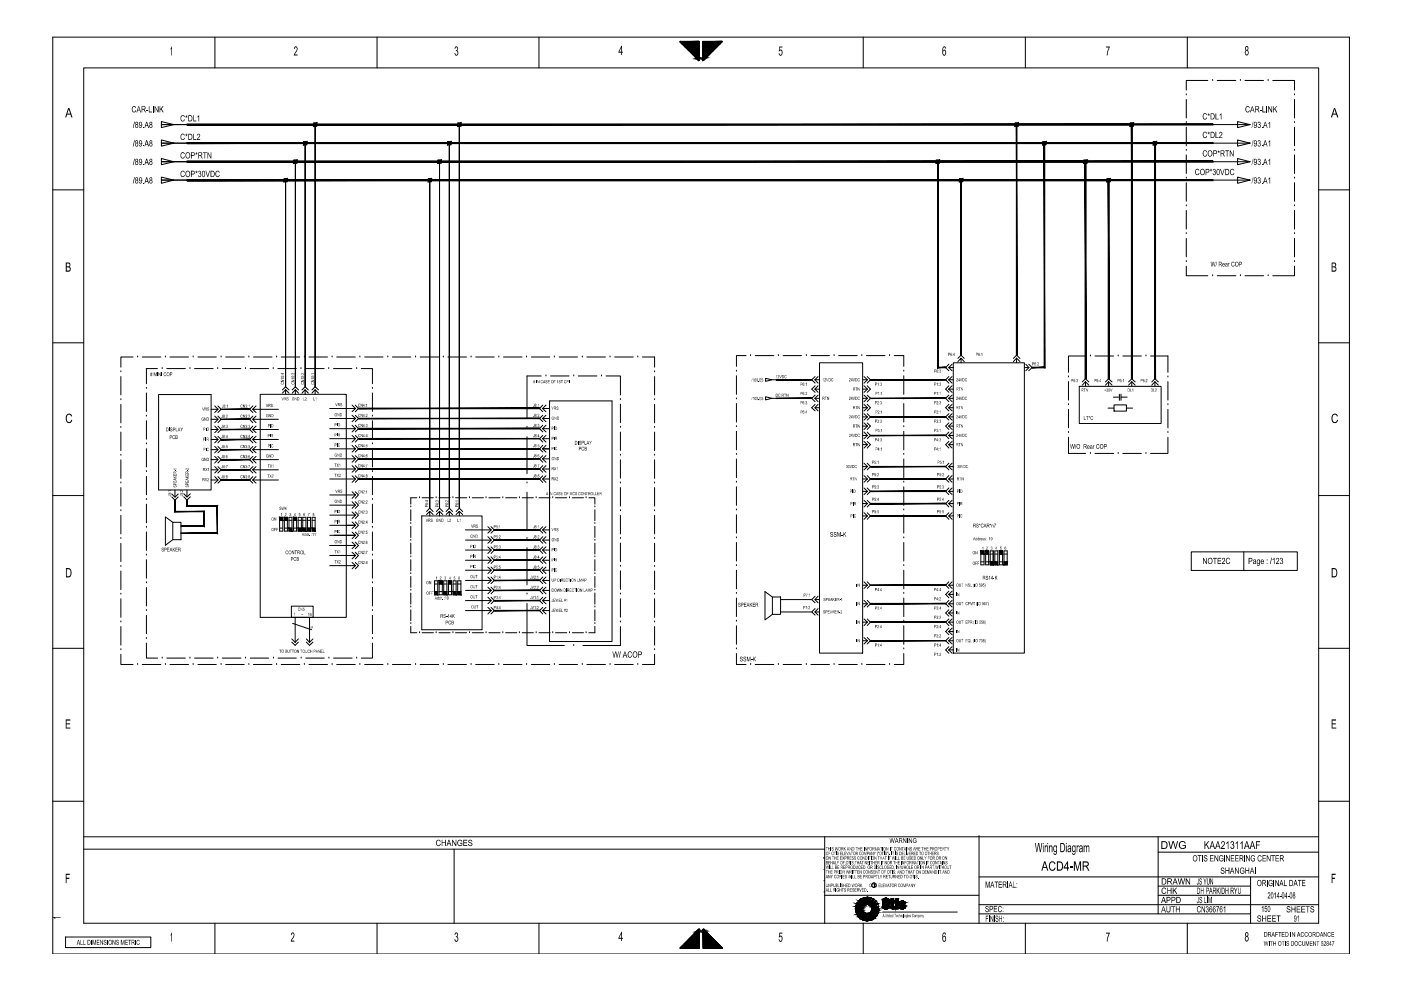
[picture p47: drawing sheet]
<svg xmlns="http://www.w3.org/2000/svg" width="297mm" height="210mm" viewBox="0 0 297 210" stroke-linecap="round" stroke-linejoin="round" font-family="sans-serif">
<!-- layer: 1 -->
<g fill="#000">
<path d="M28.5 25.8h.1l-.3 1.3h-.1zM28.5 29.7h.1l-.3 1.4h-.1zM28.5 33.7h.1l-.3 1.3h-.1zM28.5 37.5h.1l-.3 1.4h-.1zM28 22.7l.5-.2a.26 .26 0 0 1 .3 .1 .26 .26 0 0 1-.1 .3 .36 .36 0 0 0-.5-.2 .36 .36 0 0 0-.1 .5l.1 .4 .2 .1h.2l.1-.3h.2l-.1 .2-.2 .2-.5-.1-.1-.3zM30.3 26.9h.2v.2h-.2zM30.3 30.9h.2v.1h-.2zM30.3 34.8h.2v.2h-.2zM30.3 38.7h.2v.2h-.2zM31 23.3h.4v.1h-.4zM31.6 22.5h.1v1.2h.5v.1h-.6zM32.4 22.5h.1v1.3h-.1z"/>
<path d="M32.8 22.5l.7 1v-1h.1v1.3h-.1l-.6-1v1h-.1zM33.8 22.5h.2v.7l.5-.7h.2l-.4 .5 .4 .8h-.2l-.4-.6-.1 .2v.4h-.2zM38.4 36.3l.5-.1 .3 .3-.2 .1-.1-.2h-.3l-.2 .3 .1 .4a.3 .3 0 0 0 .3 .3 .3 .3 0 0 0 .2-.3l.2 .2-.2 .2-.6-.1-.1-.2zM38.4 32.5l.5-.2 .3 .3-.2 .1a.38 .38 0 0 0-.5-.2 .38 .38 0 0 0-.1 .6l.3 .4 .3-.1v-.3l.2 .2-.3 .3-.5-.2zM38.4 28.5l.4-.2 .4 .4-.3-.2a.49 .49 0 0 0-.5 .3 .49 .49 0 0 0 .1 .5l.2 .2a.26 .26 0 0 0 .3 0 .26 .26 0 0 0 0-.3l.2 .2-.2 .2h-.5l-.2-.3zM38.4 24.6l.5-.2 .3 .4h-.2a.38 .38 0 0 0-.5-.1 .38 .38 0 0 0-.1 .5l.1 .3a.31 .31 0 0 0 .4 .1 .31 .31 0 0 0 .1-.3 .35 .35 0 0 1-.1 .4 .35 .35 0 0 1-.4 0l-.2-.3zM39.5 28.3h.1v.3l.1-.1 .1 .1-.2 .1v.2l-.1-.2-.1 .2-.1-.1zM39.3 24.6h.2v-.2h.1v.2h.1l-.1 .4-.1-.2-.1 .2-.1-.1 .2-.2h-.2zM41 28.4h.1v1.1h.5v.2h-.6zM41 24.4h.1v1.2h.5v.1h-.6zM41.5 36.3l.1 .1v-.2h.1v.2l.1-.1v.4l-.1-.1-.2 .1 .1-.2zM41.5 32.4l.1 .1v-.2h.1v.2l.1-.1v.4l-.1-.2-.2 .2v-.1l.1-.1z"/>
<path d="M42.1 36.3l.3-.1 .2 .2v.2l-.1 .2 .1 .1 .1 .4-.2 .2h-.3l-.2-.2 .1-.1a.24 .24 0 0 0 .3 .1 .24 .24 0 0 0 .2-.2 .24 .24 0 0 0-.3-.2v-.2a.19 .19 0 0 0 .2-.1 .19 .19 0 0 0-.2-.2 .19 .19 0 0 0-.2 .2l-.1-.1zM42.1 24.4l.1 1.3h-.1v-1l-.3 .2zM41.8 28.5l.1-.1a.42 .42 0 0 1 .5 .3 .42 .42 0 0 1-.3 .5l-.2 .3h.5v.2h-.7l.5-.8a.22 .22 0 0 0 0-.4 .22 .22 0 0 0-.3 .2h-.1zM43 32.3h.9v.1h-.4v1.2h-.1v-1.2h-.4zM43.6 36.2h.1l.3 1.2 .4-1.2h.1l-.4 1.3h-.1zM44 32.3l.7 1v-1h.1v1.3h-.1l-.6-1v1h-.1zM45.8 36.4l.5-.2 .3 .3-.1 .1-.2-.2h-.3l-.2 .2 .1 .5a.3 .3 0 0 0 .3 .3 .3 .3 0 0 0 .3-.3l.1 .1-.3 .3-.5-.1-.2-.4zM253.5 35.9l.5-.1 .3 .4h-.2a.38 .38 0 0 0-.5-.1 .38 .38 0 0 0-.1 .5v.1a.32 .32 0 0 0 .4 .3 .32 .32 0 0 0 .3-.3l.1 .1-.2 .3-.6-.1-.1-.3zM255.1 32.1l.2-.2h.4l.2 .4-.2-.1a.37 .37 0 0 0-.5-.1 .37 .37 0 0 0 0 .5l.2 .5 .3-.1 .1-.3a.36 .36 0 0 1-.2 .5 .36 .36 0 0 1-.4-.1l-.2-.4zM255.1 28.1l.4-.2a.29 .29 0 0 1 .3 .1 .29 .29 0 0 1 0 .4l-.1-.1a.37 .37 0 0 0-.5-.1 .37 .37 0 0 0 0 .5v.2a.3 .3 0 0 0 .3 .2 .3 .3 0 0 0 .3-.3l.1 .2-.2 .3-.5-.1-.2-.5zM255.1 24.2l.5-.2 .3 .3-.1 .1a.38 .38 0 0 0-.6-.2 .38 .38 0 0 0 0 .6l.1 .4h.3l.2-.3 .1 .1-.3 .4-.5-.2-.1-.4zM256 28.1l.2 .1v-.3l.1 .3 .2-.1-.2 .4v-.2l-.1 .2-.1-.1 .1-.2z"/>
<path d="M256 24.1l.2 .1v-.2l.1 .2 .2-.1-.2 .5v-.2l-.1 .2-.1-.1 .1-.2zM256.6 35.9l.1 .1 .1-.2v.2l.2-.1-.2 .2 .1 .2-.1-.1-.2 .1zM257.2 35.9h.1a.32 .32 0 0 1 .4 .1 .32 .32 0 0 1-.1 .4l.2 .2-.1 .3a.33 .33 0 0 1-.3 .2 .33 .33 0 0 1-.3-.3l.1-.1a.23 .23 0 0 0 .3 .2 .23 .23 0 0 0 .2-.3 .23 .23 0 0 0-.3-.1v-.1a.2 .2 0 0 0 .2-.2 .2 .2 0 0 0-.1-.2 .2 .2 0 0 0-.3 .2h-.1zM257.7 27.9h.2v1.2h.5v.2h-.7zM257.7 24h.2v1.2h.5v.1h-.7zM258.2 32l.1 .1v-.2l.1 .2 .2-.1v.1l-.2 .1 .1 .2-.1-.2-.1 .2-.1-.1 .1-.1zM258.9 24l.1 1.3h-.2v-1l-.2 .2zM258.7 35.8h.1l.3 1.2 .4-1.2h.1l-.4 1.3h-.1zM258.6 28h.4l.2 .3-.6 .8h.6v.2h-.7l.5-.8a.21 .21 0 0 0-.1-.4 .21 .21 0 0 0-.3 .3l-.1-.1zM259.8 31.9h.8v.1h-.4v1.2h-.1v-1.2h-.3zM260.7 31.9l.7 1v-1h.1v1.3l-.6-1v1h-.2zM260.9 36l.4-.2a.26 .26 0 0 1 .3 .1 .26 .26 0 0 1-.1 .3 .3 .3 0 0 0-.3-.3 .3 .3 0 0 0-.2 .4v.5l.2 .2h.2l.1-.3h.2l-.2 .4-.6-.1-.1-.3z"/>
<path d="M264.2 22.6l.6-.1 .2 .4h-.2a.37 .37 0 0 0-.5-.2 .37 .37 0 0 0-.1 .6v.1a.32 .32 0 0 0 .4 .3 .32 .32 0 0 0 .3-.3l.1 .1-.3 .3h-.3l-.3-.2-.1-.6zM265.7 25.8l-.3 1.3zM265.7 29.7l-.3 1.4zM265.7 33.7l-.3 1.3zM265.7 37.5l-.3 1.4zM266.7 25.9h.1a.32 .32 0 0 1 .4 .1 .32 .32 0 0 1-.1 .4l.2 .2-.1 .5h-.4l-.2-.3h.2a.23 .23 0 0 0 .3 .1 .23 .23 0 0 0 .1-.3 .23 .23 0 0 0-.3-.1v-.1a.21 .21 0 0 0 .3-.2 .21 .21 0 0 0-.2-.2 .21 .21 0 0 0-.2 .1l-.2 .1zM266.7 29.8l.2-.1a.35 .35 0 0 1 .4 .2 .35 .35 0 0 1-.2 .5l.2 .1-.1 .4a.32 .32 0 0 1-.4 .2 .32 .32 0 0 1-.2-.4h.2a.23 .23 0 0 0 .2 .2 .23 .23 0 0 0 .2-.3 .23 .23 0 0 0-.3-.2v-.1a.2 .2 0 0 0 .3-.2 .2 .2 0 0 0-.2-.2 .2 .2 0 0 0-.2 .2h-.2zM266.7 33.8l.4-.1 .2 .2-.2 .3 .2 .2v.4l-.4 .2-.3-.3 .2-.1a.24 .24 0 0 0 .2 .2 .24 .24 0 0 0 .2-.3 .24 .24 0 0 0-.3-.2v-.1a.2 .2 0 0 0 .3-.1 .2 .2 0 0 0-.2-.3 .2 .2 0 0 0-.2 .2zM266.8 37.6h.3l.2 .2-.2 .4 .2 .5-.2 .2a.26 .26 0 0 1-.3 0 .26 .26 0 0 1 0-.4 .25 .25 0 0 0 .3 .2 .25 .25 0 0 0 .1-.3 .25 .25 0 0 0-.3-.1v-.2a.22 .22 0 0 0 .3-.1 .22 .22 0 0 0-.2-.3 .22 .22 0 0 0-.2 .3l-.2-.1zM267.1 23.3h.4v.1h-.4zM267.5 26.9h.1v.2h-.1zM267.5 30.9l.1 .1z"/>
<path d="M267.5 34.8l.1 .2zM267.5 38.7l.1 .2zM267.6 22.5h.2v1.2h.5v.1h-.7zM268.5 22.5h.2v1.3h-.2zM268.9 22.5h.1l.6 1v-1h.1v1.3h-.1l-.6-1v1h-.1zM268.9 26.1l.4-.3v1.3h-.1v-1l-.2 .2zM269.2 29.7l.1 1.3h-.1v-1l-.3 .2zM269.2 33.7l.1 1.3h-.1v-1l-.3 .2zM269.2 37.6l.1 1.3h-.1v-1l-.3 .2zM269.9 22.5h.2v.7l.5-.7h.2l-.4 .5 .4 .8h-.2l-.3-.6-.2 .2v.4h-.2zM256.7 55.5h.1l.1 .8 .2-.8h.2l.1 .8 .3-.8-.2 1-.3-.9-.2 .9h-.1zM258 55.5l-.3 1z"/>
<path d="M260.4 55.8h.3l-.2 .2v.5zM261.2 55.6l.3-.1 .2 .2-.1 .1-.1-.2h-.2l-.1 .4a.26 .26 0 0 0 .1 .4 .26 .26 0 0 0 .3-.3l.2 .1-.3 .3-.3-.1-.2-.3zM166.4 79.6l.2-.1 .1 .2a.24 .24 0 0 0-.4 .1 .24 .24 0 0 0 .2 .3l.2-.1a.18 .18 0 0 1-.1 .2 .18 .18 0 0 1-.3-.1zM199.2 78.4a.17 .17 0 0 1 .2 0 .17 .17 0 0 1 0 .3 .19 .19 0 0 1 .1 .2 .19 .19 0 0 1-.2 .1 .19 .19 0 0 1-.1-.2l.2 .1-.1-.2 .1-.3-.2 .1zM208 75l.3-.2v.7l-.1-.5zM220 76.8a.22 .22 0 0 1 .3 .2 .22 .22 0 0 1-.2 .3l-.1 .1 .3 .1h-.4l.3-.4-.1-.2-.2 .1zM159.5 84.2l-.2 .6zM159.5 80.2l-.2 .7zM159.7 84.2l.1 .6-.1-.5-.1 .1zM159.7 80.2l.1 .7-.1-.5-.1 .1zM160.8 84.7l.1 .1zM160.8 80.8l.1 .1z"/>
<path d="M161 84.2h.4h-.3v.3h.2h-.2v.3h.3h-.4zM161 80.2h.4l-.3 .1v.2h.2l-.2 .1v.2l.3 .1h-.4zM161.5 84.2h.3h-.2v.2a.19 .19 0 0 1 .2 .1 .19 .19 0 0 1-.1 .2 .19 .19 0 0 1-.2-.1l.1 .2a.16 .16 0 0 0 .1-.3 .16 .16 0 0 0-.2 0zM161.5 80.2h.3l-.2 .1v.2a.19 .19 0 0 1 .2 .1 .19 .19 0 0 1-.1 .2 .19 .19 0 0 1-.2-.1l.2 .1v-.3l-.2 .1zM164.5 79.7l.2-.2v.7l-.1-.5-.1 .1zM164.9 79.6a.24 .24 0 0 1 .3 .2 .24 .24 0 0 1-.2 .3l.2 .1h-.3l.3-.4-.1-.2-.2 .1zM165 83.6l.2-.2 .3 .3a.21 .21 0 0 0-.4-.1 .21 .21 0 0 0 0 .3 .21 .21 0 0 0 .4 0 .28 .28 0 0 1-.5 .1 .28 .28 0 0 1 0-.4zM165.2 79.5l.3 .6 .2-.6-.2 .7zM166.3 83.5h.3l-.1 .1v.5l-.1-.5zM166.7 83.5l.4 .5v-.5v.6l-.3-.5-.1 .5zM170.8 85.1h.3l-.1 .2a.17 .17 0 0 1 .2 .2 .17 .17 0 0 1-.2 .2 .17 .17 0 0 1-.2-.2l.2 .1-.1-.2 .1-.2-.1-.1v.2zM171 81.2v.6v-.5l-.2 .1z"/>
<path d="M170.9 83.1a.25 .25 0 0 1 .2 .3 .25 .25 0 0 1-.2 .2l.2 .1h-.3l.2-.3v-.3l-.2 .2zM174.6 80.2v.7v-.6l-.2 .1zM174.9 84.1h.4l-.2 .1v.6v-.6zM174.8 80.2a.22 .22 0 0 1 .3 .2 .22 .22 0 0 1-.2 .2v.2l.2 .1h-.3l.1-.3a.16 .16 0 0 0 .2-.2 .16 .16 0 0 0-.2-.2 .16 .16 0 0 0-.1 .2zM175.4 84.1l.3 .5 .1-.5v.7l-.4-.6v.6zM175.1 80.2l.3 .6 .2-.6-.2 .7zM176.2 80.3h.1a.16 .16 0 0 1 .2-.1 .16 .16 0 0 1 .1 .2l-.2-.1-.1 .2a.16 .16 0 0 0 .1 .3 .16 .16 0 0 0 .2-.2h.1a.29 .29 0 0 1-.5 .2 .29 .29 0 0 1 0-.5zM179.4 98.7a.17 .17 0 0 1 .2-.1 .17 .17 0 0 1 0 .3 .17 .17 0 0 1 .1 .3 .17 .17 0 0 1-.3-.1h.2l-.1-.2 .1-.2zM180.1 92a.21 .21 0 0 1 .2 .1 .21 .21 0 0 1-.1 .3l-.1 .1 .3 .1h-.4l.3-.4-.1-.2-.2 .2zM180 88.1a.21 .21 0 0 1 .3 .1 .21 .21 0 0 1-.2 .3v.1l.3 .1h-.4l.3-.4v-.2l-.2 .2zM180 84.2a.22 .22 0 0 1 .4 .1 .22 .22 0 0 1-.3 .3v.1l.3 .1h-.4l.3-.4-.1-.2-.1 .1zM180.1 80.2a.22 .22 0 0 1 .3 .2 .22 .22 0 0 1-.2 .2l-.1 .2 .3 .1h-.4l.1-.3a.17 .17 0 0 0 .2-.2 .17 .17 0 0 0-.2-.1l-.1 .1z"/>
<path d="M180.1 98.6l.3 .6 .3-.6-.3 .6zM180.8 92l.2 .5 .3-.5-.2 .6zM180.8 88.1l.2 .5 .3-.5-.2 .6zM180.8 84.1l.2 .6 .3-.6-.2 .7zM180.8 80.2l.2 .6 .3-.6-.2 .7zM181.4 90h.4l-.2 .1v.6l-.1-.6zM181.4 93.9h.4l-.2 .1v.6l-.1-.6zM181.4 82.2h.4l-.2 .1v.5l-.1-.5zM181.4 86.1h.4h-.2v.6l-.1-.6zM181.2 98.7l.4-.1 .1 .2a.22 .22 0 0 0-.4 0 .22 .22 0 0 0 .2 .3l.2-.1-.2 .3-.3-.2zM181.8 90l.4 .5 .1-.5v.7l-.4-.5-.1 .5zM181.8 93.9l.4 .5 .1-.5v.7l-.4-.5-.1 .5z"/>
<path d="M181.8 82.2l.4 .5 .1-.5v.6l-.4-.5-.1 .5zM181.8 86.1l.4 .5 .1-.5v.6l-.4-.5-.1 .5zM181.9 92.1l.2-.2 .2 .3a.22 .22 0 0 0-.4 0 .22 .22 0 0 0 .3 .3l.1-.1a.29 .29 0 0 1-.4 .1 .29 .29 0 0 1 0-.4zM181.9 88.1a.16 .16 0 0 1 .2-.1 .16 .16 0 0 1 .1 .3 .18 .18 0 0 0-.2-.1 .18 .18 0 0 0-.1 .2 .19 .19 0 0 0 .2 .3 .19 .19 0 0 0 .2-.2 .29 .29 0 0 1-.4 .1 .29 .29 0 0 1 0-.5zM181.9 84.2l.3-.1 .1 .2a.22 .22 0 0 0-.4 .1 .22 .22 0 0 0 .3 .2v-.1a.18 .18 0 0 1-.1 .3 .18 .18 0 0 1-.2-.2zM181.9 80.3a.21 .21 0 0 1 .3-.1 .21 .21 0 0 1 .1 .2 .21 .21 0 0 0-.3-.1 .21 .21 0 0 0-.1 .3 .21 .21 0 0 0 .3 .1l.1-.1a.28 .28 0 0 1-.4 .2 .28 .28 0 0 1 0-.5zM185.4 97.7h.3l-.2 .3a.19 .19 0 0 1 .2 0 .19 .19 0 0 1-.1 .3 .19 .19 0 0 1-.2-.1l.2 .1v-.3h-.2zM186 89a.17 .17 0 0 1 .3 0 .17 .17 0 0 1-.1 .3 .18 .18 0 0 1 .1 .3 .18 .18 0 0 1-.3-.1l.1 .1 .2-.1-.2-.2 .1-.2-.2 .1zM186.2 91h.2l-.1 .3a.16 .16 0 0 1 .1 .3 .18 .18 0 0 1-.3-.2l.3 .1-.2-.2 .2-.2-.2-.1v.1zM186.2 81.2v.6v-.5l-.2 .1zM186 97.8l.2-.1v.6v-.5zM186.2 83.2l.1-.1v.6v-.5l-.1 .2z"/>
<path d="M186 85.1a.22 .22 0 0 1 .3 .1 .22 .22 0 0 1-.1 .3l-.1 .1 .2 .1h-.3l.2-.3a.16 .16 0 0 0 .1-.1 .16 .16 0 0 0-.2-.2 .16 .16 0 0 0-.1 .2zM186.1 87.1h.1a.19 .19 0 0 1 .2 .1 .19 .19 0 0 1-.1 .2l-.1 .2 .3 .1h-.4l.1-.2a.21 .21 0 0 0 .2-.2 .21 .21 0 0 0-.2-.2v.1zM186.7 92.9h.2l-.1 .3a.19 .19 0 0 1 .1 .3 .19 .19 0 0 1-.2 .1l-.1-.2 .3 .1-.2-.2 .2-.3-.3 .1zM186.6 89.1a.17 .17 0 0 1 .3-.1 .17 .17 0 0 1 0 .3 .18 .18 0 0 1 0 .3 .18 .18 0 0 1-.3-.1h.3l-.2-.2 .2-.2zM186.7 85.1h.2l-.1 .2a.19 .19 0 0 1 .2 .2 .19 .19 0 0 1-.2 .2 .19 .19 0 0 1-.2-.1h.3l-.2-.2 .2-.2-.2-.1v.2zM186.6 81.2a.17 .17 0 0 1 .3 0 .17 .17 0 0 1-.1 .2 .17 .17 0 0 1 .2 .2 .17 .17 0 0 1-.2 .2 .17 .17 0 0 1-.2-.2l.3 .1-.2-.3 .2-.1-.2-.1v.1zM186.7 95l.3-.1v.6l-.1-.5zM186.7 91.1l.3-.2v.7l-.1-.5zM186.7 87.2l.3-.2v.7l-.1-.5zM186.9 83.1l.1 .6-.1-.5-.2 .2zM198.6 91h.3l-.1 .2a.21 .21 0 0 1 .1 .4 .19 .19 0 0 1-.3-.2l.2 .1-.1-.2 .1-.2h-.2zM198.6 89.1a.17 .17 0 0 1 .2-.1 .17 .17 0 0 1 0 .3h.1a.19 .19 0 0 1-.1 .3 .19 .19 0 0 1-.2-.1h.2l-.1-.2 .1-.2z"/>
<path d="M198.6 83.2l.2-.1v.6l-.1-.5-.1 .2zM198.6 81.3l.2-.2v.7l-.1-.5zM198.6 87a.26 .26 0 0 1 .3 .3 .26 .26 0 0 1-.3 .2l.3 .2h-.3l.2-.4v-.2l-.2 .1zM198.6 85.1a.22 .22 0 0 1 .3 .1 .22 .22 0 0 1-.2 .3l-.1 .1 .3 .1h-.3v-.2a.17 .17 0 0 0 .2-.2 .17 .17 0 0 0-.2-.2v.2zM199.2 93a.17 .17 0 0 1 .2 0 .17 .17 0 0 1 0 .2 .2 .2 0 0 1 .1 .3 .2 .2 0 0 1-.3 0v-.1l.1 .1 .1-.1-.1-.1 .1-.3-.2 .1zM199.2 89a.17 .17 0 0 1 .2 0 .17 .17 0 0 1 0 .3 .19 .19 0 0 1 .1 .2 .19 .19 0 0 1-.2 .1 .19 .19 0 0 1-.1-.1h.2l-.1-.2 .1-.2-.2 .1zM199.2 85.1a.17 .17 0 0 1 .2 0 .17 .17 0 0 1 0 .2 .21 .21 0 0 1 .1 .4 .19 .19 0 0 1-.3-.1h.2l-.1-.2 .1-.3-.2 .2zM199.2 81.2h.2v.2a.21 .21 0 0 1 .1 .4 .2 .2 0 0 1-.3-.2l.2 .1-.1-.2 .1-.3-.2 .1zM199.3 97.7h.3h-.2v.3a.19 .19 0 0 1 .2 0 .19 .19 0 0 1-.1 .3 .19 .19 0 0 1-.2-.1l.1 .1a.18 .18 0 0 0 .2-.3 .17 .17 0 0 0-.3 0zM199.3 94.9l.1 .6v-.5l-.2 .1zM199.4 90.9v.7v-.5l-.2 .1zM199.2 87.2l.2-.2v.7v-.5z"/>
<path d="M199.2 83.3l.2-.2v.6v-.5zM199.9 97.8l.2-.1v.6l-.1-.5zM203 98.6a.17 .17 0 0 1 .2 .1 .17 .17 0 0 1 0 .2h.1a.2 .2 0 0 1 0 .3 .2 .2 0 0 1-.3 0v-.1l.1 .1 .2-.1-.2-.2 .1-.2-.2 .1zM202.8 92a.23 .23 0 0 1 .3 .2 .23 .23 0 0 1-.2 .3l.2 .1h-.4l.3-.4v-.2l-.3 .2zM202.7 88.1a.23 .23 0 0 1 .4 .1 .23 .23 0 0 1-.2 .3l-.1 .1 .3 .1h-.4l.3-.4v-.2l-.2 .2zM202.7 84.2a.22 .22 0 0 1 .4 .1 .22 .22 0 0 1-.2 .3l-.1 .1 .3 .1h-.4l.1-.3a.17 .17 0 0 0 .2-.1 .17 .17 0 0 0-.2-.2v.1zM202.8 80.2a.22 .22 0 0 1 .3 .1 .22 .22 0 0 1-.1 .3l-.2 .2 .3 .1h-.4l.3-.4v-.2l-.3 .1zM203.3 90h.4l-.2 .1v.6l-.1-.6zM203.3 93.9h.4l-.2 .1v.6l-.1-.6zM203.3 82.2h.4l-.2 .1v.5l-.1-.5zM203.3 86.1h.4h-.2v.6l-.1-.6zM203.6 92l.2 .5 .2-.5-.2 .6z"/>
<path d="M203.6 88.1l.2 .5 .2-.5-.2 .6zM203.6 84.1l.2 .6 .2-.6-.2 .7zM203.6 80.2l.2 .6 .2-.6-.2 .7zM203.8 90l.3 .5v-.5v.7l-.3-.5v.5zM203.8 93.9l.3 .5v-.5v.7l-.3-.5v.5zM203.8 82.2l.3 .5v-.5v.6l-.3-.5v.5zM203.8 86.1l.3 .5v-.5v.6l-.3-.5v.5zM203.8 98.6l.2 .6 .2-.6-.2 .6zM204.7 92l.2-.1 .1 .3a.23 .23 0 0 0-.4 0 .23 .23 0 0 0 .3 .3v-.1a.21 .21 0 0 1-.2 .2 .21 .21 0 0 1-.1-.3zM204.7 88.1h.2v.2a.18 .18 0 0 0-.2-.1 .18 .18 0 0 0 0 .2 .19 .19 0 0 0 .1 .2 .19 .19 0 0 0 .2-.1l-.1 .2h-.2l-.1-.2zM204.7 84.2l.2-.1 .1 .2a.22 .22 0 0 0-.3 .1 .22 .22 0 0 0 .2 .2l.1-.1a.2 .2 0 0 1-.2 .3 .2 .2 0 0 1-.2-.3zM204.7 80.2h.2l.1 .2a.2 .2 0 0 0-.3-.1 .2 .2 0 0 0 0 .3 .2 .2 0 0 0 .3 0 .2 .2 0 0 1-.2 .3 .2 .2 0 0 1-.2-.3z"/>
<path d="M204.9 98.6h.3v.2a.21 .21 0 0 0-.3-.1 .21 .21 0 0 0 0 .3 .21 .21 0 0 0 .3 .1 .19 .19 0 0 1-.1 .2 .19 .19 0 0 1-.2-.2zM226.9 94.1l.2 .9 .2-.9h.1l.2 .9 .2-.9h.1l-.2 1.1h-.1l-.2-.9-.3 .9zM228.1 94.1l-.2 1.1zM228.2 80.4a.18 .18 0 0 1 .3 0 .18 .18 0 0 1-.1 .3 .18 .18 0 0 1 .1 .3 .18 .18 0 0 1-.3-.1l.2 .1 .1-.1-.2-.2 .1-.2-.1 .1zM229.8 82.4h.4l-.2 .1v.5l-.1-.5zM230.3 82.4l.3 .5v-.5v.6l-.3-.5v.5zM231.7 94.4h.3l-.2 .3v.5zM232.5 94.3a.34 .34 0 0 1 .3-.2 .34 .34 0 0 1 .3 .3l-.1 .1a.29 .29 0 0 0-.5-.1 .29 .29 0 0 0 0 .4l.1 .2h.3l.1-.2 .1 .1-.2 .3-.3-.1-.2-.4zM234.2 82.7l.2-.2 .1 .3-.2 .1zM234.6 82.4a.17 .17 0 0 1 .3 0 .17 .17 0 0 1-.1 .3 .18 .18 0 0 1 .1 .3 .18 .18 0 0 1-.3-.2l.1 .2 .2-.1-.2-.2 .1-.2h-.2zM235.4 82.4l.2 .6 .3-.6-.3 .6zM238.1 80.5l.2-.2v.7l-.1-.5z"/>
<path d="M239.6 82.4l.1 .6h.3h-.4zM240.1 82.5l.2-.1v.6l-.1-.5-.2 .1zM242.8 80.9v.1zM243 80.4a.22 .22 0 0 1 .3 .1 .22 .22 0 0 1-.2 .3l-.1 .1 .3 .1h-.4l.3-.4-.1-.2-.2 .2zM244.5 82.4l.1 .6h.3h-.4zM245 82.4a.23 .23 0 0 1 .3 .2 .23 .23 0 0 1-.2 .2l-.1 .2h.3h-.4l.1-.2a.16 .16 0 0 0 .2-.2 .16 .16 0 0 0-.3 0zM58.1 111.9h.4l-.3 .1v.2h.3l-.3 .1v.3zM58.1 109.7l.4 .5 .1-.5v.7l-.4-.5-.1 .5zM58.6 111.9h.3l-.2 .1v.2h.2l-.2 .1v.3zM59.3 107.5h.3v.2l-.3-.1 .2 .1a.19 .19 0 0 1 .1 .2 .19 .19 0 0 1-.2 .2 .19 .19 0 0 1-.1-.2l.1 .1h.2l-.3-.3zM59.6 108.9l.2-.1v.6l-.1-.5zM59.7 107.4l.2 .6 .1-.6 .2 .6 .2-.6-.2 .7-.2-.6-.2 .6z"/>
<path d="M60.4 108.8a.26 .26 0 0 1 .3 .2 .26 .26 0 0 1-.2 .3l.2 .1h-.3l.1-.2a.17 .17 0 0 0 .2-.2 .17 .17 0 0 0-.2-.2v.2zM61.4 108.8a.17 .17 0 0 1 .2 0 .17 .17 0 0 1 .1 .3 .18 .18 0 0 1 0 .3 .18 .18 0 0 1-.3-.2l.3 .1-.2-.2 .2-.2zM63.4 108.8h.3h-.2v.2a.18 .18 0 0 1 .2 .1 .18 .18 0 0 1-.1 .3 .18 .18 0 0 1-.3-.2l.2 .1a.16 .16 0 0 0 .1-.2 .16 .16 0 0 0-.3 0zM65.3 108.8h.4l-.2 .6 .1-.6zM65.3 113.2h.2l-.1 .4zM66.2 113.1l.2-.1v.6v-.5zM66.6 113.1l.3-.1v.6l-.1-.5zM176.1 112.9a.27 .27 0 0 1 .3-.1 .27 .27 0 0 1 .2 .2l-.1 .1a.17 .17 0 0 0-.2-.2 .17 .17 0 0 0-.1 .2 .17 .17 0 0 0 .2 .1l.2 .2a.3 .3 0 0 1-.2 .4 .3 .3 0 0 1-.4-.3h.1a.19 .19 0 0 0 .2 .2 .19 .19 0 0 0 .2-.1 .19 .19 0 0 0-.2-.2l-.3-.2zM176.8 112.9l.1-.1a.23 .23 0 0 1 .3 0 .23 .23 0 0 1 .1 .3h-.1a.17 .17 0 0 0-.2-.2 .17 .17 0 0 0-.1 .3 .17 .17 0 0 0 .2 0l.3 .3-.1 .3h-.4l-.1-.3a.19 .19 0 0 0 .2 .2 .19 .19 0 0 0 .2-.1 .19 .19 0 0 0-.2-.2l-.2-.2zM177.5 112.8h.2l.2 .9 .2-.9h.2v1h-.1v-.8l-.3 .8-.3-.8-.1 .8zM178.4 113.4l.3 .1zM178.8 112.8l.1 .5 .5-.5-.3 .4 .3 .6-.4-.5-.2 .5z"/>
<path d="M180.7 103.8l.1 .7zM180.9 109.1v.6zM180.9 106.4v.7zM180.7 101.2h.5l-.2 .1v.6l-.1-.6zM181.2 101.2l.4 .5v-.5v.7l-.3-.6-.1 .6zM181.1 109.1h.3l.1 .1a.22 .22 0 0 0-.3 0 .22 .22 0 0 0-.1 .3 .22 .22 0 0 0 .3 .1v-.1a.23 .23 0 0 1-.3 .2 .23 .23 0 0 1-.1-.4zM185.4 108.2h.3l-.2 .2a.18 .18 0 0 1 .2 .1 .18 .18 0 0 1-.1 .3 .18 .18 0 0 1-.2-.1v-.1a.17 .17 0 0 0 .2 .1 .17 .17 0 0 0 0-.2h-.2zM185.4 102.9h.3l-.2 .3h.2a.2 .2 0 0 1 .1 .3 .21 .21 0 0 1-.4-.1l.2 .1v-.3l-.2 .1zM185.4 105.5h.3l-.2 .3a.18 .18 0 0 1 .2 .1 .18 .18 0 0 1-.1 .2 .18 .18 0 0 1-.2-.1l.2 .1v-.3l-.2 .1zM185.4 100.3h.3l-.2 .1 .1 .1a.2 .2 0 0 1 .2 .2 .2 .2 0 0 1-.2 .2l-.1 .1-.1-.2 .2 .1a.16 .16 0 0 0 .1-.3 .16 .16 0 0 0-.3 0zM186.1 108.2h.2h-.2v.2a.21 .21 0 0 1 .2 .2 .21 .21 0 0 1-.1 .2l-.2-.2 .2 .2a.16 .16 0 0 0 .1-.3 .16 .16 0 0 0-.3 0zM186 103h.3l-.1 .2a.19 .19 0 0 1 .2 .2 .19 .19 0 0 1-.3 .2 .19 .19 0 0 1-.1-.2l.1 .1 .2-.1-.2-.1 .1-.3-.2 .1z"/>
<path d="M186 100.4a.22 .22 0 0 1 .4 .1 .22 .22 0 0 1-.3 .3l.2 .2h-.3l.2-.3a.16 .16 0 0 0 .1-.3 .16 .16 0 0 0-.3 .1zM199.2 108.2h.3l-.3 .2a.22 .22 0 0 1 .3 .2 .22 .22 0 0 1-.2 .2l-.1-.2 .1 .2a.16 .16 0 0 0 .1-.3 .16 .16 0 0 0-.2 0zM199.2 102.9h.3l-.2 .1v.2a.2 .2 0 0 1 .2 .1 .2 .2 0 0 1-.1 .2h-.2l.2-.1v-.2l-.2 .1zM199.2 105.5h.3l-.2 .1v.2a.18 .18 0 0 1 .2 .1 .18 .18 0 0 1-.1 .2 .18 .18 0 0 1-.2-.1 .16 .16 0 0 0 .2 .1 .16 .16 0 0 0 0-.3l-.2 .1zM199.2 100.3h.3l-.3 .2 .3 .1a.16 .16 0 0 1 0 .3 .16 .16 0 0 1-.3-.1h.2v-.2h-.2zM199.8 108.2h.3h-.2v.2a.2 .2 0 0 1 .2 .2 .2 .2 0 0 1-.3 .1l.2 .1a.16 .16 0 0 0 0-.3 .16 .16 0 0 0-.2 0zM199.8 103h.3l-.1 .2a.18 .18 0 0 1 .1 .2 .18 .18 0 0 1-.2 .2 .18 .18 0 0 1-.1-.2l.2 .1-.1-.2 .1-.3zM199.8 100.4a.2 .2 0 0 1 .3 0 .2 .2 0 0 1-.1 .3l-.1 .2 .2 .1h-.3l.2-.5v-.1l-.2 .1zM203.4 109.1l.1 .6zM203.4 106.4l.1 .7zM203.4 103.8l.1 .7zM203.4 101.2h.4l-.2 .1v.6v-.6z"/>
<path d="M203.9 101.2l.3 .5 .1-.5v.7l-.3-.6-.1 .6zM203.6 109.2a.2 .2 0 0 1 .2-.2 .2 .2 0 0 1 .2 .3 .2 .2 0 0 0-.3-.1 .2 .2 0 0 0 0 .3 .2 .2 0 0 0 .2 .1l.1-.1a.22 .22 0 0 1-.2 .2 .22 .22 0 0 1-.2-.3zM206.8 116.9l.4 .5v-.5v.6l-.3-.5-.1 .5zM206.8 119.1h.4l-.3 .1v.2h.3l-.3 .1v.3zM207 111.1l.2-.1 .2 .1 .1 .2-.4-.2 .1 .2a.28 .28 0 0 1 .3 .2 .28 .28 0 0 1-.2 .4 .28 .28 0 0 1-.3-.3h.1a.17 .17 0 0 0 .1 .2 .17 .17 0 0 0 .2-.2 .17 .17 0 0 0-.2-.1zM207.3 119.1h.3l-.2 .1v.2h.2l-.2 .1v.3zM207.6 111.1h.2v.3l-.1-.1h-.1zM207.7 114.1h.2l-.2 .5zM208.3 114.1h.3h-.2v.2a.16 .16 0 0 1 .2 .2 .16 .16 0 0 1-.3 .1l.1-.2 .1 .1-.2-.2zM208 111.1h.1a.2 .2 0 0 1 .2-.1 .2 .2 0 0 1 .1 .3 .25 .25 0 0 0-.4-.1 .25 .25 0 0 0 0 .4 .19 .19 0 0 0 .3 .2 .19 .19 0 0 0 .1-.3 .25 .25 0 0 1-.3 .3 .25 .25 0 0 1-.1-.3zM208.3 116l.2-.1v.6l-.1-.5-.1 .1zM208.7 114.1h.2l.1 .1h-.3l.1 .1a.16 .16 0 0 1 .2 .2 .16 .16 0 0 1-.3 0l.2-.1-.2-.1z"/>
<path d="M209.1 116a.23 .23 0 0 1 .3 .1 .23 .23 0 0 1-.2 .3l-.1 .1h.3h-.3l.3-.4-.1-.1-.2 .1zM209.9 111.1h.2v.3l-.1-.1h-.1zM209.7 114l.2-.1v.7zM210.1 116a.17 .17 0 0 1 .2 0 .17 .17 0 0 1 0 .2 .17 .17 0 0 1 .2 .2 .17 .17 0 0 1-.2 .1 .17 .17 0 0 1-.2-.1l.2 .1-.1-.3 .1-.2h-.1l-.1 .1zM210.2 111.3h.4v.5l-.1-.5h-.1l-.2 .5zM210.7 111h.5l-.3 .8-.1-.2 .2-.5zM212.1 115.9h.3l-.3 .3a.19 .19 0 0 1 .3 0 .19 .19 0 0 1-.1 .3 .19 .19 0 0 1-.3-.1l.1 .1 .2-.1v-.2h-.3zM255.1 118.3l.6 1v-1h.2v1.3l-.7-1v1h-.1zM257.2 118.3h.8v.1h-.3v1.2h-.2v-1.2h-.3zM258.2 118.3h.7v.1h-.6v.4h.6v.2h-.6v.4h.6v.2h-.7zM259.1 118.4l.1-.1a.46 .46 0 0 1 .5 .4 .46 .46 0 0 1-.3 .5l-.2 .2h.5v.2h-.6l.4-.7a.24 .24 0 0 0 .1-.4 .24 .24 0 0 0-.4 .2h-.1zM260.1 118.4l.5-.1 .2 .2-.1 .2a.35 .35 0 0 0-.6-.2 .35 .35 0 0 0 0 .5l.1 .4a.32 .32 0 0 0 .5-.3l.1 .1-.2 .4-.6-.1-.1-.8z"/>
<path d="M269.6 118.2h.1l-.3 1.4h-.1zM270.1 118.3h.1v1.3h-.1v-1l-.3 .1zM270.7 118.3h.3l.2 .2v.4l-.5 .5h.5v.2h-.7l.5-.7a.24 .24 0 0 0 .1-.4 .24 .24 0 0 0-.4 .2h-.1zM271.4 118.4l.3-.1a.32 .32 0 0 1 .3 .2 .32 .32 0 0 1-.2 .4l.2 .2-.2 .4a.24 .24 0 0 1-.3 0 .24 .24 0 0 1 0-.3 .24 .24 0 0 0 .3 .2 .24 .24 0 0 0 .2-.3 .24 .24 0 0 0-.4-.1v-.2a.21 .21 0 0 0 .3-.1 .21 .21 0 0 0-.2-.3 .21 .21 0 0 0-.2 .3l-.1-.1zM91 125.4h.3l-.2 .1v.2h.2l-.2 .1v.3zM91 123.2l.3 .5 .1-.5v.7l-.3-.5-.1 .5zM91.5 125.4h.3l-.3 .1v.2h.3l-.3 .1v.3zM92.6 122.2v.7v-.5l-.2 .1zM93.5 126.6l.2 .1h-.1v.4zM93.2 122.3a.22 .22 0 0 1 .4 .1 .22 .22 0 0 1-.2 .3l.2 .2h-.4l.3-.4-.1-.2zM93.8 127l.1 .1zM94.2 122.3h.3v.2a.2 .2 0 0 1 0 .4 .2 .2 0 0 1-.3-.2l.1 .2 .2-.1-.2-.2 .2-.3-.2 .1z"/>
<path d="M94.5 126.4l.1 .7-.1-.5-.1 .1zM96.2 122.3h.3l-.2 .2a.2 .2 0 0 1 .3 .1 .2 .2 0 0 1-.1 .2 .2 .2 0 0 1-.3-.1l.2 .1v-.2h-.2zM156.6 127.9v-.1a.2 .2 0 0 1 .3 0 .2 .2 0 0 1 0 .3 .17 .17 0 0 0-.1-.2 .17 .17 0 0 0-.2 .2h.1a.26 .26 0 0 1 .3 .3 .26 .26 0 0 1-.2 .3 .26 .26 0 0 1-.3-.3l.3 .2a.19 .19 0 0 0 .1-.3 .19 .19 0 0 0-.3-.1zM156.9 139.3h.1a.29 .29 0 0 1 .3-.1 .29 .29 0 0 1 .2 .3h-.1a.19 .19 0 0 0-.2-.2 .19 .19 0 0 0-.2 .2l.2 .2a.3 .3 0 0 1 .3 .3 .3 .3 0 0 1-.3 .3 .3 .3 0 0 1-.3-.3l.1-.1a.19 .19 0 0 0 .1 .3 .19 .19 0 0 0 .3-.2 .19 .19 0 0 0-.2-.2l-.3-.2zM157.7 139.3l.4-.1v.3a.19 .19 0 0 0-.2-.2 .19 .19 0 0 0-.1 .3l.4 .3a.27 .27 0 0 1-.2 .3 .27 .27 0 0 1-.3-.3v.1a.21 .21 0 0 0 .3 .1 .21 .21 0 0 0 .1-.3 .21 .21 0 0 0-.3-.1l-.2-.2zM157.7 127.8h.6l-.5 .1v.2h.4v.2h-.4v.2h.5v.2h-.6zM159 127.8l.1 .4 .4-.4-.3 .3 .3 .6-.3-.5-.2 .5zM159.2 139.8h.3v.1h-.3zM159.6 127.8h.5l-.4 .1v.2h.3v.2h-.3v.2h.4v.2h-.5zM170.8 128.5h.3l-.2 .7 .1-.6zM170.9 125.9h.3l-.2 .6v-.1l.1-.5zM171.4 128.6a.22 .22 0 0 1 .3 .1 .22 .22 0 0 1-.2 .3l.2 .2h-.3l.3-.5-.1-.1-.2 .1z"/>
<path d="M171.7 125.9v.6v-.5l-.2 .1zM174.6 129.5h.3v.1l-.3-.1v.1a.23 .23 0 0 1 .3 .1 .23 .23 0 0 1-.1 .3 .23 .23 0 0 1-.3-.1l.4 .1v-.2l-.3-.1zM174.6 126.8h.4v.2l-.3-.1v.1a.2 .2 0 0 1 .3 .2 .2 .2 0 0 1-.2 .2 .2 .2 0 0 1-.2-.2l.2 .2 .1-.2a.26 .26 0 0 1-.2-.1 .26 .26 0 0 1-.1-.3zM175.5 129.4h.4l-.3 .1v.2h.3l-.3 .1v.2h.3h-.4zM175.6 126.8h.4l-.3 .1v.1h.3l-.3 .1v.2l.3 .1h-.4zM176.5 129.4v.3l.4-.3-.2 .3 .2 .3-.3-.3-.1 .3zM176.5 126.8l.1 .3 .4-.3-.2 .2 .2 .4-.3-.3-.2 .3zM177 129.4h.3l-.2 .1v.2h.2l-.2 .1v.2h.2h-.3zM177.1 126.8h.3l-.3 .1v.1h.3l-.3 .1v.2l.3 .1h-.3zM177.9 129.8l.3 .1zM178 127.2l.2 .1zM178.2 129.5a.23 .23 0 0 1 .4 .1 .23 .23 0 0 1-.2 .3l-.1 .1h.2h-.3l.3-.4-.1-.1-.2 .1z"/>
<path d="M178.3 127l.2-.2v.6l-.1-.5zM181.7 135.5v.6zM181.7 131.6v.6zM181.7 127.6v.7zM181.7 123.7v.7zM181.8 135.5l.4 .5 .1-.5v.6l-.4-.5-.1 .5zM181.8 131.6l.4 .5 .1-.5v.6l-.4-.5-.1 .5zM181.8 127.6l.4 .6 .1-.6v.7l-.4-.5-.1 .5zM181.8 123.7l.4 .5 .1-.5v.7l-.4-.5-.1 .5zM186 128.7l.2-.1v.3a.2 .2 0 0 1 .2 .2 .2 .2 0 0 1-.2 .2 .2 .2 0 0 1-.2-.2l.1 .1 .2-.1-.2-.2 .1-.2-.1 .1zM186 136.6l.2-.2v.7v-.5zM186 132.5a.22 .22 0 0 1 .3 .2 .22 .22 0 0 1-.1 .3l-.1 .1 .2 .1h-.3l.3-.4-.1-.2-.2 .1z"/>
<path d="M198.6 130.6h.3l-.1 .3a.19 .19 0 0 1 .1 .2 .19 .19 0 0 1-.2 .1 .19 .19 0 0 1-.1-.2l.2 .1-.1-.2 .1-.3-.2 .1zM198.6 128.6l.3 .1-.1 .2a.19 .19 0 0 1 .1 .3 .19 .19 0 0 1-.3-.1l.2 .1v-.3h-.1l.1-.2-.2 .1zM198.7 138.5l.1-.1v.7l-.1-.5h-.1zM198.7 136.4l.1 .7-.1-.5-.1 .1zM198.6 132.5a.26 .26 0 0 1 .3 .3 .26 .26 0 0 1-.3 .3l.3 .1h-.3v-.2a.21 .21 0 0 0 .2-.2 .21 .21 0 0 0-.2-.2v.1zM198.6 134.6a.22 .22 0 0 1 .3 .1 .22 .22 0 0 1-.2 .3l.2 .1h-.3l.2-.4v-.2zM199.2 138.5a.22 .22 0 0 1 .3 0 .22 .22 0 0 1-.1 .4l-.2 .1 .3 .1h-.3l.1-.3a.17 .17 0 0 0 .1-.2 .17 .17 0 0 0-.1-.1l-.1 .1zM199.2 134.5a.23 .23 0 0 1 .3 .2 .23 .23 0 0 1-.2 .3h-.1l.3 .1h-.3l.2-.4v-.2l-.2 .2zM199.2 130.6a.3 .3 0 0 1 .3 .3 .3 .3 0 0 1-.3 .2l.3 .1h-.3l.2-.4v-.2l-.2 .1zM199.2 126.7a.22 .22 0 0 1 .3 .1 .22 .22 0 0 1-.2 .3l-.1 .1 .3 .1h-.3l.1-.3a.17 .17 0 0 0 .1-.1 .17 .17 0 0 0-.1-.2l-.1 .1zM202.8 137.5v.6zM202.8 133.6v.6z"/>
<path d="M202.8 129.6v.7zM202.8 125.7v.7zM203 137.5l.3 .5 .1-.5v.6l-.4-.5v.5zM203 133.6l.3 .5 .1-.5v.6l-.4-.5v.5zM203 129.6l.3 .5 .1-.5v.7l-.4-.5v.5zM203 125.7l.3 .5 .1-.5v.7l-.4-.6v.6zM203.3 135.5l.2 .6h.2v-.6l.1 .4a.22 .22 0 0 1-.2 .3 .22 .22 0 0 1-.3-.3zM203.3 127.6l.2 .6h.2v-.6l.1 .4a.22 .22 0 0 1-.2 .3 .22 .22 0 0 1-.3-.3zM203.3 131.6l.2 .6 .2-.1v-.5l.1 .4a.22 .22 0 0 1-.2 .2 .22 .22 0 0 1-.3-.2zM203.3 123.7l.2 .6 .2-.1v-.5l.1 .4a.22 .22 0 0 1-.2 .3 .22 .22 0 0 1-.3-.3zM203.8 135.5h.4l-.1 .1v.5l-.1-.5zM203.8 127.6h.4l-.1 .1v.6l-.1-.6z"/>
<path d="M203.8 131.6h.4l-.1 .1v.5l-.1-.5zM203.8 123.7h.4l-.1 .1v.6l-.1-.6zM204.7 135.5h.4l-.3 .1v.2h.3h-.3v.3h.3h-.4zM204.7 131.6h.4l-.3 .1v.2h.3l-.3 .1v.2h.3h-.4zM204.7 123.7l.4 .5v-.5v.7l-.3-.5-.1 .5zM204.7 127.8l.1-.1a.16 .16 0 0 1 .2-.1 .16 .16 0 0 1 .1 .2 .18 .18 0 0 0-.3 .1 .18 .18 0 0 0 .1 .2 .18 .18 0 0 0 .2 0 .24 .24 0 0 1-.3 .2 .24 .24 0 0 1-.1-.4zM205.3 123.7l.3 .1h-.2v.2a.22 .22 0 0 1 .3 .1 .22 .22 0 0 1-.2 .3 .22 .22 0 0 1-.3-.2l.2 .1 .2-.1-.3-.2zM205.8 127.6l.2 .6 .2-.6v.7v-.5l-.2 .5-.2-.5v.5zM205.8 123.7v.6l.3 .1h-.3zM205.8 135.5v.6h.3h-.3zM206.4 123.7l.1 .9-.2-.3zM206.3 127.6h.4l-.1 .1v.6l-.1-.6z"/>
<path d="M206.5 135.5l.1 .9-.2-.3zM206.5 131.7l.1-.1-.1 .3 .1 .5-.2-.2zM206.6 123.7l.1 .7zM206.6 135.5l.1 .6zM206.7 131.6l.1 .6zM207.1 127.6l.1 .9-.2-.3zM207.3 127.6v.7zM207.6 123.7h.3l-.3 .3a.19 .19 0 0 1 .3 .1 .19 .19 0 0 1-.1 .2 .19 .19 0 0 1-.3-.1 .16 .16 0 0 0 .3 .1 .16 .16 0 0 0 0-.3l-.2 .1zM207.6 135.5h.3l-.2 .6 .1-.5zM207.7 131.6h.3l-.3 .1v.1a.2 .2 0 0 1 .3 .2 .2 .2 0 0 1-.1 .2l-.3-.1h.3l-.1-.2h-.1zM208 135.6h.3v.2a.19 .19 0 0 1 .1 .2 .19 .19 0 0 1-.2 .2 .19 .19 0 0 1-.2-.2l.3 .1-.2-.3 .2-.2-.3 .1zM208.1 131.6h.2l-.2 .2 .3 .1a.19 .19 0 0 1-.1 .3 .19 .19 0 0 1-.2-.2l.2 .1v-.2h-.3z"/>
<path d="M208.4 123.7h.3l-.2 .1v.2a.18 .18 0 0 1 .2 .1 .18 .18 0 0 1-.1 .2 .18 .18 0 0 1-.2-.1h.2v-.2l-.2 .1zM208.8 123.7l.2 .4-.2 .5zM208.8 135.5l.2 .4-.1 .5zM208.8 131.6l.2 .1-.1 .7zM209.1 122.1a.18 .18 0 0 1 .3 0 .18 .18 0 0 1 0 .2l-.1-.1a.22 .22 0 0 0-.1 .3 .22 .22 0 0 0 .3 .1l-.1 .3-.4-.1v-.2l.4 .2v-.2a.28 .28 0 0 1-.3-.2 .28 .28 0 0 1 0-.3zM209 127.7h.4l-.3 .6 .2-.6zM209.4 127.6l.2 .3-.1 .6zM209.6 122.3l.3-.2v.8l-.1-.6zM210.6 122.6h.2v.1h-.2zM211 122.1v.4l.5-.4-.3 .3 .3 .5-.4-.4-.1 .4zM158.4 139.2h.1l.3 .9 .2-.9h.1v1l-.1-.8-.2 .8h-.1l-.2-.8-.1 .8zM159.7 139.2v.5l.6-.5-.4 .5 .4 .5-.4-.5-.2 .5z"/>
<path d="M28.8 25.9a.32 .32 0 0 1 .4 0 .32 .32 0 0 1-.1 .5l.2 .1v.4l-.2 .2a.37 .37 0 0 1-.4-.2 .37 .37 0 0 1 .1-.5l-.1-.2zM28.8 26.1a.2 .2 0 0 0 .4 0 .2 .2 0 0 0-.4 0zM28.8 26.8a.24 .24 0 0 0 .4 0 .24 .24 0 0 0-.4 0z"/>
<path d="M28.8 29.8l.3-.1 .2 .2-.2 .4 .2 .2v.4l-.5 .1-.1-.5a.19 .19 0 0 0 .1-.2 .19 .19 0 0 0-.1-.2zM28.8 30.1a.2 .2 0 0 0 .4 0 .2 .2 0 0 0-.4 0zM28.8 30.7a.25 .25 0 0 0 .5 0 .25 .25 0 0 0-.5 0z"/>
<path d="M28.7 33.8l.1-.1a.34 .34 0 0 1 .5 .1 .34 .34 0 0 1-.2 .5l.2 .4a.36 .36 0 0 1-.6 .2 .36 .36 0 0 1 .1-.7l-.1-.1zM28.8 34a.2 .2 0 0 0 .4 0 .2 .2 0 0 0-.4 0zM28.8 34.6a.25 .25 0 0 0 .5 0 .25 .25 0 0 0-.5 0z"/>
<path d="M28.7 37.7l.2-.1a.33 .33 0 0 1 .4 .2 .33 .33 0 0 1-.2 .4l.2 .5a.36 .36 0 0 1-.6 .1 .36 .36 0 0 1 .1-.6l-.1-.2zM28.8 37.9a.2 .2 0 0 0 .4 0 .2 .2 0 0 0-.4 0zM28.8 38.5a.24 .24 0 0 0 .4 0 .24 .24 0 0 0-.4 0z"/>
<path d="M29.4 22.5h.1l.4 1.3h-.2l-.1-.4h-.4l-.1 .4h-.2zM29.4 22.6l-.2 .7h.4z"/>
<path d="M29.5 26l.1-.1a.53 .53 0 0 1 .6 .2 .53 .53 0 0 1-.1 .7v.1a.3 .3 0 0 1-.4 .2 .3 .3 0 0 1-.2-.3h.1a.22 .22 0 0 0 .3 .2 .22 .22 0 0 0 .1-.4v-.1l-.1 .1a.39 .39 0 0 1-.4-.2 .39 .39 0 0 1 0-.4zM29.7 26l-.1 .3a.25 .25 0 0 0 .4 .1 .25 .25 0 0 0-.1-.4z"/>
<path d="M29.5 29.8l.4-.1 .2 .3v.8l-.2 .3a.21 .21 0 0 1-.3-.1 .21 .21 0 0 1 0-.3 .21 .21 0 0 0 .3 .2 .21 .21 0 0 0 .1-.3v-.2l-.1 .2-.4-.1zM29.7 29.9l-.1 .4a.25 .25 0 0 0 .4-.1 .25 .25 0 0 0-.3-.3z"/>
<path d="M29.6 33.7h.3l.3 .5-.2 .7-.4 .1-.1-.2 .1-.1a.24 .24 0 0 0 .3 .1 .24 .24 0 0 0 .1-.3h-.3l-.2-.1-.1-.4zM29.7 33.8l-.1 .2a.25 .25 0 0 0 .1 .3 .25 .25 0 0 0 .3 0 .25 .25 0 0 0-.1-.4z"/>
<path d="M29.6 37.6a.35 .35 0 0 1 .4 .1 .35 .35 0 0 1 .1 .4l-.1 .8h-.4l-.1-.2 .1-.1a.24 .24 0 0 0 .3 .1 .24 .24 0 0 0 .1-.3h-.1a.4 .4 0 0 1-.4-.3 .4 .4 0 0 1 .1-.5zM29.6 37.8v.3a.25 .25 0 0 0 .4 .1 .25 .25 0 0 0-.1-.4z"/>
<path d="M30 22.5h.5a.36 .36 0 0 1 .4 .3 .36 .36 0 0 1-.3 .4l.4 .6h-.2l-.4-.6h-.2v.6h-.2zM30.2 22.6v.5h.3a.21 .21 0 0 0 .2-.2 .21 .21 0 0 0-.2-.3z"/>
<path d="M31 25.8h.2l.4 1.3h-.2l-.1-.4h-.4l-.2 .4h-.1zM31.1 26l-.2 .6h.4z"/>
<path d="M31 29.7h.2l.4 1.3h-.2l-.1-.4h-.4l-.3 .4zM31.1 29.9l-.2 .6h.4z"/>
<path d="M31 33.7h.2l.4 1.3h-.2l-.1-.4h-.4l-.3 .4zM31.1 33.8l-.2 .6h.4z"/>
<path d="M31 37.6h.2l.4 1.3h-.2l-.1-.4h-.4l-.3 .4zM31.1 37.7l-.2 .7h.4z"/>
<path d="M31.8 25.9a.32 .32 0 0 1 .4 .1 .32 .32 0 0 1-.1 .4l.2 .1v.3a.36 .36 0 0 1-.6 .2 .36 .36 0 0 1 .1-.6l-.1-.2zM31.8 26.1a.2 .2 0 0 0 .4 0 .2 .2 0 0 0-.4 0zM31.8 26.7a.25 .25 0 0 0 .5 0 .25 .25 0 0 0-.5 0z"/>
<path d="M31.8 29.8l.3-.1 .2 .2-.2 .5 .3 .3-.3 .4-.3-.1-.2-.2 .1-.4h.1l-.1-.3zM31.8 30.1a.2 .2 0 0 0 .4 0 .2 .2 0 0 0-.4 0zM31.8 30.7a.24 .24 0 0 0 .4 0 .24 .24 0 0 0-.4 0z"/>
<path d="M31.7 33.8l.4-.1 .2 .1-.2 .5 .3 .3-.3 .4h-.3l-.2-.3 .2-.5-.1-.1zM31.8 34a.2 .2 0 0 0 .4 0 .2 .2 0 0 0-.4 0zM31.8 34.6a.24 .24 0 0 0 .4 0 .24 .24 0 0 0-.4 0z"/>
<path d="M31.7 37.7l.1-.1 .4 .1 .1 .4-.2 .1 .2 .4a.36 .36 0 0 1-.6 .2 .36 .36 0 0 1 .1-.6l-.1-.2zM31.8 37.9a.2 .2 0 0 0 .4 0 .2 .2 0 0 0-.4 0zM31.8 38.5a.25 .25 0 0 0 .5 0 .25 .25 0 0 0-.5 0z"/>
<path d="M39.5 36.3l.5-.1 .3 .3v.6l-.4 .4h-.3l-.3-.3zM39.6 36.4l-.1 .7a.38 .38 0 0 0 .5 .2 .38 .38 0 0 0 .2-.5l-.2-.4z"/>
<path d="M39.4 32.5l.3-.2 .5 .1 .1 .7-.2 .5h-.4l-.3-.2-.1-.5zM39.6 32.5l-.1 .8 .3 .2 .2-.1 .2-.3-.1-.5-.1-.2z"/>
<path d="M39.9 28.4h.6l.2 .2 .1 .7-.4 .4h-.5zM40.1 28.5v1h.3l.3-.3-.1-.5z"/>
<path d="M39.9 24.4h.6l.2 .3 .1 .7-.3 .3h-.6zM40.1 24.6v1h.4l.2-.3-.1-.6z"/>
<path d="M40.5 36.2h.4a.4 .4 0 0 1 .4 .4 .4 .4 0 0 1-.4 .4h-.2v.5h-.2zM40.7 36.4v.4h.2a.23 .23 0 0 0 .3-.2 .23 .23 0 0 0-.3-.2z"/>
<path d="M40.5 32.3h.4a.38 .38 0 0 1 .4 .4 .38 .38 0 0 1-.4 .4h-.2v.5h-.2zM40.7 32.4v.5h.3a.23 .23 0 0 0 .2-.3 .23 .23 0 0 0-.3-.2z"/>
<path d="M42.1 32.3l.8 .1v.5l-.3 .1 .4 .6h-.2l-.3-.6h-.3v.6h-.1zM42.2 32.4v.5h.3a.21 .21 0 0 0 .2-.2 .21 .21 0 0 0-.2-.3z"/>
<path d="M42.9 36.3a.46 .46 0 0 1 .6 .2 .46 .46 0 0 1 0 .5l-.1 .3a.28 .28 0 0 1-.3 .2 .28 .28 0 0 1-.2-.3zM43 36.4l-.1 .6a.23 .23 0 0 0 .2 .4 .23 .23 0 0 0 .2-.3v-.7z"/>
<path d="M44.6 36.2h.7l.2 .3v.7l-.3 .3h-.6zM44.8 36.4v1l.4-.1 .2-.7-.3-.2z"/>
<path d="M254.6 36l.3-.2 .4 .2 .2 .6-.3 .5h-.4l-.3-.3zM254.7 36l-.1 .7 .4 .3 .3-.3v-.5l-.2-.3z"/>
<path d="M255.6 35.8h.6l.2 .3-.1 .4-.6 .1v.5h-.1zM255.7 36v.4h.3a.23 .23 0 0 0 .3-.2 .23 .23 0 0 0-.3-.2z"/>
<path d="M256.2 32l.2-.1 .5 .1 .2 .7-.3 .4-.3 .1-.3-.2-.2-.3zM256.4 32l-.2 .3v.5l.2 .2a.52 .52 0 0 0 .5-.3 .52 .52 0 0 0-.1-.6z"/>
<path d="M256.7 27.9l.6 .1 .2 .2v.8l-.3 .3h-.5zM256.8 28.1v1h.4l.2-.4v-.4l-.2-.2z"/>
<path d="M256.7 24h.6l.2 .3v.8l-.3 .2h-.5zM256.8 24.2v1h.3l.3-.2v-.6l-.3-.2z"/>
<path d="M257.2 31.9h.6l.2 .2-.1 .5h-.5v.6h-.2zM257.4 32v.5l.5-.1-.1-.4z"/>
<path d="M258 35.9h.5v1a.36 .36 0 0 1-.5 .2 .36 .36 0 0 1-.1-.6zM258.2 35.9l-.1 .6a.24 .24 0 0 0 0 .4 .24 .24 0 0 0 .4-.2v-.3a.29 .29 0 0 0-.1-.3 .29 .29 0 0 0-.2-.2z"/>
<path d="M258.8 31.9h.7l.1 .5-.3 .2 .4 .6h-.2l-.3-.6h-.3v.6h-.1zM258.9 32v.5h.3a.23 .23 0 0 0 .3-.2 .23 .23 0 0 0-.2-.3z"/>
<path d="M259.8 35.8h.5l.3 .3v.6l-.3 .4h-.5zM259.9 36v1h.4l.2-.3v-.5l-.2-.2z"/>
<path d="M265.4 22.5h.2l.4 1.3h-.1l-.2-.4h-.4l-.1 .4h-.2zM265.5 22.6l-.2 .7h.4z"/>
<path d="M265.9 26l.4-.2 .2 .4-.1 .9h-.4l-.2-.2 .2-.1a.25 .25 0 0 0 .3 .1 .25 .25 0 0 0 .1-.4l-.2 .2-.3-.2zM265.9 26.2a.26 .26 0 0 0 .5 0 .26 .26 0 0 0-.5 0z"/>
<path d="M265.9 29.9l.2-.2 .3 .2v.9a.3 .3 0 0 1-.3 .3 .3 .3 0 0 1-.3-.4h.2a.26 .26 0 0 0 .3 .1 .26 .26 0 0 0 .1-.4l-.2 .2a.42 .42 0 0 1-.4-.3 .42 .42 0 0 1 .1-.4zM266 29.9v.1a.27 .27 0 0 0 0 .4 .27 .27 0 0 0 .4 0 .27 .27 0 0 0-.1-.4z"/>
<path d="M265.9 33.7h.3l.3 .3v.8l-.3 .2a.21 .21 0 0 1-.3 0 .21 .21 0 0 1 .1-.3 .2 .2 0 0 0 .2 .2 .2 .2 0 0 0 .1-.3l.1-.2a.39 .39 0 0 1-.6-.1 .39 .39 0 0 1 .1-.6zM265.9 34.1a.26 .26 0 0 0 .5 0 .26 .26 0 0 0-.5 0z"/>
<path d="M266 37.6h.2l.3 .2v.9a.33 .33 0 0 1-.4 .2 .33 .33 0 0 1-.3-.3h.2a.2 .2 0 0 0 .2 .2 .2 .2 0 0 0 .1-.3v-.1a.41 .41 0 0 1-.5-.2 .41 .41 0 0 1 .2-.6zM265.9 38a.26 .26 0 0 0 .5 0 .26 .26 0 0 0-.5 0z"/>
<path d="M266.1 22.5l.8 .1 .1 .4-.3 .2 .4 .6h-.2l-.4-.6h-.3v.6h-.1zM266.2 22.6v.5h.3a.22 .22 0 0 0 .3-.2 .22 .22 0 0 0-.2-.3z"/>
<path d="M268.2 25.8h.1l.4 1.3h-.1l-.1-.4h-.4l-.2 .4h-.1zM268.2 26l-.1 .6h.3z"/>
<path d="M268.2 29.7h.1l.4 1.3-.2-.4h-.4l-.2 .4h-.1zM268.2 29.9l-.1 .6h.3z"/>
<path d="M268.2 33.7h.1l.4 1.3-.2-.4h-.4l-.2 .4h-.1zM268.2 33.8l-.1 .6h.3z"/>
<path d="M268.2 37.6h.1l.4 1.3-.2-.4h-.4l-.2 .4h-.1zM268.2 37.7l-.1 .7h.3z"/>
<path d="M258.4 55.5h.4a.26 .26 0 0 1 .2 .3 .26 .26 0 0 1-.2 .2l.3 .5-.4-.5h-.2l-.1 .5zM258.5 55.6v.4l.4-.1-.1-.3z"/>
<path d="M259.2 55.8h.3l.2 .2v.2h-.4v.2l.4-.1a.33 .33 0 0 1-.5 .1 .33 .33 0 0 1 0-.5zM259.3 55.9v.2h.3l-.1-.2z"/>
<path d="M259.8 55.8h.1a.23 .23 0 0 1 .2 0 .23 .23 0 0 1 .1 .2l.1 .5-.1-.1a.23 .23 0 0 1-.4 .1 .23 .23 0 0 1 0-.3 .23 .23 0 0 1 .3-.1v-.2l-.3 .1zM259.9 56.3a.17 .17 0 0 0 .3 0 .17 .17 0 0 0-.3 0z"/>
<path d="M261.9 55.6l.2-.1 .4 .1 .1 .3-.1 .5-.4 .1-.2-.1zM262.1 55.6l-.1 .6 .4 .2 .1-.6z"/>
<path d="M262.7 55.5h.4a.28 .28 0 0 1 .2 .4 .28 .28 0 0 1-.3 .2h-.2l-.1 .4zM262.8 55.6v.4h.2a.17 .17 0 0 0 .2-.2 .17 .17 0 0 0-.2-.2z"/>
<path d="M198.1 78.4h.4v.3h-.3v.3zM198.2 78.4v.3l.2-.1v-.2z"/>
<path d="M198.6 78.4h.3h-.2l-.1 .3a.2 .2 0 0 1 .3 0 .2 .2 0 0 1-.1 .3 .2 .2 0 0 1-.2-.3zM198.6 78.7l.2 .3v-.3z"/>
<path d="M199 78.5l.1 .1zM199 78.9l.1 .1z"/>
<path d="M201 74.8h.2a.19 .19 0 0 1 .2 .2 .19 .19 0 0 1-.2 .2l-.2 .3zM201.1 74.9v.2h.3l-.1-.2z"/>
<path d="M201.5 74.9h.3h-.2v.2a.18 .18 0 0 1 .2 .2 .18 .18 0 0 1-.2 .2 .18 .18 0 0 1-.1-.3zM201.6 75.3a.11 .11 0 0 0 .2 0 .11 .11 0 0 0-.2 0z"/>
<path d="M201.9 75l.1 .1zM201.9 75.4l.1 .1z"/>
<path d="M202.3 74.8l.1 .7-.1-.2h-.2zM202.3 74.9l-.1 .3h.1z"/>
<path d="M206.9 74.8h.2a.19 .19 0 0 1 .2 .2 .19 .19 0 0 1-.2 .2h-.1l-.1 .3zM207 74.9v.2h.2v-.2z"/>
<path d="M207.4 74.8h.3v.2l-.2-.1-.1 .2a.18 .18 0 0 1 .3 0 .18 .18 0 0 1 0 .3 .18 .18 0 0 1-.3-.1zM207.4 75.2a.15 .15 0 0 0 .3 0 .15 .15 0 0 0-.3 0z"/>
<path d="M207.8 75l.1 .1zM207.8 75.4l.1 .1z"/>
<path d="M218.8 76.8h.2a.19 .19 0 0 1 .3 .2 .19 .19 0 0 1-.3 .2l-.2 .3zM218.9 76.9v.2h.3v-.2z"/>
<path d="M219.4 76.8l.2 .1v.1h-.2v.1a.19 .19 0 0 1 .3 .2 .19 .19 0 0 1-.3 .2 .19 .19 0 0 1-.1-.3zM219.4 77.3a.13 .13 0 0 0 .2 0 .13 .13 0 0 0-.2 0z"/>
<path d="M160 84.2h.2l.1 .2a.21 .21 0 0 1 0 .3 .21 .21 0 0 1-.3 0zM160.1 84.2l-.1 .1a.21 .21 0 0 0 0 .2 .21 .21 0 0 0 .2 .2v-.3z"/>
<path d="M160 80.3a.28 .28 0 0 1 .4 .1 .28 .28 0 0 1-.2 .4 .27 .27 0 0 1-.3-.1 .27 .27 0 0 1 .1-.4zM160.1 80.3l-.1 .1a.19 .19 0 0 0-.1 .2 .19 .19 0 0 0 .3 .1v-.3z"/>
<path d="M160.4 84.2a.28 .28 0 0 1 .3 .1 .28 .28 0 0 1 0 .4 .21 .21 0 0 1-.4 .1 .21 .21 0 0 1 .1-.4zM160.5 84.2v.5a.22 .22 0 0 0 .2-.2 .22 .22 0 0 0-.1-.3z"/>
<path d="M160.4 80.3l.2-.1 .1 .3a.24 .24 0 0 1 0 .4 .24 .24 0 0 1-.4-.1 .24 .24 0 0 1 .1-.3zM160.5 80.3v.1a.17 .17 0 0 0-.1 .3 .17 .17 0 0 0 .2 0v-.4z"/>
<path d="M164.5 83.5l.4 .1-.1 .5h-.3zM164.6 83.6v.4h.1a.24 .24 0 0 0 .2-.2 .24 .24 0 0 0-.2-.2z"/>
<path d="M165.7 83.5h.4l-.1 .4 .2 .2-.2-.3-.3 .3zM165.8 83.5v.3l.3-.1v-.1z"/>
<path d="M165.8 79.5h.2a.33 .33 0 0 1 .2 .3 .33 .33 0 0 1-.2 .4h-.2zM165.9 79.6v.5h.1l.1-.4z"/>
<path d="M169.7 87h.2a.19 .19 0 0 1 .2 .2 .19 .19 0 0 1-.2 .2l-.2 .3zM169.8 87.1v.2h.2v-.2z"/>
<path d="M169.7 83.1h.2a.19 .19 0 0 1 .2 .2 .19 .19 0 0 1-.2 .2l-.2 .2zM169.8 83.2v.2h.2v-.2z"/>
<path d="M169.7 85h.2a.19 .19 0 0 1 .2 .2 .19 .19 0 0 1-.2 .2h-.1l-.1 .3zM169.8 85.1v.3l.2-.1v-.2z"/>
<path d="M169.7 81.1h.2a.21 .21 0 0 1 .2 .2 .21 .21 0 0 1-.2 .2l-.2 .3zM169.8 81.2v.2h.2v-.2z"/>
<path d="M170.2 87l.3 .1-.1 .1v-.1l-.2 .1v.1a.18 .18 0 0 1 .3 .1 .18 .18 0 0 1-.1 .2 .18 .18 0 0 1-.2-.1zM170.2 87.5a.15 .15 0 0 0 .3 0 .15 .15 0 0 0-.3 0z"/>
<path d="M170.2 83.2l.2-.1 .1 .2-.2-.2-.1 .3 .2-.1 .1 .1a.2 .2 0 0 1-.1 .3 .2 .2 0 0 1-.2-.2zM170.2 83.6a.15 .15 0 0 0 .3 0 .15 .15 0 0 0-.3 0z"/>
<path d="M170.2 85.1h.3h-.2l-.1 .2a.18 .18 0 0 1 .3 .1 .18 .18 0 0 1-.2 .3 .18 .18 0 0 1-.1-.2zM170.2 85.5a.15 .15 0 0 0 .3 0 .15 .15 0 0 0-.3 0z"/>
<path d="M170.2 81.2h.3h-.2l-.1 .2a.18 .18 0 0 1 .3 .1 .18 .18 0 0 1-.1 .2 .18 .18 0 0 1-.2 0zM170.2 81.6a.15 .15 0 0 0 .3 0 .15 .15 0 0 0-.3 0z"/>
<path d="M170.6 87.2l.1 .1zM170.6 87.6l.1 .1z"/>
<path d="M170.6 83.3l.1 .1zM170.6 83.7h.1z"/>
<path d="M170.6 85.3h.1zM170.6 85.6l.1 .1z"/>
<path d="M170.6 81.3l.1 .1zM170.6 81.7l.1 .1z"/>
<path d="M171 87v.7v-.2h-.3zM171 87.2l-.2 .3h.2z"/>
<path d="M174.4 84.1h.2a.19 .19 0 0 1 .2 .2 .19 .19 0 0 1-.2 .2l.3 .3-.3-.3-.2 .3zM174.5 84.2v.2h.2v-.2z"/>
<path d="M175.7 80.2l.4 .1v.4l-.1 .2h-.3zM175.7 80.3v.5h.3v-.5z"/>
<path d="M179.8 98.6a.38 .38 0 0 1 .3 .3 .38 .38 0 0 1-.2 .4l-.1-.3zM179.9 98.6l-.1 .1a.22 .22 0 0 0 0 .3 .22 .22 0 0 0 .3 .1z"/>
<path d="M180.6 92l.1 .6-.3-.1zM180.6 92.1l-.2 .3h.2z"/>
<path d="M180.6 88.1l.1 .6-.3-.1zM180.6 88.2l-.2 .3h.2z"/>
<path d="M180.6 84.1l.1 .7-.3-.2zM180.6 84.2l-.2 .3h.2z"/>
<path d="M180.6 80.2l.1 .7-.3-.2zM180.6 80.3l-.2 .3h.2z"/>
<path d="M180.7 98.6h.4l-.1 .6h-.3zM180.8 98.7v.4h.2a.24 .24 0 0 0 .1-.3 .24 .24 0 0 0-.3-.1z"/>
<path d="M180.9 90l.4 .1-.1 .3 .1 .3-.2-.3h-.2v.3zM180.9 90.1v.2h.3v-.2z"/>
<path d="M180.9 93.9l.4 .1-.1 .3 .1 .3-.2-.3h-.2v.3zM180.9 94v.2h.3v-.2z"/>
<path d="M180.9 82.2h.4l-.1 .4 .1 .2-.2-.3-.2 .3zM180.9 82.2v.3l.3-.1z"/>
<path d="M180.9 86.1h.4l-.1 .3 .1 .3-.2-.3-.2 .3zM180.9 86.1v.3l.3-.1z"/>
<path d="M181.3 92h.4v.6h-.4zM181.4 92.1v.4h.2l.1-.4z"/>
<path d="M181.3 88.1l.5 .1-.1 .5h-.4zM181.4 88.1v.5h.1l.2-.3z"/>
<path d="M181.3 84.1l.5 .1v.4l-.2 .2h-.3zM181.4 84.2v.5h.2l.1-.5z"/>
<path d="M181.3 80.2l.5 .1-.2 .6h-.3zM181.4 80.3v.5h.2l.1-.4z"/>
<path d="M184.9 97.7h.4v.3l-.3 .1v.2zM185 97.7v.3h.2v-.3z"/>
<path d="M185.5 92.9h.2a.19 .19 0 0 1 .2 .2 .19 .19 0 0 1-.2 .2l-.2 .3zM185.6 93v.2h.3v-.2z"/>
<path d="M185.5 89h.2a.19 .19 0 0 1 .2 .2 .19 .19 0 0 1-.2 .2l-.2 .2zM185.6 89.1v.2l.3-.1-.1-.1z"/>
<path d="M185.5 85h.2a.19 .19 0 0 1 .2 .2 .19 .19 0 0 1-.2 .2l-.2 .3zM185.6 85.1v.3l.3-.1-.1-.2z"/>
<path d="M185.5 81.1h.2a.21 .21 0 0 1 .2 .2 .21 .21 0 0 1-.2 .2l-.2 .3zM185.6 81.2v.2h.2l.1-.2z"/>
<path d="M185.6 94.9h.2a.19 .19 0 0 1 .2 .1 .19 .19 0 0 1-.1 .2h-.2l-.1 .3zM185.7 95v.2h.2v-.2z"/>
<path d="M185.6 90.9h.2a.21 .21 0 0 1 .2 .2 .21 .21 0 0 1-.1 .3h-.2l-.1 .2zM185.7 91v.3h.2v-.2z"/>
<path d="M185.6 87h.2a.19 .19 0 0 1 .2 .2 .19 .19 0 0 1-.1 .2h-.2l-.1 .3zM185.7 87.1v.2h.2v-.2z"/>
<path d="M185.6 83.1h.2a.19 .19 0 0 1 .2 .2 .19 .19 0 0 1-.1 .2h-.2l-.1 .2zM185.7 83.2v.2h.2v-.2z"/>
<path d="M185.8 97.9l.1 .1zM185.8 98.3h.1z"/>
<path d="M186.2 92.9l.1 .7-.3-.2zM186.2 93l-.2 .3h.2z"/>
<path d="M186.3 94.9l.1 .6-.3-.1zM186.3 95l-.1 .3h.1z"/>
<path d="M186.5 95l.1 .2zM186.5 95.4l.1 .1z"/>
<path d="M186.5 91.1l.1 .1zM186.5 91.5l.1 .1z"/>
<path d="M186.5 87.2l.1 .1zM186.5 87.6l.1 .1z"/>
<path d="M186.5 83.3l.1 .1zM186.5 83.7h.1z"/>
<path d="M198.1 94.9h.2a.19 .19 0 0 1 .2 .2 .19 .19 0 0 1-.2 .1l-.2 .3zM198.2 95v.2l.2-.1v-.1z"/>
<path d="M198.1 90.9l.4 .1v.3l-.3 .1v.2zM198.2 91v.3h.1l.1-.3z"/>
<path d="M198.1 92.9h.2a.19 .19 0 0 1 .2 .2 .19 .19 0 0 1-.2 .2l-.2 .3zM198.2 93v.2h.2v-.2z"/>
<path d="M198.1 87l.4 .1v.2l-.3 .1v.3zM198.2 87.1v.2h.2v-.1z"/>
<path d="M198.1 89h.2a.19 .19 0 0 1 .2 .2 .19 .19 0 0 1-.2 .2l-.2 .2zM198.2 89.1v.2l.2-.1v-.1z"/>
<path d="M198.1 83.1h.4v.3l-.3 .1v.2zM198.2 83.2v.2h.2v-.2z"/>
<path d="M198.1 85l.4 .1v.3h-.3v.3zM198.2 85.1v.3h.1l.1-.3z"/>
<path d="M198.1 81.1l.4 .1v.2l-.3 .1v.3zM198.2 81.2v.2h.2v-.1z"/>
<path d="M198.8 94.9v.6v-.1h-.3zM198.8 95l-.2 .3h.2z"/>
<path d="M198.8 92.9v.7l-.3-.2zM198.8 93l-.2 .3h.2z"/>
<path d="M198.8 97.7h.2a.21 .21 0 0 1 .2 .2 .21 .21 0 0 1-.2 .2h-.1l-.1 .2zM198.9 97.7v.3h.2v-.2z"/>
<path d="M199 95l.1 .2zM199 95.4l.1 .1z"/>
<path d="M199 91.1l.1 .1zM199 91.5l.1 .1z"/>
<path d="M199 93.1l.1 .1zM199 93.5l.1 .1z"/>
<path d="M199 87.2l.1 .1zM199 87.6l.1 .1z"/>
<path d="M199 89.2h.1zM199 89.5l.1 .1z"/>
<path d="M199 83.3l.1 .1zM199 83.7h.1z"/>
<path d="M199 85.3h.1zM199 85.6l.1 .1z"/>
<path d="M199 81.3l.1 .1zM199 81.7l.1 .1z"/>
<path d="M199.7 97.9l.1 .1zM199.7 98.3h.1z"/>
<path d="M202.8 90l.4 .1-.2 .3 .2 .3-.2-.3h-.2v.3zM202.8 90.1v.2h.3v-.2z"/>
<path d="M202.8 93.9l.4 .1-.2 .3 .2 .3-.2-.3h-.2v.3zM202.8 94v.2h.3v-.2z"/>
<path d="M202.8 82.2h.4l-.2 .3 .2 .3-.2-.3h-.2v.3zM202.8 82.2v.3l.3-.1z"/>
<path d="M202.8 86.1h.4l-.2 .3 .2 .3-.2-.3h-.2v.3zM202.8 86.1v.3l.3-.1z"/>
<path d="M203.4 92v.6l-.3-.1zM203.3 92.1l-.1 .3h.1z"/>
<path d="M203.4 88.1v.6l-.3-.1zM203.3 88.2l-.1 .3h.1z"/>
<path d="M203.4 84.1v.7l-.3-.2zM203.3 84.2l-.1 .3h.1z"/>
<path d="M203.4 80.2v.7l-.3-.2zM203.3 80.3l-.1 .3h.1z"/>
<path d="M203.4 98.6a.3 .3 0 0 1 .4 .2 .3 .3 0 0 1-.2 .4v.1l-.2-.2zM203.5 98.6v.2a.17 .17 0 0 0-.1 .2 .17 .17 0 0 0 .2 .1v-.4z"/>
<path d="M204.1 92l.4 .1-.1 .5h-.3zM204.1 92.1v.4h.3v-.3z"/>
<path d="M204.1 88.1h.3l.1 .3-.1 .3h-.3zM204.1 88.1v.5h.2l.1-.3z"/>
<path d="M204.1 84.1l.4 .1v.5l-.2 .1h-.2zM204.1 84.2v.5h.3v-.4z"/>
<path d="M204.1 80.2l.4 .1-.1 .5-.3 .1zM204.1 80.3v.5h.3v-.4z"/>
<path d="M204.3 98.6h.3l.1 .2-.1 .4h-.3zM204.4 98.7v.4h.2v-.4z"/>
<path d="M227.1 80.3h.2a.21 .21 0 0 1 .2 .2 .21 .21 0 0 1-.2 .3h-.1l-.1 .2zM227.2 80.4v.3h.2v-.2z"/>
<path d="M227.7 80.4l.2 .1-.2-.1-.1 .3a.17 .17 0 0 1 .3 .1 .17 .17 0 0 1-.2 .2 .17 .17 0 0 1-.1-.3zM227.6 80.8a.15 .15 0 0 0 .3 0 .15 .15 0 0 0-.3 0z"/>
<path d="M228 80.6h.1zM228 80.9l.1 .1z"/>
<path d="M228.3 94.3l.2-.2 .4 .2 .1 .6-.2 .2-.3 .1-.2-.2zM228.4 94.3v.4a.3 .3 0 0 0 .4 .3 .3 .3 0 0 0 .1-.5l-.2-.2z"/>
<path d="M229.3 82.4h.2a.19 .19 0 0 1 .2 .2 .19 .19 0 0 1-.2 .2l.3 .2-.3-.2h-.2v.2zM229.3 82.5v.2l.3-.1v-.1z"/>
<path d="M229.8 94.1l.5 .2v.3l-.2 .1 .3 .5-.4-.5h-.2v.5zM229.8 94.3v.3l.5-.1-.1-.2z"/>
<path d="M230.6 94.5a.28 .28 0 0 1 .3 0 .28 .28 0 0 1 .1 .3h-.4a.16 .16 0 0 0 .1 .3 .16 .16 0 0 0 .2-.2l.1 .1-.1 .2-.4-.2zM230.7 94.5l-.1 .2h.3v-.2z"/>
<path d="M231.2 94.4l.4 .1v.7l-.1-.1a.23 .23 0 0 1-.3 0 .23 .23 0 0 1-.1-.3 .23 .23 0 0 1 .4-.1v-.2l-.4 .2zM231.2 94.9v.1a.18 .18 0 0 0 .3 .1 .18 .18 0 0 0 0-.3z"/>
<path d="M232 80.3h.2a.21 .21 0 0 1 .2 .2 .21 .21 0 0 1-.1 .3h-.2l-.1 .2zM232.1 80.4v.3h.2v-.2z"/>
<path d="M232.6 80.4l.2 .1-.2-.1v.3a.17 .17 0 0 1 .2 .1 .17 .17 0 0 1-.2 .2 .17 .17 0 0 1-.1-.3zM232.5 80.8a.15 .15 0 0 0 .3 0 .15 .15 0 0 0-.3 0z"/>
<path d="M232.9 80.6h.1zM232.9 80.9l.1 .1z"/>
<path d="M233.3 94.3l.4-.2 .2 .3v.4l-.1 .3-.4 .1-.2-.2zM233.4 94.3l-.1 .6 .4 .1 .1-.6-.1-.1z"/>
<path d="M233.3 80.3l.1 .7-.1-.1h-.2zM233.3 80.5l-.2 .3h.2z"/>
<path d="M234.1 94.1l.5 .1v.1a.26 .26 0 0 1 .1 .3 .26 .26 0 0 1-.3 .1h-.2l-.1 .5zM234.2 94.3v.3h.2a.17 .17 0 0 0 .2-.2 .17 .17 0 0 0-.2-.1z"/>
<path d="M235 82.4h.1a.32 .32 0 0 1 .3 .3 .32 .32 0 0 1-.4 .3zM235.1 82.5v.4a.22 .22 0 0 0 .2-.2 .22 .22 0 0 0-.1-.2z"/>
<path d="M237 80.3h.1a.21 .21 0 0 1 .2 .3 .21 .21 0 0 1-.2 .2l-.1 .2zM237 80.4v.3h.2l.1-.2z"/>
<path d="M237.5 80.4h.2l-.2 .1v.2a.17 .17 0 0 1 .2 .1 .17 .17 0 0 1-.2 .2 .17 .17 0 0 1-.1-.3zM237.5 80.8a.13 .13 0 0 0 .2 0 .13 .13 0 0 0-.2 0z"/>
<path d="M237.8 80.6h.1zM237.8 80.9l.1 .1z"/>
<path d="M239.1 82.4l.4 .1-.1 .5h-.3zM239.2 82.5v.5h.1l.2-.4z"/>
<path d="M241.9 80.3h.1a.21 .21 0 0 1 .2 .3 .21 .21 0 0 1-.2 .2l-.1 .2zM241.9 80.4v.3h.2l.1-.2z"/>
<path d="M242.4 80.4h.2l-.2 .1v.2a.17 .17 0 0 1 .2 .1 .17 .17 0 0 1-.2 .2 .17 .17 0 0 1-.1-.3zM242.4 80.8a.13 .13 0 0 0 .2 0 .13 .13 0 0 0-.2 0z"/>
<path d="M244 82.4l.4 .1-.1 .5h-.3zM244.1 82.5v.5h.1l.2-.4z"/>
<path d="M57.6 112.1l.1-.1a.3 .3 0 0 1 .4 .1 .3 .3 0 0 1-.1 .4 .3 .3 0 0 1-.4-.1zM57.7 112.1l-.1 .1a.23 .23 0 0 0 .1 .3 .23 .23 0 0 0 .3-.1 .23 .23 0 0 0-.1-.3z"/>
<path d="M57.5 110.1a.3 .3 0 0 1 .6 0 .3 .3 0 0 1-.6 0zM57.8 109.8l-.2 .2a.22 .22 0 0 0 .3 .3 .22 .22 0 0 0 .1-.4z"/>
<path d="M60.6 107.4l.1 .7-.3-.1zM60.6 107.6l-.1 .3h.1z"/>
<path d="M62.6 108.8v.6l-.3-.1zM62.6 108.9l-.2 .3h.2z"/>
<path d="M64.2 113l.3 .6-.1-.2h-.3l-.1 .2zM64.2 113l-.1 .4h.2z"/>
<path d="M64.4 108.8h.3h-.2l-.1 .2a.19 .19 0 0 1 .3 .2 .19 .19 0 0 1-.2 .2 .19 .19 0 0 1-.2-.3zM64.4 109.2a.15 .15 0 0 0 .3 0 .15 .15 0 0 0-.3 0z"/>
<path d="M64.6 113.2h.2v-.2v.6a.24 .24 0 0 1-.3-.1 .24 .24 0 0 1 .1-.3zM64.7 113.2l-.1 .3a.17 .17 0 0 0 .2-.1 .17 .17 0 0 0-.1-.2z"/>
<path d="M65 113.2h.2v-.2v.6a.23 .23 0 0 1-.3-.1 .23 .23 0 0 1 .1-.3zM65 113.2v.1a.16 .16 0 0 0 0 .2 .16 .16 0 0 0 .2 0 .16 .16 0 0 0 0-.2z"/>
<path d="M66 113.2h.1zM66 113.5l.1 .1z"/>
<path d="M66.3 108.8h.2l.1 .3a.2 .2 0 0 1 0 .3 .2 .2 0 0 1-.3 0 .2 .2 0 0 1 .1-.3zM66.4 108.9a.07 .07 0 0 0 .1 0 .07 .07 0 0 0-.1 0zM66.3 109.2a.15 .15 0 0 0 .3 0 .15 .15 0 0 0-.3 0z"/>
<path d="M180.3 103.8h.1a.21 .21 0 0 1 .3 .2 .21 .21 0 0 1-.2 .2h-.2v.3zM180.3 103.9v.2h.2l.1-.2z"/>
<path d="M180.3 101.2h.2a.17 .17 0 0 1 .2 .2 .17 .17 0 0 1-.2 .2l.2 .3-.3-.3h-.1v.3zM180.3 101.3v.2l.3-.1v-.1z"/>
<path d="M180.4 109.1h.2a.19 .19 0 0 1 .1 .1 .19 .19 0 0 1-.1 .2l-.2 .3zM180.4 109.1v.3l.3-.1v-.2z"/>
<path d="M180.4 106.4l.3 .1v.3h-.3v.3zM180.4 106.5v.3h.2l.1-.3z"/>
<path d="M180.9 103.8l.5 .2-.2 .5h-.3zM181 103.9v.5h.2l.1-.4z"/>
<path d="M181 106.4l.5 .1-.2 .3 .2 .3-.2-.3h-.2l-.1 .3zM181.1 106.5v.2h.3v-.2z"/>
<path d="M184.9 108.2h.2a.19 .19 0 0 1 .2 .2 .19 .19 0 0 1-.2 .1l-.2 .3zM185 108.2v.3l.3-.1-.1-.2z"/>
<path d="M184.9 102.9h.2a.19 .19 0 0 1 .2 .2 .19 .19 0 0 1-.2 .2l-.2 .3zM185 103v.2h.3l-.1-.2z"/>
<path d="M184.9 105.5l.4 .1v.3h-.3v.3zM185 105.6v.2h.3l-.1-.2z"/>
<path d="M184.9 100.3l.4 .1v.2l-.3 .1v.3zM185 100.4v.2h.2v-.2z"/>
<path d="M185.8 108.3l.1 .1zM185.8 108.7l.1 .1z"/>
<path d="M185.8 103.1l.1 .1zM185.8 103.5l.1 .1z"/>
<path d="M185.8 105.7l.1 .1zM185.8 106.1l.1 .1z"/>
<path d="M185.8 100.5l.1 .1zM185.8 100.9l.1 .1z"/>
<path d="M186.2 105.5l.1 .7-.3-.2zM186.2 105.7l-.2 .3h.2z"/>
<path d="M198.7 108.2h.2a.19 .19 0 0 1 .2 .2 .19 .19 0 0 1-.2 .1l-.2 .3zM198.8 108.2v.3l.2-.1v-.2z"/>
<path d="M198.7 102.9h.2a.19 .19 0 0 1 .2 .2 .19 .19 0 0 1-.2 .2l-.2 .3zM198.8 103v.2h.2v-.2z"/>
<path d="M198.7 105.5h.2a.19 .19 0 0 1 .2 .2 .19 .19 0 0 1-.2 .2l-.2 .3zM198.8 105.6v.2h.2v-.2z"/>
<path d="M198.7 100.3h.2a.19 .19 0 0 1 .2 .2 .19 .19 0 0 1-.2 .2l-.2 .3zM198.8 100.4v.2h.2v-.2z"/>
<path d="M199.6 103.1l.1 .1zM199.6 103.5l.1 .1z"/>
<path d="M199.6 100.5l.1 .1zM199.6 100.9l.1 .1z"/>
<path d="M200 105.5v.7l-.3-.2zM200 105.7l-.2 .3h.2z"/>
<path d="M202.9 109.1h.2a.19 .19 0 0 1 .2 .1 .19 .19 0 0 1-.2 .2h-.1l-.1 .3zM203 109.1v.3l.2-.1v-.2z"/>
<path d="M202.9 106.4h.2a.21 .21 0 0 1 .2 .2 .21 .21 0 0 1-.2 .2l-.2 .3zM203 106.5v.3h.2v-.2z"/>
<path d="M202.9 103.8l.4 .1v.2l-.3 .1v.3zM203 103.9v.2h.2l.1-.1z"/>
<path d="M202.9 101.2h.4l-.1 .4 .2 .3-.3-.3-.2 .3zM203 101.3v.2h.3l-.1-.2z"/>
<path d="M203.6 106.4l.4 .1v.2l-.2 .1 .3 .3-.3-.3-.2 .3zM203.7 106.5v.2h.2v-.2z"/>
<path d="M203.6 103.8l.4 .1v.5l-.4 .1zM203.7 103.9v.5h.2l.1-.4z"/>
<path d="M206.3 117l.1-.2 .3 .1-.1 .5a.31 .31 0 0 1-.3 0 .31 .31 0 0 1 0-.4zM206.4 116.9l-.1 .1a.24 .24 0 0 0 0 .4 .24 .24 0 0 0 .4-.1 .24 .24 0 0 0-.1-.3z"/>
<path d="M206.3 119.2a.28 .28 0 0 1 .4 0 .28 .28 0 0 1 0 .4 .28 .28 0 0 1-.4 0zM206.3 119.5a.22 .22 0 0 0 .4 0 .22 .22 0 0 0-.4 0z"/>
<path d="M206.5 113.9l.3 .7-.1-.3h-.3l-.1 .3zM206.6 114l-.1 .3h.1z"/>
<path d="M206.3 111h.3a.24 .24 0 0 1 .3 .3 .24 .24 0 0 1-.2 .2l.2 .3-.3-.3h-.2l-.1 .3zM206.4 111.1v.3l.4-.1-.1-.2z"/>
<path d="M206.9 114.1h.2l.1-.2-.1 .6a.23 .23 0 0 1-.3-.1 .23 .23 0 0 1 .1-.3zM206.9 114.3a.15 .15 0 0 0 .3 0 .15 .15 0 0 0-.3 0z"/>
<path d="M207.3 114.1h.2l.1-.2v.7l-.3-.1zM207.4 114.1a.16 .16 0 0 0-.1 .3 .16 .16 0 0 0 .2 0z"/>
<path d="M208 114.1l.3 .1-.3 .2h.3a.23 .23 0 0 1-.4 .1 .23 .23 0 0 1 .1-.4zM208 114.1v.2h.2z"/>
<path d="M208.8 111l.4 .8-.2-.2h-.3l-.2 .2zM208.8 111.1v.4h.2z"/>
<path d="M209.1 114.1v.1zM209.1 114.5v.1z"/>
<path d="M209.2 111h.4a.21 .21 0 0 1 .2 .3 .21 .21 0 0 1-.2 .2l.2 .3-.3-.3h-.2l-.1 .3zM209.3 111.1v.3h.3v-.3z"/>
<path d="M210.1 114a.26 .26 0 0 1 .3 .2 .26 .26 0 0 1-.3 .3h.1l.1-.2a.2 .2 0 0 1-.2-.1 .2 .2 0 0 1 0-.2zM210.1 114.1a.12 .12 0 0 0 .2 0 .12 .12 0 0 0-.2 0z"/>
<path d="M211.3 115.9v.6v-.1h-.3zM211.3 116l-.2 .3h.2z"/>
<path d="M213 116h.3h-.2v.2a.19 .19 0 0 1 .2 .1 .19 .19 0 0 1-.2 .3 .19 .19 0 0 1-.1-.3zM213.1 116.3a.11 .11 0 0 0 .2 0 .11 .11 0 0 0-.2 0z"/>
<path d="M256.2 118.4l.4-.2 .5 .5v.5l-.3 .4h-.4l-.3-.4zM256.4 118.4l-.2 .7 .2 .3 .3 .1 .2-.2v-.6l-.1-.3z"/>
<path d="M264.7 118.3h.6l.2 .2-.1 .5h-.5v.6h-.2zM264.9 118.4v.5h.4a.23 .23 0 0 0 .1-.3 .23 .23 0 0 0-.3-.2z"/>
<path d="M265.7 118.7h.2a.28 .28 0 0 1 .3 0 .28 .28 0 0 1 .1 .3v.6l-.2-.1a.31 .31 0 0 1-.5-.2 .31 .31 0 0 1 .5-.3 .16 .16 0 0 0-.1-.3 .16 .16 0 0 0-.2 .2h-.1zM265.8 119.3a.2 .2 0 0 0 .4 0 .2 .2 0 0 0-.4 0z"/>
<path d="M266.5 118.8l.2-.2 .3 .1 .1-.1v1.1a.3 .3 0 0 1-.3 .3 .3 .3 0 0 1-.3-.3h.1a.2 .2 0 0 0 .3 .1 .2 .2 0 0 0 .1-.3l-.3 .1-.2-.2zM266.6 118.8v.2a.27 .27 0 0 0 .1 .4 .27 .27 0 0 0 .3 0 .27 .27 0 0 0 0-.4 .21 .21 0 0 0-.1-.3 .21 .21 0 0 0-.3 .1z"/>
<path d="M267.3 118.7l.4-.1 .3 .4v.2h-.6a.22 .22 0 0 0 .2 .3 .22 .22 0 0 0 .3-.2 .41 .41 0 0 1-.6 .1 .41 .41 0 0 1 0-.6zM267.6 118.7l-.2 .3h.5l-.1-.2z"/>
<path d="M268.6 118.6h.1v.2h-.1zM268.6 119.4h.1v.2h-.1z"/>
<path d="M90.4 125.8a.3 .3 0 0 1 .6 0 .3 .3 0 0 1-.6 0zM90.5 125.8a.22 .22 0 0 0 .4 0 .22 .22 0 0 0-.4 0z"/>
<path d="M90.4 123.5a.3 .3 0 0 1 .6 0 .3 .3 0 0 1-.6 0zM90.5 123.5a.22 .22 0 0 0 .4 0 .22 .22 0 0 0-.4 0z"/>
<path d="M92.4 126.4l.2 .7-.1-.2h-.2l-.1 .2zM92.4 126.5l-.1 .3h.2z"/>
<path d="M92.7 126.7h.2l.1-.3v.7l-.1-.1a.22 .22 0 0 1-.2-.1 .22 .22 0 0 1 0-.2zM92.7 126.9a.15 .15 0 0 0 .3 0 .15 .15 0 0 0-.3 0z"/>
<path d="M93.1 126.7h.3v-.3v.6a.22 .22 0 0 1-.4 0 .22 .22 0 0 1 .1-.3zM93.1 126.7v.3a.16 .16 0 0 0 .3-.1 .16 .16 0 0 0-.1-.2z"/>
<path d="M94.2 126.6v.1zM94.2 127v.1z"/>
<path d="M94.8 126.5a.27 .27 0 0 1 .3 .1 .27 .27 0 0 1 0 .3 .21 .21 0 0 1-.3 .2 .21 .21 0 0 1 0-.4zM94.8 126.6a.21 .21 0 0 0 0 .2 .21 .21 0 0 0 .2 .2v-.5z"/>
<path d="M95.4 122.3l.2 .4-.2 .2v-.2h-.2zM95.4 122.4l-.2 .3h.2z"/>
<path d="M97.2 122.3l.2-.1 .1 .1h-.2l-.1 .3a.18 .18 0 0 1 .3 .1 .18 .18 0 0 1-.2 .2 .18 .18 0 0 1-.1-.3zM97.3 122.6l.1 .3v-.3z"/>
<path d="M157.2 127.8h.3l.2 .2-.1 .3h-.4v.4zM157.2 127.9v.3h.3v-.3z"/>
<path d="M158.6 127.8l.3 .9-.2-.3h-.2l-.2 .3zM158.6 127.9l-.1 .4h.2z"/>
<path d="M160.2 127.8h.3a.24 .24 0 0 1 .2 .2 .24 .24 0 0 1-.2 .3l.3 .4-.3-.4h-.2l-.1 .4zM160.3 127.9v.3l.3-.1v-.2z"/>
<path d="M170.3 128.5l.4 .1v.2l-.3 .1v.3zM170.4 128.6v.2h.2v-.2z"/>
<path d="M170.4 125.9h.2a.21 .21 0 0 1 .2 .2 .21 .21 0 0 1-.2 .2l-.2 .2zM170.5 125.9v.3h.2v-.2z"/>
<path d="M171.2 128.7l.1 .1zM171.2 129.1l.1 .1z"/>
<path d="M175 129.4h.2a.19 .19 0 0 1 .2 .2 .19 .19 0 0 1-.2 .2l-.2 .2zM175.1 129.5v.2h.3l-.1-.2z"/>
<path d="M175.1 126.8h.2a.19 .19 0 0 1 .2 .2 .19 .19 0 0 1-.2 .2l-.2 .2zM175.2 126.9v.2l.2-.1v-.1z"/>
<path d="M176.2 129.4l.2 .6-.1-.2h-.2l-.1 .2zM176.2 129.5l-.1 .3h.2z"/>
<path d="M176.2 126.8l.3 .6-.1-.1-.4 .1zM176.2 126.8v.4h.1z"/>
<path d="M177.5 129.4h.2a.17 .17 0 0 1 .2 .2 .17 .17 0 0 1-.2 .2l.2 .2-.3-.2h-.1v.2zM177.5 129.5v.2l.3-.1v-.1z"/>
<path d="M177.6 126.8h.3l-.1 .3 .2 .3-.3-.3h-.1v.3zM177.6 126.9v.2l.3-.1z"/>
<path d="M185.5 136.4h.2a.19 .19 0 0 1 .2 .2 .19 .19 0 0 1-.2 .2l-.2 .3zM185.6 136.5v.2h.3l-.1-.2z"/>
<path d="M185.5 132.5h.2a.21 .21 0 0 1 .2 .2 .21 .21 0 0 1-.2 .2l-.2 .3zM185.6 132.6v.2h.3l-.1-.2z"/>
<path d="M185.5 128.6h.2a.19 .19 0 0 1 .2 .2 .19 .19 0 0 1-.2 .2l-.2 .2zM185.6 128.7v.2h.2l.1-.2z"/>
<path d="M185.5 124.7h.2a.19 .19 0 0 1 .2 .2 .19 .19 0 0 1-.2 .2l-.2 .2zM185.6 124.8v.2l.3-.1v-.1z"/>
<path d="M186.2 124.7l.1 .6-.3-.1zM186.2 124.8l-.2 .3h.2z"/>
<path d="M186.5 136.6v.1zM186.5 137v.1z"/>
<path d="M186.8 136.4l.1 .7-.1-.2h-.2zM186.8 136.6l-.1 .3h.1z"/>
<path d="M186.8 132.5l.1 .7-.1-.2h-.2zM186.8 132.6l-.1 .3h.1z"/>
<path d="M186.8 128.6l.1 .6-.1-.1h-.2zM186.8 128.7l-.1 .3h.1z"/>
<path d="M186.8 124.7l.1 .6-.3-.1zM186.8 124.8l-.1 .3h.1z"/>
<path d="M198.1 138.4h.2a.19 .19 0 0 1 .2 .2 .19 .19 0 0 1-.2 .2l-.2 .3zM198.2 138.5v.2h.2v-.1z"/>
<path d="M198.1 136.4h.2a.19 .19 0 0 1 .2 .2 .19 .19 0 0 1-.2 .2l-.2 .3zM198.2 136.5v.2h.2v-.2z"/>
<path d="M198.1 132.5l.4 .1v.2l-.3 .1v.3zM198.2 132.6v.2h.1l.1-.2z"/>
<path d="M198.1 134.5h.4v.3l-.3 .1v.2zM198.2 134.6v.2l.2-.1v-.1z"/>
<path d="M198.1 130.6h.4v.3h-.3v.3zM198.2 130.6v.3l.2-.1v-.2z"/>
<path d="M198.1 128.6l.4 .1v.2l-.3 .1v.2zM198.2 128.7v.2h.2v-.2z"/>
<path d="M198.1 126.6h.2a.19 .19 0 0 1 .2 .2 .19 .19 0 0 1-.2 .2l-.2 .3zM198.2 126.7v.3l.2-.1v-.2z"/>
<path d="M198.1 124.7h.2a.19 .19 0 0 1 .2 .2 .19 .19 0 0 1-.2 .2l-.2 .2zM198.2 124.8v.2l.2-.1v-.1z"/>
<path d="M198.8 126.6v.7v-.2h-.3zM198.8 126.7l-.2 .3h.2z"/>
<path d="M198.8 124.7v.6l-.3-.1zM198.8 124.8l-.2 .3h.2z"/>
<path d="M199 138.6l.1 .1zM199 139l.1 .1z"/>
<path d="M199 136.6l.1 .1zM199 137l.1 .1z"/>
<path d="M199 132.7l.1 .1zM199 133.1l.1 .1z"/>
<path d="M199 134.7h.1zM199 135l.1 .1z"/>
<path d="M199 130.7l.1 .1zM199 131.1l.1 .1z"/>
<path d="M199 128.8l.1 .1zM199 129.2h.1z"/>
<path d="M199 126.8l.1 .1zM199 127.2l.1 .1z"/>
<path d="M199 124.8l.1 .1zM199 125.2l.1 .1z"/>
<path d="M199.4 136.4v.7l-.2-.2zM199.4 136.6l-.2 .3h.2z"/>
<path d="M199.4 132.5v.7l-.2-.2zM199.4 132.6l-.2 .3h.2z"/>
<path d="M199.4 128.6v.6l-.2-.1zM199.4 128.7l-.2 .3h.2z"/>
<path d="M199.4 124.7v.6l-.2-.1zM199.4 124.8l-.2 .3h.2z"/>
<path d="M202.7 135.8a.3 .3 0 0 1 .6 0 .3 .3 0 0 1-.6 0zM202.9 135.6l-.1 .1a.21 .21 0 0 0 .1 .3 .21 .21 0 0 0 .3-.2v-.1z"/>
<path d="M202.8 127.8a.28 .28 0 0 1 .4 0 .28 .28 0 0 1 0 .4 .28 .28 0 0 1-.4 0zM202.8 128a.25 .25 0 0 0 .5 0 .25 .25 0 0 0-.5 0z"/>
<path d="M202.7 131.9a.3 .3 0 0 1 .6 0 .3 .3 0 0 1-.6 0zM202.8 131.9a.25 .25 0 0 0 .5 0 .25 .25 0 0 0-.5 0z"/>
<path d="M202.7 124a.3 .3 0 0 1 .6 0 .3 .3 0 0 1-.6 0zM202.9 123.8l-.1 .2a.22 .22 0 0 0 .1 .3 .22 .22 0 0 0 .3-.1 .22 .22 0 0 0-.1-.3z"/>
<path d="M205.2 131.6h.2a.19 .19 0 0 1 .2 .2 .19 .19 0 0 1-.2 .2l-.2 .2zM205.3 131.7v.2h.2v-.2z"/>
<path d="M205.2 127.6h.3a.21 .21 0 0 1 .2 .2 .21 .21 0 0 1-.2 .3l-.3 .2zM205.3 127.7v.3h.2l.1-.2z"/>
<path d="M205.2 135.6h.1a.34 .34 0 0 1 .4 .1 .34 .34 0 0 1 0 .4h-.5zM205.3 135.6v.4l.2 .1v-.1l.1-.1a.24 .24 0 0 0 0-.2 .24 .24 0 0 0-.3-.1z"/>
<path d="M205.7 131.6h.2a.19 .19 0 0 1 .2 .1 .19 .19 0 0 1-.1 .3l.2 .2-.3-.2h-.1l-.1 .2zM205.8 131.7v.2l.3-.1-.1-.1z"/>
<path d="M206.8 124a.3 .3 0 0 1 .6 0 .3 .3 0 0 1-.6 0zM206.9 123.8v.1a.24 .24 0 0 0 0 .4 .24 .24 0 0 0 .3 0 .24 .24 0 0 0 0-.4z"/>
<path d="M206.8 135.8a.3 .3 0 0 1 .6 0 .3 .3 0 0 1-.6 0zM207 135.6l-.1 .1a.23 .23 0 0 0 0 .3 .23 .23 0 0 0 .3 0 .23 .23 0 0 0 0-.3z"/>
<path d="M206.9 131.6h.4l.1 .3a.29 .29 0 0 1-.5 .3 .29 .29 0 0 1 0-.5zM206.9 131.9a.25 .25 0 0 0 .5 0 .25 .25 0 0 0-.5 0z"/>
<path d="M207.5 127.7h.3l.1 .4a.28 .28 0 0 1-.4 .1 .28 .28 0 0 1 0-.4zM207.5 127.8a.27 .27 0 0 0 0 .4 .27 .27 0 0 0 .4-.1 .27 .27 0 0 0-.2-.4z"/>
<path d="M208 123.8a.28 .28 0 0 1 .3 .3 .28 .28 0 0 1-.3 .2v-.1l.2 .1 .1-.2a.2 .2 0 0 1-.4 0 .2 .2 0 0 1 .1-.3zM208 123.9a.11 .11 0 0 0 .2 0 .11 .11 0 0 0-.2 0z"/>
<path d="M208.2 127.7a.26 .26 0 0 1 .4 .1 .26 .26 0 0 1-.1 .3l-.1 .2-.2-.1 .2 .1 .1-.3a.2 .2 0 0 1-.3 0 .2 .2 0 0 1 0-.3zM208.2 127.8a.15 .15 0 0 0 .3 0 .15 .15 0 0 0-.3 0z"/>
<path d="M208.4 122.1h.3a.24 .24 0 0 1 .2 .2 .24 .24 0 0 1-.2 .3l.2 .3-.3-.3h-.1l-.1 .3zM208.5 122.2v.3l.3-.1-.1-.2z"/>
<path d="M208.4 135.6a.17 .17 0 0 1 .3-.1 .17 .17 0 0 1 0 .3h-.1a.2 .2 0 0 1 .1 .3 .2 .2 0 0 1-.3 0 .2 .2 0 0 1 .1-.3zM208.5 135.7a.1 .1 0 0 0 .2 0 .1 .1 0 0 0-.2 0zM208.5 136a.12 .12 0 0 0 .2 0 .12 .12 0 0 0-.2 0z"/>
<path d="M208.5 131.7h.3h-.3v.2a.18 .18 0 0 1 .3 .1 .18 .18 0 0 1-.2 .2 .18 .18 0 0 1-.2-.2zM208.5 132a.15 .15 0 0 0 .3 0 .15 .15 0 0 0-.3 0z"/>
<path d="M208.8 127.6l.1 .7-.3-.2zM208.8 127.8l-.2 .3h.2z"/>
<path d="M210.4 122.1l.1 .5v.3l-.1-.2h-.3zM210.4 122.3l-.2 .3h.2z"/>
</g>
<g fill="none" stroke="#000" stroke-width=".21">
<path d="M34.2 25.8l2.6 .6-2.6 .7zM34.2 33.6l2.6 .7-2.6 .6zM34.2 37.5l2.6 .7-2.6 .7zM34.2 29.7l2.6 .7-2.6 .6zM34.2 38.2h230.8M34.2 34.3h230.8M34.2 26.4h230.8M34.2 30.4h230.8M60.3 37.9h.6v.6h-.6zM62.3 34h.7v.6h-.7zM64.4 30h.6v.7h-.6zM66.5 26.1h.7v.7h-.7z"/>
<path d="M90.8 37.9h.7v.6h-.7zM92.9 34h.6v.6h-.6zM94.9 30h.7v.7h-.7zM97.1 26.1h.6v.7h-.6zM198.5 34h.7v.6h-.7zM203.4 37.9h.7v.6h-.7zM215.2 26.1h.7v.7h-.7zM221.1 30h.7v.7h-.7zM221.5 30.4v47.5h-2.7M229.8 34h.7v.6h-.7zM234.7 37.9h.7v.6h-.7zM239.6 26.1h.7v.7h-.7z"/>
<path d="M244.5 30h.7v.7h-.7zM262.4 25.8l2.6 .6-2.6 .7zM262.4 37.5l2.6 .7-2.6 .7zM262.4 33.6l2.6 .7-2.6 .6zM262.4 29.7l2.6 .7-2.6 .6zM172.8 79.8l-.7 .7M173.5 79.8l-.7 .7M173.8 76.9h9.1v61.6h-9.1zM183.2 79.8l.7 .7M183.9 79.8l.6 .7-.6 .7M201.1 77.9h1M201.2 77.2l-.7 .7 .7 .7"/>
<path d="M201.2 79.8l-.7 .7 .7 .7M201.9 77.2l-.8 .7 .8 .7M201.9 79.8l-.8 .7M202.1 76.9h15.1v61.6h-15.1zM203.1 76.7l.7-.8v1M203.1 76l.7-.7 .6 .7M203.8 75.9l.6 .8M214.9 76l.6-.7 .8 .7M215.5 75.9l-.6 .8M215.5 75.9v1M215.5 75.9l.8 .8M217.2 77.9h1l-.7 .7"/>
<path d="M217.5 77.2l.7 .7M218.1 77.2l.7 .7-.7 .7M45.5 88.2l.7 .7-.7 .7M45.5 86.1l.7 .7-.7 .7M45.5 90.3l.7 .8-.7 .6M45.5 92.5l.7 .7-.7 .7M45.5 94.7l.7 .6-.7 .7M45.5 96.8l.7 .7-.7 .7M45.5 98.9l.7 .7-.7 .7M46.2 88.2l.7 .7-.7 .7M46.2 86.1l.7 .7-.7 .7M46.2 90.3l.7 .8-.7 .6"/>
<path d="M46.2 92.5l.7 .7-.7 .7M46.2 94.7l.7 .6-.7 .7M46.2 96.8l.7 .7-.7 .7M46.2 98.9l.7 .7-.7 .7M53.6 88.9l.7 .7M53.6 86.8l.7 .7M53.6 91.1l.7 .6M53.6 93.2l.7 .7M53.6 95.3l.7 .7M53.6 97.5l.7 .7M53.6 99.6l.7 .7M53.6 88.2l-.7 .7 .7 .7"/>
<path d="M53.6 86.1l-.7 .7 .7 .7M53.6 90.3l-.7 .8 .7 .6M53.6 92.5l-.7 .7 .7 .7M53.6 94.7l-.7 .6 .7 .7M53.6 96.8l-.7 .7 .7 .7M53.6 98.9l-.7 .7 .7 .7M54.3 88.2l-.7 .7h5.4M54.3 86.1l-.7 .7h5.4M54.3 90.3l-.7 .8h5.4M54.3 92.5l-.7 .7h5.4M54.3 94.7l-.7 .6h5.4M54.3 96.8l-.7 .7h5.4"/>
<path d="M54.3 98.9l-.7 .7h5.4M55.2 83.6h18.2v47.3h-18.2M59.9 83.4l.7-.8v1M59.9 82.7l.7-.7v-43.8v43.8l.7 .7M60.6 82.6l.7 .8M61.9 83.4l.7-.8v1M61.9 82.7l.7-.7v-47.7v47.7l.7 .7M62.6 82.6l.7 .8M64 83.4l.7-.8v1M64 82.7l.7-.7 .7 .7M64.7 82v-51.6v51.6M64.7 82.6l.7 .8"/>
<path d="M66.1 83.4l.7-.8v1M66.1 82.7l.7-.7v-55.6v55.6l.7 .7M66.8 82.6l.7 .8M74.6 88.1l.8 .6h-5.5M74.6 85.9l.8 .7h-5.5M74.6 90.2l.8 .7h-5.5M74.6 92.3l.8 .7h-5.5M74.6 94.4l.8 .8h-5.5M74.6 96.6l.8 .7h-5.5M74.6 98.7l.8 .7h-5.5M75.3 88.1l.7 .6-.7 .7M75.3 85.9l.7 .7-.7 .7"/>
<path d="M75.3 90.2l.7 .7-.7 .7M75.3 92.3l.7 .7-.7 .7M75.3 94.4l.7 .8-.7 .6M75.3 96.6l.7 .7-.7 .7M75.3 98.7l.7 .7-.7 .7M75.4 88.7l-.8 .7M75.4 86.6l-.8 .7M75.4 90.9l-.8 .7M75.4 93l-.8 .7M75.4 95.2l-.8 .6M75.4 97.3l-.8 .7M75.4 99.4l-.8 .7"/>
<path d="M115.1 96.6l-.7 .7 .7 .7M115.1 98.7l-.7 .7 .7 .7M115.1 88.1l-.7 .6 .7 .7M115.1 85.9l-.7 .7 .7 .7M115.1 90.2l-.7 .7 .7 .7M115.1 92.3l-.7 .7 .7 .7M115.1 94.4l-.7 .8 .7 .6M115.8 96.6l-.8 .7 .8 .7M115.8 98.7l-.8 .7 .8 .7M115.8 88.1l-.8 .6 .8 .7M115.8 85.9l-.8 .7 .8 .7M115.8 90.2l-.8 .7 .8 .7"/>
<path d="M115.8 92.3l-.8 .7 .8 .7M115.8 94.4l-.8 .8 .8 .6M162.3 84.1l1.3 .4-1.3 .3zM162.3 80.2l1.3 .3-1.3 .4zM163.6 84.5h8.5M163.6 80.5h8.5M172.1 80.5l.7 .7M172.1 84.5l.7 .7M172.8 84.5h1M172.8 82.5h1M172.8 80.5h1M172.8 82.5l.7 .7"/>
<path d="M172.8 86.4l.7 .7M172.8 84.5l.7 .7M172.8 80.5l.7 .7M172.8 81.8l-.7 .7 .7 .7M172.8 85.7l-.7 .7 .7 .7M172.8 83.8l-.7 .7M173.5 85.7l-.7 .7h1M173.5 81.8l-.7 .7M173.5 83.8l-.7 .7M182.9 92.3h1M182.9 90.3h1M182.9 88.4h1"/>
<path d="M182.9 86.4h1M182.9 84.5h1M182.9 82.5h1M182.9 80.5h1M183.2 93.6l.7 .7h-1M183.2 98.2l.7 .7h-1M183.2 89.7l.7 .6M183.2 91.6l.7 .7M183.2 81.8l.7 .7M183.2 85.7l.7 .7M183.2 87.7l.7 .7M183.2 83.8l.7 .7"/>
<path d="M183.9 89.7l.6 .6-.6 .8M183.9 93.6l.6 .7-.6 .7M183.9 91.6l.6 .7-.6 .7M183.9 81.8l.6 .7-.6 .7M183.9 85.7l.6 .7-.6 .7M183.9 87.7l.6 .7-.6 .7M183.9 83.8l.6 .7-.6 .7M183.9 98.2l.6 .7-.6 .7M183.9 94.3l-.7 .7M183.9 92.3l-.7 .7M183.9 90.3l-.7 .8M183.9 88.4l-.7 .7"/>
<path d="M183.9 86.4l-.7 .7M183.9 84.5l-.7 .7M183.9 82.5l-.7 .7M183.9 80.5l-.7 .7M183.9 98.9l-.7 .7M201.1 94.3l.8 .7M201.1 92.3h1M201.1 90.3h1M201.1 92.3l.8 .7M201.1 90.3l.8 .8M201.1 88.4h1M201.1 86.4h1"/>
<path d="M201.1 88.4l.8 .7M201.1 86.4l.8 .7M201.1 84.5h1M201.1 82.5h1M201.1 84.5l.8 .7M201.1 82.5l.8 .7M201.1 80.5h1M201.1 80.5l.8 .7M201.1 98.9l.8 .7M201.2 89.7l-.7 .6 .7 .8M201.2 93.6l-.7 .7 .7 .7M201.2 91.6l-.7 .7 .7 .7"/>
<path d="M201.2 81.8l-.7 .7 .7 .7M201.2 85.7l-.7 .7 .7 .7M201.2 87.7l-.7 .7 .7 .7M201.2 83.8l-.7 .7 .7 .7M201.2 98.2l-.7 .7 .7 .7M201.9 93.6l-.8 .7h1M201.9 98.2l-.8 .7h1M201.9 89.7l-.8 .6M201.9 91.6l-.8 .7M201.9 81.8l-.8 .7M201.9 85.7l-.8 .7M201.9 87.7l-.8 .7"/>
<path d="M201.9 83.8l-.8 .7M228.8 81.9h17.4v7.9h-17.4zM229.5 81l.6-.7 .8 .7M230.1 80.9v1M230.1 80.9l.8 .8M230.1 80.9l-.6 .8M234.4 81l.6-.7 .8 .7M234.9 86.5h1.3M235 80.9v1M235 80.9l.8 .8M235 80.9l-.6 .8M236.1 84.2h1.2"/>
<path d="M236.2 85.9h2.6v1.3h-2.6zM237.3 83.6v1.3M237.7 84.2h1.3M237.7 83.6v1.3M238.8 86.5h1.3M239.3 81l.7-.7 .7 .7M240 80.9v1M240 80.9l.7 .8M240 80.9l-.7 .8M244.2 81l.7-.7 .7 .7M244.9 80.9v1M244.9 80.9l.7 .8"/>
<path d="M244.9 80.9l-.7 .8M36.4 105.4l.7 .6 .7-.6M36.4 104.7l.7 .7 .7-.7M36.6 110.7h1.8v3.7h-1.8zM36.6 110.7l-1.5-1.1v6l1.5-1.2M39 105.3l.6 .7 .8-.7M39 104.7l.6 .7 .8-.7M45.5 101l.7 .8-.7 .6M46.2 101l.7 .8-.7 .6M53.6 101.8l.7 .6M53.6 101l-.7 .8 .7 .6M54.3 101l-.7 .8h5.4"/>
<path d="M59.3 110.3h.7M59.3 112h.7M59.3 109.7h.7v2.9h-.7zM60.3 110.3h.6M60.3 112h.6M60.3 109.7h.6v2.9h-.6zM61.3 110.3h.6M61.3 112h.6M61.3 109.7h.6v2.9h-.6zM62.2 110.3h.7M62.2 112h.7M62.2 109.7h.7v2.9h-.7z"/>
<path d="M63.2 110.3h.7M63.2 112h.7M63.2 109.7h.7v2.9h-.7zM64.2 110.3h.7M64.2 112h.7M64.2 109.7h.7v2.9h-.7zM65.2 110.3h.6M65.2 112h.6M65.2 109.7h.6v2.9h-.6zM66.2 109.7h.6v2.9h-.6zM66.2 110.3h.6M66.2 112h.6"/>
<path d="M74.6 100.9l.8 .7h-5.5M74.6 106.4l.8 .7h-5.5M74.6 104.3l.8 .6h-5.5M74.6 108.5l.8 .7h-5.5M74.6 110.7l.8 .7h-5.5M74.6 112.8l.8 .7h-5.5M74.6 114.9l.8 .8h-5.5M74.6 117.1l.8 .7h-5.5M74.6 119.3l.8 .6h-5.5M75.3 100.9l.7 .7-.7 .7M75.3 106.4l.7 .7-.7 .7M75.3 104.3l.7 .6-.7 .8"/>
<path d="M75.3 108.5l.7 .7-.7 .7M75.3 110.7l.7 .7-.7 .7M75.3 112.8l.7 .7-.7 .7M75.3 114.9l.7 .8-.7 .6M75.3 117.1l.7 .7-.7 .7M75.3 119.3l.7 .6-.7 .7M75.4 101.6l-.8 .7M75.4 107.1l-.8 .7M75.4 104.9l-.8 .8M75.4 109.2l-.8 .7M75.4 111.4l-.8 .7M75.4 113.5l-.8 .7"/>
<path d="M75.4 115.7l-.8 .6M75.4 117.8l-.8 .7M75.4 119.9l-.8 .7M89.4 109.4h12.8v24.1h-12.8M90.4 109.1l.7-.7v1M90.4 108.5l.7-.8 .7 .8M91.1 107.7v-69.5v69.5M91.1 108.4l.7 .7M92.5 109.1l.7-.7v1M92.5 108.5l.7-.8 .7 .8M93.2 107.7v-73.4v73.4M93.2 108.4l.7 .7"/>
<path d="M94.6 109.1l.7-.7v1M94.6 108.5l.7-.8 .6 .8M95.3 107.7v-77.3v77.3M95.3 108.4l.6 .7M96.7 109.1l.7-.7v1M96.7 108.5l.7-.8 .7 .8M97.4 107.7v-81.3v81.3M97.4 108.4l.7 .7M103.4 113.8l.8 .7h-5.5M103.4 111.7l.8 .7h-5.5M103.4 116l.8 .6h-5.5M103.4 118.1l.8 .7h-5.5"/>
<path d="M104.1 113.8l.7 .7-.7 .7M104.1 111.7l.7 .7-.7 .6M104.1 116l.7 .6-.7 .7M104.1 118.1l.7 .7-.7 .7M104.2 114.5l-.8 .7M104.2 112.4l-.8 .6M104.2 116.6l-.8 .7M104.2 118.8l-.8 .7M115.1 113.8l-.7 .7 .7 .7M115.1 111.7l-.7 .7 .7 .6M115.1 116l-.7 .6 .7 .7M115.1 118.1l-.7 .7 .7 .7"/>
<path d="M115.1 100.9l-.7 .7 .7 .7M115.8 113.8l-.8 .7 .8 .7M115.8 111.7l-.8 .7 .8 .6M115.8 116l-.8 .6 .8 .7M115.8 118.1l-.8 .7 .8 .7M115.8 100.9l-.8 .7 .8 .7M182.9 109.4h1l-.7 .7M182.9 104.2h1l-.7 .7M182.9 101.6h1l-.7 .6M183.2 106.1l.7 .7h-1M183.2 108.7l.7 .7M183.2 103.5l.7 .7"/>
<path d="M183.2 100.8l.7 .8M183.9 108.7l.6 .7-.6 .7M183.9 103.5l.6 .7-.6 .7M183.9 100.8l.6 .8-.6 .6M183.9 106.1l.6 .7-.6 .7M183.9 106.8l-.7 .7M201.1 106.8l.8 .7M201.2 108.7l-.7 .7 .7 .7M201.2 103.5l-.7 .7 .7 .7M201.2 100.8l-.7 .8 .7 .6M201.2 106.1l-.7 .7 .7 .7M201.9 106.1l-.8 .7h1"/>
<path d="M201.9 108.7l-.8 .7M201.9 103.5l-.8 .7M201.9 100.8l-.8 .8M202.1 109.4h-1l.8 .7M202.1 104.2h-1l.8 .7M202.1 101.6h-1l.8 .6M208 116.8h.6v3h-.6zM208 117.5h.6M208 119.1h.6M209 116.8h.6v3h-.6zM209 117.5h.6M209 119.1h.6"/>
<path d="M209.9 116.8h.7v3h-.7zM209.9 117.5h.7M209.9 119.1h.7M210.9 116.8h.7v3h-.7zM210.9 117.5h.7M210.9 119.1h.7M211.9 116.8h.7v3h-.7zM211.9 117.5h.7M211.9 119.1h.7M212.9 116.8h.6v3h-.6zM212.9 117.5h.6M212.9 119.1h.6"/>
<path d="M252.6 117h22.5v3.9h-22.5zM263.7 117v3.9M61.8 128.5h4.6v2.4h-4.6zM61.9 136.1l.7 .7 .7-.7M61.9 135.5l.7 .7M62.6 130.9v5.3M63.3 135.5l-.7 .7M65 136.1l.6 .7 .8-.7M65 135.5l.6 .7M65.6 130.9v5.3M66.4 135.5l-.8 .7M92.1 123.8h.7"/>
<path d="M92.1 125.4h.7M92.1 123.1h.7v3h-.7zM93.1 123.8h.7M93.1 125.4h.7M93.1 123.1h.7v3h-.7zM94.1 123.8h.7M94.1 125.4h.7M94.1 123.1h.7v3h-.7zM95.1 123.8h.6M95.1 125.4h.6M95.1 123.1h.6v3h-.6zM96.1 123.8h.6"/>
<path d="M96.1 125.4h.6M96.1 123.1h.6v3h-.6zM97 123.1h.7v3h-.7zM97 123.8h.7M97 125.4h.7M103.4 120.2l.8 .7h-5.5M103.4 122.3l.8 .8h-5.5M103.4 124.5l.8 .7h-5.5M103.4 126.6l.8 .7h-5.5M103.4 128.8l.8 .7h-5.5M104.1 120.2l.7 .7-.7 .7M104.1 122.3l.7 .8-.7 .6"/>
<path d="M104.1 124.5l.7 .7-.7 .7M104.1 126.6l.7 .7-.7 .7M104.1 128.8l.7 .7-.7 .7M104.2 120.9l-.8 .7M104.2 123.1l-.8 .6M104.2 125.2l-.8 .7M104.2 127.3l-.8 .7M104.2 129.5l-.8 .7M115.1 120.2l-.7 .7 .7 .7M115.1 122.3l-.7 .8 .7 .6M115.1 124.5l-.7 .7 .7 .7M115.1 126.6l-.7 .7 .7 .7"/>
<path d="M115.1 128.8l-.7 .7 .7 .7M115.8 120.2l-.8 .7 .8 .7M115.8 122.3l-.8 .8 .8 .6M115.8 124.5l-.8 .7 .8 .7M115.8 126.6l-.8 .7 .8 .7M115.8 128.8l-.8 .7 .8 .7M163.8 126.6h1.7v3.7h-1.7zM163.8 126.6l-1.6-1.2v6l1.6-1.1M165.5 127.1h6.6M165.5 129.8h6.6M172.1 127.1l.7 .7M172.8 127.1l.7 .7"/>
<path d="M172.8 129l-.7 .8 .7 .6M172.8 126.4l-.7 .7M173.5 126.4l-.7 .7h1M173.5 129l-.7 .8M173.8 129.8h-1l.7 .6M182.9 135.8h1M182.9 128h1M182.9 124.1h1M183.2 131.2l.7 .7h-1M183.2 135.2l.7 .6M183.2 127.3l.7 .7M183.2 123.4l.7 .7"/>
<path d="M183.9 135.2l.6 .6-.6 .7M183.9 127.3l.6 .7-.6 .7M183.9 131.2l.6 .7-.6 .7M183.9 123.4l.6 .7-.6 .7M183.9 135.8l-.7 .7M183.9 128l-.7 .7M183.9 131.9l-.7 .7M183.9 124.1l-.7 .7M201.1 137.8h1M201.1 135.8h1M201.1 137.8l.8 .7M201.1 135.8l.8 .7"/>
<path d="M201.1 128l.8 .7M201.1 133.9h1M201.1 131.9h1M201.1 133.9l.8 .7M201.1 131.9l.8 .7M201.1 130h1M201.1 130l.8 .6M201.1 124.1l.8 .7M201.1 128h1M201.1 126h1M201.1 126l.8 .7M201.1 124.1h1"/>
<path d="M201.2 135.2l-.7 .6 .7 .7M201.2 137.1l-.7 .7 .7 .7M201.2 127.3l-.7 .7 .7 .7M201.2 131.2l-.7 .7 .7 .7M201.2 133.2l-.7 .7 .7 .7M201.2 129.3l-.7 .7 .7 .6M201.2 123.4l-.7 .7 .7 .7M201.2 125.3l-.7 .7 .7 .7M201.9 135.2l-.8 .6M201.9 137.1l-.8 .7M201.9 131.2l-.8 .7M201.9 133.2l-.8 .7"/>
<path d="M201.9 129.3l-.8 .7M201.9 127.3l-.8 .7M201.9 125.3l-.8 .7M201.9 123.4l-.8 .7"/>
</g>
<g fill="#000" stroke="#000" stroke-width=".21">
<path d="M39.7 26.3v.2l217.5-.2zM39.7 26.5l217.5-.2v.2z"/>
<path d="M60.3 37.9v.6l.6-.6zM60.3 38.5l.6-.6v.6z"/>
<path d="M62.3 34v.6l.7-.6zM62.3 34.6l.7-.6v.6z"/>
<path d="M64.4 30v.7l.6-.7zM64.4 30.7l.6-.7v.7z"/>
<path d="M66.5 26.1v.7l.7-.7zM67.2 26.1v.7h-.7z"/>
<path d="M90.8 37.9v.6l.7-.6zM90.8 38.5l.7-.6v.6z"/>
<path d="M92.9 34v.6l.6-.6zM92.9 34.6l.6-.6v.6z"/>
<path d="M94.9 30v.7l.7-.7zM94.9 30.7l.7-.7v.7z"/>
<path d="M97.1 26.1v.7l.6-.7zM97.7 26.1v.7h-.6z"/>
<path d="M198.5 34v.6l.7-.6zM198.5 34.6l.7-.6v.6z"/>
<path d="M198.8 34.3l.1 43.6zM198.8 34.3v43.7zM198.9 77.9l-.1 .1 1.7-.1zM198.8 78l1.7-.1v.1z"/>
<path d="M203.4 37.9v.6l.7-.6zM203.4 38.5l.7-.6v.6z"/>
<path d="M203.7 38.2l.1 37.1zM203.7 38.2l.1 37.1z"/>
<path d="M215.2 26.1v.7l.7-.7zM215.9 26.1v.7h-.7z"/>
<path d="M215.5 26.4l.1 48.9v-48.9zM215.5 26.4l.1 48.9h-.1z"/>
<path d="M221.1 30v.7l.7-.7zM221.8 30v.7h-.7z"/>
<path d="M229.8 34v.6l.7-.6zM229.8 34.6l.7-.6v.6z"/>
<path d="M234.7 37.9v.6l.7-.6zM234.7 38.5l.7-.6v.6z"/>
<path d="M239.6 26.1v.7l.7-.7zM239.6 26.8l.7-.7v.7z"/>
<path d="M244.5 30v.7l.7-.7zM244.5 30.7l.7-.7v.7z"/>
<path d="M39.7 38.3h217.5v-.2zM39.7 38.1h217.5l-217.5 .2z"/>
<path d="M39.7 30.4h217.5v-.2zM39.7 30.2h217.5l-217.5 .2z"/>
<path d="M39.7 34.4h217.5v-.2zM39.7 34.2h217.5l-217.5 .2z"/>
<path d="M218.8 77.9v.1l2.6-.1zM218.8 78l2.6-.1 .1 .1zM221.4 30.4v47.5l.1 .1zM221.4 30.4h.1v47.6z"/>
<path d="M46.9 86.7h6zM46.9 86.8l6-.1z"/>
<path d="M46.9 88.9h6zM46.9 88.9h6z"/>
<path d="M46.9 91h6zM46.9 91.1l6-.1z"/>
<path d="M46.9 93.1v.2l6-.2zM46.9 93.3l6-.2v.2z"/>
<path d="M46.9 95.3h6zM46.9 95.4l6-.1z"/>
<path d="M46.9 97.4v.1l6-.1zM46.9 97.5l6-.1v.1z"/>
<path d="M46.9 99.6h6zM46.9 99.7l6-.1z"/>
<path d="M76 97.2h38.4zM76 97.3l38.4-.1z"/>
<path d="M76 99.4h38.4zM76 99.5l38.4-.1z"/>
<path d="M76 86.5v.2l38.4-.2zM76 86.7l38.4-.2v.2z"/>
<path d="M76 88.7h38.4zM76 88.8l38.4-.1z"/>
<path d="M76 90.8v.1l38.4-.1zM76 90.9l38.4-.1v.1z"/>
<path d="M76 93h38.4zM76 93h38.4z"/>
<path d="M76 95.1h38.4zM76 95.2l38.4-.1z"/>
<path d="M164.6 80.6h7.5v-.1zM164.6 80.5h7.5l-7.5 .1z"/>
<path d="M164.6 84.5l7.5-.1zM164.6 84.4h7.5z"/>
<path d="M184.5 80.6h16v-.1zM184.5 80.5h16l-16 .1z"/>
<path d="M184.5 84.5l16-.1zM184.5 84.4h16z"/>
<path d="M184.5 88.4l16-.1zM184.5 88.3h16z"/>
<path d="M184.5 92.4l16-.1zM184.5 92.3h16z"/>
<path d="M184.5 99l16-.1zM184.5 98.9h16z"/>
<path d="M230.1 34.4v45.9h.2zM230.1 34.4l.2-.2v46.1zM39.7 34.4h190.4l.2-.2zM39.7 34.2h190.6l-190.6 .2z"/>
<path d="M235 38.3v42h.2zM235 38.3l.2-.2v42.2zM39.7 38.3h195.3l.2-.2zM39.7 38.1h195.5l-195.5 .2z"/>
<path d="M239.9 26.5v53.8h.2zM239.9 26.5l.2-.2v54zM39.7 26.5h200.2l.2-.2zM39.7 26.3h200.4l-200.4 .2z"/>
<path d="M244.8 30.4v49.9h.2zM244.8 30.4l.2-.2v50.1zM39.7 30.4h205.1l.2-.2zM39.7 30.2h205.3l-205.3 .2z"/>
<path d="M37.1 106v2.4zM37.1 106v2.5zM37.1 108.4v.1l6.2-.1zM37.1 108.5l6.2-.1zM43.2 108.5l.1 3.1v-3.2zM43.2 108.5l.1 3.1zM38.4 111.6h4.9l-.1-.1zM38.4 111.5h4.8l-4.8 .1z"/>
<path d="M39.6 106l.1 1.2zM39.6 106v1.3zM39.7 107.2l-.1 .1 6.5-.1zM39.6 107.3l6.5-.1zM46.1 107.2v5.9zM46 107.3l.1 5.8zM38.4 113.1h7.7l-.1-.1zM38.4 113h7.6l-7.6 .1z"/>
<path d="M46.9 101.7v.1l6-.1zM46.9 101.8l6-.1v.1z"/>
<path d="M59.3 109.7v.6h.7zM59.3 109.7h.7v.6z"/>
<path d="M60.3 109.7v.6h.6zM60.3 109.7h.6v.6z"/>
<path d="M61.3 112v.6h.6zM61.3 112h.6v.6z"/>
<path d="M62.2 109.7v.6h.7zM62.2 109.7h.7v.6z"/>
<path d="M63.2 112v.6h.7zM63.2 112h.7v.6z"/>
<path d="M64.2 112v.6h.7zM64.2 112h.7v.6z"/>
<path d="M65.2 112v.6h.6zM65.2 112h.6v.6z"/>
<path d="M66.2 112v.6h.6zM66.2 112h.6v.6z"/>
<path d="M76 101.5h38.4zM76 101.6l38.4-.1z"/>
<path d="M104.8 112.3h9.6zM104.8 112.4l9.6-.1z"/>
<path d="M104.8 114.4v.2l9.6-.2zM104.8 114.6l9.6-.2v.2z"/>
<path d="M104.8 116.6h9.6zM104.8 116.7l9.6-.1z"/>
<path d="M104.8 118.7v.1l9.6-.1zM104.8 118.8l9.6-.1v.1z"/>
<path d="M184.5 101.6l16-.1zM184.5 101.5h16z"/>
<path d="M184.5 104.2h16v-.1zM184.5 104.1h16l-16 .1z"/>
<path d="M184.5 106.8h16v-.1zM184.5 106.7h16l-16 .1z"/>
<path d="M184.5 109.4l16-.1zM184.5 109.3h16z"/>
<path d="M208 116.8l.6 .7h-.6zM208 116.8l.6 .7v-.7z"/>
<path d="M209 116.8l.6 .7h-.6zM209 116.8l.6 .7v-.7z"/>
<path d="M209.9 119.1l.7 .7h-.7zM209.9 119.1l.7 .7v-.7z"/>
<path d="M210.9 119.1l.7 .7h-.7zM210.9 119.1l.7 .7v-.7z"/>
<path d="M211.9 116.8l.7 .7h-.7zM211.9 116.8l.7 .7v-.7z"/>
<path d="M212.9 119.1v.7l.6-.7zM212.9 119.8l.6-.7v.7z"/>
<path d="M92.1 125.4v.7h.7zM92.1 125.4h.7v.7z"/>
<path d="M93.1 123.1v.7h.7zM93.1 123.1h.7v.7z"/>
<path d="M94.1 125.4v.7h.7zM94.1 125.4h.7v.7z"/>
<path d="M95.1 123.1v.7h.6zM95.1 123.1h.6v.7z"/>
<path d="M96.1 125.4v.7h.6zM96.1 125.4h.6v.7z"/>
<path d="M97 125.4v.7h.7zM97 125.4h.7v.7z"/>
<path d="M104.8 120.9h9.6zM104.8 120.9h9.6z"/>
<path d="M104.8 123h9.6zM104.8 123.1l9.6-.1z"/>
<path d="M104.8 125.1h9.6zM104.8 125.2l9.6-.1z"/>
<path d="M104.8 127.3h9.6zM104.8 127.4l9.6-.1z"/>
<path d="M104.8 129.4h9.6zM104.8 129.5l9.6-.1z"/>
<path d="M184.5 124.1l16-.1zM184.5 124h16z"/>
<path d="M184.5 128.1h16v-.2zM184.5 127.9h16l-16 .2z"/>
<path d="M184.5 132l16-.1zM184.5 131.9h16z"/>
<path d="M184.5 135.9l16-.1zM184.5 135.8h16z"/>
</g>
<!-- layer: 5 -->
<g fill="#000">
<path d="M32.6 79h.1l.2 .6 .2-.6h.1v.8v-.7l-.3 .7-.2-.7-.1 .7zM33.4 79l.1 .8zM33.6 79l.4 .6 .1-.6v.8l-.4-.7-.1 .7zM34.3 79v.8zM34.8 79h.3l.1 .2a.18 .18 0 0 0-.3-.2 .18 .18 0 0 0-.1 .3v.1a.2 .2 0 0 0 .2 .3 .2 .2 0 0 0 .2-.2 .26 .26 0 0 1-.3 .3 .26 .26 0 0 1-.2-.4zM61.8 79.2h.3a.19 .19 0 0 1 .2-.1 .19 .19 0 0 1 .1 .2 .19 .19 0 0 1-.2 .2l.2-.3h-.2l-.1 .1-.2-.1v.3zM63.9 79.2l.2-.1 .3 .3 .1-.3v.4l-.4-.3h-.2l.1 .3zM66 79.2l.6 .1h-.5v.1zM35.9 90.7l.1 .7zM36.1 90.8l.2-.2 .2 .3a.16 .16 0 0 0-.2-.2 .16 .16 0 0 0 0 .3 .26 .26 0 0 1 .3 .3 .26 .26 0 0 1-.3 .2 .26 .26 0 0 1-.3-.3h.1a.16 .16 0 0 0 .2 .2 .16 .16 0 0 0 .1-.3l-.3-.1zM36.6 92.4l.4-.1v.2a.28 .28 0 0 0-.4 .1 .28 .28 0 0 0 .2 .4l.3-.2-.1 .2-.3 .1-.2-.3zM37.1 99.7l.1 .2z"/>
<path d="M37.3 90.7l.1 .7h.2h-.3zM36.8 99.4l.6 .1h-.5v.1zM38.2 90.7l.3 .3 .3-.3-.2 .4v.3zM39.7 99.7l.1 .2zM39.4 99.3h.2l.3 .2 .1-.2v.3l-.2-.1a.17 .17 0 0 0-.2-.1 .17 .17 0 0 0-.2 .1l.2 .1h-.2zM42.8 88.6h.1a.21 .21 0 0 1 .2-.1 .21 .21 0 0 1 .1 .2 .21 .21 0 0 0-.3 0 .21 .21 0 0 0 0 .3 .21 .21 0 0 0 .3 0l-.2-.1h.2l-.1 .3-.3-.1zM42.8 97.2h.1a.21 .21 0 0 1 .2-.1 .21 .21 0 0 1 .1 .2 .22 .22 0 0 0-.3 0 .22 .22 0 0 0 0 .3 .22 .22 0 0 0 .3 0l-.2-.2h.2l-.1 .3-.3-.1zM42.9 86.4l.2 .6 .3-.6-.2 .6zM43.3 88.5l.4 .5v-.5v.7l-.3-.6-.1 .6zM43.3 97.1l.4 .5v-.5v.6l-.3-.5-.1 .5zM43.5 99.2l.2 .3 .3-.3-.2 .3 .2 .4-.2-.3-.3 .3 .2-.4zM43.6 92.8l.1 .7z"/>
<path d="M43.7 90.7v.6zM43.7 95v.6zM44 86.4h.3v.2l-.3-.2v.2a.23 .23 0 0 1 .4 .1 .23 .23 0 0 1-.2 .3 .23 .23 0 0 1-.3-.2l.4 .2v-.2l-.3-.1zM43.9 95h.3v.1a.19 .19 0 0 0-.3 .1 .19 .19 0 0 0 0 .2 .19 .19 0 0 0 .3 0v.2l-.3-.1zM44.1 99.4l.2-.2v.7l-.1-.5-.1 .1zM47.1 87.9l.1 .6-.2 .1-.1-.2 .2 .1zM47.1 90.1l.1 .5-.2 .1v-.2l.1 .1zM47.1 92.2l.1 .6-.2 .1-.1-.2 .2 .1zM47.1 94.4l.1 .5-.2 .1v-.2l.1 .1zM47.1 96.5l.1 .6-.2 .1-.1-.3 .2 .2zM47.1 98.6l.1 .6-.2 .1-.1-.2 .2 .1zM47.3 85.8v.6h-.2v-.2v.2l.2-.1z"/>
<path d="M47.9 86v.1zM47.9 90.1h.3l-.1 .3a.18 .18 0 0 1 .2 .2 .18 .18 0 0 1-.2 .1 .18 .18 0 0 1-.2-.1h.3l-.2-.2 .1-.3-.1 .2zM48 94.4h.2l-.2 .2a.18 .18 0 0 1 .2 .1 .18 .18 0 0 1-.1 .2 .18 .18 0 0 1-.2-.1l.2 .2a.16 .16 0 0 0 .1-.3 .16 .16 0 0 0-.3 0zM47.9 98.6h.4l-.2 .7-.1-.3 .2-.3zM48.1 85.9l.2-.1v.6zM47.9 88a.19 .19 0 0 1 .3 0 .19 .19 0 0 1-.1 .3l-.1 .2 .3 .1h-.4l.3-.4-.1-.2-.1 .1zM51 85.9a.18 .18 0 0 1 .2-.1 .18 .18 0 0 1 .2 .2 .23 .23 0 0 0-.4 0 .23 .23 0 0 0 .1 .4l.3-.2a.17 .17 0 0 1-.2 .2 .17 .17 0 0 1-.2-.2zM51 88a.18 .18 0 0 1 .3-.1 .18 .18 0 0 1 .1 .2 .18 .18 0 0 0-.3 0 .18 .18 0 0 0 0 .3 .18 .18 0 0 0 .3 0v-.1a.21 .21 0 0 1-.3 .3 .21 .21 0 0 1-.1-.3zM51 90.2l.3-.2 .1 .3a.22 .22 0 0 0-.2-.1 .22 .22 0 0 0-.1 .3 .22 .22 0 0 0 .3 .1v-.1a.28 .28 0 0 1-.4 .1 .28 .28 0 0 1 0-.4zM51 92.3a.18 .18 0 0 1 .3-.1 .18 .18 0 0 1 .1 .2 .2 .2 0 0 0-.3 .1 .2 .2 0 0 0 .2 .3l.1-.2a.18 .18 0 0 1-.2 .3 .18 .18 0 0 1-.2-.2zM51 94.4l.3-.1 .1 .2a.24 .24 0 0 0-.3 .1 .24 .24 0 0 0 .2 .4l.1-.2a.28 .28 0 0 1-.4 .1 .28 .28 0 0 1 0-.5zM51 96.6l.3-.1 .1 .1a.22 .22 0 0 0-.3 .1 .22 .22 0 0 0 .3 .3v-.1a.18 .18 0 0 1-.2 .3 .18 .18 0 0 1-.2-.3z"/>
<path d="M51 98.7l.3-.1 .1 .2a.25 .25 0 0 0-.3 .1 .25 .25 0 0 0 .1 .3l.2-.1a.28 .28 0 0 1-.4 .1 .28 .28 0 0 1 0-.5zM51.5 85.8l.4 .5 .1-.5v.6l-.4-.5-.1 .5zM51.5 87.9l.4 .5 .1-.5v.7l-.4-.5-.1 .5zM51.5 90.1l.4 .5 .1-.5v.6l-.4-.5-.1 .5zM51.5 92.2l.4 .5 .1-.5v.7l-.4-.6-.1 .6zM51.5 94.4l.4 .5 .1-.5v.6l-.4-.5-.1 .5zM51.5 96.5l.4 .5 .1-.5v.7l-.4-.6-.1 .6zM51.5 98.6l.4 .5 .1-.5v.7l-.4-.5-.1 .5zM52.1 85.8l.2 .1v.2a.19 .19 0 0 1 .1 .3 .21 .21 0 0 1-.4-.1l.3 .1v-.3h-.1l.1-.2-.2 .1zM52 88a.17 .17 0 0 1 .3-.1 .17 .17 0 0 1 0 .3 .18 .18 0 0 1 0 .3 .18 .18 0 0 1-.3-.1l.3 .1-.1-.2 .1-.2zM52.1 90.1h.2v.2a.21 .21 0 0 1 .1 .4 .21 .21 0 0 1-.4-.1h.3v-.2h-.1l.1-.2-.3 .1zM52.1 92.2h.2v.3a.17 .17 0 0 1 .1 .2 .17 .17 0 0 1-.2 .1 .17 .17 0 0 1-.1-.1l.2 .1-.1-.3 .1-.2-.3 .1z"/>
<path d="M52.1 94.4h.2v.2a.19 .19 0 0 1 .1 .3 .21 .21 0 0 1-.4-.1l.3 .1v-.2h-.1l.1-.3-.3 .1zM52.1 96.5a.18 .18 0 0 1 .3 0 .18 .18 0 0 1-.1 .3 .17 .17 0 0 1 .1 .2 .17 .17 0 0 1-.2 .2 .17 .17 0 0 1-.1-.3l.2 .2-.1-.3 .1-.2h-.3zM52 98.7a.17 .17 0 0 1 .3 0 .17 .17 0 0 1 0 .2 .17 .17 0 0 1 0 .3 .17 .17 0 0 1-.3-.1l.3 .1v-.2h-.1l.1-.3zM52.5 86v.1zM52.5 90.6v.1zM52.7 90.1h.2v.2a.2 .2 0 0 1 .1 .3 .2 .2 0 0 1-.2 .1 .2 .2 0 0 1-.2-.1l.2 .1 .1-.1-.1-.2 .1-.2-.2 .1zM52.7 94.4h.3l-.3 .2a.18 .18 0 0 1 .3 .1 .18 .18 0 0 1-.1 .2 .18 .18 0 0 1-.3-.1l.2 .2a.16 .16 0 0 0 .1-.3 .16 .16 0 0 0-.2 0zM52.6 98.6h.4l-.2 .7-.1-.2 .2-.4zM52.8 85.8l.1 .6-.1-.5-.1 .1zM52.7 88a.26 .26 0 0 1 .3 .2 .26 .26 0 0 1-.3 .3l.3 .1h-.4l.3-.5v-.1l-.3 .1zM56.4 85.6l.2 .6 .2-.6-.1 .7zM56.5 87.8h.3v.2a.23 .23 0 0 0-.3 0 .23 .23 0 0 0 0 .3 .23 .23 0 0 0 .3 0l-.1-.2h.2v.3a.34 .34 0 0 1-.5-.2 .34 .34 0 0 1 .1-.4z"/>
<path d="M56.5 96.4h.3l.1 .1-.2-.1a.22 .22 0 0 0-.2 .1 .22 .22 0 0 0 0 .3l.2 .1 .1-.2-.1-.1h.2v.3l-.3 .1-.2-.1zM56.8 98.5h.4l-.2 .1v.5v-.5zM57 87.8l.3 .5 .1-.5v.6l-.3-.5-.1 .5zM57 96.4l.3 .5 .1-.5v.6l-.3-.5-.1 .5zM57.2 98.5l.3 .2 .2-.2-.2 .3 .2 .3-.2-.3-.3 .3 .2-.3zM57.3 92.1l.1 .6zM57.3 89.9l.1 .7zM57.3 94.2l.1 .7zM57.5 85.7h.3v.2l-.3-.2v.2a.22 .22 0 0 1 .3 0 .22 .22 0 0 1 0 .4 .22 .22 0 0 1-.3-.1l-.1-.1 .4 .1-.3-.3zM57.5 94.3l.3-.1 .1 .2a.2 .2 0 0 0-.3 0 .2 .2 0 0 0 0 .3 .2 .2 0 0 0 .3 0 .27 .27 0 0 1-.4 .1 .27 .27 0 0 1 0-.4zM57.9 98.5l.1 .6-.1-.5-.1 .1zM59.7 84.2l.2 .6 .3-.6-.2 .7z"/>
<path d="M59.6 81.1h.1a.2 .2 0 0 0 0 .3 .2 .2 0 0 0 .3 0 .2 .2 0 0 0 0-.3 .2 .2 0 0 1 .2 .2 .2 .2 0 0 1-.3 .2l-.4-.1zM59.5 80.6h.7l-.5 .3 .5 .1h-.7l.5-.4zM59.5 80.2l.7 .1h-.5v.1zM60.8 84.3l.3-.1v.2l-.3-.1 .2 .2a.19 .19 0 0 1 .2 .3 .19 .19 0 0 1-.3 .1 .19 .19 0 0 1-.1-.2l.1 .1h.2l-.3-.3zM61.9 84.3l.3-.1 .1 .2a.23 .23 0 0 0-.4 .2 .23 .23 0 0 0 .4 .2l-.1-.3h.2l-.1 .3a.32 .32 0 0 1-.4-.1 .32 .32 0 0 1 0-.4zM61.9 81.1h.1l-.2 .2 .2 .1a.2 .2 0 0 0 .4 0 .2 .2 0 0 0-.2-.3 .2 .2 0 0 1 .3 .2 .2 .2 0 0 1-.3 .2h-.2a.23 .23 0 0 1-.2-.1 .23 .23 0 0 1 .1-.3zM61.8 80.6h.6l-.5 .3 .5 .1h-.6l.5-.4zM61.8 80.2l.6 .1h-.5v.1zM62.5 84.2l.3 .6 .1-.6v.7l-.4-.5v.5zM63.9 81.1h.1a.2 .2 0 0 0 0 .3 .2 .2 0 0 0 .3 0 .2 .2 0 0 0 0-.3h-.1a.24 .24 0 0 1 .2 .4 .24 .24 0 0 1-.4 0l-.2-.2zM64.3 84.2l.1 .6 .2 .1h-.3zM63.8 80.6h.7l-.5 .3 .5 .1h-.7l.6-.4z"/>
<path d="M63.8 80.2l.7 .1h-.5v.1zM64.7 84.2a.22 .22 0 0 1 .3 .2 .22 .22 0 0 1-.1 .3l-.1 .1 .2 .1h-.3l.3-.4-.1-.2-.2 .1zM66 81.2l.2-.1a.19 .19 0 0 0-.1 .3 .19 .19 0 0 0 .3 0 .19 .19 0 0 0 0-.3h.1a.29 .29 0 0 1-.2 .4 .29 .29 0 0 1-.3-.2zM66.4 84.2l.1 .6 .3 .1h-.4zM66 80.6h.6l-.5 .3 .5 .1h-.6l.5-.4zM66 80.2l.6 .1h-.5v.1zM66.9 84.4l.2-.2v.7l-.1-.5zM70.9 98.3h.4l-.1 .1v.6l-.1-.6zM71 87.7a.16 .16 0 0 1 .3-.1 .16 .16 0 0 1 0 .2 .21 .21 0 0 0-.2 0 .21 .21 0 0 0 0 .3 .21 .21 0 0 0 .2 0l-.1-.2h.2l-.1 .4-.3-.1zM71 96.3l.3-.2 .1 .3a.22 .22 0 0 0-.3 0 .22 .22 0 0 0 0 .3 .22 .22 0 0 0 .3 0l-.2-.2h.2v.3l-.4-.1zM71.1 85.5l.2 .6 .3-.6-.2 .6zM71.4 98.3l.2 .3 .3-.3-.3 .3 .3 .4-.3-.3-.2 .3 .2-.4z"/>
<path d="M71.5 89.7l.1 .7zM71.5 91.9l.1 .6zM71.5 94l.1 .7zM71.6 87.6l.3 .5v-.5v.7l-.3-.5v.5zM71.6 96.2l.3 .5v-.5v.6l-.3-.5v.5zM71.7 94.1a.18 .18 0 0 1 .2-.1 .18 .18 0 0 1 .1 .2 .2 .2 0 0 0-.3 .2 .2 .2 0 0 0 .3 .2v-.2a.18 .18 0 0 1-.1 .3 .18 .18 0 0 1-.2-.2zM72.1 98.3v.7v-.5l-.2 .1zM72.2 85.5l.3 .1h-.3l.2 .1a.2 .2 0 0 1 .2 .2 .2 .2 0 0 1-.2 .2 .2 .2 0 0 1-.2-.2l.1 .2 .2-.1-.3-.2zM76 85.6h.3l.1 .2a.22 .22 0 0 0-.3-.1 .22 .22 0 0 0-.1 .3 .22 .22 0 0 0 .3 .1h.1a.3 .3 0 0 1-.5 0 .3 .3 0 0 1 .1-.5zM76 87.8l.2-.1 .2 .2a.23 .23 0 0 0-.4 .1 .23 .23 0 0 0 .2 .3l.2-.1a.29 .29 0 0 1-.5 .1 .29 .29 0 0 1 .1-.5zM76 89.9h.3l.1 .2a.21 .21 0 0 0-.3 0 .21 .21 0 0 0 0 .3 .21 .21 0 0 0 .3-.1 .3 .3 0 0 1-.5 .1 .3 .3 0 0 1 .1-.5zM76 92.1l.3-.1v.2a.21 .21 0 0 0-.3 .2 .21 .21 0 0 0 .3 .1h.1a.28 .28 0 0 1-.5 0 .28 .28 0 0 1 .1-.4z"/>
<path d="M76 94.2l.3-.1 .1 .3a.22 .22 0 0 0-.3-.1 .22 .22 0 0 0-.1 .3 .22 .22 0 0 0 .3 .1l.1-.1a.3 .3 0 0 1-.5 .1 .3 .3 0 0 1 .1-.5zM76 96.4l.3-.1v.2a.2 .2 0 0 0-.3 .1 .2 .2 0 0 0 .3 .2h.1a.3 .3 0 0 1-.5 0 .3 .3 0 0 1 .1-.4zM76 98.5a.21 .21 0 0 1 .2-.1 .21 .21 0 0 1 .2 .2 .22 .22 0 0 0-.3 0 .22 .22 0 0 0-.1 .3 .22 .22 0 0 0 .3 .1v-.2a.22 .22 0 0 1-.3 .3 .22 .22 0 0 1-.1-.4zM76.5 85.6l.3 .5 .1-.5v.7l-.4-.5v.5zM76.5 87.8l.3 .5 .1-.5v.6l-.4-.5v.5zM76.5 89.9l.3 .5 .1-.5v.7l-.4-.6v.6zM76.5 92l.3 .5 .1-.5v.7l-.4-.5v.5zM76.5 94.1l.3 .6 .1-.6v.7l-.4-.5v.5zM76.5 96.3l.3 .5 .1-.5v.6l-.4-.5v.5zM76.5 98.4l.3 .6 .1-.6v.7l-.4-.5v.5zM77.6 89.9a.18 .18 0 0 1 .3 0 .18 .18 0 0 1-.1 .3 .17 .17 0 0 1 .2 .2 .17 .17 0 0 1-.2 .1 .17 .17 0 0 1-.1-.2v.2l.2-.1-.2-.2 .1-.2-.1 .1zM77.7 94.2h.2h-.2v.2a.19 .19 0 0 1 .2 .1 .19 .19 0 0 1-.1 .3 .19 .19 0 0 1-.2-.1l.1 .1a.16 .16 0 0 0 .1-.3 .16 .16 0 0 0-.2 0z"/>
<path d="M77.6 98.5h.3l-.2 .6v-.2l.1-.4zM77.8 85.6v.7l-.1-.5-.1 .1zM77.6 87.8a.24 .24 0 0 1 .3 .2 .24 .24 0 0 1-.2 .3l.2 .1h-.3l.3-.4-.1-.2-.2 .1zM113.2 96.3l.1 .4a.17 .17 0 0 1-.1 .3 .17 .17 0 0 1-.2-.2l.2 .1zM113.2 98.4l.1 .6-.2 .1-.1-.2 .2 .1zM113.2 85.6l.1 .6-.2 .1-.1-.2 .2 .1zM113.2 87.8l.1 .5-.3 .1v-.2l.2 .1zM113.2 89.9l.1 .6-.2 .1-.1-.3 .2 .2zM113.2 92l.1 .6-.2 .1-.1-.2 .2 .1zM113.2 94.1l.1 .6-.2 .1-.1-.2 .2 .1zM113.7 80.6l.1 .6zM113.8 85.8l.1 .1z"/>
<path d="M113.9 80.6l.4 .5 .1-.5v.6l-.4-.5-.1 .5zM114 98.5h.4l-.3 .6 .2-.6zM114 90l.2-.1v.3a.16 .16 0 0 1 .2 .1 .16 .16 0 0 1-.2 .2 .16 .16 0 0 1-.1-.2l.2 .1-.2-.2 .1-.2-.1 .1zM114.1 94.2h.2h-.2v.2a.18 .18 0 0 1 .2 .1 .18 .18 0 0 1 0 .3 .18 .18 0 0 1-.3-.1h.3v-.2h-.3zM114.2 85.6v.7v-.5l-.1 .1zM114.1 87.8a.28 .28 0 0 1 .2 .2 .28 .28 0 0 1-.2 .3l.3 .1h-.4l.3-.4-.1-.2-.2 .1zM114.7 80.6h.3v.2a.19 .19 0 0 0-.2 0 .19 .19 0 0 0 0 .3 .19 .19 0 0 0 .2-.1h.1a.28 .28 0 0 1-.4 .2 .28 .28 0 0 1 0-.4zM115.7 80.7h.3h-.2v.2a.22 .22 0 0 1 .3 .1 .22 .22 0 0 1-.2 .3 .22 .22 0 0 1-.2-.3l.1 .2 .2-.1zM116.2 80.6h.4l-.4 .1v.2h.3h-.3v.3h.4h-.4zM116.9 86.2l.3 .6 .2-.6-.2 .7zM117 97h.1a.18 .18 0 0 1 .2-.1 .18 .18 0 0 1 .1 .2 .22 .22 0 0 0-.4 .1 .22 .22 0 0 0 .3 .3l.1-.2-.2-.1h.2l-.1 .4a.35 .35 0 0 1-.3-.2 .35 .35 0 0 1 0-.4zM117 88.4a.21 .21 0 0 1 .3-.1 .21 .21 0 0 1 .1 .3 .2 .2 0 0 0-.3-.1 .2 .2 0 0 0 0 .3 .2 .2 0 0 0 .3 .1v-.2h-.2l.2-.1v.4a.33 .33 0 0 1-.4-.2 .33 .33 0 0 1 0-.4z"/>
<path d="M117.4 80.6h.4l-.3 .1v.2h.2h-.2v.3zM117.5 99.1l.2 .2 .2-.2-.2 .3 .3 .3-.3-.3-.3 .3 .3-.3zM117.5 90.5l.1 .6zM117.5 92.6l.1 .7zM117.5 94.8l.1 .6zM117.6 96.9l.3 .5 .1-.5v.7l-.4-.6v.6zM117.6 88.3l.3 .6 .1-.6v.7l-.4-.5v.5zM118 86.2l.4 .1v.1l-.3-.1 .2 .2a.18 .18 0 0 1 .1 .2 .18 .18 0 0 1-.2 .1 .18 .18 0 0 1-.2-.1l.2 .1a.17 .17 0 0 0 .1-.2 .17 .17 0 0 0-.3-.1zM117.7 94.9a.2 .2 0 0 1 .3-.2 .2 .2 0 0 1 .1 .3 .25 .25 0 0 0-.4 0 .25 .25 0 0 0 .2 .4l.1-.2a.17 .17 0 0 1-.1 .2 .17 .17 0 0 1-.2-.2zM118.1 99.1h.1v.6zM118.1 80.8l.2-.2v.6l-.1-.5zM118.5 80.7l.3-.1v.2l-.3-.1 .2 .2a.19 .19 0 0 1 .2 .2 .19 .19 0 0 1-.3 .2 .19 .19 0 0 1-.1-.3l.3 .2z"/>
<path d="M118.9 80.6h.5l-.2 .1v.5l-.1-.5zM119.6 80.7a.18 .18 0 0 1 .3-.1 .18 .18 0 0 1 .1 .2 .2 .2 0 0 0-.3 0 .2 .2 0 0 0 0 .2 .2 .2 0 0 0 .3 0v.1a.25 .25 0 0 1-.3 .1 .25 .25 0 0 1-.1-.4zM120.7 80.6v.6zM122.5 93.5l.1 .8zM122.8 93.5h.3l.1 .2a.18 .18 0 0 0-.2-.2 .18 .18 0 0 0-.1 .3 .26 .26 0 0 1 .3 .1 .26 .26 0 0 1-.1 .3 .26 .26 0 0 1-.4-.2h.1a.17 .17 0 0 0 .2 .2 .17 .17 0 0 0 .1-.2 .17 .17 0 0 0-.2-.1l-.2-.2zM123.3 94.9h.1a.2 .2 0 0 1 .2-.2 .2 .2 0 0 1 .2 .3 .27 .27 0 0 0-.5 0 .27 .27 0 0 0 .2 .4l.3-.2v.3h-.3l-.2-.3zM123.9 93.5l.1 .6h.3v.2h-.4zM124.9 93.5l.3 .4 .3-.4-.3 .8zM229.8 88.2l.1 .7 .3 .1h-.4zM230.3 88.2h.5l-.2 .1v.7l-.1-.7zM230.8 88.3l.2-.1 .1 .3-.2 .1zM231.2 88.3h.2a.18 .18 0 0 1 .2-.1 .18 .18 0 0 1 .1 .3 .25 .25 0 0 0-.4-.1 .25 .25 0 0 0 0 .4 .2 .2 0 0 0 .3 .1 .2 .2 0 0 0 .1-.2v.2a.38 .38 0 0 1-.5 0 .38 .38 0 0 1 0-.6z"/>
<path d="M34.3 116.2a.19 .19 0 0 1 .3-.1 .19 .19 0 0 1 0 .3l-.2-.2v.3a.24 .24 0 0 1 .3 .1 .24 .24 0 0 1-.2 .3 .24 .24 0 0 1-.2-.2 .16 .16 0 0 0 .2 .2 .16 .16 0 0 0 .2-.2 .16 .16 0 0 0-.2-.2l-.2-.1zM35.4 116.1h.5v.1h-.4v.3h.4h-.4v.3l.4 .1h-.5zM35.6 105h.7v.2h-.2l.1-.2zM35.6 104.6l.1 .2 .2-.1a.18 .18 0 0 1 .1-.2 .18 .18 0 0 1 .2 .1 .18 .18 0 0 1-.1 .3l.1-.3a.17 .17 0 0 0-.2 0 .17 .17 0 0 0 0 .3l-.4-.1zM35.6 104l.7 .1h-.5v.1zM36.6 116.1l.1 .4 .4-.4-.3 .4 .3 .4-.3-.4-.2 .4zM36.8 103h.2l-.1 .3 .2-.2a.19 .19 0 0 1 .1-.2 .19 .19 0 0 1 .2 .1 .19 .19 0 0 1-.2 .3l.2-.3-.3 .1a.2 .2 0 0 1-.2 .2 .2 .2 0 0 1-.1-.3zM37.2 116.1h.4v.1h-.3v.3h.3h-.3v.3l.4 .1h-.5zM36.8 102v.3h.3v-.3v.3h.3v-.4v.4h-.6zM36.8 101l.3 .2 .3-.3-.3 .3 .3 .2h-.6l.3-.1zM36.8 100.5v.3h.3v-.3v.3h.3v-.3v.4h-.6zM38.2 105h.5l.1 .2h-.2l.1-.2z"/>
<path d="M38.2 104.6v.2l.2-.1a.18 .18 0 0 1 .1-.2 .18 .18 0 0 1 .2 .1 .18 .18 0 0 1-.1 .3l.1-.3h-.2v.3l-.3-.1zM38.2 104l.2-.1 .3 .3 .1-.3v.4l-.4-.3-.2 .1v.2zM39.4 103l.2-.1-.2 .3h.2a.23 .23 0 0 1 .2-.3 .23 .23 0 0 1 .2 .2 .23 .23 0 0 1-.2 .2l.1-.3h-.2a.2 .2 0 0 1-.2 .3 .2 .2 0 0 1-.1-.3zM39.3 101.9l.1 .3h.2v-.3l.1 .3h.2l.1-.3v.4h-.7zM39.3 100.9l.3 .2 .4-.2-.3 .3 .3 .1h-.7h.4zM39.3 100.5l.1 .3h.2v-.3l.1 .3h.2l.1-.3v.3h-.7zM43.4 101.3l.3 .3 .2-.3-.2 .4 .2 .3-.2-.3-.3 .3 .2-.3zM44 101.4a.22 .22 0 0 1 .3 .2 .22 .22 0 0 1-.2 .3h-.1l.3 .1h-.4l.3-.4v-.2l-.2 .2zM47.1 100.8l.1 .5-.2 .1-.1-.2 .2 .1zM51.1 100.8h.2l.1 .1a.22 .22 0 0 0-.3 .1 .22 .22 0 0 0 .3 .3v-.1a.18 .18 0 0 1-.2 .2 .18 .18 0 0 1-.2-.2zM51.5 100.8l.4 .5 .1-.5v.6l-.4-.5-.1 .5zM52.1 100.8h.2v.2a.17 .17 0 0 1 .1 .2 .17 .17 0 0 1-.2 .2 .17 .17 0 0 1-.1-.2l.2 .1-.1-.2 .1-.2-.2-.1v.2z"/>
<path d="M52.5 101.3v.1zM56.7 100.6h.4l-.1 .1v.6l-.1-.6zM57.2 100.6l.2 .3 .2-.3-.2 .3 .2 .4-.2-.3-.3 .3 .2-.4zM57.7 100.7a.26 .26 0 0 1 .3 .2 .26 .26 0 0 1-.3 .3l.3 .1h-.4l.3-.4-.1-.2-.1 .1zM60.6 116.8h.1a.19 .19 0 0 1 .2-.1 .19 .19 0 0 1 .1 .3 .27 .27 0 0 0-.4 0 .27 .27 0 0 0 0 .3 .27 .27 0 0 0 .4 .1l.1-.1a.35 .35 0 0 1-.5 0 .35 .35 0 0 1 0-.5zM61.9 116.7l.4 .6 .1-.6v.8l-.5-.6v.6zM62.5 116.7h.5v.1h-.2v.7l-.1-.7h-.2zM62.3 118.2l.4-.1v.3a.26 .26 0 0 0-.4 0 .26 .26 0 0 0 .2 .4h.1l.1-.2v.2a.37 .37 0 0 1-.5-.1 .37 .37 0 0 1 .1-.5zM64.4 116.7v.7l.4 .1h-.4zM70.9 100.5h.4h-.1v.6l-.1-.6zM70.9 116.7h.4l-.1 .1v.5l-.1-.5zM70.9 118.8h.4l-.1 .1v.6l-.1-.6z"/>
<path d="M71 106h.3l.1 .2a.22 .22 0 0 0-.3 0 .22 .22 0 0 0 0 .3 .22 .22 0 0 0 .2 0l-.1-.2h.2v.3h-.4zM71 114.6a.18 .18 0 0 1 .3-.1 .18 .18 0 0 1 .1 .2 .22 .22 0 0 0-.3 0 .22 .22 0 0 0 0 .3 .22 .22 0 0 0 .3 .1l-.2-.2h.2l-.1 .2a.35 .35 0 0 1-.3-.1 .35 .35 0 0 1 0-.4zM71.1 103.8l.2 .6 .3-.6-.2 .7zM71.4 100.5l.2 .2 .3-.2-.3 .3 .3 .3-.3-.3-.2 .3 .2-.3zM71.4 116.7l.2 .2 .3-.2-.3 .3 .3 .3-.3-.2-.2 .2 .2-.3zM71.4 118.8l.2 .2 .3-.2-.3 .3 .3 .4-.3-.3-.2 .3 .2-.4zM71.5 108.1l.1 .7zM71.5 110.2l.1 .7zM71.5 112.4l.1 .6zM71.6 106l.3 .5v-.5v.6l-.3-.5v.5zM71.6 114.5l.3 .5v-.5v.7l-.3-.5v.5zM71.7 112.4h.2l.2 .2a.21 .21 0 0 0-.3-.1 .21 .21 0 0 0 0 .3 .21 .21 0 0 0 .3 0 .28 .28 0 0 1-.4 .1 .28 .28 0 0 1 0-.5z"/>
<path d="M72.1 116.7v.6v-.5l-.2 .1zM72.2 103.9a.18 .18 0 0 1 .2-.1 .18 .18 0 0 1 .1 .2l-.2-.1-.1 .2a.23 .23 0 0 1 .4 0 .23 .23 0 0 1-.1 .3 .23 .23 0 0 1-.3-.1l.3 .1zM71.9 100.5a.22 .22 0 0 1 .3 .1 .22 .22 0 0 1-.1 .3l-.1 .1 .2 .1h-.3l.3-.4-.1-.2-.2 .1zM71.9 118.9a.2 .2 0 0 1 .3 0 .2 .2 0 0 1-.1 .3l-.1 .2 .2 .1h-.3l.1-.3a.17 .17 0 0 0 .2-.2 .17 .17 0 0 0-.2-.1l-.1 .1zM76 100.6h.3v.2a.18 .18 0 0 0-.3-.1 .18 .18 0 0 0 0 .3l.1 .2 .2-.1a.3 .3 0 0 1-.4 0 .3 .3 0 0 1 .1-.5zM76 104h.3v.1a.21 .21 0 0 0-.3 .2 .21 .21 0 0 0 .3 .2l.1-.1a.28 .28 0 0 1-.5 .1 .28 .28 0 0 1 .1-.4zM76 106.2a.21 .21 0 0 1 .2-.1 .21 .21 0 0 1 .2 .2 .22 .22 0 0 0-.3 0 .22 .22 0 0 0-.1 .2 .22 .22 0 0 0 .3 .1h.1a.29 .29 0 0 1-.5 .1 .29 .29 0 0 1 .1-.5zM76 108.3l.3-.1v.2a.2 .2 0 0 0-.3 .2 .2 .2 0 0 0 .3 .2 .28 .28 0 0 1-.4 0 .28 .28 0 0 1 .1-.4zM76 110.4h.2l.2 .2a.21 .21 0 0 0-.3-.1 .21 .21 0 0 0 0 .4 .21 .21 0 0 0 .3-.1l-.1 .2a.31 .31 0 0 1-.4-.1 .31 .31 0 0 1 .1-.5zM76 112.6l.3-.1 .1 .2a.25 .25 0 0 0-.4 .1 .25 .25 0 0 0 .2 .3l.1-.1a.3 .3 0 0 1-.4 0 .3 .3 0 0 1 .1-.4zM76 114.7l.2-.1 .2 .3a.25 .25 0 0 0-.4 0 .25 .25 0 0 0 .2 .4l.1-.2a.21 .21 0 0 1-.3 .2 .21 .21 0 0 1-.1-.3zM76 116.8h.3l.1 .2a.22 .22 0 0 0-.3 0 .22 .22 0 0 0 0 .3 .22 .22 0 0 0 .3 0h-.1a.28 .28 0 0 1-.4 0 .28 .28 0 0 1 .1-.4z"/>
<path d="M76 119l.2-.1 .2 .2a.22 .22 0 0 0-.3 0 .22 .22 0 0 0-.1 .3 .22 .22 0 0 0 .3 .1v-.1a.21 .21 0 0 1-.3 .2 .21 .21 0 0 1-.1-.3zM76.5 100.6l.3 .5 .1-.5v.6l-.4-.5v.5zM76.5 104l.3 .5 .1-.5v.6l-.4-.5v.5zM76.5 106.1l.3 .5 .1-.5v.7l-.4-.5v.5zM76.5 108.2l.3 .6 .1-.6v.7l-.4-.5v.5zM76.5 110.4l.3 .5 .1-.5v.6l-.4-.5v.5zM76.5 112.5l.3 .5 .1-.5v.7l-.4-.6v.6zM76.5 114.7l.3 .5 .1-.5v.6l-.4-.5v.5zM76.5 116.8l.3 .5 .1-.5v.7l-.4-.6v.6zM76.5 119l.3 .5 .1-.5v.6l-.4-.5v.5zM77 104a.22 .22 0 0 1 .3 .2 .22 .22 0 0 1-.2 .2v.2h.2h-.3l.2-.4v-.1h-.2zM77 106.1a.2 .2 0 0 1 .3 .1 .2 .2 0 0 1-.1 .3l-.1 .2 .2 .1h-.3l.1-.3a.17 .17 0 0 0 .1-.2 .17 .17 0 0 0-.1-.1l-.1 .1z"/>
<path d="M77 108.3a.22 .22 0 0 1 .3 .1 .22 .22 0 0 1-.2 .3v.1l.2 .1h-.3l.2-.4v-.2l-.2 .2zM77 110.4a.22 .22 0 0 1 .3 .1 .22 .22 0 0 1-.2 .3v.2h.2h-.3v-.1a.22 .22 0 0 0 .2-.2 .22 .22 0 0 0-.1-.3l-.1 .2zM77 112.6a.22 .22 0 0 1 .3 .1 .22 .22 0 0 1-.2 .3v.1l.2 .1h-.3l.1-.3a.17 .17 0 0 0 .1-.1 .17 .17 0 0 0-.1-.2l-.1 .1zM77 114.7a.2 .2 0 0 1 .3 0 .2 .2 0 0 1-.1 .3l-.1 .2 .2 .1h-.3v-.2a.22 .22 0 0 0 .2-.1 .22 .22 0 0 0-.1-.3l-.1 .2zM77 116.8a.22 .22 0 0 1 .3 .2 .22 .22 0 0 1-.2 .3v.1l.2 .1h-.3l.1-.2a.19 .19 0 0 0 .1-.2 .19 .19 0 0 0-.1-.2l-.1 .1zM77 119a.28 .28 0 0 1 .3 .2 .28 .28 0 0 1-.2 .3l.2 .1h-.3l.2-.4v-.2l-.2 .1zM77.7 108.2l.2 .1-.1 .2a.21 .21 0 0 1 .1 .4 .18 .18 0 0 1-.3-.2l.1 .1h.2l-.2-.2 .1-.3-.2 .1zM77.7 112.5h.2l-.2 .1v.2a.19 .19 0 0 1 .2 .1 .19 .19 0 0 1-.1 .2 .19 .19 0 0 1-.2-.1l.1 .1 .2-.1-.1-.2-.2 .1zM77.6 116.8h.3l-.2 .7v-.2l.1-.4zM77.6 104.1l.2-.1v.6l-.1-.5zM77.6 106.1a.22 .22 0 0 1 .3 .2 .22 .22 0 0 1-.2 .3v.1l.2 .1h-.3l.3-.5-.1-.1-.2 .1zM90.3 110l.2 .6 .2-.6-.1 .7z"/>
<path d="M91.4 110l.3 .1v.1l-.2-.1-.1 .1a.21 .21 0 0 1 .3 .1 .21 .21 0 0 1-.1 .3 .21 .21 0 0 1-.3-.2l.4 .1-.4-.3zM92.5 110.1h.1a.18 .18 0 0 1 .2-.1 .18 .18 0 0 1 .1 .2 .22 .22 0 0 0-.3 0 .22 .22 0 0 0 0 .3 .22 .22 0 0 0 .3 0l-.2-.2h.2v.3a.35 .35 0 0 1-.4-.1 .35 .35 0 0 1 0-.4zM92.3 106.2h.3a.17 .17 0 0 1 .2-.2 .17 .17 0 0 1 .2 .2 .17 .17 0 0 1-.2 .1h.1v-.2l-.2 .2-.3-.1 .1 .2zM93.1 110l.3 .5v-.5v.7l-.3-.5v.5zM94.9 110v.6l.3 .1h-.3zM94.4 106.1h.3l.3 .2 .1-.2v.3l-.5-.3-.1 .1v.2zM95.3 110a.22 .22 0 0 1 .3 .2 .22 .22 0 0 1-.2 .2l-.1 .2 .3 .1h-.3v-.3a.17 .17 0 0 0 .2-.2 .17 .17 0 0 0-.2-.1v.1zM97 110l.1 .6 .2 .1h-.3zM96.5 106.2l.7 .1h-.5v.1zM97.6 110v.7v-.5h-.1zM99.8 113.5a.18 .18 0 0 1 .3-.1 .18 .18 0 0 1 .1 .2 .22 .22 0 0 0-.4 .1 .22 .22 0 0 0 .3 .3l.1-.3h-.2h.2v.2a.31 .31 0 0 1-.4 0 .31 .31 0 0 1 0-.4zM99.9 111.2l.2 .6 .2-.6-.1 .7z"/>
<path d="M100.3 115.5v.7zM100.3 117.6v.7zM100.3 113.4l.4 .5v-.5v.6l-.3-.5-.1 .5zM101 111.3h.3v.1l-.3-.1 .1 .2a.19 .19 0 0 1 .3 .2 .19 .19 0 0 1-.2 .2 .19 .19 0 0 1-.2-.2l.2 .1 .1-.2a.26 .26 0 0 1-.3-.1 .26 .26 0 0 1 0-.2zM105.3 111.4h.2l-.2 .2a.2 .2 0 0 1 .3 .1 .2 .2 0 0 1-.2 .3 .2 .2 0 0 1-.2-.2 .16 .16 0 0 0 .2 .1 .16 .16 0 0 0 0-.2h-.2zM105.3 113.5h.2l-.2 .2a.2 .2 0 0 1 .2 .1 .2 .2 0 0 1-.1 .3 .2 .2 0 0 1-.2-.1h.3l-.1-.2h-.2zM105.3 115.7h.2l-.2 .2a.2 .2 0 0 1 .2 .1 .2 .2 0 0 1-.1 .3 .2 .2 0 0 1-.2-.2l.1 .1h.2l-.1-.2h-.2zM105.3 117.8h.2l-.2 .1v.2l.2-.1v.2a.17 .17 0 0 1-.1 .3 .17 .17 0 0 1-.2-.2h.3l-.1-.2-.2 .1zM105.8 115.7a.17 .17 0 0 1 .3 0 .17 .17 0 0 1 0 .3 .17 .17 0 0 1 0 .2 .17 .17 0 0 1-.3 0h.3l-.2-.2 .2-.2zM105.9 111.5l.1-.1v.6zM105.8 113.5a.22 .22 0 0 1 .4 .2 .22 .22 0 0 1-.2 .3l-.1 .1 .2 .1h-.3l.1-.2a.19 .19 0 0 0 .2-.2 .19 .19 0 0 0-.2-.2l-.1 .1zM113.2 111.4l.1 .6h-.3v-.2l.2 .1z"/>
<path d="M113.2 113.5l.1 .6-.2 .1-.1-.2 .2 .1zM113.2 115.7l.1 .5-.2 .1-.1-.2 .2 .1zM113.2 117.8l.1 .6h-.2l-.1-.2 .2 .2zM113.2 100.6l.1 .6-.2 .1-.1-.3 .2 .2zM114 115.7a.17 .17 0 0 1 .3 0 .17 .17 0 0 1-.1 .3l.2 .2a.17 .17 0 0 1-.2 .1 .17 .17 0 0 1-.2-.2l.3 .1-.2-.2 .1-.3-.2 .1zM114.1 111.5l.1-.1v.6zM114.1 113.5a.22 .22 0 0 1 .2 .2 .22 .22 0 0 1-.2 .3v.1l.3 .1h-.4l.1-.3a.17 .17 0 0 0 .2-.2 .17 .17 0 0 0-.2-.1l-.1 .1zM116.5 104.4l.1 .6zM116.7 104.4l.3 .5 .1-.5v.6l-.4-.5v.5zM116.9 112l.3 .6 .2-.6-.2 .6zM117 114.2h.1a.18 .18 0 0 1 .2-.1 .18 .18 0 0 1 .1 .2 .23 .23 0 0 0-.3 0 .23 .23 0 0 0 0 .3 .23 .23 0 0 0 .3 0l-.2-.2h.2v.3h-.4zM117.5 101.2l.2 .2 .2-.2-.2 .3 .3 .4-.3-.3-.3 .3 .3-.4z"/>
<path d="M117.5 116.2l.1 .7zM117.5 118.4l.1 .6zM117.6 114.1l.3 .5 .1-.5v.7l-.4-.5v.5zM117.4 104.4a.16 .16 0 0 1 .3-.1 .16 .16 0 0 1 0 .2 .19 .19 0 0 0-.2 .1 .19 .19 0 0 0 0 .2 .19 .19 0 0 0 .3 0 .27 .27 0 0 1-.4 .2 .27 .27 0 0 1 0-.5zM118 112.1h.4h-.3v.1a.22 .22 0 0 1 .3 .2 .22 .22 0 0 1-.2 .2 .22 .22 0 0 1-.2-.2l.1 .2 .2-.1zM118 101.3a.19 .19 0 0 1 .3-.1 .19 .19 0 0 1 0 .3l-.2 .3 .2 .1h-.3l.3-.5-.1-.1-.2 .1zM118.4 104.4a.16 .16 0 0 1 .2-.1 .16 .16 0 0 1 .1 .2l-.2-.1v.2a.22 .22 0 0 1 .3 .2 .22 .22 0 0 1-.2 .2 .22 .22 0 0 1-.2-.2l.2 .1h.2l-.4-.3zM118.9 104.4h.4h-.3v.2h.3l-.3 .1v.2l.3 .1h-.4zM120.2 104.4h.3h-.3v.2h.3l-.3 .1v.3zM120.8 104.4l.3 .5 .2-.5v.6v-.6l-.2 .6-.2-.6-.1 .6zM121.5 104.4a.18 .18 0 0 1 .2-.1 .18 .18 0 0 1 .1 .2 .21 .21 0 0 0-.3 .2 .21 .21 0 0 0 .3 .1 .2 .2 0 0 1-.2 .2 .2 .2 0 0 1-.2-.3zM122 104.4h.3v.1l-.2-.1v.2a.21 .21 0 0 1 .3 .2 .21 .21 0 0 1-.3 .2 .21 .21 0 0 1-.2-.2l.4 .1v-.2l-.3-.1z"/>
<path d="M122.7 104.4a.17 .17 0 0 1 .2-.1 .17 .17 0 0 1 .1 .2 .2 .2 0 0 0-.3 0 .2 .2 0 0 0 .1 .3 .2 .2 0 0 0 .3 0 .21 .21 0 0 1-.3 .2 .21 .21 0 0 1-.1-.3zM123.8 104.4l.3 .5 .1-.5v.6l-.4-.5v.5zM124.2 104.4h.4h-.1v.6l-.1-.6zM125.8 104.4l.1 .5 .2 .1h-.3zM126.2 104.4l.1 .5 .2 .1h-.3zM126.6 104.4h.4h-.3v.2h.3l-.3 .1v.2l.3 .1h-.4zM59.2 137.8h.5h-.2v.6l-.1-.6zM61 137.8l.1 .5h.2v-.5l.1 .4a.22 .22 0 0 1-.2 .2 .22 .22 0 0 1-.2-.3zM61.5 137.8h.4h-.2v.6v-.6zM61.9 137.8h.4h-.1v.6l-.1-.6zM62.5 129.9v.7v-.5l-.2 .1zM63 137.8l.3 .5 .1-.5v.6l-.4-.5v.5z"/>
<path d="M63.3 128.9h.3v.1a.22 .22 0 0 0-.3 0 .22 .22 0 0 0 0 .4 .22 .22 0 0 0 .3-.1 .29 .29 0 0 1-.4 .1 .29 .29 0 0 1 .1-.5zM63.7 128.9l.4 .5v-.5v.6l-.3-.5-.1 .5zM63.7 137.8h.4h-.2v.6v-.6zM63.9 130.2l.4 .1h-.4zM64.3 128.9h.2l-.2 .2a.18 .18 0 0 1 .2 .1 .18 .18 0 0 1-.1 .2 .18 .18 0 0 1-.2-.1l.3 .1-.1-.3-.2 .1zM64.7 137.8l.2 .5 .2-.1v-.4v.3a.21 .21 0 0 1-.2 .3 .21 .21 0 0 1-.2-.3zM65.3 130.1l.2-.2v.7v-.5zM65.2 137.9h.1a.18 .18 0 0 1 .2-.2 .18 .18 0 0 1 .1 .3 .19 .19 0 0 0-.3-.1 .19 .19 0 0 0 0 .3 .19 .19 0 0 0 .3 0 .21 .21 0 0 1-.2 .2 .21 .21 0 0 1-.2-.3zM65.8 137.8v.2h.3l.1-.2v.6l-.1-.3h-.3v.3zM67.5 137.8l.3 .5 .1-.5v.6l-.4-.5v.5zM68 137.8h.4h-.3v.2h.3l-.3 .1v.2l.3 .1h-.4zM68.5 137.8l.1 .5 .2 .1h-.3z"/>
<path d="M94.1 130.3a.19 .19 0 0 1 .2-.1 .19 .19 0 0 1 .1 .2l-.2-.1v.3a.24 .24 0 0 1 .3 .2 .24 .24 0 0 1-.2 .2 .24 .24 0 0 1-.3-.2l.1-.1a.17 .17 0 0 0 .1 .3 .17 .17 0 0 0 .2-.2 .17 .17 0 0 0-.2-.2l-.2-.1zM94.6 130.7l.2 .1zM95.1 130.3l.1-.1v.8l-.1-.6-.1 .1zM95.1 131.7l.1-.1a.2 .2 0 0 1 .3 0 .2 .2 0 0 1 .1 .2 .23 .23 0 0 0-.4 0 .23 .23 0 0 0 0 .4 .23 .23 0 0 0 .4 0l-.2 .2-.3-.1zM95.9 130.2l.1 .4 .4-.4-.2 .3 .2 .5-.3-.4-.2 .4zM100.3 119.8v.6zM100.3 121.9l.1 .6 .3-.1v-.5v.4a.2 .2 0 0 1-.2 .3 .2 .2 0 0 1-.2-.3zM100.3 124.1l.1 .5h.3v-.5v.4a.2 .2 0 0 1-.2 .2 .2 .2 0 0 1-.2-.2zM100.3 126.2l.1 .5h.3v-.5v.4a.2 .2 0 0 1-.2 .3 .2 .2 0 0 1-.2-.3zM100.5 119.9l.2-.1 .2 .2a.24 .24 0 0 0-.4 .1 .24 .24 0 0 0 .2 .3l.2-.2a.28 .28 0 0 1-.4 .1 .28 .28 0 0 1 0-.4zM100.5 128.4l.2 .5h.2v-.5v.4a.2 .2 0 0 1-.2 .2 .2 .2 0 0 1-.2-.3zM100.8 121.9h.4l-.1 .1v.6l-.1-.6z"/>
<path d="M100.8 124.1h.4l-.1 .1v.5l-.1-.5zM100.8 126.2h.4l-.1 .1v.6l-.1-.6zM101 128.4h.4h-.2v.6l-.1-.6zM105.3 119.9h.2l-.2 .3h.2v.3a.17 .17 0 0 1-.2 .1 .17 .17 0 0 1-.1-.2 .16 .16 0 0 0 .2 .1 .16 .16 0 0 0 0-.3l-.2 .1zM105.3 126.4h.2l-.1 .2a.19 .19 0 0 1 .1 .3 .19 .19 0 0 1-.3-.1l.3 .1-.2-.2 .1-.3-.2 .1zM105.4 122v.7v-.5l-.1 .1zM105.2 124.2a.26 .26 0 0 1 .3 .3 .26 .26 0 0 1-.2 .3h.2h-.3l.3-.4-.1-.2-.2 .2zM105.8 119.9h.3l-.2 .1v.2a.18 .18 0 0 1 .2 .1 .18 .18 0 0 1-.1 .2 .18 .18 0 0 1-.2-.1l.2 .1a.16 .16 0 0 0 .1-.2 .16 .16 0 0 0-.3 0zM112.6 122l.1 .7h-.2l-.1-.1h.2zM112.6 124.2l.1 .6-.2 .1-.1-.2 .2 .1zM112.6 126.4l.1 .6h-.2l-.1-.2 .2 .1zM112.6 128.5l.1 .6-.2 .1-.1-.3 .2 .2z"/>
<path d="M112.7 122l.3 .6 .2-.6-.2 .7zM112.7 124.2l.3 .6 .2-.6-.2 .6zM112.7 126.4l.3 .5 .2-.5-.2 .6zM112.7 128.5l.3 .6 .2-.6-.2 .7zM113.2 119.9l.1 .5a.16 .16 0 0 1-.1 .2 .16 .16 0 0 1-.2-.2l.2 .1zM113.3 126.5l.2-.2v.7l-.1-.5zM113.4 128.5l.1 .7-.1-.6-.1 .1zM113.3 122.1a.22 .22 0 0 1 .3 .1 .22 .22 0 0 1-.1 .3l-.2 .1 .3 .1h-.3v-.1a.21 .21 0 0 0 .2-.2 .21 .21 0 0 0-.2-.3v.2zM113.3 124.3a.22 .22 0 0 1 .3 .1 .22 .22 0 0 1-.2 .3l-.1 .1h.3h-.3v-.2a.17 .17 0 0 0 .2-.1 .17 .17 0 0 0-.2-.2v.1zM114.1 119.9h.2l-.2 .1v.2a.17 .17 0 0 1 .2 .1 .17 .17 0 0 1-.1 .2 .17 .17 0 0 1-.2-.1l.2 .1a.16 .16 0 0 0 .1-.2 .16 .16 0 0 0-.3 0zM113.9 122.2l.2-.2v.7l-.1-.5zM114.1 126.3v.7l-.1-.5-.1 .1z"/>
<path d="M113.9 124.2a.26 .26 0 0 1 .3 .3 .26 .26 0 0 1-.3 .3h.3h-.4l.3-.4v-.2l-.3 .2zM113.9 128.5a.26 .26 0 0 1 .3 .3 .26 .26 0 0 1-.3 .2l.3 .2h-.4l.3-.5v-.1l-.3 .1zM117.2 127v.6h-.2l-.1-.2 .3 .1zM117.2 129.1v.6l-.2 .1-.1-.3 .3 .2zM117 122.7l.1 .5h.2v-.5l.1 .4a.22 .22 0 0 1-.2 .2 .22 .22 0 0 1-.2-.2zM117.4 127h.3h-.3v.2h.3l-.3 .1v.2l.3 .1h-.3zM117.4 129.1h.3l-.3 .1v.2h.3l-.3 .1v.2l.3 .1h-.3zM117.5 120.5l.1 .7zM117.8 127l.2 .5 .1-.5 .2 .5 .2-.5-.2 .6-.2-.6-.1 .6zM117.8 129.1l.2 .5 .1-.5 .2 .5 .2-.5-.2 .7-.2-.6-.1 .6zM117.7 120.6l.3-.1 .1 .2a.22 .22 0 0 0-.3 0 .22 .22 0 0 0 0 .3 .22 .22 0 0 0 .3 0 .27 .27 0 0 1-.4 .1 .27 .27 0 0 1 0-.4zM118 124.8l.2 .5 .1-.5 .2 .5 .2-.5-.1 .7-.2-.6-.2 .6z"/>
<path d="M118.5 127h.4h-.3v.2h.3l-.3 .1v.2l.3 .1h-.4zM118.5 129.1h.4l-.3 .1v.2h.3l-.3 .1v.2l.3 .1h-.4zM118.8 122.7v.6zM118.8 124.8l.3 .5 .1-.5v.7l-.4-.6v.6zM119 127l.1 .5 .3 .1h-.4zM119 129.1l.1 .6 .3 .1h-.4zM119.5 122.7h.4h-.4v.2h.3l-.3 .1v.2l.4 .1h-.4zM120.1 124.8v.7zM120.1 127.1l.1-.1v.6v-.5zM120 122.7l.2-.1 .2 .3a.25 .25 0 0 0-.4 0 .25 .25 0 0 0 .2 .4l.2-.2a.29 .29 0 0 1-.4 .1 .29 .29 0 0 1 0-.4zM120.1 129.1h.1a.33 .33 0 0 1 .1 .3 .33 .33 0 0 1-.2 .3l.3 .1h-.4l.3-.5-.1-.1-.2 .1zM120.5 122.7h.4h-.2v.6l-.1-.6z"/>
<path d="M120.8 124.8h.3l-.3 .1v.2h.3h-.3v.3l.4 .1h-.4zM121 122.7v.6zM121.3 124.9a.18 .18 0 0 1 .2-.1 .18 .18 0 0 1 .1 .2 .2 .2 0 0 0-.2 0 .2 .2 0 0 0 0 .3 .2 .2 0 0 0 .2 0h.1a.27 .27 0 0 1-.4 .1 .27 .27 0 0 1 0-.4zM121.7 122.7l.4 .5v-.5v.6l-.3-.5-.1 .5zM121.8 124.8h.3l-.1 .1v.6l-.1-.6zM122.2 124.8l.1 .7zM122.4 122.7l.1 .5 .3 .1h-.4zM122.8 122.7h.2l.1 .5 .2-.5v.6v-.5l-.2 .5-.2-.5-.1 .5zM123 124.8l.3 .5 .1-.5v.7l-.3-.6-.1 .6zM123.8 124.8v.6l.3 .1h-.3zM124.6 124.8l.3 .5 .2-.5v.7v-.6l-.2 .6-.2-.6-.1 .6zM129.9 138.1h.1l.2 1.1 .2-1.1h.2l.2 1.1 .3-1.1h.1l-.3 1.3h-.1l-.3-1.1-.2 1.1h-.2z"/>
<path d="M131.5 138.1h.1l-.3 1.3h-.1zM133.2 138.3l.2-.2h.4l.2 .4h-.2a.36 .36 0 0 0-.5-.2 .36 .36 0 0 0-.1 .6l.3 .4h.2l.2-.3 .1 .1-.3 .3-.5-.1-.1-.4z"/>
<path d="M32 79v.2h.2v-.2l.1 .2-.2 .6v-.3l-.2 .3-.1-.3zM32 79.2v.3h.1v-.3z"/>
<path d="M35.4 79a.36 .36 0 0 1 .6 .3 .36 .36 0 0 1-.6 .3l-.1-.3zM35.5 79.1l-.1 .4a.26 .26 0 0 0 .5 0 .26 .26 0 0 0-.2-.4z"/>
<path d="M36 79h.5l-.1 .4h-.3v.4zM36.1 79.1v.2h.3v-.2z"/>
<path d="M59.7 79.5l.1 .1zM60.1 79.5l.1 .1z"/>
<path d="M59.5 79.2h.7h-.2v.3zM59.7 79.2l.3 .2v-.2z"/>
<path d="M61.9 79.5l.1 .1zM62.3 79.5l.1 .1z"/>
<path d="M64 79.5l.1 .1zM64.4 79.5l.1 .1z"/>
<path d="M66.1 79.5l.1 .1zM66.5 79.5l.1 .1z"/>
<path d="M35.2 90.7l.5 .1v.3l-.1 .3h-.4zM35.3 90.8v.6h.2l.1-.6z"/>
<path d="M36 92.3h.2a.23 .23 0 0 1 .3 .2 .23 .23 0 0 1-.2 .3h-.2l-.1 .3zM36.1 92.4v.3h.2l.1-.2z"/>
<path d="M36.7 90.7h.2a.23 .23 0 0 1 .2 .2 .23 .23 0 0 1-.2 .2h-.1l-.1 .3zM36.8 90.8v.3l.3-.1-.1-.2z"/>
<path d="M37.2 92.3l.4 .1 .1 .5-.2 .2h-.3zM37.3 92.4v.2h.3l-.1-.2zM37.3 92.7v.3h.3l-.1-.3z"/>
<path d="M37.9 90.7l.3 .7-.1-.2h-.3l-.1 .2zM37.9 90.8v.3h.2z"/>
<path d="M43 99.2l.4 .1-.1 .3 .2 .3-.3-.3-.2 .3zM43.1 99.3v.2l.3-.1z"/>
<path d="M43.1 92.8h.2a.19 .19 0 0 1 .2 .2 .19 .19 0 0 1-.2 .2l-.2 .3zM43.2 92.9v.2h.2v-.2z"/>
<path d="M43.2 90.7h.2a.19 .19 0 0 1 .1 .2 .19 .19 0 0 1-.1 .2l-.2 .2zM43.2 90.8v.2l.3-.1-.1-.1z"/>
<path d="M43.2 95h.1a.19 .19 0 0 1 .2 .1 .19 .19 0 0 1-.1 .2h-.2v.3zM43.2 95v.3h.2v-.3z"/>
<path d="M43.4 86.4h.3a.17 .17 0 0 1 .1 .2 .17 .17 0 0 1-.1 .1l.2 .3-.3-.3-.2 .3zM43.5 86.4v.3h.2v-.3z"/>
<path d="M43.8 90.7l.5 .1-.1 .5h-.4zM43.9 90.8v.4h.2l.1-.4z"/>
<path d="M43.8 92.8h.3a.19 .19 0 0 1 .2 .2 .19 .19 0 0 1-.2 .2l.2 .3-.3-.3h-.1l-.1 .3zM43.9 92.9v.2l.3-.1-.1-.1z"/>
<path d="M43.9 88.5l.4 .2-.2 .5h-.2zM43.9 88.6v.5h.2l.1-.4z"/>
<path d="M43.9 97.1l.4 .1v.4l-.2 .1h-.2zM43.9 97.2v.5h.2l.1-.5z"/>
<path d="M47.3 90.1a.17 .17 0 0 1 .3 0 .17 .17 0 0 1 0 .3 .19 .19 0 0 1-.1 .3 .19 .19 0 0 1-.2-.1 .19 .19 0 0 1 .1-.3zM47.4 90.3a.1 .1 0 0 0 .2 0 .1 .1 0 0 0-.2 0zM47.4 90.5a.11 .11 0 0 0 .2 0 .11 .11 0 0 0-.2 0z"/>
<path d="M47.3 92.2a.17 .17 0 0 1 .3 0 .17 .17 0 0 1 0 .3 .2 .2 0 0 1 0 .3 .2 .2 0 0 1-.3 0 .2 .2 0 0 1 .1-.3zM47.4 92.4a.1 .1 0 0 0 .2 0 .1 .1 0 0 0-.2 0zM47.4 92.7a.11 .11 0 0 0 .2 0 .11 .11 0 0 0-.2 0z"/>
<path d="M47.4 94.4h.2v.2a.2 .2 0 0 1 0 .3 .2 .2 0 0 1-.3 0 .2 .2 0 0 1 .1-.3zM47.4 94.5a.1 .1 0 0 0 .2 0 .1 .1 0 0 0-.2 0zM47.3 94.8a.15 .15 0 0 0 .3 0 .15 .15 0 0 0-.3 0z"/>
<path d="M47.3 96.5a.18 .18 0 0 1 .3 .1 .18 .18 0 0 1 0 .2 .2 .2 0 0 1-.1 .3 .2 .2 0 0 1-.2-.1 .2 .2 0 0 1 .1-.2zM47.4 96.6l.1 .2 .1-.2zM47.4 97a.12 .12 0 0 0 .2 0 .12 .12 0 0 0-.2 0z"/>
<path d="M47.3 98.7l.3-.1v.3a.2 .2 0 0 1 0 .3 .2 .2 0 0 1-.3 0 .2 .2 0 0 1 .1-.3zM47.4 98.8a.11 .11 0 0 0 .2 0 .11 .11 0 0 0-.2 0zM47.4 99.1a.1 .1 0 0 0 .2 0 .1 .1 0 0 0-.2 0z"/>
<path d="M47.4 87.9l.2 .1v.2a.2 .2 0 0 1 0 .3 .2 .2 0 0 1-.3 0 .2 .2 0 0 1 .1-.3zM47.4 88.1a.1 .1 0 0 0 .2 0 .1 .1 0 0 0-.2 0zM47.4 88.4a.13 .13 0 0 0 .2 0 .13 .13 0 0 0-.2 0z"/>
<path d="M47.4 85.9a.17 .17 0 0 1 .3-.1 .17 .17 0 0 1-.1 .3 .19 .19 0 0 1 0 .3 .19 .19 0 0 1-.3-.1 .19 .19 0 0 1 .2-.2zM47.5 86a.11 .11 0 0 0 .2 0 .11 .11 0 0 0-.2 0zM47.5 86.3a.13 .13 0 0 0 .2 0 .13 .13 0 0 0-.2 0z"/>
<path d="M47.7 90.3h.1zM47.7 90.6l.1 .1z"/>
<path d="M47.7 94.5l.1 .1zM47.7 94.9l.1 .1z"/>
<path d="M47.7 98.8l.1 .1zM47.7 99.2l.1 .1z"/>
<path d="M47.8 92.4v.1zM47.8 92.8v.1z"/>
<path d="M47.8 96.6v.2zM47.8 97v.2z"/>
<path d="M48.1 92.2l.1 .7-.3-.2zM48.1 92.3l-.2 .3h.2z"/>
<path d="M47.9 96.6h.3h-.2v.2a.18 .18 0 0 1 .2 0 .18 .18 0 0 1 0 .3 .18 .18 0 0 1-.3-.1zM48 96.9a.13 .13 0 0 0 .2 0 .13 .13 0 0 0-.2 0z"/>
<path d="M52.5 88.1v.1zM52.5 88.5v.1z"/>
<path d="M52.5 92.4v.1zM52.5 92.8v.1z"/>
<path d="M52.5 94.5v.1zM52.5 94.9v.1z"/>
<path d="M52.5 96.6v.2zM52.5 97v.2z"/>
<path d="M52.5 98.8v.1zM52.5 99.2v.1z"/>
<path d="M52.8 92.2l.1 .7-.3-.2zM52.8 92.3l-.1 .3h.1z"/>
<path d="M52.7 96.6h.3h-.3v.2a.17 .17 0 0 1 .3 0 .17 .17 0 0 1-.1 .3 .17 .17 0 0 1-.2-.2zM52.7 96.9a.15 .15 0 0 0 .3 0 .15 .15 0 0 0-.3 0z"/>
<path d="M56.8 92.1h.2a.19 .19 0 0 1 .2 .2 .19 .19 0 0 1-.2 .2l-.2 .2zM56.9 92.2v.2l.2-.1v-.1z"/>
<path d="M56.8 89.9l.4 .1v.3h-.3v.3zM56.9 90v.3l.3-.1-.1-.2z"/>
<path d="M56.8 94.2h.2a.21 .21 0 0 1 .2 .2 .21 .21 0 0 1-.2 .2h-.1l-.1 .3zM56.9 94.3v.2h.2v-.2z"/>
<path d="M56.9 85.6h.2a.19 .19 0 0 1 .2 .2 .19 .19 0 0 1-.1 .2l.2 .3-.3-.3-.2 .3zM57 85.7v.2h.2v-.2z"/>
<path d="M57.5 89.9l.4 .1-.1 .6h-.3zM57.6 90v.5h.2l.1-.4z"/>
<path d="M57.5 92.1h.2a.17 .17 0 0 1 .2 .1 .17 .17 0 0 1-.1 .2l.2 .3-.3-.3h-.2v.3zM57.5 92.2v.2l.3-.1z"/>
<path d="M57.5 87.8h.3l.2 .2-.2 .4h-.3zM57.6 87.9v.4h.2l.1-.4z"/>
<path d="M57.5 96.4h.3l.2 .1-.2 .5h-.3zM57.6 96.4v.5h.2l.1-.4z"/>
<path d="M59.5 79.8l.3-.1a.22 .22 0 0 1 .3 0 .22 .22 0 0 1-.1 .4h-.3zM59.7 79.8l.1 .2 .4-.1z"/>
<path d="M60.3 84.2h.2a.17 .17 0 0 1 .2 .2 .17 .17 0 0 1-.2 .2l.2 .3-.3-.3h-.1v.3zM60.3 84.3v.2h.3v-.2z"/>
<path d="M61.8 79.8l.4-.1a.22 .22 0 0 1 .2 .3 .22 .22 0 0 1-.3 .1l-.3-.1zM61.9 79.8v.2h.4a.19 .19 0 0 0-.1-.3 .19 .19 0 0 0-.3 .1z"/>
<path d="M63 84.2l.4 .1v.5l-.4 .1zM63.1 84.3v.5h.2a.24 .24 0 0 0 .1-.4 .24 .24 0 0 0-.3-.1z"/>
<path d="M63.8 79.8l.3-.1a.23 .23 0 0 1 .4 .1 .23 .23 0 0 1-.1 .3 .23 .23 0 0 1-.3 0zM63.9 79.8l.2 .2 .3-.1z"/>
<path d="M66 79.8l.3-.1a.24 .24 0 0 1 .3 .1 .24 .24 0 0 1 0 .3 .24 .24 0 0 1-.4 0l-.2-.1zM66.1 79.8l-.1 .1 .2 .1a.17 .17 0 0 0 .2 0 .17 .17 0 0 0 .1-.2z"/>
<path d="M71 89.7h.2a.19 .19 0 0 1 .2 .2 .19 .19 0 0 1-.2 .2l-.2 .3zM71 89.8v.2h.3v-.2z"/>
<path d="M71 91.9h.2a.19 .19 0 0 1 .2 .2 .19 .19 0 0 1-.2 .2l-.2 .2zM71 91.9v.3h.3v-.2z"/>
<path d="M71 94h.2a.19 .19 0 0 1 .2 .2 .19 .19 0 0 1-.2 .2l-.2 .3zM71 94.1v.2h.3v-.2z"/>
<path d="M71.6 85.5h.3a.19 .19 0 0 1 .2 .1 .19 .19 0 0 1-.2 .3l.2 .2-.2-.2-.3 .2zM71.7 85.6v.2l.3-.1v-.1z"/>
<path d="M71.7 89.7l.4 .1-.1 .6h-.3zM71.7 89.8v.5h.2l.1-.4z"/>
<path d="M71.7 91.9h.2a.17 .17 0 0 1 .2 .2 .17 .17 0 0 1-.2 .1l.3 .3-.3-.3h-.2v.3zM71.7 91.9v.3l.3-.1z"/>
<path d="M72.1 87.6l.4 .1-.1 .5-.3 .1zM72.2 87.7v.5h.2v-.5z"/>
<path d="M72.1 96.2h.1a.33 .33 0 0 1 .3 .3 .33 .33 0 0 1-.2 .3h-.2zM72.2 96.2v.5h.2v-.3z"/>
<path d="M77.2 85.6v.7v-.2h-.3zM77.2 85.7l-.2 .3h.2z"/>
<path d="M77.2 87.8v.6l-.3-.1zM77.2 87.9l-.2 .3h.2z"/>
<path d="M77.2 89.9v.7v-.2h-.3zM77.2 90l-.2 .3h.2z"/>
<path d="M77.2 92v.7l-.3-.2zM77.2 92.2l-.2 .3h.2z"/>
<path d="M77.2 94.1v.7v-.1h-.3zM77.2 94.3l-.2 .3h.2z"/>
<path d="M77.2 96.3v.6l-.3-.1zM77.2 96.4l-.2 .3h.2z"/>
<path d="M77.2 98.4v.7v-.2h-.3zM77.2 98.6l-.2 .2h.2z"/>
<path d="M77.4 85.8l.1 .1zM77.4 86.2l.1 .1z"/>
<path d="M77.4 87.9l.1 .1zM77.4 88.3l.1 .1z"/>
<path d="M77.4 90.1l.1 .1zM77.4 90.5l.1 .1z"/>
<path d="M77.4 92.2l.1 .1zM77.4 92.6l.1 .1z"/>
<path d="M77.4 94.4h.1zM77.4 94.7l.1 .1z"/>
<path d="M77.4 96.5l.1 .1zM77.4 96.9h.1z"/>
<path d="M77.4 98.6l.1 .1zM77.4 99l.1 .1z"/>
<path d="M77.8 92l.1 .7-.3-.2zM77.8 92.2l-.2 .3h.2z"/>
<path d="M77.6 96.4h.3h-.2v.2a.2 .2 0 0 1 .2 .2 .2 .2 0 0 1-.2 .2 .2 .2 0 0 1-.1-.3zM77.6 96.8a.15 .15 0 0 0 .3 0 .15 .15 0 0 0-.3 0z"/>
<path d="M113 80.8l.2-.2 .1 .2 .1-.2-.1 .4 .2 .1-.2 .2v-.2l-.2 .2 .1-.4zM113.2 80.9v.1h.1v-.1z"/>
<path d="M113.4 96.4a.17 .17 0 0 1 .3 0 .17 .17 0 0 1-.1 .2 .2 .2 0 0 1 .1 .3 .2 .2 0 0 1-.3 0 .2 .2 0 0 1 .1-.3zM113.5 96.5a.1 .1 0 0 0 .2 0 .1 .1 0 0 0-.2 0zM113.5 96.8a.12 .12 0 0 0 .2 0 .12 .12 0 0 0-.2 0z"/>
<path d="M113.4 98.5h.3l-.1 .2a.2 .2 0 0 1 .1 .3 .2 .2 0 0 1-.3 0 .2 .2 0 0 1 .1-.3zM113.5 98.6a.09 .09 0 0 0 .1 0 .09 .09 0 0 0-.1 0zM113.5 98.9a.11 .11 0 0 0 .2 0 .11 .11 0 0 0-.2 0z"/>
<path d="M113.4 85.6a.18 .18 0 0 1 .3 .1 .18 .18 0 0 1-.1 .2 .2 .2 0 0 1 0 .3 .2 .2 0 0 1-.3 0 .2 .2 0 0 1 .2-.3zM113.5 85.8a.11 .11 0 0 0 .2 0 .11 .11 0 0 0-.2 0zM113.5 86.1a.11 .11 0 0 0 .2 0 .11 .11 0 0 0-.2 0z"/>
<path d="M113.4 87.8a.17 .17 0 0 1 .3 0 .17 .17 0 0 1-.1 .3 .2 .2 0 0 1 0 .3 .2 .2 0 0 1-.3-.1 .2 .2 0 0 1 .2-.3zM113.5 87.9a.11 .11 0 0 0 .2 0 .11 .11 0 0 0-.2 0zM113.5 88.2a.13 .13 0 0 0 .2 0 .13 .13 0 0 0-.2 0z"/>
<path d="M113.4 90l.3-.1-.1 .3a.2 .2 0 0 1 .1 .3 .2 .2 0 0 1-.3 0 .2 .2 0 0 1 .1-.3zM113.5 90.1a.1 .1 0 0 0 .2 0 .1 .1 0 0 0-.2 0zM113.5 90.4a.12 .12 0 0 0 .2 0 .12 .12 0 0 0-.2 0z"/>
<path d="M113.4 92.1a.17 .17 0 0 1 .3 0 .17 .17 0 0 1-.1 .2 .2 .2 0 0 1 .1 .3 .2 .2 0 0 1-.3 0 .2 .2 0 0 1 .1-.3zM113.5 92.2a.11 .11 0 0 0 .2 0 .11 .11 0 0 0-.2 0zM113.5 92.5a.11 .11 0 0 0 .2 0 .11 .11 0 0 0-.2 0z"/>
<path d="M113.4 94.2a.17 .17 0 0 1 .3 0 .17 .17 0 0 1-.1 .3 .2 .2 0 0 1 0 .3 .2 .2 0 0 1-.3-.1 .2 .2 0 0 1 .2-.3zM113.5 94.3a.1 .1 0 0 0 .2 0 .1 .1 0 0 0-.2 0zM113.5 94.6a.11 .11 0 0 0 .2 0 .11 .11 0 0 0-.2 0z"/>
<path d="M114.2 92l.2 .5-.2 .2-.2-.2zM114.2 92.2l-.1 .3h.1z"/>
<path d="M114 96.4h.3v.1l-.2-.1v.2a.18 .18 0 0 1 .2 0 .18 .18 0 0 1 0 .3 .18 .18 0 0 1-.3-.1zM114.1 96.8a.13 .13 0 0 0 .2 0 .13 .13 0 0 0-.2 0z"/>
<path d="M115.3 80.6l.3 .6-.1-.1-.4 .1zM115.4 80.7l-.1 .3h.2z"/>
<path d="M116.8 80.9a.3 .3 0 0 1 .6 0 .3 .3 0 0 1-.6 0zM116.9 80.9a.22 .22 0 0 0 .4 0 .22 .22 0 0 0-.4 0z"/>
<path d="M117 99.1h.4l-.1 .3 .1 .3-.2-.3-.2 .3zM117.1 99.1v.2h.2v-.2z"/>
<path d="M117 90.5h.2a.21 .21 0 0 1 .2 .2 .21 .21 0 0 1-.2 .2l-.2 .2zM117.1 90.6v.2h.2v-.2z"/>
<path d="M117 92.6h.2a.19 .19 0 0 1 .2 .2 .19 .19 0 0 1-.2 .2l-.2 .3zM117.1 92.7v.2h.2v-.2z"/>
<path d="M117 94.8h.2a.19 .19 0 0 1 .2 .2 .19 .19 0 0 1-.2 .2l-.2 .2zM117.1 94.8v.3h.2v-.2z"/>
<path d="M117.5 86.2h.2a.19 .19 0 0 1 .2 .2 .19 .19 0 0 1-.2 .2l.3 .3-.3-.3h-.2v.3zM117.5 86.3v.2l.3-.1v-.1z"/>
<path d="M117.7 90.5l.4 .2-.1 .4h-.3zM117.7 90.6v.5h.3v-.5z"/>
<path d="M117.7 92.6l.4 .1-.1 .3 .1 .3-.2-.3h-.2v.3zM117.7 92.7v.2l.3-.1z"/>
<path d="M118.1 96.9h.2a.36 .36 0 0 1 .2 .3 .36 .36 0 0 1-.2 .4h-.2zM118.2 97l.1 .5a.26 .26 0 0 0 .2-.3 .26 .26 0 0 0-.3-.2z"/>
<path d="M118.1 88.3h.2a.33 .33 0 0 1 .2 .4 .33 .33 0 0 1-.2 .3h-.2zM118.2 88.4v.5h.1l.2-.3z"/>
<path d="M120.2 80.6h.1a.19 .19 0 0 1 .2 .2 .19 .19 0 0 1-.1 .2h-.2v.2zM120.2 80.7v.2h.3v-.2z"/>
<path d="M121.9 93.5l.5 .1-.1 .6-.4 .1zM122 93.6v.5h.2l.1-.4z"/>
<path d="M122.7 94.7h.3a.23 .23 0 0 1 .2 .3 .23 .23 0 0 1-.2 .2h-.2l-.1 .3zM122.8 94.8v.3h.3v-.3z"/>
<path d="M123.3 93.5l.5 .1-.1 .3h-.3v.4zM123.4 93.6v.3h.3v-.3z"/>
<path d="M124 94.7l.4 .1-.1 .3a.22 .22 0 0 1 .1 .3 .22 .22 0 0 1-.2 .1h-.2zM124.1 94.8v.2h.2v-.2zM124.1 95.2v.2h.2v-.2z"/>
<path d="M124.6 93.5l.3 .8-.1-.3h-.3l-.2 .3zM124.6 93.6l-.1 .3h.2z"/>
<path d="M34.9 116.1l.4 .1 .1 .1-.1 .3h-.4v.3zM34.9 116.2v.3h.3v-.3z"/>
<path d="M35.8 104.4h.1zM36.2 104.4h.1z"/>
<path d="M36.2 116.1l.3 .8-.1-.2h-.3l-.1 .2zM36.3 116.2l-.1 .4h.2z"/>
<path d="M36.8 102.5l.3-.1 .1 .3 .2 .1h-.6zM36.8 102.5v.2h.3l-.1-.2z"/>
<path d="M36.8 101.6l.6-.2-.2 .2v.2l.2 .1zM36.8 101.7l.3 .1v-.2z"/>
<path d="M36.8 100.1l.2-.2 .1 .2 .3-.2-.3 .3v.1l.3 .1h-.6zM36.9 100l-.1 .3h.3v-.2z"/>
<path d="M37.8 116.1h.3a.24 .24 0 0 1 .2 .2 .24 .24 0 0 1-.2 .3l.3 .3-.3-.3h-.2l-.1 .3zM37.9 116.2v.3h.3v-.3z"/>
<path d="M38.3 104.4h.1zM38.7 104.4h.1z"/>
<path d="M39.4 102.4h.3l.1 .3 .2 .1h-.7zM39.4 102.5v.2h.3l-.1-.2z"/>
<path d="M39.3 101.6l.7-.2-.2 .2v.2l.2 .1zM39.4 101.6l.4 .1v-.1z"/>
<path d="M39.4 100l.4 .1 .2-.2-.3 .3 .3 .2h-.7zM39.5 100l-.1 .3h.2v-.3z"/>
<path d="M42.9 101.3l.5 .1-.2 .4 .2 .2-.2-.3-.3 .3zM43 101.4v.2h.3l-.1-.2z"/>
<path d="M47.3 100.8h.3v.2a.2 .2 0 0 1 0 .4 .2 .2 0 0 1-.3 0 .21 .21 0 0 1 .1-.4zM47.4 100.9a.1 .1 0 0 0 .2 0 .1 .1 0 0 0-.2 0zM47.4 101.2a.12 .12 0 0 0 .2 0 .12 .12 0 0 0-.2 0z"/>
<path d="M47.7 101h.1zM47.7 101.3l.1 .1z"/>
<path d="M47.9 100.8h.2l.1 .2a.21 .21 0 0 1 .1 .4 .2 .2 0 0 1-.4 0 .21 .21 0 0 1 .1-.4zM48 100.9a.11 .11 0 0 0 .2 0 .11 .11 0 0 0-.2 0zM48 101.2a.13 .13 0 0 0 .2 0 .13 .13 0 0 0-.2 0z"/>
<path d="M52.7 100.8h.3l-.1 .2a.21 .21 0 0 1 .1 .4 .2 .2 0 0 1-.3 0 .21 .21 0 0 1 .1-.4zM52.7 100.9a.11 .11 0 0 0 .2 0 .11 .11 0 0 0-.2 0zM52.7 101.2a.15 .15 0 0 0 .3 0 .15 .15 0 0 0-.3 0z"/>
<path d="M61.2 116.8l.2-.1 .3 .1 .1 .5-.2 .2-.4-.1zM61.3 117.1a.25 .25 0 0 0 .5 0 .25 .25 0 0 0-.5 0z"/>
<path d="M61.7 118.1l.5 .1-.1 .4h-.3v.3zM61.8 118.2v.3h.2l.1-.3z"/>
<path d="M62.9 118.1l.4 .1 .1 .5-.2 .2h-.3zM63 118.2v.2h.3v-.2zM63 118.5v.3l.3-.1-.1-.2z"/>
<path d="M63 116.7h.3a.24 .24 0 0 1 .3 .2 .24 .24 0 0 1-.2 .3l.2 .3-.3-.3h-.2l-.1 .3zM63.1 116.8v.3l.4-.1-.1-.2z"/>
<path d="M63.7 116.8l.4-.1 .1 .2 .1 .4-.2 .2a.4 .4 0 0 1-.4-.2 .4 .4 0 0 1 0-.5zM63.9 116.8l-.1 .3a.26 .26 0 0 0 .1 .3 .26 .26 0 0 0 .3-.1 .26 .26 0 0 0-.1-.3z"/>
<path d="M71 108.1h.2a.19 .19 0 0 1 .2 .2 .19 .19 0 0 1-.2 .2l-.2 .3zM71 108.2v.2h.3v-.2z"/>
<path d="M71 110.2h.2a.19 .19 0 0 1 .2 .2 .19 .19 0 0 1-.2 .2l-.2 .3zM71 110.3v.3l.3-.1v-.2z"/>
<path d="M71 112.4h.2a.19 .19 0 0 1 .2 .2 .19 .19 0 0 1-.2 .2l-.2 .2zM71 112.5v.2l.3-.1v-.1z"/>
<path d="M71.6 103.8l.5 .1-.2 .3 .2 .3-.2-.3-.3 .3zM71.7 103.9v.2h.3l-.1-.2z"/>
<path d="M71.7 108.1h.3l.1 .2-.1 .5h-.3zM71.7 108.2v.5h.3v-.5z"/>
<path d="M71.7 110.2l.4 .1-.2 .3 .3 .3-.3-.3h-.2v.3zM71.7 110.3v.2h.3v-.2z"/>
<path d="M72.1 106h.1a.36 .36 0 0 1 .3 .3 .36 .36 0 0 1-.2 .3h-.2zM72.2 106v.6h.1l.1-.4z"/>
<path d="M72.1 114.5l.4 .1v.5l-.2 .1h-.2zM72.2 114.6v.5a.26 .26 0 0 0 .2-.2 .26 .26 0 0 0-.2-.3z"/>
<path d="M77.2 100.6v.6l-.3-.1zM77.2 100.7l-.2 .3h.2z"/>
<path d="M77.4 100.8h.1zM77.4 101.1l.1 .1z"/>
<path d="M77.4 104.1l.1 .1zM77.4 104.5l.1 .1z"/>
<path d="M77.4 106.3l.1 .1zM77.4 106.7l.1 .1z"/>
<path d="M77.4 108.4l.1 .1zM77.4 108.8l.1 .1z"/>
<path d="M77.4 110.6l.1 .1zM77.4 111h.1z"/>
<path d="M77.4 112.7l.1 .1zM77.4 113.1l.1 .1z"/>
<path d="M77.4 114.9h.1zM77.4 115.2l.1 .1z"/>
<path d="M77.4 117l.1 .1zM77.4 117.3l.1 .2z"/>
<path d="M77.4 119.1l.1 .1zM77.4 119.5l.1 .1z"/>
<path d="M77.7 100.6l.2 .1-.1 .2a.2 .2 0 0 1 .1 .3 .2 .2 0 0 1-.3 0 .2 .2 0 0 1 .1-.3zM77.7 100.8a.09 .09 0 0 0 .1 0 .09 .09 0 0 0-.1 0zM77.7 101a.13 .13 0 0 0 .2 0 .13 .13 0 0 0-.2 0z"/>
<path d="M77.7 119h.2l-.1 .3a.18 .18 0 0 1 .1 .2 .18 .18 0 0 1-.3 0 .18 .18 0 0 1 .1-.2zM77.6 119.1a.1 .1 0 0 0 .2 0 .1 .1 0 0 0-.2 0zM77.7 119.4a.1 .1 0 0 0 .2 0 .1 .1 0 0 0-.2 0z"/>
<path d="M77.8 110.4l.1 .6-.3-.1zM77.8 110.5l-.2 .3h.2z"/>
<path d="M77.6 114.7h.3h-.2v.3a.18 .18 0 0 1 .2 .1 .18 .18 0 0 1-.2 .2 .18 .18 0 0 1-.1-.2zM77.7 115.1a.13 .13 0 0 0 .2 0 .13 .13 0 0 0-.2 0z"/>
<path d="M90.1 106.7h.2l-.1 .2 .2 .1a.18 .18 0 0 1 .1-.3 .18 .18 0 0 1 .3 .2 .18 .18 0 0 1-.3 .1h-.3zM90.4 106.8v.1l.3-.1z"/>
<path d="M90.3 106.5l.1 .1zM90.7 106.5l.1 .1z"/>
<path d="M90.1 107.1h.3l.1 .3 .3 .1h-.7zM90.2 107.2v.2h.2v-.3z"/>
<path d="M90.1 106.1l.7 .1h-.2l-.1 .2zM90.2 106.2l.3 .2v-.2z"/>
<path d="M90.8 110h.2a.19 .19 0 0 1 .2 .2 .19 .19 0 0 1-.1 .2l.2 .3-.3-.3-.2 .3zM90.9 110.1v.2l.3-.1-.1-.1z"/>
<path d="M92.3 106.8l.2-.1-.1 .2 .3 .1a.18 .18 0 0 1 0-.3 .18 .18 0 0 1 .3 .1 .18 .18 0 0 1-.2 .2h-.4zM92.7 106.8v.1h.2z"/>
<path d="M92.5 106.5l.1 .1zM92.9 106.5l.1 .1z"/>
<path d="M92.3 107.2l.4-.1v.3l.3 .1h-.7zM92.4 107.2v.2h.2v-.2z"/>
<path d="M93.6 110l.4 .1v.4l-.2 .2h-.2zM93.7 110.1v.5h.2v-.5z"/>
<path d="M94.4 106.7h.1v.2l.2 .1a.19 .19 0 0 1 .1-.3 .19 .19 0 0 1 .3 .2 .19 .19 0 0 1-.3 .1h-.3zM94.7 106.8v.1h.3z"/>
<path d="M94.6 106.5l.1 .1zM95 106.5l.1 .1z"/>
<path d="M94.4 107.1h.3l.1 .3 .3 .1h-.7zM94.5 107.2v.2h.2v-.2z"/>
<path d="M96.5 106.8l.2-.1-.1 .1 .2 .2a.2 .2 0 0 1 .1-.3 .2 .2 0 0 1 .3 .2 .2 .2 0 0 1-.3 .1h-.3zM96.9 106.8v.1h.2z"/>
<path d="M96.7 106.5l.1 .1zM97.1 106.5l.1 .1z"/>
<path d="M96.6 107.1h.2l.1 .3 .3 .1h-.7zM96.7 107.1l-.1 .3h.2v-.2z"/>
<path d="M99.8 115.5h.2a.19 .19 0 0 1 .2 .2 .19 .19 0 0 1-.2 .2l-.2 .3zM99.8 115.6v.2h.2l.1-.2z"/>
<path d="M99.8 117.6h.2a.19 .19 0 0 1 .2 .2 .19 .19 0 0 1-.2 .2l-.2 .3zM99.8 117.7v.2h.3l-.1-.2z"/>
<path d="M100.4 111.2h.2a.19 .19 0 0 1 .3 .2 .19 .19 0 0 1-.2 .2l.2 .3-.3-.3-.2 .3zM100.5 111.3v.2h.3l-.1-.2z"/>
<path d="M100.5 115.5h.3l.1 .2-.1 .5h-.3zM100.5 115.6v.5h.2l.1-.4z"/>
<path d="M100.5 117.6l.4 .1-.2 .3 .2 .3-.2-.3h-.2v.3zM100.5 117.7v.2h.3v-.2z"/>
<path d="M100.9 113.4h.3v.6h-.3zM100.9 113.5v.5h.2l.1-.4z"/>
<path d="M104.7 111.4h.2a.19 .19 0 0 1 .2 .2 .19 .19 0 0 1-.2 .2l-.2 .2zM104.8 111.5v.2l.2-.1v-.1z"/>
<path d="M104.7 113.5h.2a.19 .19 0 0 1 .2 .2 .19 .19 0 0 1-.2 .2l-.2 .3zM104.8 113.6v.2h.2v-.2z"/>
<path d="M104.7 115.7h.2a.19 .19 0 0 1 .2 .1 .19 .19 0 0 1-.2 .2l-.2 .3zM104.8 115.7v.3l.2-.1v-.2z"/>
<path d="M104.7 117.8h.2a.21 .21 0 0 1 .2 .2 .21 .21 0 0 1-.2 .2l-.2 .2zM104.8 117.9v.2h.2v-.2z"/>
<path d="M105.6 111.5l.1 .1zM105.6 111.9l.1 .1z"/>
<path d="M105.6 113.7l.1 .1zM105.6 114.1l.1 .1z"/>
<path d="M105.6 115.8l.1 .1zM105.6 116.2l.1 .1z"/>
<path d="M105.6 118l.1 .1zM105.6 118.4h.1z"/>
<path d="M106 117.8l.1 .6-.1-.1h-.2zM106 117.9l-.2 .3h.2z"/>
<path d="M113.4 111.4a.17 .17 0 0 1 .3 0 .17 .17 0 0 1-.1 .3 .2 .2 0 0 1 0 .3 .2 .2 0 0 1-.3-.1 .2 .2 0 0 1 .2-.3zM113.5 111.5a.11 .11 0 0 0 .2 0 .11 .11 0 0 0-.2 0zM113.5 111.8a.13 .13 0 0 0 .2 0 .13 .13 0 0 0-.2 0z"/>
<path d="M113.4 113.6a.17 .17 0 0 1 .3 0 .17 .17 0 0 1-.1 .2 .2 .2 0 0 1 0 .3 .2 .2 0 0 1-.3 0 .2 .2 0 0 1 .2-.3zM113.5 113.7a.11 .11 0 0 0 .2 0 .11 .11 0 0 0-.2 0zM113.5 114a.12 .12 0 0 0 .2 0 .12 .12 0 0 0-.2 0z"/>
<path d="M113.4 115.7a.17 .17 0 0 1 .3 0 .17 .17 0 0 1-.1 .3 .2 .2 0 0 1 .1 .3 .2 .2 0 0 1-.3 0 .2 .2 0 0 1 .1-.3zM113.5 115.8a.11 .11 0 0 0 .2 0 .11 .11 0 0 0-.2 0zM113.5 116.1a.11 .11 0 0 0 .2 0 .11 .11 0 0 0-.2 0z"/>
<path d="M113.4 117.9l.3-.1-.1 .3a.2 .2 0 0 1 .1 .3 .2 .2 0 0 1-.3 0 .2 .2 0 0 1 .1-.3zM113.5 118a.1 .1 0 0 0 .2 0 .1 .1 0 0 0-.2 0zM113.5 118.3a.11 .11 0 0 0 .2 0 .11 .11 0 0 0-.2 0z"/>
<path d="M113.4 100.6a.17 .17 0 0 1 .3 0 .17 .17 0 0 1-.1 .3 .2 .2 0 0 1 .1 .3 .2 .2 0 0 1-.3 0 .2 .2 0 0 1 .1-.3zM113.5 100.7a.1 .1 0 0 0 .2 0 .1 .1 0 0 0-.2 0zM113.5 101a.12 .12 0 0 0 .2 0 .12 .12 0 0 0-.2 0z"/>
<path d="M114 100.7l.2-.1v.3a.2 .2 0 0 1 .1 .3 .2 .2 0 0 1-.3 0 .2 .2 0 0 1 .1-.3zM114.1 100.7a.1 .1 0 0 0 .2 0 .1 .1 0 0 0-.2 0zM114.1 101.1a.12 .12 0 0 0 .2 0 .12 .12 0 0 0-.2 0z"/>
<path d="M114.2 117.8l.2 .5-.2 .1v-.1l-.2-.1zM114.2 117.9l-.1 .3h.1z"/>
<path d="M116 104.3v.2l.2-.2-.1 .4 .1 .1-.2 .2-.1-.2-.1 .2 .1-.4-.1-.1zM116 104.6l-.1 .1h.1l.1-.1z"/>
<path d="M117 116.2h.2a.19 .19 0 0 1 .2 .2 .19 .19 0 0 1-.2 .2l-.2 .3zM117.1 116.3v.2h.2v-.2z"/>
<path d="M117 118.4l.4 .1-.1 .3h-.2v.2zM117.1 118.4v.3h.2v-.2z"/>
<path d="M117 101.2l.4 .1-.1 .3 .1 .3-.2-.3h-.1l-.1 .3zM117.1 101.3v.2l.2-.1v-.1z"/>
<path d="M117.5 112h.2a.17 .17 0 0 1 .2 .1 .17 .17 0 0 1-.2 .2l.3 .3-.4-.3-.1 .3zM117.5 112.1v.2l.3-.1v-.1z"/>
<path d="M117.7 116.2l.4 .1-.1 .6h-.3zM117.7 116.3v.5h.2l.1-.4z"/>
<path d="M117.7 118.4h.4l-.1 .3 .1 .3-.2-.3h-.2v.3zM117.7 118.4v.3l.3-.1v-.2z"/>
<path d="M118.1 104.4l.3 .6-.2-.2h-.2l-.1 .2zM118.1 104.4l-.1 .3h.2z"/>
<path d="M118.1 114.1l.4 .1-.1 .6h-.3zM118.2 114.2v.5h.2v-.5z"/>
<path d="M119.6 104.4h.1a.32 .32 0 0 1 .4 .2 .32 .32 0 0 1-.2 .3h-.3zM119.8 104.4l-.2 .1a.24 .24 0 0 0 .1 .4 .24 .24 0 0 0 .4-.1 .24 .24 0 0 0-.2-.4z"/>
<path d="M123.2 104.7a.3 .3 0 0 1 .6 0 .3 .3 0 0 1-.6 0zM123.2 104.6a.25 .25 0 0 0 .5 0 .25 .25 0 0 0-.5 0z"/>
<path d="M124.7 104.4h.2a.17 .17 0 0 1 .3 .1 .17 .17 0 0 1-.2 .2l.2 .3-.3-.3-.2 .3zM124.8 104.4v.2h.3l-.1-.2z"/>
<path d="M125.2 104.5a.28 .28 0 0 1 .4-.1 .28 .28 0 0 1 .1 .4 .28 .28 0 0 1-.4 .1zM125.4 104.4l-.1 .1a.24 .24 0 0 0 .1 .4 .24 .24 0 0 0 .3-.1 .24 .24 0 0 0-.1-.4z"/>
<path d="M127.1 104.4h.4l-.1 .3 .2 .3-.3-.3h-.1l-.1 .3zM127.2 104.4v.2h.3z"/>
<path d="M59.7 137.8h.1a.28 .28 0 0 1 .4 .1 .28 .28 0 0 1-.1 .4 .28 .28 0 0 1-.4-.1zM59.8 138.1a.22 .22 0 0 0 .4 0 .22 .22 0 0 0-.4 0z"/>
<path d="M60.5 137.8h.3v.2a.21 .21 0 0 1 .1 .3 .21 .21 0 0 1-.2 .1h-.2zM60.6 137.8v.2h.2zM60.6 138.1v.2h.2v-.2z"/>
<path d="M62.5 137.8a.3 .3 0 0 1 .4 .1 .3 .3 0 0 1-.1 .4 .3 .3 0 0 1-.4-.2zM62.5 138.1a.22 .22 0 0 0 .4 0 .22 .22 0 0 0-.4 0z"/>
<path d="M64.1 137.9l.1-.1a.27 .27 0 0 1 .4 .1 .27 .27 0 0 1-.1 .4 .27 .27 0 0 1-.4-.1zM64.2 138.1a.22 .22 0 0 0 .4 0 .22 .22 0 0 0-.4 0z"/>
<path d="M65.8 130h.3h-.3v.3a.18 .18 0 0 1 .2 .1 .18 .18 0 0 1-.2 .2 .18 .18 0 0 1-.1-.3zM65.8 130.4a.15 .15 0 0 0 .3 0 .15 .15 0 0 0-.3 0z"/>
<path d="M66.5 137.8h.2a.19 .19 0 0 1 .2 .1 .19 .19 0 0 1-.2 .2h-.1l-.1 .3zM66.6 137.8v.2h.2v-.2z"/>
<path d="M67.2 137.8l.2 .6-.1-.2h-.2l-.2 .2zM67.2 137.8l-.1 .3h.2z"/>
<path d="M93.4 130.2h.3a.24 .24 0 0 1 .2 .2 .24 .24 0 0 1-.2 .3l.3 .3-.3-.4h-.2l-.1 .4zM93.5 130.3v.3l.3-.1v-.2z"/>
<path d="M94.5 131.6h.3a.23 .23 0 0 1 .2 .3 .23 .23 0 0 1-.2 .2h-.2l-.1 .3zM94.6 131.7v.3l.3-.1v-.2z"/>
<path d="M95.6 130.2l.2 .6-.2 .2v-.2l-.3-.1zM95.6 130.4l-.2 .3h.2z"/>
<path d="M95.7 131.6h.3a.21 .21 0 0 1 .2 .2 .21 .21 0 0 1-.1 .2 .21 .21 0 0 1 .1 .2 .21 .21 0 0 1-.2 .2h-.3zM95.8 131.7v.3l.3-.1v-.2zM95.8 132v.3l.3-.1v-.2z"/>
<path d="M99.8 119.8h.2a.19 .19 0 0 1 .2 .2 .19 .19 0 0 1-.2 .2l-.2 .2zM99.8 119.8v.3h.2l.1-.2z"/>
<path d="M99.8 122.2a.29 .29 0 0 1 .5 0 .29 .29 0 0 1-.5 0zM99.9 122l-.1 .3a.22 .22 0 0 0 .3 .1 .22 .22 0 0 0 .2-.2 .22 .22 0 0 0-.3-.2z"/>
<path d="M99.8 124.2a.28 .28 0 0 1 .4 0 .28 .28 0 0 1 0 .4 .28 .28 0 0 1-.4-.1zM99.8 124.4a.25 .25 0 0 0 .5 0 .25 .25 0 0 0-.5 0z"/>
<path d="M99.8 126.3a.28 .28 0 0 1 .4 .1 .28 .28 0 0 1-.1 .3 .28 .28 0 0 1-.3-.1zM99.8 126.5a.25 .25 0 0 0 .5 0 .25 .25 0 0 0-.5 0z"/>
<path d="M99.9 128.6a.3 .3 0 0 1 .6 0 .3 .3 0 0 1-.6 0zM100 128.4v.1a.23 .23 0 0 0 0 .3 .23 .23 0 0 0 .3 0v-.3z"/>
<path d="M104.7 119.9h.2a.19 .19 0 0 1 .2 .2 .19 .19 0 0 1-.2 .2l-.2 .3zM104.8 120v.2h.2v-.2z"/>
<path d="M104.7 122h.2a.21 .21 0 0 1 .2 .3 .21 .21 0 0 1-.2 .2l-.2 .2zM104.8 122.1v.3h.2v-.2z"/>
<path d="M104.7 124.2h.2a.19 .19 0 0 1 .2 .2 .19 .19 0 0 1-.2 .2l-.2 .2zM104.8 124.3v.2h.2v-.2z"/>
<path d="M104.7 126.4h.2a.19 .19 0 0 1 .2 .2 .19 .19 0 0 1-.2 .1l-.2 .3zM104.8 126.4v.3h.2v-.3z"/>
<path d="M104.7 128.5h.2a.19 .19 0 0 1 .2 .2 .19 .19 0 0 1-.2 .2l-.2 .3zM104.8 128.6v.2h.2v-.2z"/>
<path d="M105.4 128.5l.1 .7-.3-.2zM105.4 128.6l-.2 .3h.2z"/>
<path d="M105.6 120.1l.1 .1zM105.6 120.5l.1 .1z"/>
<path d="M105.6 122.3h.1zM105.6 122.6l.1 .1z"/>
<path d="M105.6 124.4l.1 .1zM105.6 124.8h.1z"/>
<path d="M105.6 126.5l.1 .1zM105.6 126.9l.1 .1z"/>
<path d="M105.6 128.7h.1zM105.6 129l.1 .2z"/>
<path d="M106 122l.1 .7-.1-.1h-.2zM106 122.2l-.2 .3h.2z"/>
<path d="M106 124.2l.1 .6-.3-.1zM106 124.3l-.2 .3h.2z"/>
<path d="M106 126.4l.1 .6-.1-.2h-.2zM106 126.5l-.2 .3h.2z"/>
<path d="M106 128.5l.1 .7-.1-.2h-.2zM106 128.6l-.2 .3h.2z"/>
<path d="M113.4 120a.17 .17 0 0 1 .3 0 .17 .17 0 0 1-.1 .2 .2 .2 0 0 1 .1 .3 .2 .2 0 0 1-.3 0 .2 .2 0 0 1 .1-.3zM113.5 120.1a.1 .1 0 0 0 .2 0 .1 .1 0 0 0-.2 0zM113.5 120.4a.12 .12 0 0 0 .2 0 .12 .12 0 0 0-.2 0z"/>
<path d="M113.7 122.3h.1zM113.7 122.6l.1 .1z"/>
<path d="M113.7 124.4l.1 .1zM113.7 124.8h.1z"/>
<path d="M113.7 126.5l.1 .1zM113.7 126.9l.1 .1z"/>
<path d="M113.7 128.7h.1zM113.7 129l.1 .2z"/>
<path d="M117 120.5h.2a.19 .19 0 0 1 .2 .2 .19 .19 0 0 1-.2 .2l-.2 .3zM117.1 120.6v.2h.2v-.2z"/>
<path d="M117 124.8l.4 .1v.4l-.2 .2h-.2zM117.1 124.9v.5l.2-.1a.28 .28 0 0 0 .1-.3 .28 .28 0 0 0-.3-.1z"/>
<path d="M117.6 124.8a.31 .31 0 0 1 .5 .2 .31 .31 0 0 1-.2 .4 .31 .31 0 0 1-.4-.3zM117.6 125.1a.22 .22 0 0 0 .4 0 .22 .22 0 0 0-.4 0z"/>
<path d="M117.5 122.7h.2a.19 .19 0 0 1 .2 .2 .19 .19 0 0 1-.2 .2h-.1l-.1 .2zM117.6 122.7v.3h.2v-.2z"/>
<path d="M118.2 122.7l.4 .1-.1 .5h-.3zM118.3 122.7v.5h.2v-.4z"/>
<path d="M118.9 122.7h.5l-.2 .3 .2 .3-.3-.3-.2 .3zM119 122.7v.2h.3l-.1-.2z"/>
<path d="M119.5 124.8l.4 .1v.5l-.4 .1zM119.6 124.9v.5h.2l.1-.4z"/>
<path d="M119.7 126.9v.2l.2-.2v.4l.1 .1-.2 .2-.1-.2-.1 .2 .1-.4-.1-.1zM119.7 127.2v.1h.1l.1-.1z"/>
<path d="M119.6 129.2l.1-.1 .2 .1v-.1v.4h.1l-.2 .3v-.3l-.2 .3 .1-.5zM119.7 129.3v.2h.1l.1-.2z"/>
<path d="M120.2 124.8h.3a.19 .19 0 0 1 .2 .2 .19 .19 0 0 1-.2 .2l.2 .3-.2-.3-.3 .3zM120.3 124.9v.2h.3v-.2z"/>
<path d="M121.2 122.7l.2-.1 .2 .3a.3 .3 0 0 1-.1 .4 .3 .3 0 0 1-.4-.1 .3 .3 0 0 1 .1-.4zM121.2 123a.25 .25 0 0 0 .5 0 .25 .25 0 0 0-.5 0z"/>
<path d="M122.4 124.9h.1a.28 .28 0 0 1 .4 0 .28 .28 0 0 1-.1 .4 .28 .28 0 0 1-.4 0zM122.5 125.1a.22 .22 0 0 0 .4 0 .22 .22 0 0 0-.4 0z"/>
<path d="M123.6 122.7l.3 .6-.1-.2h-.3l-.1 .2zM123.6 122.7l-.1 .4h.2z"/>
<path d="M123.9 122.7h.2a.19 .19 0 0 1 .2 .2 .19 .19 0 0 1-.2 .2l-.2 .2zM124 122.7v.3h.2l.1-.2z"/>
<path d="M124.3 124.8l.3 .7-.2-.2h-.2l-.1 .2zM124.3 124.9l-.1 .3h.2z"/>
<path d="M125.2 124.8h.2a.19 .19 0 0 1 .3 .2 .19 .19 0 0 1-.3 .2l-.2 .3zM125.3 124.9v.2h.3l-.1-.2z"/>
<path d="M132.4 138.1h.2l.4 1.3h-.1l-.2-.4h-.4l-.1 .4h-.2zM132.5 138.3l-.2 .6h.4z"/>
<path d="M134.3 138.2l.4-.1 .4 .2v.8l-.3 .3h-.4l-.2-.3-.1-.5zM134.3 138.4v.7l.3 .2 .4-.2-.1-.6a.33 .33 0 0 0-.2-.2 .33 .33 0 0 0-.4 .1z"/>
<path d="M135.3 138.1h.6l.2 .3-.1 .5h-.6v.5h-.1zM135.4 138.3v.4h.5v-.4z"/>
</g>
<!-- layer: Feature -->
<g fill="none" stroke="#000" stroke-width=".21">
<path d="M256.1 17.1h-4.6v2M257.1 17.1h.1M258.1 17.1h3.9M263 17.1h.1M264 17.1h3.9M268.9 17.1h.1M269.8 17.1h4.7v2M251.5 37.8h.1M251.5 31.9h.1M251.5 26h.1M251.5 20.1h.1M251.5 21.1v3.9"/>
<path d="M251.5 27v3.9M251.5 32.9v3.9M251.5 38.7v4M274.5 20.1h.1M274.5 26h.1M274.5 31.9h.1M274.5 37.8h.1M274.5 21.1v3.9M274.5 27v3.9M274.5 32.9v3.9M274.5 38.7v4M251.5 56.4v2.1h4.6"/>
<path d="M251.5 55.5h.1M251.5 49.5h.1M251.5 43.6h.1M251.5 44.6v4M251.5 50.5v3.9M257.1 58.5h.1M258.1 58.5h3.9M263 58.5h.1M264 58.5h3.9M268.9 58.5h.1M274.5 43.6h.1M274.5 49.5h.1"/>
<path d="M274.5 55.5h.1M274.5 56.4v2.1h-4.7M274.5 44.6v4M274.5 50.5v3.9M25.6 78.8h.1M25.6 79.8v3.9M28.2 75.7h-2.6v2.2M29.2 75.7h.1M30.2 75.7h3.9M31 78.1h2.4M31 78.1v3.3M34.4 78.1h.1"/>
<path d="M35.1 75.7h.1M35.4 78.1h3.9M36 75.7h4M40.3 78.1h.1M41 75.7h.1M41.2 78.1h4M42 75.7h3.9M46.2 78.1h.1M46.9 75.7h.1M47.1 78.1h4M47.9 75.7h3.9M52 78.1h.1"/>
<path d="M52.8 75.7h.1M53 78.1h4M53.7 75.7h4M57.9 78.1h.1M58.6 75.7h.1M58.9 78.1h3.9M59.6 75.7h4M63.8 78.1h.1M64.5 75.7h.1M64.8 78.1h3.9M65.5 75.7h3.9M69.7 78.1h.1"/>
<path d="M70.4 75.7h.1M70.7 78.1h3.9M71.4 75.7h3.9M75.6 78.1h.1M76.3 75.7h.1M76.6 78.1h2.4v3.3M77.3 75.7h3.9M82.2 75.7h.1M83.2 75.7h3.9M88.1 75.7h.1M89.1 75.7h3.9M94 75.7h.1"/>
<path d="M95 75.7h3.9M99.9 75.7h.1M100.9 75.7h3.9M105.8 75.7h.1M106.7 75.7h4M111.6 75.7h.1M112.7 75.7h3.9M114.7 79.7h-3v8.9M115.8 79.7h.1M116.7 79.7h4M117.5 75.7h.1M118.5 75.7h3.9"/>
<path d="M121.6 79.7h.1M122.6 79.7h3.9M123.5 75.7h.1M124.4 75.7h4M127.5 79.7h.1M128.5 79.7h3v4M129.3 75.7h.1M130.3 75.7h4M135.2 75.7h.1M136.2 75.7h2.6v2.2M138.8 78.8h.1M138.8 79.8v3.9"/>
<path d="M156.1 78.7h.1M156.1 79.7v3.9M158.2 75.4h-2.1v2.3M159.1 75.4h.1M160.1 75.4h4M165 75.4h.1M166 75.4h3.9M171 75.4h.1M171.9 75.4h4M176.8 75.4h.1M177.8 75.4h4M182.7 75.4h.1"/>
<path d="M183.7 75.4h3.9M188.6 75.4h.1M189.6 75.4h2v2.3M191.6 78.7h.1M191.6 79.7v3.9M226.5 79.9h.1M230.2 75.5h-3.7v3.5M231.2 75.5h.1M232.2 75.5h3.9M237.1 75.5h.1M238.1 75.5h3.9M243 75.5h.1"/>
<path d="M243.9 75.5h3.7v3.5M247.6 79.9h.1M25.6 96.5h.1M25.6 90.6h.1M25.6 84.8h.1M25.6 85.7v4M25.6 91.6v3.9M25.6 97.5v3.9M31 100h.1M31 94.1h.1M31 88.2h.1M31 82.3h.1"/>
<path d="M31 83.3v3.9M31 89.2v3.9M31 95.1v3.9M33.6 83.7h11.2v20.2h-11.2zM44.8 86.8h1.4M44.8 88.9h1.4M44.8 91.1h1.4M44.8 93.2h1.4M44.8 95.3h1.4M44.8 97.5h1.4M44.8 99.6h1.4M55.2 83.6v47.3"/>
<path d="M76 97.3h38.4M76 99.4h38.4M76 95.2h38.4M76 86.6h38.4M76 88.7h38.4M76 90.9h38.4M76 93h38.4M79 82.3h.1M79 88.2h.1M79 94.1h.1M79 100h.1M79 83.3v3.9"/>
<path d="M79 89.2v3.9M79 95.1v3.9M111.7 90.6h.1M111.7 92.6v7.8M115 97.3h1.5M115 99.4h1.5M115 95.2h1.5M115 86.6h1.5M115 88.7h1.5M115 90.9h1.5M115 93h1.5M116.5 85h13.3v51h-13.3z"/>
<path d="M131.5 96.5h.1M131.5 90.6h.1M131.5 84.7h.1M131.5 85.7v3.9M131.5 91.6v3.9M131.5 97.5v3.9M138.8 84.8h.1M138.8 90.6h.1M138.8 96.5h.1M138.8 85.7v4M138.8 91.6v3.9M138.8 97.5v3.9"/>
<path d="M156.1 96.4h.1M156.1 90.5h.1M156.1 84.6h.1M156.1 85.6v3.9M156.1 91.4v4M156.1 97.3v4M191.6 84.6h.1M191.6 90.5h.1M191.6 96.4h.1M191.6 85.6v3.9M191.6 91.4v4M191.6 97.3v4"/>
<path d="M226.5 92.7v3.4h3.7M226.5 91.7h.1M226.5 85.8h.1M226.5 80.9v3.9M226.5 86.8v3.9M231.2 96.1h.1M232.2 96.1h3.9M237.1 96.1h.1M238.1 96.1h3.9M243 96.1h.1M247.6 85.8h.1M247.6 91.7h.1"/>
<path d="M247.6 92.7v3.4h-3.7M247.6 80.9v3.9M247.6 86.8v3.9M25.6 114.2h.1M25.6 108.3h.1M25.6 102.4h.1M25.6 103.4v3.9M25.6 109.3v3.9M25.6 115.2v3.9M31 117.7h.1M31 111.8h.1M31 105.9h.1"/>
<path d="M31 101v3.9M31 106.9v3.9M31 112.8v3.9M31 118.7v3.9M37.1 103.9v1.5M39.6 103.9v1.5M44.8 101.8h1.4M69.9 115.7h4.7M70.8 113.5h4.6M73.4 111.4h2M76 101.6h38.4M79 105.9h.1"/>
<path d="M79 111.8h.1M79 117.7h.1M79 101v3.9M79 106.9v3.9M79 112.8v3.9M79 118.7v3.9M87.1 107.5h.1M87.1 111h.1M87.1 114.6h.1M87.1 118.1h.1M87.1 108.1v2.3M87.1 111.6v2.4"/>
<path d="M87.1 115.1v2.4M87.1 118.7v2.3M88.4 105.5h-1.3v1.4M89 105.5h.1M89.4 109.4v24.1M89.5 105.5h2.4M92.5 105.5h.1M93.1 105.5h2.3M96 105.5h.1M96.6 105.5h2.3M99.5 105.5h.1M100.1 105.5h2.4"/>
<path d="M103.1 105.5h.1M103.6 105.5h2.4M104.8 112.4h9.6M104.8 114.5h9.6M104.8 116.6h9.6M104.8 118.8h9.6M106.6 105.5h.1M107.2 105.5h2.4M110.1 105.5h.1M110.7 105.5h2.4M111.7 102.4h.1M111.7 114.2h.1"/>
<path d="M111.7 104.4v7.8M111.7 116.1v7.9M113.7 105.5h.1M114.3 105.5h2.3M115 112.4h1.5M115 114.5h1.5M115 116.6h1.5M115 118.8h1.5M115 101.6h1.5M117.2 105.5h.1M117.8 105.5h2.4M120.7 105.5h.1"/>
<path d="M121.3 105.5h2.4M124.3 105.5h.1M124.9 105.5h1.2v1.4M126.1 107.5h.1M126.1 111h.1M126.1 114.6h.1M126.1 118.1h.1M126.1 108.1v2.3M126.1 111.6v2.4M126.1 115.1v2.4M126.1 118.7v2.3M131.5 114.2h.1"/>
<path d="M131.5 108.3h.1M131.5 102.4h.1M131.5 103.4v3.9M131.5 109.3v3.9M131.5 115.1v4M138.8 102.4h.1M138.8 108.3h.1M138.8 114.2h.1M138.8 103.4v3.9M138.8 109.3v3.9M138.8 115.2v3.9M156.1 119.9h.1"/>
<path d="M156.1 114h.1M156.1 108.1h.1M156.1 102.2h.1M156.1 103.2v3.9M156.1 109.1v3.9M156.1 115v4M191.6 102.2h.1M191.6 108.1h.1M191.6 114h.1M191.6 119.9h.1M191.6 103.2v3.9M191.6 109.1v3.9"/>
<path d="M191.6 115v4M25.6 138.7v2.2h2.6M25.6 137.8h.1M25.6 131.9h.1M25.6 126h.1M25.6 120.1h.1M25.6 121.1v3.9M25.6 127v3.9M25.6 132.8v4M31 136.4v3.1h2.4M31 135.4h.1M31 129.5h.1"/>
<path d="M31 123.6h.1M31 124.5v4M31 130.5v3.9M34.4 139.5h.1M35.4 139.5h3.9M40.3 139.5h.1M41.2 139.5h4M46.2 139.5h.1M47.1 139.5h4M52 139.5h.1M53.1 139.5h3.9M58 139.5h.1"/>
<path d="M58.9 139.5h3.9M63.9 139.5h.1M64.8 139.5h4M69.7 139.5h.1M70.7 139.5h3.9M75.6 139.5h.1M79 123.6h.1M79 129.5h.1M79 135.4h.1M79 136.4v3.1h-2.4M79 124.5v4M79 130.5v3.9"/>
<path d="M87.1 121.6h.1M87.1 125.1h.1M87.1 128.7h.1M87.1 132.2h.1M87.1 132.8v1.4h1.3M87.1 122.2v2.3M87.1 125.7v2.4M87.1 129.3v2.3M89 134.2h.1M89.5 134.2h2.4M92.5 134.2h.1M93.1 134.2h2.3"/>
<path d="M96 134.2h.1M96.6 134.2h2.3M99.5 134.2h.1M100.1 134.2h2.4M103.1 134.2h.1M103.6 134.2h2.4M104.8 120.9h9.6M104.8 123.1h9.6M104.8 125.2h9.6M104.8 127.3h9.6M104.8 129.5h9.6M106.6 134.2h.1"/>
<path d="M107.2 134.2h2.4M110.1 134.2h.1M110.7 134.2h2.4M111.7 125.9h.1M111.7 127.9v9h7.9M113.7 134.2h.1M114.3 134.2h2.3M115 120.9h1.5M115 123.1h1.5M115 125.2h1.5M115 127.3h1.5M115 129.5h1.5"/>
<path d="M117.2 134.2h.1M117.8 134.2h2.4M120.7 134.2h.1M121.3 134.2h2.4M121.6 136.9h.1M124.3 134.2h.1M126.1 121.6h.1M126.1 125.1h.1M126.1 128.7h.1M126.1 132.2h.1M126.1 132.8v1.4h-1.2M126.1 122.2v2.3"/>
<path d="M126.1 125.7v2.4M126.1 129.3v2.3M131.5 132.8v4.1h-7.9M131.5 131.9h.1M131.5 125.9h.1M131.5 120.1h.1M131.5 121v4M131.5 127v3.9M138.8 120.1h.1M138.8 126h.1M138.8 131.9h.1M138.8 137.8h.1"/>
<path d="M138.8 138.7v2.2h-2.6M138.8 121.1v3.9M138.8 127v3.9M138.8 132.8v4M156.1 138.6v2.3h2.1M156.1 137.6h.1M156.1 131.7h.1M156.1 125.8h.1M156.1 120.9v3.9M156.1 126.8v3.9M156.1 132.7v3.9M191.6 125.8h.1"/>
<path d="M191.6 131.7h.1M191.6 137.6h.1M191.6 138.6v2.3h-2M191.6 120.9v3.9M191.6 126.8v3.9M191.6 132.7v3.9M29.2 140.9h.1M30.2 140.9h3.9M35.1 140.9h.1M36 140.9h4M41 140.9h.1M42 140.9h3.9"/>
<path d="M46.9 140.9h.1M47.9 140.9h3.9M52.8 140.9h.1M53.7 140.9h4M58.6 140.9h.1M59.6 140.9h4M64.5 140.9h.1M65.5 140.9h3.9M70.4 140.9h.1M71.4 140.9h3.9M76.3 140.9h.1M77.3 140.9h3.9"/>
<path d="M82.2 140.9h.1M83.2 140.9h3.9M88.1 140.9h.1M89.1 140.9h3.9M94 140.9h.1M95 140.9h3.9M99.9 140.9h.1M100.9 140.9h3.9M105.8 140.9h.1M106.7 140.9h4M111.6 140.9h.1M112.7 140.9h3.9"/>
<path d="M117.5 140.9h.1M118.5 140.9h3.9M123.5 140.9h.1M124.4 140.9h4M129.3 140.9h.1M130.3 140.9h4M135.2 140.9h.1M159.1 140.9h.1M160.1 140.9h4M165 140.9h.1M166 140.9h3.9M171 140.9h.1"/>
<path d="M171.9 140.9h4M176.8 140.9h.1M177.8 140.9h4M182.7 140.9h.1M183.7 140.9h3.9M188.6 140.9h.1"/>
</g>
<!-- layer: 0 -->
<g fill="none" stroke="#000" stroke-width=".21">
<path d="M11.2 7.9h274.9v194.4h-274.9zM17.8 14.4h261.8v181.3h-261.8zM45.6 7.9v6.5M79.9 7.9v6.5M114.3 7.9v6.5M183 7.9v6.5M217.4 7.9v6.5M251.7 7.9v6.5M11.2 40.3h6.6M279.6 40.3h6.5M11.2 72.7h6.6M279.6 72.7h6.5"/>
<path d="M11.2 105.1h6.6M279.6 105.1h6.5M11.2 137.5h6.6M279.6 137.5h6.5M11.2 169.9h6.6M17.8 177.4h261.8M174.9 177.4v18.3M207.6 177.2v18.5M245.5 177.4v16.4M279.6 169.9h6.5M13.9 198.7h18.1v2.2h-18.1zM17.8 180h157.1"/>
<path d="M45.6 195.7v6.6M79.9 195.7v6.6M96.3 180v15.7M114.3 195.7v6.6M174.7 182h.1M174.7 184.4h.1M174.7 186.7h.1M174.7 189.1h.1M174.9 189.8h32.7M181.4 192.7l1.1 .1zM181.4 192.8h1.1l-1.1 .3M181.4 192.5h1.1l-1.1 .1z"/>
<path d="M181.4 192.6l1.1-.1 .4 .1zM181.4 192.6h1.5l-1.5 .1zM181.4 193.1l1.1-.3 .4 .2zM181.4 193.1l1.1 .1-1 .1zM181.5 192.2l1 .3h-1.1v.3M181.5 192.1l1.2 .1h-1.2zM181.5 192.2l1.5 .1-.5 .2zM181.5 193.3l1-.1-1 .3zM181.5 193.5l1-.3-.9 .5M181.5 191.9v.2zM181.5 191.9l1.2 .3-1.2-.1zM181.6 191.6l1.1 .6-1.2-.3"/>
<path d="M181.6 191.6l1.3 .4-.2 .2zM181.6 193.7l1.4-.5-.4 .3zM181.6 193.7l.9-.5h.5zM181.6 193.7l1-.2-.9 .3zM181.7 193.8l.9-.3zM181.7 193.9l.9-.4-.8 .6zM181.8 194.1l.8-.6-.6 .8M181.8 191.3l-.1 .2zM181.8 191.3l-.2 .3zM181.8 191.3l1.1 .7-1.3-.4zM182 194.3l1.5-.7zM182 194.3l.8-.4-.8 .5z"/>
<path d="M182 191.1l.9 .9-1.1-.7M182 191.1l1.2 .7-.3 .2zM182 194.4l.8-.5-.7 .6zM182.1 191l.2-.2-.3 .3zM182.1 194.5l.7-.6-.5 .7zM182.2 190.9l.1-.1-.2 .2zM182.3 194.6l.5-.7-.4 .8M182.3 190.8l.9 1-1.2-.7zM182.5 190.7l.7 1.1-.9-1M182.5 190.7l.3-.2zM182.5 190.7l.3-.2 .7 1.2zM182.5 190.7l1 1-.3 .1z"/>
<path d="M182.5 192.8l.4-.2v.4zM182.5 193.2l.4-.2 .1 .2zM182.5 192.5l.5-.2-.1 .3zM182.5 194.8l.6-.6-.5 .7zM182.6 190.6l.2-.1zM182.6 193.5h.6l.3 .1zM182.6 193.5l.9 .1-1.5 .7zM182.7 192.2l.4-.1-.1 .2zM182.8 194.9l.3-.7-.1 .8M182.8 193.9l2.7-.1 .4 .3zM182.8 193.9l1-.2 2.3 .1zM182.8 193.9l.7-.3 .3 .1z"/>
<path d="M182.8 193.9l3.1 .2-2.8 .1zM182.8 193.9l.3 .3-.7 .5zM182.9 192l.5-.1zM182.9 192l.5-.1-.3 .2zM182.9 192l.2 .1-.4 .1zM183 195.7v6.6M183.1 190.4l.4 1.3-.7-1.2M183.1 190.4l.3-.1zM183.1 190.4l.3-.1 .3 1.4zM183.1 190.4l.6 1.3h-.2zM183.1 194.2h1.9l-.5 .2zM183.1 194.2l2.8-.1z"/>
<path d="M183.1 194.2l-.3 .7h-.2zM183.1 194.2l1.4 .2h-.9zM183.1 194.2l.5 .2-.6 .6zM183.2 190.3h.2zM183.2 191.8h.5zM183.4 195.2l.2-.8 .1 .8h.4M183.5 191.7l.5 .1zM183.6 194.4h.9zM183.6 194.4l-.3 .7h-.2zM183.6 194.4l-.2 .8-.1-.1zM183.6 194.4l.4 .1-.3 .7zM183.7 195.2h.4z"/>
<path d="M183.7 195.2h.3zM183.8 190.2h.2zM183.8 190.2h.2l-.3 1.5zM183.8 193.7l2.4-.1-.1 .2zM184 190.2l-.3 1.5zM184 190.2h-.2l-.1 1.5-.3-1.4M184 190.2v1.6l-.3-.1zM184 194.5l.5-.1 .3 .6zM184 194.5l.8 .5-.5 .2zM184 194.5l.1 .7h-.4zM184 190.2v1.6M184.1 193.7l.3-.2 1.8 .1z"/>
<path d="M184.3 195.2l-.3-.7 .1 .7M184.3 195.2l.3-.1zM184.3 195.2l.5-.2zM184.4 190.3l-.4 1.5zM184.4 193.5l.2-.2 1.6 .1zM184.4 193.5l1.8-.1v.2zM184.4 190.3l-.4 1.5M184.5 190.3l-.5 1.5zM184.5 192l1.3-.9zM184.5 192l1.1-1 .1 .1zM184.5 192l1.1-1zM184.5 194.4l.5-.2 .4 .5z"/>
<path d="M184.5 194.4l.9 .3-.4 .2zM184.6 190.4l-.6 1.4zM184.6 192.1l1.2-1zM184.6 193.3l1.7-.2-.5 .2zM184.6 193.3l1.6 .1zM184.7 190.4l-.7 1.4zM184.7 190.4l-.5 1.4zM184.7 192.2l1.4-.5zM184.7 192.2l1.4-.6zM184.7 192.2l1.3-.7zM184.7 190.4l-.5 1.4h-.2M184.8 192.3l1.3-.6z"/>
<path d="M184.8 192.4l1.5-.2zM184.8 192.4l1.5-.3zM184.8 192.4l1.5-.1zM184.8 192.5l1.5-.2zM184.8 193l1.5-.3v.2zM184.8 193l1.5-.1v.2zM184.8 193l1.5 .1-1.7 .2zM184.8 192.7h1.5v.6h-.5l.4 .1M184.8 192.7h1.5l-1.5 .3zM185 194.9l-.5-.5 .3 .6M185 194.9l.3-.1zM185 194.9l.4-.2z"/>
<path d="M185 194.2l.9-.1-.1 .2zM185 194.2l.8 .1-.3 .3zM185.1 190.5l-.8 1.4zM185.1 190.5l-.8 1.4M185.1 190.6l-.8 1.3zM185.2 190.6l-.9 1.3zM185.3 190.7l-1 1.2zM185.3 190.7l-.8 1.2zM185.3 190.7l-.8 1.2M185.5 193.8h.6l-.1 .2zM185.5 194.6l-.5-.4 .4 .5M185.6 191l-1.1 1"/>
<path d="M185.8 194.3l-.3 .3zM185.8 191.1l-1.2 1M185.8 193.3l.5-.2v.2zM186 194l-.5-.2 .4 .3M186 191.5l-1.3 .7M186.1 191.7l-1.3 .6M186.3 192.3l-1.5 .1M186.3 192.3v-.2l-1.5 .3M187.1 190.9h.7zM187.1 190.9l.7-.1zM187.1 190.9h.6zM187.1 191l.6-.1z"/>
<path d="M187.1 191h.6l-.6 1.2zM187.1 192.2h.6zM187.1 192.3l.6-.1zM187.1 192.3h.6zM187.1 191v1.2M187.1 192.2l.1 .2M187.1 193.4h15.9M187.2 192.4l.1 .2 .4-.5-.5 .3M187.2 190.8h1.3zM187.2 190.8h.6zM187.2 192.3h.6zM187.2 192.3h1.3z"/>
<path d="M187.2 192.4l1.3-.1zM187.2 192.4h1.3zM187.2 190.8l-.1 .2M187.2 190.7h1.2zM187.2 192.4h1.2zM187.2 192.4l1.2 .1zM187.3 190.7h1.1zM187.3 190.6l-.1 .1M187.3 190.6l.4 .5-.5-.3M187.3 190.6l1-.1zM187.3 190.6h1zM187.3 192.6l1.1-.1z"/>
<path d="M187.3 192.6h1zM187.4 190.5h.8zM187.4 190.5h.9zM187.4 192.6h.9zM187.4 192.6l.8 .1zM187.5 190.5h.6zM187.5 190.5h.7zM187.5 192.7h.7zM187.5 192.7h.6zM187.6 190.5h.5M187.6 192.7h.5M187.6 190.5h.4z"/>
<path d="M187.6 190.5h.5zM187.6 192.7h.5zM187.6 192.7h.4zM187.6 190.5h.3zM187.6 192.7h.3zM187.7 191l.1-.2 .2 .2M187.7 192.2l.1 .1 .2-.1M187.7 190.9l-.6 .1 .6-.1M187.7 192.2h-.6h.6M187.7 191v1.2h-.6zM187.7 191l-.6 1.2 .6-1.2M187.7 192.3h-.6h.6"/>
<path d="M187.7 192.2l-.6 .1 .6-.1M187.7 191v1.2M187.7 190.9h-.6h.6M187.8 190.5h.1zM187.8 192.3h-.6h.6M187.8 192.7h.1zM187.8 190.8l-.7 .1 .7-.1M187.8 190.8h.7h-.7M187.8 190.8h.7zM187.8 192.3h.7zM187.8 192.3h.7h-.7M187.9 190.8h.6h-.6"/>
<path d="M187.9 190.8h.6zM187.9 192.3h.6zM187.9 192.3h.6h-.6M187.9 190.9l.6-.1-.6 .1M187.9 190.9l.6-.1zM188 190.9l.5-.1zM188 190.9h.5h-.5M188 190.9h.5zM188 192.3l.5-.1-.5 .1M188 192.3l.5-.1zM188 192.3h.5h-.5M188 192.3h.5z"/>
<path d="M188 190.9l.5 .1zM188 191h.5h-.5M188 192.2l.5-1.2-.5 1.2M188 192.2h.5zM188 192.2h.5h-.5M188 191v1.2M188.3 190.6l-.3 .5 .5-.3v.2M188.3 190.6l.2 .1M188.5 192.2v.2l-.5-.3 .3 .5 .2-.2M188.5 191v1.2h-.5zM188.5 191v1.2M188.7 191.4l1-.3z"/>
<path d="M188.7 191.1h.2l-.2 .3zM188.7 191.4h.2M188.9 192.3h.5v.4h.3v-.3M188.9 192.3l.2 .3 .2 .1M188.9 190.5h.6l-.6 .6zM188.9 191.1l.6-.6v.6zM188.9 191.1h.6l-.8 .3zM188.9 191.4l.8-.3-.2 .3zM188.9 191.4h.6l-.6 .9zM188.9 192.3h.6zM188.9 192.3h.6l-.6 .1zM188.9 191.1h-.2v.3"/>
<path d="M188.9 191.4v.9M188.9 192.4h.8zM188.9 192.4h.6zM188.9 192.4h.8l-.7 .2zM189 192.6l.7-.2-.5 .3zM189.2 192.7l.5-.3zM189.5 191.4v.9h-.6zM189.5 190.5h-.6v.6M189.5 190.5v.6M189.5 191.1h.2M189.5 192.4h.2M189.7 191.1v.3h-.2z"/>
<path d="M189.7 192.4v.3h-.3zM189.7 191.1v.3h-.2v.9M189.9 191.1h.5v1.6h-.5zM189.9 190.5h.5v.4h-.5zM189.9 190.5h.5l-.5 .4zM189.9 190.9l.5-.4v.4zM189.9 191.1h.5l-.5 1.6zM190.4 191.1v1.6h-.5zM190.6 192.3l.5-.1a.2 .2 0 0 0 .2 .2 .2 .2 0 0 0 .2-.1M190.6 191.4h.6zM190.6 191.4h.7zM190.6 191.5l.5-.1z"/>
<path d="M190.6 191.5l.6-.1zM190.6 191.5h.5zM190.6 191.6l.5-.1zM190.6 191.6h.5zM190.6 192.2h.5zM190.6 192.3l.5-.1zM190.6 192.3h.5zM190.6 192.4h.6zM190.6 192.4h.5zM190.6 192.3l.1 .1M190.7 191.3v.4M190.7 191.3h1.2z"/>
<path d="M190.7 191.7l.4-.1zM190.7 192.4h1.2zM190.7 192.4h.6zM190.7 192.4h.5zM190.7 191.8l.4-.2zM190.7 192.5l1.2-.1zM190.7 192.5h1.2zM190.8 191.3h1zM190.8 191.3h1.1zM190.8 191.8l.3-.2zM190.8 192.5h1.1zM190.8 192.5h1z"/>
<path d="M190.8 191.9l.7 .3M190.8 191.2h.9zM190.8 191.2h1zM190.8 191.9l.3-.3zM190.8 192.6l1-.1zM190.8 192.6h1zM190.8 192.6h.9zM190.9 191.9l.2-.3zM190.9 191.2l.7-.1zM190.9 191.2h.8zM190.9 191.9h.8zM190.9 191.9h.8l-.3 .3z"/>
<path d="M190.9 192.6h.8zM190.9 192.6l.7 .1zM191 191.1h.6zM191 192.7h.6M191 191.1h.6M191 192.7h.6zM191.1 191.1h.4zM191.1 191.1h.5zM191.1 191.5h-.5h.5M191.1 191.6h-.5h.5M191.1 192.3h-.5h.5M191.1 192.7h.5z"/>
<path d="M191.1 192.7h.4zM191.1 191.4l-.5 .1 .5-.1M191.1 191.6l.6 .3h-.8zM191.1 192.4h-.5h.5M191.2 191.1h.2zM191.2 191.1h.3zM191.2 192.4h-.6h.6M191.2 192.7h.3zM191.2 192.7h.2zM191.2 191.4h-.6h.6M191.2 192.4h-.5h.5M191.3 191.4l.6-.1-.6 .1"/>
<path d="M191.3 191.4l.6-.1zM191.3 192.4h.7zM191.3 192.4h.7h-.7M191.4 191.4l.5-.1-.5 .1M191.4 191.4l.5-.1zM191.4 192.4h.6h-.6M191.4 191.4h.6zM191.4 192.4l.6-.1zM191.4 192.4h.6zM191.4 191.4h.6h-.6M191.4 192.2h.6zM191.4 192.2l.5-.1z"/>
<path d="M191.4 192.2l.5-.2zM191.4 192.2l.4-.2zM191.4 192.2l.4-.3zM191.4 192.2l.3-.3zM191.4 192.4l.6-.1-.6 .1M191.5 191.5l.5-.1zM191.5 191.5h.5h-.5M191.5 191.5h.5zM191.5 191.6l.5-.1zM191.5 192.2h.5zM191.5 192.2h.5h-.5M191.5 192.2l.5 .1z"/>
<path d="M191.5 192.3h.5h-.5M191.5 192.3h.5zM191.8 191.9l.1 .2M191.8 191.9l-.3 .5 .4-.3M191.9 192.1v.3M191.9 191.3l.1 .3h-.5a.17 .17 0 0 0-.2-.2 .17 .17 0 0 0-.2 .2l.7 .3M207.6 193.8h57.5M207.6 191.8h72M207.6 185.9h72M217.4 195.7v6.6M245.5 180.7h34.1M245.5 189.8h19.6"/>
<path d="M245.5 187.9h19.6M251.7 195.7v6.6M265.1 185.9v9.8"/>
<circle cx="185.3" cy="187.7" r=".49"/>
</g>
<g fill="#000" stroke="#000" stroke-width=".21">
<path d="M181.5 192v.1zM181.5 191.9v.1zM181.7 191.5l-.1 .1zM181.8 191.3l-.1 .2zM182.1 191l-.1 .1zM182.2 190.9l-.1 .1zM182.3 190.8l-.1 .1zM182.3 190.8l-.2 .2zM182.5 190.7l.1-.1zM182.6 190.6l.2-.1zM183.8 190.2h.2l-.3 1.5zM183.8 190.2h.2z"/>
<path d="M184 190.2l-.3 1.5zM184.4 190.3l-.4 1.5zM184.5 190.4l-.5 1.4zM184.6 190.4l-.6 1.4zM184.7 190.4l-.7 1.4zM184.7 190.4l-.6 1.4zM184.7 190.4l-.5 1.4zM184.8 192.7h1.5l-1.5 .3zM185.1 190.6l-.8 1.3zM185 194.9h.1zM185.1 190.7h.2l-1 1.2zM185.3 190.7l-1 1.2z"/>
<path d="M185.3 190.7l-.9 1.2zM185.1 194.9l.2-.1zM184.5 192l1.1-1zM185.6 194.4l-.1 .2zM184.5 192l1.3-.9zM184.6 192.1l1.2-1zM185.8 194.3l-.2 .1zM185.8 193.3l.5-.2v.2zM187.2 192.4h.3zM187.2 190.8h1.3zM187.2 190.8h.6zM187.2 192.3h1.3z"/>
<path d="M187.2 192.4h1.3zM187.2 190.7h1.2zM187.2 192.4h1.2zM187.2 192.4l1.2 .1zM187.3 190.7l.2 .1zM187.3 192.5h1.1zM187.3 190.7h.1zM187.3 190.6h1zM187.3 192.6h1zM187.3 190.6l1-.1zM187.4 192.6h.9zM187.4 192.6l.8 .1z"/>
<path d="M187.4 190.5h.8zM187.5 192.7h.7zM187.5 192.7h.6zM187.5 190.5h.6zM187.6 192.7h.5zM187.6 192.7h.4zM187.6 190.5h.4zM187.6 191l-.5 1.2zM187.6 192.7h.3zM187.2 192.4l.5-.3-.2 .3zM187.6 190.5h.3zM187.1 190.9l.7-.1z"/>
<path d="M187.8 192.7h.1zM187.2 192.3h.6zM187.8 190.5h.1zM187.8 192.3h.7zM188 192.1l.5 .3h-.3zM187.6 190.5h.5zM187.5 190.5h.7zM188.2 192.4h.3zM187.4 190.5h.9zM188.3 190.7l.2 .1zM188.3 190.6l.1 .1zM187.3 190.7h1.1z"/>
<path d="M187.3 192.6l1.1-.1zM187.8 190.8h.7zM188.5 191l-.5 1.2zM187.9 192.3h.6zM187.2 192.4l1.3-.1zM188.7 191.1h.2l-.2 .3zM188.9 190.5h.6l-.6 .6zM188.9 191.1h.6l-.8 .3zM188.9 191.4h.6l-.6 .9zM189 192.5h.4v.2zM188.9 191.1l.6-.6v.6zM188.7 191.4l1-.3z"/>
<path d="M188.9 192.4h.8zM188.9 191.4l.8-.3-.2 .3zM189.7 191.1v.3h-.2zM189.7 192.4v.3h-.3zM189.9 190.5h.5l-.5 .4zM189.9 191.1h.5l-.5 1.6zM189.9 190.9l.5-.4v.4zM190.4 191.1v1.6h-.5zM190.6 191.5h.5zM190.6 192.2h.5zM190.6 192.3h.5zM190.7 191.3h1.2z"/>
<path d="M190.7 192.4h1.2zM190.7 192.5h1.2zM190.8 191.3h1.1zM190.8 192.5h1zM190.8 191.2h1zM190.8 192.6h1zM190.8 192.6h.9zM190.9 191.9h.8zM190.8 191.2h.9zM190.9 192.6h.8zM190.9 192.6l.7 .1zM190.9 191.2l.7-.1z"/>
<path d="M191 192.7h.6zM191 191.1h.6zM191.1 191.1h.5zM190.6 192.3l.5-.1zM191.1 192.7h.4zM190.8 191.9l.3-.3zM190.9 191.9l.2-.3zM190.7 192.4h.5zM191.2 191.1h.3zM191.1 191.1h.4zM191.2 192.7h.2zM190.7 192.4h.6z"/>
<path d="M190.6 191.4h.7zM191.2 191.1h.2zM191.5 191.5h.5zM191.5 192.2l.5 .1zM191.5 192.3h.5zM191.2 192.7h.3zM191.1 192.7h.5zM190.9 191.2h.8zM191.7 192l.2 .1zM191.4 192.2l.3-.3zM191.8 191.9l.1 .1h-.2zM190.8 191.3h1z"/>
<path d="M191.4 192.2l.4-.3zM190.8 192.6l1-.1zM190.8 192.5h1.1zM191.3 191.4l.6-.1zM191.4 191.4l.5-.1zM190.7 192.5l1.2-.1zM191.5 191.6l.5-.1zM191.3 192.4h.7z"/>
<path d="M144.2 8.8l4 4-4-4zM144.2 8.8l4 4z"/>
<path d="M148.1 8.8v4h.2zM148.1 8.8h.2v4z"/>
<path d="M144.2 8.8h4zM144.2 8.8h4z"/>
<path d="M144.3 8.9h3.9v-.1zM144.3 8.8h3.9l-3.9 .1z"/>
<path d="M144.3 9h3.9v-.1zM144.3 8.9h3.9l-3.9 .1z"/>
<path d="M144.4 9.1h3.8v-.1zM144.4 9h3.8l-3.8 .1z"/>
<path d="M144.5 9.2h3.7v-.1zM144.5 9.1h3.7l-3.7 .1z"/>
<path d="M144.6 9.3h3.6v-.2zM144.6 9.1h3.6l-3.6 .2z"/>
<path d="M144.7 9.4h3.5v-.2zM144.7 9.2h3.5l-3.5 .2z"/>
<path d="M144.8 9.4l3.4-.1zM144.8 9.3h3.4z"/>
<path d="M144.8 9.5l3.4-.1zM144.8 9.4h3.4z"/>
<path d="M144.9 9.6l3.3-.1zM144.9 9.5h3.3z"/>
<path d="M145 9.7h3.2v-.2zM145 9.5h3.2l-3.2 .2z"/>
<path d="M145.1 9.7h3.1v-.1zM145.1 9.6h3.1l-3.1 .1z"/>
<path d="M145.1 9.8h3.1v-.1zM145.1 9.7h3.1l-3.1 .1z"/>
<path d="M145.2 9.9h3v-.1zM145.2 9.8h3l-3 .1z"/>
<path d="M145.3 10h2.9v-.1zM145.3 9.9h2.9l-2.9 .1z"/>
<path d="M145.4 10.1h2.8v-.2zM145.4 9.9h2.8l-2.8 .2z"/>
<path d="M145.5 10.1l2.7-.1zM145.5 10h2.7z"/>
<path d="M145.6 10.2l2.6-.1zM145.6 10.1h2.6z"/>
<path d="M145.6 10.3l2.6-.1zM145.6 10.2h2.6z"/>
<path d="M145.7 10.4l2.5-.1zM145.7 10.3h2.5z"/>
<path d="M145.8 10.5h2.4v-.2zM145.8 10.3h2.4l-2.4 .2z"/>
<path d="M145.9 10.5h2.3v-.1zM145.9 10.4h2.3l-2.3 .1z"/>
<path d="M145.9 10.6h2.3v-.1zM145.9 10.5h2.3l-2.3 .1z"/>
<path d="M146 10.7h2.2v-.1zM146 10.6h2.2l-2.2 .1z"/>
<path d="M146.1 10.8h2.1v-.1zM146.1 10.7h2.1l-2.1 .1z"/>
<path d="M146.2 10.9h2v-.1zM146.2 10.8h2l-2 .1z"/>
<path d="M146.3 10.9l1.9-.1zM146.3 10.8h1.9z"/>
<path d="M146.4 11l1.8-.1zM146.4 10.9h1.8z"/>
<path d="M146.4 11.1l1.8-.1zM146.4 11h1.8z"/>
<path d="M146.5 11.2h1.7v-.2zM146.5 11h1.7l-1.7 .2z"/>
<path d="M146.6 11.3h1.6v-.2zM146.6 11.1h1.6l-1.6 .2z"/>
<path d="M146.7 11.3h1.5v-.1zM146.7 11.2h1.5l-1.5 .1z"/>
<path d="M146.7 11.4h1.5v-.1zM146.7 11.3h1.5l-1.5 .1z"/>
<path d="M146.8 11.5h1.4v-.1zM146.8 11.4h1.4l-1.4 .1z"/>
<path d="M146.9 11.6h1.3v-.1zM146.9 11.5h1.3l-1.3 .1z"/>
<path d="M147 11.6h1.2zM147 11.6h1.2z"/>
<path d="M147.1 11.7l1.1-.1zM147.1 11.6h1.1z"/>
<path d="M147.2 11.8l1-.1zM147.2 11.7h1z"/>
<path d="M147.2 11.9h1v-.1zM147.2 11.8h1l-1 .1z"/>
<path d="M147.3 12h.9v-.1zM147.3 11.9h.9l-.9 .1z"/>
<path d="M147.4 12.1h.8v-.2zM147.4 11.9h.8l-.8 .2z"/>
<path d="M147.5 12.1h.7v-.1zM147.5 12h.7l-.7 .1z"/>
<path d="M147.5 12.2h.7v-.1zM147.5 12.1h.7l-.7 .1z"/>
<path d="M147.6 12.3h.6v-.1zM147.6 12.2h.6l-.6 .1z"/>
<path d="M147.7 12.4h.5v-.1zM147.7 12.3h.5l-.5 .1z"/>
<path d="M147.8 12.4h.4zM147.8 12.4h.4z"/>
<path d="M147.9 12.5l.3-.1zM147.9 12.4h.3z"/>
<path d="M148 12.6l.2-.1zM148 12.5h.2z"/>
<path d="M148.2 12.6l-.1 .1zM148.1 12.6h.1l-.1 .1z"/>
<path d="M148.2 12.7l-.1 .1zM148.1 12.7v.1z"/>
<path d="M149 8.8v4h.2zM149 8.8h.2v4z"/>
<path d="M149.2 12.7l-.1 .1zM149.1 12.7v.1z"/>
<path d="M149.1 12.7l.1-.1zM149.1 12.6h.1l-.1 .1z"/>
<path d="M149.1 12.6l.2-.1zM149.1 12.5h.2z"/>
<path d="M149.1 12.5l.3-.1zM149.1 12.4h.3z"/>
<path d="M149.1 12.4h.4zM149.1 12.4h.4z"/>
<path d="M149.1 12.4h.5v-.1zM149.1 12.3h.5l-.5 .1z"/>
<path d="M149.1 12.3h.6v-.1zM149.1 12.2h.6l-.6 .1z"/>
<path d="M149.1 12.2h.6v-.1zM149.1 12.1h.6l-.6 .1z"/>
<path d="M149.1 12.1h.7v-.1zM149.1 12h.7l-.7 .1z"/>
<path d="M149.1 12.1h.8v-.2zM149.1 11.9h.8l-.8 .2z"/>
<path d="M149.1 12h.9v-.1zM149.1 11.9h.9l-.9 .1z"/>
<path d="M149.1 11.9h.9v-.1zM149.1 11.8h.9l-.9 .1z"/>
<path d="M149.1 11.8l1-.1zM149.1 11.7h1z"/>
<path d="M149.1 11.7l1.1-.1zM149.1 11.6h1.1z"/>
<path d="M149.1 11.6h1.2zM149.1 11.6h1.2z"/>
<path d="M149.1 11.6h1.3v-.1zM149.1 11.5h1.3l-1.3 .1z"/>
<path d="M149.1 11.5h1.4v-.1zM149.1 11.4h1.4l-1.4 .1z"/>
<path d="M149.1 11.4h1.4v-.1zM149.1 11.3h1.4l-1.4 .1z"/>
<path d="M149.1 11.3h1.5v-.1zM149.1 11.2h1.5l-1.5 .1z"/>
<path d="M149.1 11.3h1.6v-.2zM149.1 11.1h1.6l-1.6 .2z"/>
<path d="M149.1 11.2h1.7v-.2zM149.1 11h1.7l-1.7 .2z"/>
<path d="M149.1 11.1l1.7-.1zM149.1 11h1.7z"/>
<path d="M149.1 11l1.8-.1zM149.1 10.9h1.8z"/>
<path d="M149.1 10.9l1.9-.1zM149.1 10.8h1.9z"/>
<path d="M149.1 10.9h2v-.1zM149.1 10.8h2l-2 .1z"/>
<path d="M149.1 10.8h2.1v-.1zM149.1 10.7h2.1l-2.1 .1z"/>
<path d="M149.1 10.7h2.2v-.1zM149.1 10.6h2.2l-2.2 .1z"/>
<path d="M149.1 10.6h2.2v-.1zM149.1 10.5h2.2l-2.2 .1z"/>
<path d="M149.1 10.5h2.3v-.1zM149.1 10.4h2.3l-2.3 .1z"/>
<path d="M149.1 10.5h2.4v-.2zM149.1 10.3h2.4l-2.4 .2z"/>
<path d="M149.1 10.4l2.5-.1zM149.1 10.3h2.5z"/>
<path d="M149.1 10.3l2.6-.1zM149.1 10.2h2.6z"/>
<path d="M149.1 10.2l2.6-.1zM149.1 10.1h2.6z"/>
<path d="M149.1 10.1l2.7-.1zM149.1 10h2.7z"/>
<path d="M149.1 10.1h2.8v-.2zM149.1 9.9h2.8l-2.8 .2z"/>
<path d="M149.1 10h2.9v-.1zM149.1 9.9h2.9l-2.9 .1z"/>
<path d="M149.1 9.9h2.9v-.1zM149.1 9.8h2.9l-2.9 .1z"/>
<path d="M149.1 9.8h3v-.1zM149.1 9.7h3l-3 .1z"/>
<path d="M149.1 9.7h3.1v-.1zM149.1 9.6h3.1l-3.1 .1z"/>
<path d="M149.1 9.7h3.2v-.2zM149.1 9.5h3.2l-3.2 .2z"/>
<path d="M149.1 9.6l3.3-.1zM149.1 9.5h3.3z"/>
<path d="M149.1 9.5l3.4-.1zM149.1 9.4h3.4z"/>
<path d="M149.1 9.4l3.4-.1zM149.1 9.3h3.4z"/>
<path d="M149.1 9.4h3.5v-.2zM149.1 9.2h3.5l-3.5 .2z"/>
<path d="M149.1 9.3h3.6v-.2zM149.1 9.1h3.6l-3.6 .2z"/>
<path d="M149.1 9.2h3.7v-.1zM149.1 9.1h3.7l-3.7 .1z"/>
<path d="M149.1 9.1h3.7v-.1zM149.1 9h3.7l-3.7 .1z"/>
<path d="M149.1 9h3.8v-.1zM149.1 8.9h3.8l-3.8 .1z"/>
<path d="M149.1 8.9h3.9v-.1zM149.1 8.8h3.9l-3.9 .1z"/>
<path d="M149.1 8.8h4zM149.1 8.8h4z"/>
<path d="M153 8.8l-3.9 4 4-4zM153 8.8l-4 4z"/>
<path d="M145.3 199.9v.2l2.9-.2zM145.3 200.1l2.9-.2v.2z"/>
<path d="M145.3 199.9v.1l2.9-.1zM145.3 200l2.9-.1v.1z"/>
<path d="M145.4 199.8v.1l2.8-.1zM145.4 199.9l2.8-.1v.1z"/>
<path d="M145.5 199.7v.1l2.7-.1zM145.5 199.8l2.7-.1v.1z"/>
<path d="M145.6 199.6h2.6zM145.6 199.7l2.6-.1z"/>
<path d="M145.7 199.6h2.5zM145.7 199.6h2.5z"/>
<path d="M145.7 199.5h2.5zM145.7 199.6l2.5-.1z"/>
<path d="M145.8 199.4v.1l2.4-.1zM145.8 199.5l2.4-.1v.1z"/>
<path d="M145.9 199.3v.1l2.3-.1zM145.9 199.4l2.3-.1v.1z"/>
<path d="M146 199.2v.1l2.2-.1zM146 199.3l2.2-.1v.1z"/>
<path d="M146.1 199.1v.2l2.1-.2zM146.1 199.3l2.1-.2v.2z"/>
<path d="M146.1 199.1v.1l2.1-.1zM146.1 199.2l2.1-.1v.1z"/>
<path d="M146.2 199v.1l2-.1zM146.2 199.1l2-.1v.1z"/>
<path d="M146.3 198.9v.1l1.9-.1zM146.3 199l1.9-.1v.1z"/>
<path d="M146.4 198.8h1.8zM146.4 198.9l1.8-.1z"/>
<path d="M146.4 198.8h1.8zM146.4 198.8h1.8z"/>
<path d="M146.5 198.7h1.7zM146.5 198.8l1.7-.1z"/>
<path d="M146.6 198.6v.1l1.6-.1zM146.6 198.7l1.6-.1v.1z"/>
<path d="M146.7 198.5v.1l1.5-.1zM146.7 198.6l1.5-.1v.1z"/>
<path d="M146.8 198.4v.1l1.4-.1zM146.8 198.5l1.4-.1v.1z"/>
<path d="M146.9 198.3v.2l1.3-.2zM146.9 198.5l1.3-.2v.2z"/>
<path d="M147 198.2v.2l1.2-.2zM147 198.4l1.2-.2v.2z"/>
<path d="M147 198.2v.1l1.2-.1zM147 198.3l1.2-.1v.1z"/>
<path d="M147.1 198.1h1.1zM147.1 198.2l1.1-.1z"/>
<path d="M147.2 198h1zM147.2 198.1l1-.1z"/>
<path d="M147.2 198h1zM147.2 198h1z"/>
<path d="M147.3 197.9v.1l.9-.1zM147.3 198l.9-.1v.1z"/>
<path d="M147.4 197.8v.1l.8-.1zM147.4 197.9l.8-.1v.1z"/>
<path d="M147.5 197.7v.1l.7-.1zM147.5 197.8l.7-.1v.1z"/>
<path d="M147.6 197.6v.1l.6-.1zM147.6 197.7l.6-.1v.1z"/>
<path d="M147.7 197.5v.2l.5-.2zM147.7 197.7l.5-.2v.2z"/>
<path d="M147.8 197.4v.2l.4-.2zM147.8 197.6l.4-.2v.2z"/>
<path d="M147.8 197.4h.4zM147.8 197.5l.4-.1z"/>
<path d="M147.9 197.3h.3zM147.9 197.4l.3-.1z"/>
<path d="M148 197.2h.2zM148 197.3l.2-.1z"/>
<path d="M148.1 197.1v.2l.1-.2zM148.1 197.3l.1-.2z"/>
<path d="M148.1 197.1v.1zM148.2 197.1l-.1 .1z"/>
<path d="M148.2 197l.1 4zM148.2 197l.1 4z"/>
<path d="M149.1 197.1v.1zM149.2 197.1l-.1 .1z"/>
<path d="M149.1 197.1v.2l.2-.2zM149.1 197.3l.2-.2z"/>
<path d="M149.1 197.2h.3zM149.1 197.3l.3-.1z"/>
<path d="M149.1 197.3h.4zM149.1 197.4l.4-.1z"/>
<path d="M149.1 197.4h.4zM149.1 197.5l.4-.1z"/>
<path d="M149.1 197.4v.2l.5-.2zM149.1 197.6l.5-.2v.2z"/>
<path d="M149.1 197.5v.2l.6-.2zM149.1 197.7l.6-.2v.2z"/>
<path d="M149.1 197.6v.1l.6-.1zM149.1 197.7l.6-.1v.1z"/>
<path d="M149.1 197.7v.1l.7-.1zM149.1 197.8l.7-.1v.1z"/>
<path d="M149.1 197.8v.1l.8-.1zM149.1 197.9l.8-.1v.1z"/>
<path d="M149.1 197.9v.1l.9-.1zM149.1 198l.9-.1v.1z"/>
<path d="M149.1 198h1zM149.1 198h1z"/>
<path d="M149.1 198h1.1zM149.1 198.1l1.1-.1z"/>
<path d="M149.1 198.1h1.2zM149.1 198.2l1.2-.1z"/>
<path d="M149.1 198.2v.1l1.2-.1zM149.1 198.3l1.2-.1v.1z"/>
<path d="M149.1 198.2v.2l1.3-.2zM149.1 198.4l1.3-.2v.2z"/>
<path d="M149.1 198.3v.2l1.4-.2zM149.1 198.5l1.4-.2v.2z"/>
<path d="M149.1 198.4v.1l1.5-.1zM149.1 198.5l1.5-.1v.1z"/>
<path d="M149.1 198.5v.1l1.5-.1zM149.1 198.6l1.5-.1v.1z"/>
<path d="M149.1 198.6v.1l1.6-.1zM149.1 198.7l1.6-.1v.1z"/>
<path d="M149.1 198.7h1.7zM149.1 198.8l1.7-.1z"/>
<path d="M149.1 198.8h1.8zM149.1 198.8h1.8z"/>
<path d="M149.1 198.8h1.9zM149.1 198.9l1.9-.1z"/>
<path d="M149.1 198.9v.1l2-.1zM149.1 199l2-.1v.1z"/>
<path d="M149.1 199v.1l2-.1zM149.1 199.1l2-.1v.1z"/>
<path d="M149.1 199.1v.1l2.1-.1zM149.1 199.2l2.1-.1v.1z"/>
<path d="M149.1 199.1v.2l2.2-.2zM149.1 199.3l2.2-.2v.2z"/>
<path d="M149.1 199.2v.1l2.3-.1zM149.1 199.3l2.3-.1v.1z"/>
<path d="M149.1 199.3v.1l2.3-.1zM149.1 199.4l2.3-.1v.1z"/>
<path d="M149.1 199.4v.1l2.4-.1zM149.1 199.5l2.4-.1v.1z"/>
<path d="M149.1 199.5h2.5zM149.1 199.6l2.5-.1z"/>
<path d="M149.1 199.6h2.6zM149.1 199.6h2.6z"/>
<path d="M149.1 199.6h2.7zM149.1 199.7l2.7-.1z"/>
<path d="M149.1 199.7v.1l2.8-.1zM149.1 199.8l2.8-.1v.1z"/>
<path d="M149.1 199.8v.1l2.8-.1zM149.1 199.9l2.8-.1v.1z"/>
<path d="M149.1 199.9v.1l2.9-.1zM149.1 200l2.9-.1v.1z"/>
<path d="M149.1 199.9v.2l3-.2zM149.1 200.1l3-.2v.2z"/>
<path d="M149.1 197l.1 4zM149.1 197l.1 4z"/>
<path d="M181.4 192.7l1.1 .1zM181.4 192.8h1.1z"/>
<path d="M181.4 192.5h1.1zM181.4 192.5h1.1l-1.1 .1z"/>
<path d="M181.4 193.1l1.1 .1zM181.4 193.2h1.1z"/>
<path d="M181.5 192.1v.1h1.2zM181.5 192.2h1.2z"/>
<path d="M181.5 192.2l1.5 .1zM181.8 192.3h1.2l-.5 .2z"/>
<path d="M181.5 191.9v.2h.8zM181.5 192.1l1.2 .1z"/>
<path d="M181.6 191.6l.7 .4h.6zM182.3 192h.6l-.2 .2z"/>
<path d="M181.8 191.3l-.2 .3h.7zM181.6 191.6h.7l.6 .4z"/>
<path d="M182 191.1l.7 .7h.5zM182.7 191.8h.5l-.3 .2z"/>
<path d="M182.3 190.8l-.3 .3h.5zM182 191.1h.5l.7 .7z"/>
<path d="M182.5 190.7l.6 1h.4zM183.1 191.7h.4z"/>
<path d="M182 193h.9l-.4-.2zM181.4 193.1l1.5-.1z"/>
<path d="M181.5 193.3l1-.1zM181.5 193.3h.6z"/>
<path d="M181.5 193.3l1-.1zM181.5 193.3h.4l-.4 .2z"/>
<path d="M182.4 193.2h.6zM181.6 193.7l.8-.5h.6z"/>
<path d="M181.4 192.6h1.5l-.4-.1zM181.4 192.6h1.5z"/>
<path d="M181.6 193.7l1-.2zM181.6 193.7h.4l-.3 .1z"/>
<path d="M181.7 193.8l.9-.3zM181.7 193.8h.3z"/>
<path d="M181.7 193.9l.9-.4zM181.7 193.9h.3l-.2 .2z"/>
<path d="M182.6 193.5l-.1 .1h1zM182.5 193.6h1l-1.5 .7z"/>
<path d="M181.5 192.2h1.3zM181.5 192.2l1.5 .1z"/>
<path d="M182.5 190.7h.4l-.1-.2zM182.5 190.7h.4l.6 1z"/>
<path d="M182 194.3l.8-.4zM182 194.3h.2l-.2 .1z"/>
<path d="M182 194.4h.3l.5-.5zM182 194.4h.3z"/>
<path d="M182.1 194.5h.2l.5-.6zM182.1 194.5h.2z"/>
<path d="M182.8 193.9l.2 .2h2.9zM183 194.1h2.9z"/>
<path d="M182.8 193.9l-.2 .3h.5zM182.6 194.2h.5l-.7 .5z"/>
<path d="M182.9 192l.2 .1zM182.9 192.1h.2l-.4 .1z"/>
<path d="M181.4 192.6h1.5zM181.4 192.6v.1l1.5-.1z"/>
<path d="M181.4 192.7l1.5-.1zM181.4 192.7h1.2z"/>
<path d="M182.5 192.8h.4v-.2zM182.5 192.8h.4v.2z"/>
<path d="M181.4 193.1h1.2l.3-.1zM181.4 193.1h1.2z"/>
<path d="M182.5 193.2h.5l-.1-.2zM182.5 193.2h.5z"/>
<path d="M182.5 192.5h.4l.1-.2zM182.5 192.5h.4v.1z"/>
<path d="M182.7 193.5h.5l-.2-.3zM182.7 193.5h.5h-.6z"/>
<path d="M182.1 193.5h.5l.4-.3zM181.6 193.7l1-.2z"/>
<path d="M183.1 190.4l.4 1.3h.2zM183.5 191.7h.2z"/>
<path d="M183.1 194.2h1.9zM183.1 194.2h1.9l-.5 .2z"/>
<path d="M182.4 194.7l.7-.5zM182.4 194.7h.2z"/>
<path d="M182.5 194.8h.2l.4-.6zM182.5 194.8h.2z"/>
<path d="M183.1 194.2l-.5 .7h.2zM182.6 194.9h.2z"/>
<path d="M183.1 194.2l.4 .2h1zM183.5 194.4h1z"/>
<path d="M183.1 194.2v.2h.5zM183.1 194.4h.5l-.6 .6z"/>
<path d="M182.7 192.2h.3l.1-.1zM182.7 192.2h.3z"/>
<path d="M183.1 191.9h.3zM182.9 192l.5-.1z"/>
<path d="M182.6 193.5h.8zM182.6 193.5l.9 .1z"/>
<path d="M183.3 190.3h.1zM183.2 190.3h.1z"/>
<path d="M183.2 190.3h.2zM183.1 190.4l.1-.1z"/>
<path d="M183.1 190.4l.3-.1zM183.1 190.4h.3l.3 1.3z"/>
<path d="M182.9 192l.5-.1zM182.9 192h.3z"/>
<path d="M183.5 191.7l.5 .1zM183.6 191.8h.4z"/>
<path d="M183.4 191.8h.3zM183.2 191.8h.5z"/>
<path d="M183.4 193.7h.4zM182.8 193.9l.6-.2h.4z"/>
<path d="M182.8 193.9l.7-.3zM182 194.3l.8-.4z"/>
<path d="M183.6 194.4l-.6 .6h.2zM183 195h.2z"/>
<path d="M183.6 194.4l-.5 .7h.2zM183.1 195.1h.2z"/>
<path d="M183.6 194.4l-.3 .7h.1zM183.3 195.1l.1 .1z"/>
<path d="M183.6 194.4l.4 .1zM183.6 194.5h.4l-.3 .7z"/>
<path d="M183.7 195.2h.4zM183.7 195.2h.4z"/>
<path d="M183.7 195.2h.3zM183.8 195.2h.2z"/>
<path d="M183.2 191.8h.5zM183.2 191.8h.4z"/>
<path d="M183.5 191.7h.4zM183.5 191.7l.5 .1z"/>
<path d="M183.4 193.8h2.7l-2.3-.1zM182.8 193.9l3.3-.1z"/>
<path d="M184 190.2l-.3 1.5h.3zM183.7 191.7l.3 .1z"/>
<path d="M184 194.5l.2 .5h.6zM184.2 195h.6l-.5 .2z"/>
<path d="M184 194.5l-.3 .7h.4zM183.7 195.2h.4z"/>
<path d="M184.2 193.6h2zM184.1 193.7l2.1-.1z"/>
<path d="M184.5 194.4l.3 .3h.6zM184.8 194.7h.6l-.4 .2z"/>
<path d="M183.6 194.4h.9zM183.6 194.4h.7z"/>
<path d="M184 194.5h.5zM184 194.5h.5l.3 .5z"/>
<path d="M184.6 193.3l-.1 .1h1.7zM184.5 193.4h1.7l-1.8 .1z"/>
<path d="M184.4 195.1h.2zM184.3 195.2l.2-.1z"/>
<path d="M184.6 195.1l.2-.1zM184.3 195.2l.3-.1z"/>
<path d="M184.8 193l1.5 .1zM184.8 193.1h1.5l-1.7 .2z"/>
<path d="M185 194.2l.8 .1zM185.1 194.3h.7l-.3 .3z"/>
<path d="M184.5 194.4h.7l-.2-.2zM184.5 194.4h.7l.2 .3z"/>
<path d="M185.2 194.8l.2-.1zM185 194.9l.3-.1z"/>
<path d="M182.8 193.9h2.8zM182.8 193.9h2.8l.3 .2z"/>
<path d="M185.6 191l.1 .1zM184.5 192l1.2-.9z"/>
<path d="M185.6 191.1h.2zM184.5 192l1.3-.9z"/>
<path d="M184.6 193.3h1.3zM184.6 193.3l1.6 .1z"/>
<path d="M185 194.2l.9-.1zM185 194.2h.8z"/>
<path d="M183.4 194.2l2.5-.1zM183.1 194.2h1.9z"/>
<path d="M185.9 191.6h.2zM184.7 192.2l1.4-.6z"/>
<path d="M185.9 191.6l.1-.1zM184.7 192.2l1.3-.6z"/>
<path d="M185.9 191.7h.2zM184.7 192.2l1.4-.5z"/>
<path d="M185.5 193.8h.6zM185.5 193.8h.6l-.1 .2z"/>
<path d="M184.9 193.8h1.2zM182.8 193.9l2.7-.1z"/>
<path d="M184.7 192.2l1.4-.5zM184.7 192.2h.1z"/>
<path d="M184.7 192.2l1.4-.5zM184.7 192.2h.1z"/>
<path d="M184.8 192.3l1.3-.6zM184.8 192.3h.1z"/>
<path d="M184.1 193.7l2.1-.1zM183.8 193.7h.9z"/>
<path d="M183.8 193.7l2.4-.1zM183.8 193.7h2.4l-.1 .1z"/>
<path d="M184.4 193.5h1.8v-.1zM184.4 193.5l1.8 .1z"/>
<path d="M185.9 192.3l.4-.1zM184.8 192.4l1.5-.1z"/>
<path d="M185.9 192.2h.4zM184.8 192.4l1.5-.2z"/>
<path d="M186 192.2l.3-.1zM184.8 192.4l1.5-.2z"/>
<path d="M184.8 192.4l1.5-.1zM184.8 192.4h.3z"/>
<path d="M184.8 192.5l1.5-.2zM184.8 192.5h.3z"/>
<path d="M184.8 192.5l1.5-.2zM184.8 192.5h.3z"/>
<path d="M185.4 192.9h.9v-.2zM184.8 193l1.5-.1z"/>
<path d="M184.8 193h1.5v-.1zM184.8 193l1.5 .1z"/>
<path d="M184.9 193.3h.9l.5-.2zM184.6 193.3h1.2z"/>
<path d="M187.1 190.9h.6zM187.1 190.9h.6z"/>
<path d="M187.1 192.2h.6zM187.1 192.2h.6z"/>
<path d="M187.1 192.2h.6zM187.1 192.2h.6z"/>
<path d="M187.2 192.4l.2 .1zM187.3 192.5h.1z"/>
<path d="M187.2 192.2h.5zM187.1 192.2h.6z"/>
<path d="M187.2 192.3h.5zM187.1 192.3h.6z"/>
<path d="M187.3 190.7l-.1 .1h.3zM187.2 190.8h.3l.2 .3z"/>
<path d="M187.4 190.9h.3zM187.1 190.9h.6z"/>
<path d="M187.4 190.9h.3zM187.1 191l.6-.1z"/>
<path d="M187.5 190.9h.2zM187.1 191l.6-.1z"/>
<path d="M187.5 192.2h.2zM187.1 192.3l.6-.1z"/>
<path d="M187.6 192.3h.2zM187.2 192.3h.6z"/>
<path d="M187.6 190.9h.1zM187.1 191l.6-.1z"/>
<path d="M187.1 190.9h.6zM187.1 190.9h.6z"/>
<path d="M187.1 191l.6-.1zM187.1 191h.6z"/>
<path d="M187.7 191l-.6 1.2h.6zM187.1 192.2h.6z"/>
<path d="M187.1 191h.6zM187.1 191v1.2l.6-1.2z"/>
<path d="M187.4 192.3l.3-.1zM187.1 192.3h.6z"/>
<path d="M187.1 192.3h.6zM187.1 192.3h.6z"/>
<path d="M187.7 192.3h.1zM187.2 192.3h.6z"/>
<path d="M187.6 192.3h.2zM187.2 192.3h.6z"/>
<path d="M187.6 192.3h.1zM187.2 192.3h.5z"/>
<path d="M187.1 192.3h.6zM187.1 192.3h.6z"/>
<path d="M187.6 190.9h.2zM187.1 190.9h.6z"/>
<path d="M187.6 190.9l.2-.1zM187.1 190.9h.7z"/>
<path d="M187.6 192.3h.2zM187.2 192.3h.6z"/>
<path d="M187.2 190.8h.6zM187.1 190.9l.7-.1z"/>
<path d="M188 190.9h.5zM188 190.9h.5z"/>
<path d="M188 192.3h.5zM188 192.3h.5z"/>
<path d="M188 190.9l.5 .1zM188 191h.5z"/>
<path d="M188 191h.5zM188 191h.5z"/>
<path d="M188 191h.5zM188 191h.5l-.5 1.2z"/>
<path d="M188.2 192.4l.2 .1zM188.3 192.5h.1z"/>
<path d="M188.3 190.7l-.1 .1h.3zM188.2 190.8h.3l-.5 .3z"/>
<path d="M187.8 190.8h.7zM187.8 190.8h.2z"/>
<path d="M187.9 190.8h.6zM187.9 190.8h.2z"/>
<path d="M187.9 190.8h.6zM187.9 190.8h.2z"/>
<path d="M187.9 190.9l.6-.1zM187.9 190.9h.2z"/>
<path d="M187.9 190.9l.6-.1zM187.9 190.9h.2z"/>
<path d="M188 190.9l.5-.1zM188 190.9h.5z"/>
<path d="M188 190.9h.5zM188 190.9h.5z"/>
<path d="M188 190.9h.5zM188 190.9h.3z"/>
<path d="M188 190.9h.5zM188 190.9h.2z"/>
<path d="M188 190.9h.5zM188 190.9l.5 .1z"/>
<path d="M188.5 191l-.5 1.2h.5zM188 192.2h.5z"/>
<path d="M188 192.2h.5zM188 192.2h.5z"/>
<path d="M188 192.2h.5zM188 192.2h.3z"/>
<path d="M188 192.2h.5zM188 192.2h.2z"/>
<path d="M188 192.3l.5-.1zM188 192.3h.1z"/>
<path d="M188 192.3l.5-.1zM188 192.3h.5z"/>
<path d="M188 192.3h.5zM188 192.3h.2z"/>
<path d="M187.9 192.3h.6zM187.9 192.3h.2z"/>
<path d="M187.9 192.3h.6zM187.9 192.3h.1z"/>
<path d="M187.8 192.3h.7zM187.8 192.3h.7z"/>
<path d="M188.9 192.3h.6zM188.9 192.3h.6z"/>
<path d="M188.9 192.3h.6zM188.9 192.3h.6l-.6 .1z"/>
<path d="M188.9 192.3l.1 .2h.4zM188.9 192.3h.5v.2z"/>
<path d="M189 192.5l.4 .2zM189.2 192.7h.2z"/>
<path d="M189.5 191.4l-.6 .9h.6zM188.9 192.3h.6z"/>
<path d="M189.3 192.4h.2zM188.9 192.4h.6z"/>
<path d="M189.4 192.4h.1zM188.9 192.4h.6z"/>
<path d="M188.9 192.4h.8zM188.9 192.4h.6l-.5 .2z"/>
<path d="M189 192.6l.7-.2zM189 192.6h.3l-.1 .1z"/>
<path d="M189.2 192.7l.5-.3zM189.2 192.7h.2z"/>
<path d="M190.6 191.4h.6zM190.6 191.4h.6z"/>
<path d="M190.6 191.4h.6zM190.6 191.4h.6z"/>
<path d="M190.6 191.5h.5zM190.6 191.5h.5z"/>
<path d="M190.6 192.3h.5zM190.6 192.3h.5z"/>
<path d="M190.6 192.4h.6zM190.6 192.4h.6z"/>
<path d="M190.7 191.3l.6 .1zM190.6 191.4h.7z"/>
<path d="M190.8 191.6h.3zM190.6 191.6h.5z"/>
<path d="M190.9 191.6h.2zM190.6 191.6h.5z"/>
<path d="M190.9 191.6h.2zM190.6 191.6h.5z"/>
<path d="M190.9 191.9h.8zM190.9 191.9h.8l-.3 .3z"/>
<path d="M190.9 192.3h.2zM190.6 192.3h.5z"/>
<path d="M190.9 192.4h.2zM190.6 192.4h.5z"/>
<path d="M190.9 191.5h.2zM190.6 191.5h.5z"/>
<path d="M190.9 192.3h.2zM190.6 192.3h.5z"/>
<path d="M191 191.4h.1zM190.6 191.5l.5-.1z"/>
<path d="M191.1 191.4h.1zM190.6 191.4h.6z"/>
<path d="M190.9 191.5h.2zM190.6 191.5h.5z"/>
<path d="M190.6 191.5h.5zM190.6 191.5h.5z"/>
<path d="M190.9 191.6l.2-.1zM190.6 191.6h.5z"/>
<path d="M190.6 191.6h.5zM190.6 191.6h.5z"/>
<path d="M190.9 191.6h.2zM190.6 191.6h.5z"/>
<path d="M190.6 191.6h.5zM190.6 191.6h.5z"/>
<path d="M190.8 192.3h.3zM190.6 192.3h.5z"/>
<path d="M190.9 192.4h.2zM190.6 192.4h.5z"/>
<path d="M190.6 192.3h.5zM190.6 192.3h.5z"/>
<path d="M190.8 191.5l.3-.1zM190.6 191.5h.5z"/>
<path d="M190.6 191.6h.5zM190.6 191.6h.4z"/>
<path d="M190.7 191.7l.4-.1zM190.7 191.7h.2z"/>
<path d="M190.7 191.8l.4-.2zM190.7 191.8h.2z"/>
<path d="M190.8 191.8l.3-.2zM190.8 191.8h.1z"/>
<path d="M191.1 191.6l-.2 .3h.8zM190.9 191.9h.8z"/>
<path d="M190.8 192.4h.4zM190.6 192.4h.6z"/>
<path d="M191.1 191.4h.1zM190.6 191.5l.5-.1z"/>
<path d="M191.1 192.4h.1zM190.7 192.4h.5z"/>
<path d="M190.6 192.4h.6zM190.6 192.4h.6z"/>
<path d="M190.9 191.4h.3zM190.6 191.4h.6z"/>
<path d="M191.1 191.4h.2zM190.6 191.4h.6z"/>
<path d="M191.4 192.4h.6zM191.4 192.4h.6z"/>
<path d="M191.5 191.5h.5zM191.5 191.5h.5z"/>
<path d="M191.5 192.2h.5zM191.5 192.2h.5z"/>
<path d="M191.5 192.3h.5zM191.5 192.3h.5z"/>
<path d="M191.7 192l.2 .1zM191.7 192.1h.2l-.4 .3z"/>
<path d="M191.7 192h.1zM191.4 192.2l.4-.2z"/>
<path d="M191.7 192h.2zM191.4 192.2l.5-.2z"/>
<path d="M191.7 192.1h.2zM191.4 192.2l.5-.1z"/>
<path d="M191.4 191.4l.5-.1zM191.4 191.4h.1z"/>
<path d="M191.4 191.4h.6zM191.4 191.4h.6z"/>
<path d="M191.6 192.2h.4zM191.4 192.2h.6z"/>
<path d="M191.4 191.4h.6zM191.4 191.4h.6z"/>
<path d="M191.4 191.4h.6zM191.4 191.4h.4z"/>
<path d="M191.4 191.4h.6zM191.4 191.4h.3z"/>
<path d="M191.4 191.4h.6zM191.4 191.4h.3z"/>
<path d="M191.5 191.5l.5-.1zM191.5 191.5h.5z"/>
<path d="M191.5 191.5h.5zM191.5 191.5h.3z"/>
<path d="M191.5 191.5h.5zM191.5 191.5h.2z"/>
<path d="M191.5 191.5h.5zM191.5 191.5h.2z"/>
<path d="M191.4 192.2h.6zM191.4 192.2h.3z"/>
<path d="M191.4 192.2h.6zM191.4 192.2h.3z"/>
<path d="M191.5 192.2h.5zM191.5 192.2h.5z"/>
<path d="M191.5 192.2h.5zM191.5 192.2h.3z"/>
<path d="M191.5 192.2h.5zM191.5 192.2h.2z"/>
<path d="M191.5 192.2h.5zM191.5 192.2l.5 .1z"/>
<path d="M191.5 192.3h.5zM191.5 192.3h.2z"/>
<path d="M191.5 192.3h.5zM191.5 192.3h.2z"/>
<path d="M191.5 192.3h.5zM191.5 192.3h.5z"/>
<path d="M191.5 192.3h.5zM191.5 192.3h.3z"/>
<path d="M191.4 192.4l.6-.1zM191.4 192.4h.2z"/>
<path d="M191.4 192.4l.6-.1zM191.4 192.4h.1z"/>
<path d="M191.4 192.4l.6-.1zM191.4 192.4h.6z"/>
<path d="M191.4 192.4h.6zM191.4 192.4h.3z"/>
<path d="M191.4 192.4h.6zM191.4 192.4h.1z"/>
<path d="M191.4 192.4h.6zM191.3 192.4h.1z"/>
<path d="M191.3 192.4h.7zM191.3 192.4h.6z"/>
<path d="M144.2 201v.1l4-4.1zM148.2 197l.1 .1-4.1 4z"/>
<path d="M144.2 201h4zM144.2 201.1l4-.1z"/>
<path d="M144.3 200.9v.1l3.9-.1zM144.3 201l3.9-.1v.1z"/>
<path d="M144.4 200.8v.2l3.8-.2zM144.4 201l3.8-.2v.2z"/>
<path d="M144.5 200.7v.2l3.7-.2zM144.5 200.9l3.7-.2v.2z"/>
<path d="M144.5 200.7v.1l3.7-.1zM144.5 200.8l3.7-.1v.1z"/>
<path d="M144.6 200.6v.1l3.6-.1zM144.6 200.7l3.6-.1v.1z"/>
<path d="M144.7 200.5v.1l3.5-.1zM144.7 200.6l3.5-.1v.1z"/>
<path d="M144.8 200.4v.1l3.4-.1zM144.8 200.5l3.4-.1v.1z"/>
<path d="M144.9 200.4h3.3zM144.9 200.4h3.3z"/>
<path d="M144.9 200.3h3.3zM144.9 200.4l3.3-.1z"/>
<path d="M145 200.2h3.2zM145 200.3l3.2-.1z"/>
<path d="M145.1 200.1v.1l3.1-.1zM145.1 200.2l3.1-.1v.1z"/>
<path d="M145.2 200v.2l3-.2zM145.2 200.2l3-.2v.2z"/>
<path d="M149.1 200v.2l3.1-.2zM149.1 200.2l3.1-.2v.2z"/>
<path d="M149.1 200.1v.1l3.1-.1zM149.1 200.2l3.1-.1v.1z"/>
<path d="M149.1 200.2h3.2zM149.1 200.3l3.2-.1z"/>
<path d="M149.1 200.3h3.3zM149.1 200.4l3.3-.1z"/>
<path d="M149.1 200.4h3.4zM149.1 200.4h3.4z"/>
<path d="M149.1 200.4v.1l3.5-.1zM149.1 200.5l3.5-.1v.1z"/>
<path d="M149.1 200.5v.1l3.5-.1zM149.1 200.6l3.5-.1v.1z"/>
<path d="M149.1 200.6v.1l3.6-.1zM149.1 200.7l3.6-.1v.1z"/>
<path d="M149.1 200.7v.1l3.7-.1zM149.1 200.8l3.7-.1v.1z"/>
<path d="M149.1 200.7v.2l3.8-.2zM149.1 200.9l3.8-.2v.2z"/>
<path d="M149.1 200.8v.2l3.9-.2zM149.1 201l3.9-.2v.2z"/>
<path d="M149.1 200.9v.1l3.9-.1zM149.1 201l3.9-.1v.1z"/>
<path d="M149.1 201h4zM149.1 201.1l4-.1z"/>
<path d="M149.1 197.1l4 4 .1-.1zM149.1 197.1l.1-.1 4 4z"/>
</g>
<g fill="#000">
<path d="M36.4 9.8l.1 2h-.2v-1.6l-.1 .3zM62.5 9.9l.3-.1 .3 .4-.1 .5-.5 .9h.6v.2h-.8l.6-1.3a.27 .27 0 0 0 .1-.4 .27 .27 0 0 0-.4 0 .27 .27 0 0 0-.1 .3h-.2zM96.4 10l.2-.1a.47 .47 0 0 1 .5 .3 .47 .47 0 0 1-.1 .6l.2 .2v.4l-.3 .4a.42 .42 0 0 1-.5-.5l.1-.1v.1a.29 .29 0 0 0 .5 .2 .29 .29 0 0 0 0-.5l-.1-.2-.2 .1v-.3a.25 .25 0 0 0 .3-.2 .25 .25 0 0 0-.2-.3 .25 .25 0 0 0-.3 .2h-.1zM165.2 9.9h.7v.2h-.5l-.1 .5 .4-.1 .1 .2v.9l-.4 .2-.3-.5h.1l.1 .2a.2 .2 0 0 0 .3 .1 .2 .2 0 0 0 .1-.3v-.3a.27 .27 0 0 0-.1-.3 .27 .27 0 0 0-.4 .2h-.1zM234.5 9.9h.8l-.5 1.9h-.1v-.7l.4-1h-.6zM14.1 88l.5-.3 .6 .2 .1 .4h-.2l-.3-.4h-.3l-.3 .4v.7l.2 .5h.4l.3-.5 .2 .1-.3 .6h-.6l-.3-.3-.2-.4zM282.5 87.9l.6-.2 .3 .1 .2 .4-.2 .1-.2-.4-.6 .2-.1 .8 .3 .5a.45 .45 0 0 0 .5 0 .45 .45 0 0 0 .2-.4l.2 .1-.1 .3-.4 .3h-.4l-.3-.2-.2-1.1zM13.9 152.5h1v.3h-.8v.6h.8v.2h-.8v.7h.8v.2h-1zM282.3 152.5h1v.3h-.8v.6h.7v.2h-.7v.7h.8v.2h-1zM92.6 178.2l.5-.1 .3 .3-.1 .1a.39 .39 0 0 0-.6-.2 .39 .39 0 0 0-.1 .6l.2 .3a.38 .38 0 0 0 .5-.3 .37 .37 0 0 1-.1 .5 .37 .37 0 0 1-.5-.1l-.3-.5zM93.7 178.1h.1v.5h.6v-.5h.1v1.3h-.1v-.7h-.6v.7h-.1zM95.9 178.1l.7 1v-1h.1v1.3h-.1l-.6-1v1h-.1z"/>
<path d="M97.1 178.2l.2-.1h.6l.1 .3-.2 .1-.2-.3-.3 .1-.2 .6 .2 .3h.3l.3-.1v-.2h-.3v-.2h.4l-.1 .6-.4 .1-.4-.2-.1-.3zM98.2 178.1h.9v.1h-.7v.4h.6v.2h-.6v.4h.7v.2h-.9zM99.4 178.1h.5l.2 .3-.2-.1a.24 .24 0 0 0-.3-.1 .24 .24 0 0 0-.1 .3 .24 .24 0 0 0 .3 .1l.4 .3-.2 .5-.6-.1-.2-.2 .2-.2a.27 .27 0 0 0 .2 .4 .27 .27 0 0 0 .3-.2 .27 .27 0 0 0-.2-.3l-.3-.2zM188.6 177.7l.3 .9 .2-.9h.1l.2 .9 .2-.9h.1l-.2 1-.3-.9-.3 .9h-.1zM191.5 177.7l.5 .8v-.8h.2v1l-.6-.8-.1 .8zM192.4 177.7l.1 1zM192.7 177.7l.6 .8 .1-.8v1l-.6-.8v.8h-.1zM193.6 177.8l.5-.1 .2 .2-.1 .2a.33 .33 0 0 0-.5-.2 .33 .33 0 0 0 0 .5l.1 .2h.3l.1-.2h-.3v-.2h.4v.4l-.5 .1-.2-.2zM250 178.6l.6-.3 .6 .1 .2 .4-.2 .1-.3-.4h-.4l-.3 .2v.8l.1 .2 .5 .1 .4-.1v-.4h-.5v-.1h.7v.5l-.4 .3h-.5l-.4-.2-.2-.5zM259 178.4h.4l.3 .2-.1 .5-.5 .6 .6 .1v.2h-.8l.1-.4 .5-.7a.26 .26 0 0 0-.2-.4 .26 .26 0 0 0-.2 .4l-.2-.1zM261 178.4h.4l.2 .1v.4l-.1 .2 .2 .4-.1 .3-.2 .2-.4-.1-.1-.4h.1a.29 .29 0 0 0 .4 .3 .29 .29 0 0 0 .2-.3 .29 .29 0 0 0-.3-.3h-.1v-.2a.25 .25 0 0 0 .3-.2 .25 .25 0 0 0-.2-.3 .25 .25 0 0 0-.3 .3h-.1zM11.2 194.5l1.6 .1h-1.2l.2 .1h-.2z"/>
<path d="M13.9 185.3h.9v.2h-.7v.6h.6v.3h-.6v.8h-.2zM22 199.4h.1a.23 .23 0 0 1 .3-.1 .23 .23 0 0 1 .1 .3 .16 .16 0 0 0-.2-.2 .16 .16 0 0 0-.2 .1 .16 .16 0 0 0 .2 .2l.3 .2v.3l-.4 .1-.2-.2 .1-.1a.21 .21 0 0 0 .2 .2 .21 .21 0 0 0 .2-.3l-.5-.2zM24.7 199.3h.4l.1 .3h-.1a.18 .18 0 0 0-.2-.3 .18 .18 0 0 0-.2 .2 .18 .18 0 0 0 .2 .2 .29 .29 0 0 1 .4 .3 .29 .29 0 0 1-.3 .3 .29 .29 0 0 1-.3-.3 .21 .21 0 0 0 .3 .2 .21 .21 0 0 0 .1-.3 .21 .21 0 0 0-.3-.1zM29.1 199.3a.25 .25 0 0 1 .3 0 .25 .25 0 0 1 .1 .3 .29 .29 0 0 0-.4-.1 .29 .29 0 0 0 0 .4v.2a.22 .22 0 0 0 .3 .1 .22 .22 0 0 0 .1-.3l.1 .1-.1 .3-.4-.1-.1-.7zM36.4 197.7l.1 1.9h-.2v-1.5l-.1 .3zM61.9 197.7a.58 .58 0 0 1 .6 .4 .58 .58 0 0 1-.3 .7l-.3 .6h.5v.2h-.7v-.4l.5-.7v-.4a.24 .24 0 0 0-.3-.2 .24 .24 0 0 0-.1 .4l-.1-.3zM96.4 197.9l.3-.2a.56 .56 0 0 1 .3 .9l.2 .7-.2 .3a.44 .44 0 0 1-.6-.5h.1l.1 .2a.22 .22 0 0 0 .2 .2 .22 .22 0 0 0 .2-.3v-.1a.29 .29 0 0 0 0-.3 .29 .29 0 0 0-.3-.1v-.2l.2-.1a.26 .26 0 0 0 .1-.4 .26 .26 0 0 0-.3-.1 .26 .26 0 0 0-.2 .3h-.1zM165.2 197.7h.7v.3h-.5l-.1 .5a.51 .51 0 0 1 .6 .2 .51 .51 0 0 1 0 .6l-.2 .3-.3 .1-.3-.6 .1 .1a.24 .24 0 0 0 .3 .3 .24 .24 0 0 0 .2-.3v-.1a.29 .29 0 0 0-.1-.5 .29 .29 0 0 0-.4 .2h-.1zM175.1 183.5l.1 .7 .2-.7 .2 .7 .2-.7-.2 .7-.2-.6-.2 .6zM175.1 179.6h.4l-.2 .1v.6v-.6zM175.1 184.5h.4l-.2 .1v.7v-.7zM175.1 187.4l.1 .5 .2 .1 .1-.6v.4a.2 .2 0 0 1-.2 .3 .2 .2 0 0 1-.2-.3z"/>
<path d="M175.6 179.6l.1 .3h.3v-.3v.7v-.3h-.3l-.1 .3zM175.6 184.5l.1 .3h.3v-.3v.8v-.4h-.3l-.1 .4zM175.6 188.3l.1 .7 .3 .1h-.4zM175.6 182.5h.4l-.3 .1v.2h.3l-.3 .1v.3l.3 .1h-.4zM175.6 185.5l.4 .6v-.6v.7l-.3-.6-.1 .6zM175.7 187.4l.3 .5 .1-.5v.7l-.4-.6v.6zM175.7 180.6h.3l-.3 .1v.2h.3l-.3 .1v.3zM175.7 181.6l.3 .5 .1-.5v.7l-.3-.6-.1 .6zM175.8 183.5l.1 .7zM176 183.5l.1 .7h.3h-.4zM176 188.3l.1 .7 .3 .1h-.4zM176.1 182.5l.1 .3h.2l.1-.3v.8l-.1-.4h-.2l-.1 .4z"/>
<path d="M176.1 184.5h.4l-.3 .1v.2h.3l-.3 .1v.3l.3 .1h-.4zM176.2 179.6v.7zM176.1 185.5l.2 .3 .3-.3-.2 .7zM176.4 179.7l.2-.1 .2 .2-.2-.1a.16 .16 0 0 0-.2 .2 .16 .16 0 0 0 .3 .1 .21 .21 0 0 1 .1 .2 .21 .21 0 0 1-.3 .1 .21 .21 0 0 1-.1-.2l.3 .1-.1-.2-.2-.1zM176.5 183.5v.7h.3h-.3zM176.4 181.6h.4l-.2 .1v.6v-.6zM176.9 181.6l.1 .3h.2l.1-.3v.7l-.1-.4h-.2l-.1 .4zM176.8 180.6h.4l-.1 .1v.6l-.1-.6zM176.7 187.4l.1 .6h.2l.1-.6v.4a.22 .22 0 0 1-.2 .3 .22 .22 0 0 1-.2-.3zM177.1 182.5l.1 .7 .2 .1h-.3zM177 179.6l.2 .6 .1-.6 .2 .6 .2-.6-.1 .7-.3-.6-.2 .6zM177.2 188.3l.1 .8z"/>
<path d="M176.9 185.6l.2-.1 .1 .1a.26 .26 0 0 0-.3 .2 .26 .26 0 0 0 .2 .3l.1-.1a.18 .18 0 0 1-.1 .2 .18 .18 0 0 1-.2-.2zM177.3 180.6l.1 .7zM177.4 181.6h.4l-.3 .1v.2h.3h-.3v.3l.3 .1h-.4zM177.5 180.6l.4 .1v.1l-.3-.1 .3 .4a.18 .18 0 0 1-.2 .2 .18 .18 0 0 1-.2-.2l.1 .1h.2l-.3-.3zM177.5 182.5h.4l-.3 .1v.2h.2l-.2 .1v.4zM177.6 183.5h.3l-.3 .1v.3h.3h-.3v.3h.3h-.3zM177.5 188.3h.3v.3a.22 .22 0 0 0-.3 .1 .22 .22 0 0 0 .3 .2v-.1l-.2-.1h.3v.3a.36 .36 0 0 1-.5-.2 .36 .36 0 0 1 .1-.5zM177.7 187.4l.1 .6 .2 .1h-.3zM177.9 184.5v.8zM178 188.3l.1 .3h.2l.1-.3v.8l-.1-.4h-.2l-.1 .4zM178.1 181.6h.4l-.3 .1v.2h.3h-.3v.3l.3 .1h-.4zM178.2 180.6h.3l-.3 .1v.2h.3l-.3 .1v.2l.3 .1h-.3z"/>
<path d="M178.2 187.4v.7zM178.3 187.5a.2 .2 0 0 1 .3-.2 .2 .2 0 0 1 .1 .3l-.3-.1v.1l.2 .1a.18 .18 0 0 1 .1 .2 .18 .18 0 0 1-.2 .2 .18 .18 0 0 1-.1-.3l.1 .2a.19 .19 0 0 0 .1-.2 .19 .19 0 0 0-.2-.1zM178.5 185.5v.7zM178.6 181.6l.2 .2 .2-.2-.2 .3 .2 .4-.2-.3-.3 .3 .2-.4zM178.6 180.6l.1 .6 .3 .1h-.4zM178.7 185.5h.4l-.4 .1v.2h.3l-.3 .1v.2l.4 .1h-.4zM178.5 188.3h.4l-.2 .1v.7v-.7zM178.7 182.5h.4l-.3 .1v.2h.2l-.2 .1v.4zM178.8 183.5h.4l-.3 .1v.3h.3h-.3v.3h.3h-.4zM178.8 187.4l.1 .3h.3l.1-.3v.7l-.1-.4h-.3l-.1 .4zM178.9 179.6l.1 .4 .3-.4-.2 .3 .2 .4-.2-.3-.2 .3zM179 188.4h.3l.1 .2-.4-.1 .2 .1a.21 .21 0 0 1 .2 .2 .21 .21 0 0 1-.2 .3 .21 .21 0 0 1-.2-.3l.1 .2a.18 .18 0 0 0 .1-.3 .18 .18 0 0 0-.2-.1z"/>
<path d="M179 180.6h.4l-.3 .1v.2h.3l-.3 .1v.2l.3 .1h-.4zM179.2 183.2v.2zM179.2 185.5l.3 .1v.1l-.2-.1v.2l.3 .2a.2 .2 0 0 1-.2 .2 .2 .2 0 0 1-.2-.2l.2 .1a.19 .19 0 0 0 .1-.2 .19 .19 0 0 0-.3-.1zM179.4 187.4h.4l-.4 .1v.2h.3h-.3v.3l.4 .1h-.4zM179.3 184.5l.2 .6 .1-.6 .2 .6 .3-.6-.2 .8-.2-.7-.2 .7zM179.5 180.6l.2 .6 .2-.6-.2 .7zM179.8 185.5l.2 .6 .1-.6 .2 .6 .2-.6-.1 .7-.2-.6-.2 .6zM179.9 182.5h.4l-.2 .1v.7v-.7zM180.1 179.6l.4 .6 .1-.6v.7l-.4-.6-.1 .6zM180.1 181.6h.4l-.3 .1v.2h.3h-.3v.3l.3 .1h-.4zM180.2 188.3h.4l-.3 .1v.2h.3l-.3 .1v.3l.3 .1h-.4zM180.4 182.5v.8z"/>
<path d="M180.6 182.6h.3v.2l-.2-.1 .2 .3a.19 .19 0 0 1-.1 .3 .19 .19 0 0 1-.2-.3l.1 .2 .2-.1-.3-.2zM180.6 181.7a.18 .18 0 0 1 .2-.1 .18 .18 0 0 1 .1 .2l-.2-.1v.1a.24 .24 0 0 1 .3 .3 .24 .24 0 0 1-.3 .1l-.1-.2a.17 .17 0 0 0 .2 .2 .17 .17 0 0 0 .1-.2l-.2-.1zM180.4 180.6h.4l-.1 .1v.6l-.1-.6zM180.6 185.5l.1 .7zM180.7 184.5v.8zM180.6 187.4l.1 .6 .2-.6 .1 .6 .2-.6-.1 .7-.2-.6-.2 .6zM180.7 188.4h.4v.2l-.3-.1 .1 .1a.23 .23 0 0 1 .2 .2 .23 .23 0 0 1-.2 .3 .23 .23 0 0 1-.2-.3l.2 .2a.19 .19 0 0 0 .1-.3 .19 .19 0 0 0-.3-.1zM180.8 185.5l.1 .6 .2 .1h-.3zM180.8 184.5h.4l-.1 .1v.7l-.1-.7zM181.1 181.7l.4-.1v.2l-.3-.1v.2a.23 .23 0 0 1 .3 .2 .23 .23 0 0 1-.2 .2 .23 .23 0 0 1-.2-.3l.1 .2 .3-.1-.4-.2zM181.2 185.5l.1 .6 .2 .1h-.3zM181.2 188.3h.4l-.3 .1v.2h.3l-.3 .1v.3l.3 .1h-.4z"/>
<path d="M181.2 182.5h.4l-.1 .1v.7l-.1-.7zM181.3 184.5h.4l-.2 .1v.7v-.7zM181.4 179.6h.4l-.2 .1v.6v-.6zM181.7 182.5l.1 .3h.2l.1-.3v.8l-.1-.4h-.2l-.1 .4zM181.8 184.5h.3l-.3 .1v.2h.3l-.3 .1v.3l.4 .1h-.4zM181.5 183.5v.6h.3v-.6l.1 .5a.23 .23 0 0 1-.3 .3 .23 .23 0 0 1-.1-.4zM181.9 179.6l.1 .3h.3v-.3v.7v-.3h-.3l-.1 .3zM181.9 181.6h.2l.2 .2a.26 .26 0 0 0-.5 0 .26 .26 0 0 0 .1 .4l.4-.1a.29 .29 0 0 1-.5 .1 .29 .29 0 0 1 0-.5zM182.3 184.5l.3 .6 .1-.6v.8l-.4-.6v.6zM182.3 185.5h.4l-.3 .1v.2h.3l-.3 .1v.2l.3 .1h-.4zM182 183.6l.3-.1v.3a.21 .21 0 0 0-.3-.1 .21 .21 0 0 0 .1 .4l.2 .1v-.2a.18 .18 0 0 1-.1 .2 .18 .18 0 0 1-.2-.1zM182.4 187.4l.1 .3 .3-.3-.2 .3 .3 .4-.3-.4-.2 .4z"/>
<path d="M182.2 188.3l.2 .7 .3-.7-.2 .8zM182.4 179.6h.5l-.4 .1v.2h.3l-.3 .1v.3h.4h-.5zM182.2 180.7a.18 .18 0 0 1 .2-.1 .18 .18 0 0 1 .1 .2v-.1a.26 .26 0 0 0-.3 .2 .26 .26 0 0 0 .2 .3l.2-.1a.21 .21 0 0 1-.2 .2 .21 .21 0 0 1-.2-.2zM182.5 183.5h.4l-.3 .1v.3h.3h-.3v.3h.3h-.4zM182.8 188.3h.3l-.3 .1v.2h.3l-.3 .1v.3l.3 .1h-.3zM182.7 182.5h.4l-.2 .1v.7v-.7zM182.9 181.6l.4 .5v-.5v.7l-.3-.6-.1 .6zM183.1 179.6l.1 .7zM183.2 180.6l.3 .6 .2-.6v.7v-.6l-.3 .6-.1-.6-.1 .6zM183.4 179.6l.3 .6 .1-.6v.7l-.4-.6v.6zM183.4 182.5l.3 .6 .1-.6v.8l-.4-.6v.6zM183.1 184.6a.19 .19 0 0 1 .2-.1 .19 .19 0 0 1 .1 .2 .24 .24 0 0 0-.4 .1 .24 .24 0 0 0 .1 .3l.3-.1a.21 .21 0 0 1-.2 .2 .21 .21 0 0 1-.2-.2z"/>
<path d="M183.8 189l.1 .1zM183.9 179.6h.4l-.3 .1v.2h.2l-.2 .1v.3zM183.9 182.5h.3l-.2 .1v.2h.2l-.2 .1v.3l.3 .1h-.4zM184 181.6l.1 .7zM184.1 184.5l.4 .6v-.6v.8l-.3-.6-.1 .6zM184.2 181.6h.3l-.1 .1v.6l-.1-.6zM184.4 182.5l.1 .8zM184.6 181.6l.1 .7zM184.7 184.6a.16 .16 0 0 1 .2-.1 .16 .16 0 0 1 .1 .2l-.2-.1v.2a.23 .23 0 0 1 .3 .2 .23 .23 0 0 1-.2 .2 .23 .23 0 0 1-.3-.2 .19 .19 0 0 0 .2 .2 .19 .19 0 0 0 .2-.2l-.3-.1zM184.6 185.5l.3 .6 .2-.6v.7v-.6l-.3 .6-.1-.6-.1 .6zM184.5 182.5h.5l-.2 .1v.7l-.1-.7zM184.8 180.6l.3 .5 .1-.5v.7l-.4-.6v.6z"/>
<path d="M185 182.5l.1 .3h.2l.1-.3v.8l-.1-.4h-.2l-.1 .4zM184.9 187.4h.4l-.2 .1v.6v-.6zM185.2 184.5h.4l-.4 .1v.2h.3l-.3 .1v.3l.4 .1h-.4zM184.9 187.5l.2-.1 .2 .2a.21 .21 0 0 0-.3-.1 .21 .21 0 0 0 0 .3 .21 .21 0 0 0 .3 0 .27 .27 0 0 1-.4 .1 .27 .27 0 0 1 0-.4zM185.4 187.4v.7zM185.4 181.6l.4 .5v-.5v.7l-.3-.6-.1 .6zM185.2 180.6l.3 .3 .2-.3-.2 .7zM185.5 179.6l.3 .6 .2-.6v.7l-.1-.6-.1 .6-.2-.6-.1 .6zM185.6 182.5h.3l-.3 .1v.2h.3l-.3 .1v.3l.3 .1h-.3zM185.6 187.5a.18 .18 0 0 1 .2-.1 .18 .18 0 0 1 .1 .2l-.3-.1v.1l.3 .1a.19 .19 0 0 1 0 .3 .19 .19 0 0 1-.2 .1 .19 .19 0 0 1-.1-.3l.1 .2h.2zM185.6 184.5l.4 .6 .1-.6v.8l-.4-.6-.1 .6zM185.9 183.5v.7z"/>
<path d="M185.7 185.5h.4l-.2 .1v.6v-.6zM186.1 183.6l.2-.1 .1 .2-.1-.1a.16 .16 0 0 0-.2 .2 .16 .16 0 0 0 .3 .1 .2 .2 0 0 1-.1 .3 .2 .2 0 0 1-.2-.2l.2 .2v-.3a.24 .24 0 0 1-.2-.1 .24 .24 0 0 1 0-.2zM186.1 180.6v.9l-.2-.3zM186.2 185.5l.1 .6 .2 .1h-.3zM186.1 181.6h.4l-.1 .1v.6l-.1-.6zM186.3 187.4h.4l-.4 .1v.2h.3h-.3v.3l.4 .1h-.4zM186.2 184.5h.4l-.2 .1v.7l-.1-.7zM186.6 181.6l.1 .3h.3v-.3v.7v-.4h-.3l-.1 .4zM186.7 187.4l.1 .6 .3 .1h-.4zM186.6 185.5l.2 .3 .2-.3-.2 .7zM186.6 179.6h.4l-.1 .1v.6l-.1-.6zM186.8 182.5v.8z"/>
<path d="M186.6 183.6h.3v.2a.23 .23 0 0 0-.4 .1 .23 .23 0 0 0 .3 .3l.1-.2a.21 .21 0 0 1-.2 .3 .21 .21 0 0 1-.2-.3zM187 183.5l.1 .7h.3h-.4zM186.9 182.5h.4l-.1 .1v.7l-.1-.7zM187.1 179.6l.1 .7zM187 180.6h.4l-.2 .1v.6l-.1-.6zM187.2 187.4h.4l-.3 .1v.2h.3h-.3v.3l.3 .1h-.4zM187.5 184.5h.3l-.3 .1v.2h.3l-.3 .1v.4zM187.5 180.6v.7zM187.7 180.6l.3 .1-.1 .1-.1-.2-.1 .2a.23 .23 0 0 1 .3 .3 .23 .23 0 0 1-.3 .2l-.1-.2 .3 .1v-.2l-.3-.2zM187.6 182.5l.3 .6 .1-.6v.8l-.3-.6-.1 .6zM187.6 181.6h.4l-.2 .1v.6v-.6zM187.6 187.4l.2 .6 .3-.6-.2 .7z"/>
<path d="M187.8 185.5h.4l-.3 .1v.2h.3l-.3 .1v.2l.4 .1h-.5zM187.9 179.6l.4 .6v-.6v.7l-.3-.6-.1 .6zM187.8 193.8v.6h.2v-.6l.1 .4a.19 .19 0 0 1-.2 .3 .19 .19 0 0 1-.1-.3zM188.1 183.6a.16 .16 0 0 1 .2-.1 .16 .16 0 0 1 .1 .2l-.2-.1v.2a.24 .24 0 0 1 .3 .2 .24 .24 0 0 1-.2 .3 .24 .24 0 0 1-.3-.3l.2 .2 .2-.1-.3-.3zM188.2 194l.2 .1v.4l-.1-.5-.1 .5zM188.3 181.6l.1 .7zM188.4 180.6l.1 .3-.1 .6zM188.3 185.5h.4l-.1 .1v.6l-.1-.6zM188.6 183.5h.3l-.3 .1v.3h.3h-.3v.3h.3h-.3zM188.6 181.2l.1 .1zM188.4 181.6h.5l-.2 .1v.6l-.1-.6zM188.7 179.6v.7z"/>
<path d="M188.7 193.8l.1 .7-.1-.1zM188.6 187.4h.4l-.1 .1v.6l-.1-.6zM188.7 184.5h.4l-.2 .1v.7l-.1-.7zM189 180.6l.1 .7zM188.8 179.6h.4l-.1 .1v.6l-.1-.6zM189.2 184.5v.8zM188.8 185.5l.1 .6h.3v-.6v.5a.2 .2 0 0 1-.2 .2 .2 .2 0 0 1-.2-.3zM189.1 181.6l.2 .6 .1-.6 .2 .6 .2-.6-.2 .7-.1-.6-.3 .6zM189.4 184.6a.16 .16 0 0 1 .2-.1 .16 .16 0 0 1 .1 .2l-.3-.1 .1 .2a.21 .21 0 0 1 .3 .2 .21 .21 0 0 1-.2 .2 .21 .21 0 0 1-.2-.2l.1 .2 .2-.2-.3-.2zM189.2 180.6h.3l-.1 .1v.6l-.1-.6zM189.4 182.5h.4l-.2 .1v.7l-.1-.7zM189.6 184.2v.2z"/>
<path d="M189.6 193.8h.4h-.2v.7zM189.8 180.6l.1 .7zM189.8 181.6l.1 .7zM189.9 182.5v.3h.3l.1-.3v.8l-.1-.4h-.3v.4zM189.9 185.5l.3 .6 .1-.6v.7l-.3-.6-.1 .6zM189.6 179.7l.2-.1 .1 .2a.24 .24 0 0 0-.3 .1 .24 .24 0 0 0 .1 .3l.3-.1a.29 .29 0 0 1-.4 .1 .29 .29 0 0 1 0-.5zM190 183.5l.1 .7zM190 180.6l.4 .1v.1l-.3-.1 .1 .2a.21 .21 0 0 1 .3 .1 .21 .21 0 0 1-.2 .3 .21 .21 0 0 1-.3-.2l.1 .1h.2l-.3-.4zM190 181.6l.1 .6 .3 .1h-.4zM190.2 183.5l.4 .6v-.6v.7l-.3-.5-.1 .5zM190.4 182.5h.4l-.3 .1v.2h.3l-.3 .1v.3l.3 .1h-.4zM190.4 181.6l.1 .6 .3 .1h-.4z"/>
<path d="M190.4 185.5h.4l-.3 .1v.2h.3l-.3 .1v.2l.3 .1h-.4zM190.3 194h.3v.1a.18 .18 0 0 0-.3 0 .18 .18 0 0 0 .2 .3h.1a.21 .21 0 0 1-.3-.1 .21 .21 0 0 1 0-.3zM190.6 193.8l.1 .2 .2 .1v.4l-.1-.5-.2 .5zM190.7 179.6l.3 .6 .1-.6v.7l-.3-.6-.1 .6zM190.8 184.5l.3 .6 .1-.6v.8l-.3-.6-.1 .6zM190.4 187.5h.1a.17 .17 0 0 1 .2-.2 .17 .17 0 0 1 .1 .3 .18 .18 0 0 0-.3-.1 .18 .18 0 0 0 0 .2 .2 .2 0 0 0 .1 .3 .2 .2 0 0 0 .3-.2 .22 .22 0 0 1-.3 .3 .22 .22 0 0 1-.2-.3zM191 194l.2 .1v.4l-.1-.5-.1 .5zM190.9 183.5l.2 .7 .1-.7 .2 .7 .2-.7-.2 .7-.2-.6-.2 .6zM191.1 182.5v.8zM191.2 180.6h.4l-.3 .1v.2h.3l-.3 .1v.2l.3 .1h-.4zM191.3 182.5l.3 .6 .1-.6v.8l-.3-.6-.1 .6zM191.2 179.6h.4l-.2 .1v.6v-.6z"/>
<path d="M191.5 187.4l.3 .6 .2-.6v.7v-.6l-.2 .6-.2-.6-.1 .6zM191.6 181.6h.4l-.4 .1v.2h.3h-.3v.3l.4 .1h-.4zM191.6 193.8l.1 .7zM191.7 183.5v.3h.3l.1-.3v.7l-.1-.3h-.3v.3zM191.7 180.6v.6l.3 .1h-.3zM191.6 185.5h.4l-.1 .1v.6l-.1-.6zM191.8 182.5h.4l-.3 .1v.2h.2l-.2 .1v.4zM192.1 180.6l.1 .7zM192.2 179.6l.1 .7zM192 184.5h.4l-.2 .1v.7v-.7zM192.4 179.6l.4 .6v-.6v.7l-.3-.6-.1 .6zM192.2 180.6l.3 .6 .2-.6-.2 .7z"/>
<path d="M192.5 184.5l.1 .3h.2l.1-.3v.8l-.1-.4h-.2l-.1 .4zM192.2 181.6l.1 .6h.3v-.6l.1 .4a.22 .22 0 0 1-.3 .3 .22 .22 0 0 1-.2-.3zM192.8 180.6h.3l-.3 .1v.2h.3l-.3 .1v.2l.3 .1h-.3zM192.8 181.6l.4 .1h-.3v.2a.23 .23 0 0 1 .3 .2 .23 .23 0 0 1-.2 .2 .23 .23 0 0 1-.2-.3l.1 .2 .2-.1-.3-.2zM192.8 183.5v.7h.3h-.3zM192.9 194l.2 .1h-.2a.17 .17 0 0 1 .2 .2 .17 .17 0 0 1-.1 .2l-.1-.2h.2zM193 179.7a.17 .17 0 0 1 .2-.1 .17 .17 0 0 1 .1 .2l-.2-.1-.1 .1 .1 .1a.2 .2 0 0 1 .3 .2 .2 .2 0 0 1-.2 .2 .2 .2 0 0 1-.2-.2l.1 .2 .2-.1-.3-.3zM193.1 187.4l.4 .5 .1-.5v.7l-.4-.6-.1 .6zM193.2 183.5h.4l-.3 .1v.3h.3h-.3v.3h.3h-.4zM193.3 181.6h.3l-.2 .1v.2h.2h-.2v.3l.3 .1h-.4zM193.4 182.5l.2 .7 .1-.7h.2v.8l-.1-.6-.2 .6-.2-.6v.6zM193.4 185.5h.5l-.2 .1v.6l-.1-.6z"/>
<path d="M193.5 184.5h.4l-.1 .1v.7l-.1-.7zM193.4 193.8h.2l.1 .2a.24 .24 0 0 0-.3 .1 .24 .24 0 0 0 .2 .3l.1-.2a.18 .18 0 0 1-.1 .3 .18 .18 0 0 1-.2-.2zM193.7 180.6h.4l-.3 .1v.2h.3l-.3 .1v.2l.3 .1h-.4zM193.6 187.4l.3 .3 .2-.3-.2 .7zM193.9 185.5l.1 .7zM194.1 194h.4v.5v-.5l-.1 .5-.1-.5-.2 .5zM194.2 185.5h.3v.2l-.1-.2-.2 .1 .1 .2a.21 .21 0 0 1 .3 .1 .21 .21 0 0 1-.2 .3 .21 .21 0 0 1-.2-.2l.1 .1a.16 .16 0 0 0 .1-.2 .16 .16 0 0 0-.2-.1zM194.4 182.5h.4l-.2 .1v.7v-.7zM194.6 186.1l.1 .1zM194.7 179.6h.4l-.3 .1v.2h.3l-.3 .1v.3h.3h-.4zM194.8 184.5l.3 .6 .1-.6v.8l-.3-.6-.1 .6zM194.9 182.5l.1 .8z"/>
<path d="M194.9 180.6h.4l-.2 .1v.6l-.1-.6zM195.1 181.6l.3 .5 .1-.5v.7l-.3-.6-.1 .6zM195.2 183.5l.1 .7zM195.3 194h.3v.5l-.1-.5-.2 .5zM195.4 183.5l.4 .6v-.6v.7l-.3-.5-.1 .5zM195.4 179.6h.4l-.2 .1v.6v-.6zM195.6 181.6l.1 .6 .2 .1h-.3zM195.6 194l.1 .4 .2-.4-.2 .6zM195.6 182.5l.4 .6 .1-.6v.8l-.4-.6-.1 .6zM195.9 179.6l.1 .3h.3v-.3v.7v-.3h-.3l-.1 .3zM196.1 184.5h.4l-.4 .1v.2h.3l-.3 .1v.3l.4 .1h-.4zM196 181.6l.2 .3 .2-.3-.2 .7z"/>
<path d="M196.4 182.5v.8zM196.4 179.6h.4l-.3 .1v.2h.3l-.3 .1v.3h.4h-.5zM196.6 184.5h.1l.1 .6 .3-.6v.8l-.1-.7-.1 .7-.2-.7-.1 .7zM196.5 182.5h.4l-.1 .1v.7l-.1-.7zM196.7 181.6h.4l-.3 .1v.2h.2h-.2v.4zM196.6 180.6h.4l-.1 .1v.6l-.1-.6zM197.1 180.6l.1 .3h.2l.1-.3v.7l-.1-.3h-.2l-.1 .3zM197.3 182.6l.2-.1 .2 .3a.27 .27 0 0 0-.5 0 .27 .27 0 0 0 .3 .4l.2-.2a.3 .3 0 0 1-.5 .1 .3 .3 0 0 1 .1-.5zM197.6 180.6h.4l-.3 .1v.2h.3l-.3 .1v.2l.3 .1h-.4zM197.7 184.5l.3 .6 .1-.6v.8l-.3-.6-.1 .6zM197.6 183.5h.4l-.1 .1v.6l-.1-.6zM198.1 184.2l.1 .2z"/>
<path d="M198.3 182.2v.2zM198.3 182.5l.3 .6 .1-.6v.8l-.3-.6-.1 .6zM198.3 183.5l.2 .7 .1-.7 .2 .7 .2-.7-.1 .7-.3-.6-.2 .6zM198.6 180.6l.4 .1-.1 .1-.1-.2-.1 .2a.24 .24 0 0 1 .3 .3 .24 .24 0 0 1-.3 .2l-.1-.2 .1 .1 .2-.1-.3-.2zM198.8 182.5h.4l-.2 .1v.7v-.7zM199 184.5l.1 .8zM199.1 183.5v.7zM199.3 179.6h.4l-.3 .1v.2h.3l-.3 .1v.3h.3h-.4zM199.2 184.5h.4l-.2 .1v.7l-.1-.7zM199.2 183.5h.4l-.2 .1v.6v-.6zM199.7 183.5l.1 .3h.2l.1-.3v.7l-.1-.3h-.2l-.1 .3zM199.8 182.5v.8z"/>
<path d="M200 182.5l.3 .6 .1-.6v.8l-.4-.6v.6zM200.3 184.5l.4 .6 .1-.6v.8l-.4-.6-.1 .6zM200.4 181.6l.3 .5 .1-.5v.7l-.4-.6v.6zM200.5 182.6h.3l.1 .2-.4-.1 .2 .1a.22 .22 0 0 1 .2 .3 .22 .22 0 0 1-.2 .2 .22 .22 0 0 1-.2-.3l.3 .2zM200.3 179.6h.5l-.3 .1v.6v-.6zM200.8 179.6l.2 .4 .3-.4-.2 .7zM200.8 183.5l.1 .4a.17 .17 0 0 0 .1 .3 .18 .18 0 0 0 .2-.3v-.4v.4a.22 .22 0 0 1-.2 .4 .22 .22 0 0 1-.2-.4zM201.3 183.5h.4l-.1 .1v.6l-.1-.6zM209 192.2l.4-.1 .2 .3h-.1a.22 .22 0 0 0-.3-.2 .22 .22 0 0 0-.1 .3 .22 .22 0 0 0 .3 .1l.2 .3v.4h-.6l-.1-.3h.1a.26 .26 0 0 0 .3 .3 .26 .26 0 0 0 .2-.4l-.5-.3zM209 186.9h.1l.3 1.1 .3-1.1h.2v1.3h-.2v-1.1l-.2 1.1h-.1l-.3-1.1v1.1h-.1zM209 194.1h.5v.2h-.4v.4h.4v.2h-.4v.6zM209.7 194.1h.1v1.4h-.1z"/>
<path d="M210 194.1l.5 1.1v-1.1h.1v1.4h-.1l-.4-1.1-.1 1.1zM210.7 192.1h.7v.1h-.6v.4h.6v.2h-.6v.5h.6v.1h-.7zM210.8 194.1h.1v1.4h-.1zM211.2 194.1l.4 .2 .1 .2h-.1a.22 .22 0 0 0-.3-.2 .22 .22 0 0 0-.2 .3 .22 .22 0 0 0 .4 .1l.2 .4a.3 .3 0 0 1-.3 .4 .3 .3 0 0 1-.3-.4h.1a.21 .21 0 0 0 .2 .2 .21 .21 0 0 0 .2-.3 .21 .21 0 0 0-.3-.1l-.2-.3zM210.9 186.9h.7v.2h-.3v1.1h-.1v-1.1h-.3zM211.7 186.9h.7v.2h-.5v.4h.5v.1h-.5v.4h.5v.2h-.7zM211.9 194.1v.6h.5v-.6v1.4v-.7h-.5v.7zM211.7 192.2l.5-.1 .2 .3-.1 .1a.29 .29 0 0 0-.4-.3 .29 .29 0 0 0-.2 .5l.1 .3a.28 .28 0 0 0 .3 .2 .28 .28 0 0 0 .2-.3l.1 .1-.1 .3-.4 .1-.2-.1-.1-.9zM213.6 186.9h.1v1.3h-.1zM214.8 186.9l.1 1.1h.5v.2h-.6zM219.4 178.7h.2l.2 1.7 .3-1.7h.2l.3 1.7 .2-1.7h.2l-.3 2h-.2l-.3-1.8-.3 1.8h-.1zM221.5 179.2h.1v.3l.1-.3 .3 .1-.1 .2h-.2l-.1 .2v1h-.1z"/>
<path d="M222.4 179.2h.2v.3a.34 .34 0 0 1 .4-.2 .34 .34 0 0 1 .2 .5v.9h-.2v-.9a.26 .26 0 0 0-.3-.4 .26 .26 0 0 0-.1 .5v.8h-.2zM222.6 182.9l.3-.3h.5l.3 .4 .1 .2-.2 .1-.2-.4-.4-.1-.4 .5v.8l.2 .2 .5 .1 .3-.5 .2 .1-.1 .3-.3 .3h-.6l-.3-.4-.1-.9zM226.8 183.8h.6v.2h-.6zM227.7 182.6h.3l.4 1.7 .5-1.7h.3v2h-.2v-1.6l-.5 1.6h-.1l-.5-1.7v1.7h-.2zM228.3 179.2h.1v.3l.1-.3 .2 .1v.2h-.2l-.1 .2v1h-.1zM229.8 179.2l.1 .3a.26 .26 0 0 1 .3-.3 .26 .26 0 0 1 .2 .3 .29 .29 0 0 1 .4-.2 .29 .29 0 0 1 .1 .4v1h-.1v-.9a.23 .23 0 0 0-.2-.3 .23 .23 0 0 0-.2 .3v.9h-.1v-1a.23 .23 0 0 0-.3-.2 .23 .23 0 0 0-.1 .3v.9h-.1zM234.5 197.7h.8l-.5 1.9h-.1v-.6l.4-1h-.6zM246.4 188.4l.5-.2 .4 .4h-.2l-.2-.2a.54 .54 0 0 0-.5 .3 .54 .54 0 0 0 .2 .7h.1a.29 .29 0 0 0 .3-.1 .29 .29 0 0 0 .1-.2l.2 .1-.2 .3h-.6l-.2-.4zM247.5 188.2h.1v.6h.6v-.6h.2v1.3h-.2v-.6h-.6v.6h-.1zM247.3 192.2h.2v1.1a.32 .32 0 0 0 .4-.1 .32 .32 0 0 0 .1-.3v-.7h.2l-.1 .8a.42 .42 0 0 1-.5 .5 .42 .42 0 0 1-.3-.6zM247.7 178.4h.2l.3 1.3 .4-1.3h.3l.3 1.3 .4-1.3h.2l-.5 1.6h-.2l-.3-1.4-.5 1.4h-.2zM248.6 188.2h.2v.6l.6-.6h.2l-.5 .5 .5 .8h-.2l-.4-.7-.2 .3v.4h-.2z"/>
<path d="M248.3 192.2h.9v.1h-.4v1.2h-.1v-1.2h-.4zM249.3 192.2h.1v.5h.6v-.5h.2v1.3h-.2v-.7h-.6v.7h-.1zM249.7 186.2h.2l.2 1.2 .3-1.2h.2l.2 1.2 .3-1.2h.2l-.4 1.3h-.1l-.3-1.1-.3 1.1h-.2zM251.4 186.2h.2l.6 1.1v-1.1h.1v1.3h-.1l-.6-1v1h-.2zM254.1 186.2v1.1a.2 .2 0 0 1-.2 .2 .2 .2 0 0 1-.2-.1 .2 .2 0 0 1 .1-.2l.2 .2zM254.1 190.2v.9a.23 .23 0 0 1 0 .4 .23 .23 0 0 1-.3-.1 .23 .23 0 0 1 0-.3v.2h.2zM253.9 181.3h.8v.2h-.3v1.1h-.1v-1.1h-.4zM254.3 186.4l.1-.1a.21 .21 0 0 1 .3 0 .21 .21 0 0 1 0 .3 .19 .19 0 0 0-.2-.2 .19 .19 0 0 0-.2 .2 .19 .19 0 0 0 .3 .2l.2 .2v.4a.26 .26 0 0 1-.4 .1 .26 .26 0 0 1 0-.4 .22 .22 0 0 0 .1 .3 .22 .22 0 0 0 .3-.2 .22 .22 0 0 0-.2-.2l-.3-.2zM254.4 190.2a.3 .3 0 0 1 .4 0 .3 .3 0 0 1 .1 .3h-.1a.21 .21 0 0 0-.3-.2 .21 .21 0 0 0-.1 .3 .21 .21 0 0 0 .2 .1l.3 .2v.4l-.5 .2-.1-.4h.1a.24 .24 0 0 0 .3 .2 .24 .24 0 0 0 .2-.3 .24 .24 0 0 0-.4-.1l-.2-.3zM253.9 192.3l.2-.1a.28 .28 0 0 1 .3 0 .28 .28 0 0 1 .1 .3 .33 .33 0 0 0-.5-.2 .33 .33 0 0 0-.1 .5l.1 .4a.27 .27 0 0 0 .3 .1 .27 .27 0 0 0 .2-.3l.1 .2a.47 .47 0 0 1-.7 .2 .47 .47 0 0 1-.1-.7zM254.6 188.2l.1 .6h.4l.1-.6v1.3l-.1-.6h-.4l-.1 .6zM254.8 192.2h.1l.5 1v-1h.1v1.3h-.1l-.5-1.1-.1 1.1z"/>
<path d="M254.9 181.3h.1v1.3h-.1zM255.3 181.4l.3-.1a.22 .22 0 0 1 .3 .1 .22 .22 0 0 1-.1 .3l-.1-.2a.22 .22 0 0 0-.2 0 .22 .22 0 0 0-.1 .3 .22 .22 0 0 0 .3 .1l.3 .3v.3l-.5 .2-.2-.2-.1-.3 .2 .1a.25 .25 0 0 0 .3 .2 .25 .25 0 0 0 .1-.3 .25 .25 0 0 0-.3-.2l-.3-.2zM255.3 190.2l.1 1.1h.4v.2h-.5zM255.4 178.4h.1v.8l.7-.8h.2l-.5 .6 .5 1h-.2l-.5-.8-.2 .2v.6h-.1zM255.2 186.2h.1l.2 .7 .3-.7-.3 1.3h-.1zM255.7 192.3a.31 .31 0 0 1 .5 0 .31 .31 0 0 1-.1 .4l.2 .2v.4a.31 .31 0 0 1-.4 .2 .31 .31 0 0 1-.2-.4h.1a.21 .21 0 0 0 .2 .1 .21 .21 0 0 0 .2-.2 .21 .21 0 0 0-.2-.2v-.1a.21 .21 0 0 0 .1-.4 .18 .18 0 0 0-.3 .2zM255.9 190.2l.1 1.3zM256.2 190.2h.1l.3 1.1 .2-1.1h.1v1.3h-.1v-1.1l-.2 1.1-.3-1.1-.1 1.1zM255.9 186.2h.1v.8a.22 .22 0 0 0 0 .3 .22 .22 0 0 0 .3-.1v-1h.2l-.1 1a.29 .29 0 0 1-.3 .4 .29 .29 0 0 1-.2-.5zM256.6 181.3h.7v.2h-.6v.4h.5v.1h-.5v.5h.6v.1h-.7zM256.6 186.2h.1l.4 1.1 .1-1.1v1.3h-.1l-.4-1v1h-.1zM257.5 181.3h.1l.6 1.1v-1.1h.1v1.3h-.2l-.5-1v1h-.1z"/>
<path d="M257.9 192.2h.6l-.4 1.3h-.1v-.3l.3-.9h-.4zM258 188.2h.1v.6l.4-.6h.1l-.3 .5 .3 .8h-.1l-.3-.7-.1 .7h-.1zM258.8 188.2l-.2 1.3zM258.9 184.1l.3-.2a.25 .25 0 0 1 .3 .1 .25 .25 0 0 1 0 .3 .25 .25 0 0 0-.3-.2 .25 .25 0 0 0-.2 .3 .25 .25 0 0 0 .3 .1l.3 .4-.1 .3-.5 .1-.2-.3v-.2l.1 .1a.28 .28 0 0 0 .3 .3 .28 .28 0 0 0 .3-.4 .28 .28 0 0 0-.4-.2l-.3-.2zM258.5 181.5l.3-.2h.3l.2 .3-.1 .1a.3 .3 0 0 0-.3-.3 .3 .3 0 0 0-.3 .4v.4l.2 .3 .5-.1v-.3h-.3v-.1h.4l-.1 .6-.5 .1-.2-.2-.1-.3zM259.6 181.3h.1v1.3h-.1zM259.7 192.1l.1 1.4h-.2v-1.1l-.2 .2zM259.8 183.9h.1v.6h.6v-.6h.2v1.4h-.2v-.6h-.6v.6h-.1zM259.8 188.2h.1v.6h.4v-.6h.1v1.3h-.1v-.6h-.4v.6h-.1zM259.9 181.3h.2l.5 1.1v-1.1h.1v1.3l-.6-1v1h-.2zM260.3 178.4h.1v1.6h-.1v-1.3l-.3 .2zM261 181.3h.7v.2h-.6v.4h.5v.1h-.5v.5h.6v.1h-.7z"/>
<path d="M261.8 183.9h.2l.5 1.1v-1.1h.2v1.4l-.7-1.1v1.1h-.2zM261.9 181.3h.7v.2h-.6v.4h.6v.1h-.6v.5h.6v.1h-.7zM261.6 188.2h.2l.2 .6 .4-.6-.3 .8v.5h-.2v-.5zM262.3 178.4h.1v1.6h-.1v-1.3l-.3 .2v-.2zM262.5 188.2l.1 1a.17 .17 0 0 0 .2 .2 .17 .17 0 0 0 .1-.2l.2-1-.1 1.1a.32 .32 0 0 1-.4 .1 .32 .32 0 0 1-.1-.4zM263 184.1l.5-.2 .3 .3-.1 .2a.41 .41 0 0 0-.6-.2 .41 .41 0 0 0 0 .7l.1 .2h.3l.2-.4h-.3v-.1h.4v.5l-.5 .2-.4-.3v-.6zM263.3 178.4h.2v1.6h-.2v-1.3l-.3 .2zM263.8 181.3h.2v1.3h-.2zM264 183.9h.2v.6h.5v-.6h.2v1.4h-.2v-.6h-.5v.6h-.2zM264.2 181.3h.1l.6 1.1v-1.1h.1v1.3l-.7-1v1h-.1zM265.3 181.5l.5-.2 .3 .4h-.1l-.2-.2h-.3l-.2 .6a.37 .37 0 0 0 .2 .4 .37 .37 0 0 0 .5-.1v-.3h-.3v-.1h.4v.5l-.3 .2-.5-.2-.2-.4zM266.1 183.9h.1v1.4h-.1z"/>
<path d="M266.3 178.4h.8v.2h-.6v.5h.6v.1h-.6v.8h-.2zM266.6 194.2l.6-.1 .2 .3-.2 .1a.25 .25 0 0 0-.2-.3 .25 .25 0 0 0-.3 .3 .25 .25 0 0 0 .4 .1l.2 .2 .1 .4-.2 .2h-.4l-.3-.4 .4 .2a.25 .25 0 0 0 .4-.1 .25 .25 0 0 0-.4-.3l-.3-.2zM266.8 181.4l.4-.1 .3 .3-.2 .1-.1-.2h-.3l-.1 .3v.4a.28 .28 0 0 0 .3 .3 .28 .28 0 0 0 .2-.3h.1a.34 .34 0 0 1-.1 .5 .34 .34 0 0 1-.5-.2l-.2-.3zM267.6 194.1h.2v.5h.5v-.5h.1v1.3h-.1v-.6h-.5v.6h-.2zM267.7 181.3h.7v.2h-.6v.4h.6v.1h-.6v.5h.6v.1h-.7zM267.7 192.1h.2v1.3h-.2v-1l-.2 .1zM268.2 192.1h.4v.1h-.3l-.1 .4 .2-.1 .2 .1 .1 .4a.25 .25 0 0 1-.3 .4 .25 .25 0 0 1-.2-.4 .2 .2 0 0 0 .3 .2 .2 .2 0 0 0 .1-.3l-.1-.2h-.4zM268.6 181.3h.1l.6 1.1v-1.1h.1v1.3l-.7-1v1h-.1zM268.6 186.6h.1v1.3h-.1zM268.7 194.1h.8v.2h-.7v.3h.7v.2h-.7v.4h.7v.2h-.8zM268.8 189.3h.1a.39 .39 0 0 1 .5 .2 .39 .39 0 0 1-.2 .5l-.3 .3h.4v.2h-.5l.4-.8a.18 .18 0 0 0 .1-.2 .18 .18 0 0 0-.3-.1 .18 .18 0 0 0-.1 .2h-.1zM269.1 186.6h.4a.25 .25 0 0 1 .2 .1 .25 .25 0 0 1 0 .3 .35 .35 0 0 0-.5-.2 .35 .35 0 0 0-.1 .5v.1a.36 .36 0 0 0 .2 .3 .36 .36 0 0 0 .4-.1v-.2h-.3v-.2h.4v.5l-.5 .2-.3-.2-.1-.5z"/>
<path d="M269.7 194.1h.8v.2h-.7v.3h.6v.2h-.6v.4h.7v.2h-.8zM269.5 181.3h.8v.2h-.3v1.1h-.2v-1.1h-.3zM270 186.6h.1v1.3h-.1zM270.4 197.6h.5v.1h-.4v.3h.4v.2h-.4v.4h-.1zM270.4 186.6h.1l.5 1v-1h.2v1.3h-.2l-.5-1v1h-.1zM270.4 181.3h.8v.2h-.6v.4h.5v.1h-.5v.5h.6v.1h-.8zM270.4 189.2h.1v1.3h-.1v-1l-.3 .2zM270.7 194.1h.8v.2h-.3v1.1h-.2v-1.1h-.3zM271 197.6h.7v.1h-.3v.9h-.1v-.9h-.3zM271.4 189.9h.3v.2h-.3zM271.8 197.6h.5v.1h-.4v.3h.4v.2h-.4v.3h.5v.1h-.6zM272.3 186.6h.1v1.1h.5v.2h-.6z"/>
<path d="M272.9 192.2l.3-.1a.26 .26 0 0 1 .3 .1 .26 .26 0 0 1-.1 .3 .24 .24 0 0 0-.1-.3 .24 .24 0 0 0-.3 .2 .24 .24 0 0 0 .2 .3h.2a.41 .41 0 0 1 .2 .6 .41 .41 0 0 1-.5 .2 .41 .41 0 0 1-.3-.5h.1a.27 .27 0 0 0 .3 .3 .27 .27 0 0 0 .2-.4l-.6-.3zM273 189.9h.4v.2h-.4zM273.7 197.6v1zM273.8 192.2h.2v.5h.5v-.5h.2v1.3h-.2v-.7h-.5v.7h-.2zM274 197.6l.5 .8v-.8h.1v1l-.6-.8v.8zM274.9 192.2h.8v.1h-.6v.4h.5v.1h-.5v.5h.6v.2h-.8zM275.3 194.1l.1 1.3-.1-1-.2 .2zM275.2 186.6h.7v.1h-.3v1.2h-.1v-1.2h-.3zM275.9 192.2h.8v.1h-.6v.4h.6v.1h-.6v.5h.6v.2h-.8zM276.1 186.6h.6v.1h-.5v.4h.5v.2h-.5v.4h.6v.2h-.7zM275.9 197.7a.25 .25 0 0 1 .4-.1 .25 .25 0 0 1 .1 .4l-.1-.2a.35 .35 0 0 0-.4 .3 .35 .35 0 0 0 .3 .4l.2-.2 .1 .1a.42 .42 0 0 1-.7 .1 .42 .42 0 0 1 0-.7zM276.1 199.6h.1v.5a.21 .21 0 0 0 .2 .3 .21 .21 0 0 0 .2-.3v-.5l.1 .5a.32 .32 0 0 1-.3 .4 .32 .32 0 0 1-.3-.4z"/>
<path d="M276.7 197.7a.34 .34 0 0 1 .4-.1 .34 .34 0 0 1 .2 .3l-.1 .1a.29 .29 0 0 0-.5-.2 .29 .29 0 0 0 0 .5l.1 .2h.3l.1-.2 .1 .1-.2 .2-.4-.1-.1-.5zM276.8 192.2h.9v.1h-.4v1.2h-.1v-1.2h-.4zM277.9 192.2l.5-.1 .2 .3-.1 .1a.25 .25 0 0 0-.3-.3 .25 .25 0 0 0-.2 .3 .25 .25 0 0 0 .4 .2l.3 .3-.2 .4h-.5l-.2-.2 .1-.2a.29 .29 0 0 0 .3 .4 .29 .29 0 0 0 .3-.3 .29 .29 0 0 0-.4-.3l-.3-.2zM280.6 197.6l.6 .8 .1-.8v1l-.5-.8v.8h-.2zM281.5 197.8l.4-.2 .2 .2-.1 .2a.33 .33 0 0 0-.5-.1 .33 .33 0 0 0 .1 .5l.3 .1 .2-.2-.1 .3a.5 .5 0 0 1-.5-.2 .5 .5 0 0 1 0-.6zM282.3 197.6h.5v.1h-.4v.3h.4v.2h-.4v.3h.5v.1h-.6zM282.3 185.3h.9v.2h-.7v.6h.6v.3h-.6v.8h-.2zM282.4 199.6h.5l-.3 .9h-.1v-.3l.3-.5h-.4zM17.1 199.3l.1 .9h.3v.1h-.4zM17.7 199.3l.1 .9h.3v.1h-.4zM19.4 199.3v1zM19.6 199.3h.2l.2 .9 .2-.9h.2v1h-.2v-.9l-.2 .9-.3-.9v.9h-.1z"/>
<path d="M20.5 199.3h.6v.1h-.5v.3h.5v.2h-.5v.3h.5v.1h-.6zM21.3 199.3l.4 .8v-.8h.2v1h-.2l-.3-.8-.1 .8zM22.7 199.3l.1 1zM23.8 199.3h.2l.4 .8v-.8h.1v1h-.1l-.4-.8v.8h-.2zM25.6 199.3h.2l.2 .9 .3-.9h.1v1h-.1v-.9l-.3 .9-.2-.9v.9h-.2zM26.6 199.3h.5v.1h-.5v.3h.5v.2h-.5v.3h.5v.1h-.5zM27.2 199.3h.6v.1h-.2v.9h-.2v-.9h-.2zM28.7 199.3l.1 1zM267.9 199.6h.2l.1 .8 .2-.8h.1l.2 .8 .2-.8-.2 .9-.3-.9-.2 .9zM269 199.6l.1 .9zM269.3 199.6h.5h-.2v.9l-.1-.9zM269.9 199.6h.2v.3h.3l.1-.3v.9l-.1-.4h-.3v.4h-.2z"/>
<path d="M271.8 199.6h.5h-.2v.9l-.1-.9zM272.5 199.6l.1 .9zM272.8 199.6l.1-.1a.21 .21 0 0 1 .3 0 .21 .21 0 0 1 0 .3 .18 .18 0 0 0-.2-.2 .18 .18 0 0 0-.2 .2 .18 .18 0 0 0 .3 .1v.1a.28 .28 0 0 1 .3 .3 .28 .28 0 0 1-.4 .2 .28 .28 0 0 1-.2-.3 .19 .19 0 0 0 .2 .2 .19 .19 0 0 0 .2-.2 .19 .19 0 0 0-.3-.1l-.2-.2zM275.4 199.7l.3-.2 .2 .1v.3a.29 .29 0 0 0-.5-.2 .29 .29 0 0 0 0 .5 .28 .28 0 0 0 .3 .2 .28 .28 0 0 0 .2-.2l-.1 .3h-.4zM276.8 199.6h.2l.2 .8 .2-.8h.2v.9l-.1-.8-.2 .8h-.2l-.2-.8-.1 .8zM277.7 199.6h.6h-.5v.3h.4v.2h-.4v.3h.5v.1h-.6zM278.4 199.6l.5 .7 .1-.7v.9l-.5-.8v.8h-.1zM279.1 199.6h.6h-.2v.9l-.1-.9zM280.2 199.6h.3v.1h-.3v.2a.28 .28 0 0 1 .4 .4 .27 .27 0 0 1-.5 .1l.1-.1a.19 .19 0 0 0 .3-.1 .19 .19 0 0 0-.2-.2l-.2 .1zM280.7 199.6a.3 .3 0 0 1 .4 .1 .3 .3 0 0 1-.1 .5l-.2 .2h.3v.1h-.5l.3-.5a.18 .18 0 0 0 .2-.1 .18 .18 0 0 0-.1-.2 .18 .18 0 0 0-.2 .1h-.2z"/>
<path d="M131.8 9.7h.1v1.3h.2v.2h-.2v.5h-.2v-.5h-.6zM131.7 10.1l-.4 .9h.4z"/>
<path d="M199.9 10l.1-.1a.37 .37 0 0 1 .4 0 .37 .37 0 0 1 .2 .4h-.2a.26 .26 0 0 0-.3-.3 .26 .26 0 0 0-.1 .5l-.1 .3 .3-.3 .3 .3 .1 .6-.3 .4h-.3l-.2-.5zM200.1 10.8l-.1 .2v.5a.27 .27 0 0 0 .4 0 .27 .27 0 0 0 0-.4v-.3z"/>
<path d="M264 9.9h.1a.44 .44 0 0 1 .6 .1 .44 .44 0 0 1-.1 .6l.1 .8-.2 .3-.2 .1-.4-.5 .1-.5 .2-.1-.2-.3zM264.3 9.9l-.2 .3a.26 .26 0 0 0 .2 .4 .26 .26 0 0 0 .3-.4zM264.3 10.8l-.2 .5a.29 .29 0 0 0 .4 .2 .29 .29 0 0 0 .1-.4l-.1-.3z"/>
<path d="M14.4 22.9h.3l.7 2h-.3l-.1-.6h-.8l-.2 .6h-.2zM14.6 23.1l-.3 1h.6z"/>
<path d="M282.8 22.9h.3l.7 2h-.3l-.2-.6h-.7l-.2 .6h-.2zM282.9 23.1l-.2 1h.5z"/>
<path d="M13.9 55.7h.8l.2 .3v.3a.27 .27 0 0 0-.2 .3 .27 .27 0 0 0 .3 .2v.4l-.2 .3-.9 .1zM14.2 55.9v.6h.2a.3 .3 0 0 0 .3-.3 .3 .3 0 0 0-.3-.3zM14.2 56.7v.7h.3a.34 .34 0 0 0 .3-.4 .34 .34 0 0 0-.4-.3z"/>
<path d="M282.3 55.7h.8l.2 .2v.5l-.2 .2 .2 .1 .1 .6-.3 .3h-.8zM282.5 55.9v.6h.3a.3 .3 0 0 0 .3-.3 .3 .3 0 0 0-.3-.3zM282.5 56.7v.7h.3a.34 .34 0 0 0 .4-.4 .34 .34 0 0 0-.4-.3z"/>
<path d="M14 120.4l.7 .1 .4 .4 .1 .8-.4 .7h-.8zM14.2 120.7v1.5h.5l.3-.4-.1-.9-.2-.2z"/>
<path d="M282.3 120.4l.8 .1 .3 .3 .1 1-.4 .6h-.8zM282.5 120.7v1.5h.6l.2-.4v-.9l-.2-.2z"/>
<path d="M95.1 178.1h.2l.4 1.3h-.1l-.2-.4h-.5l-.1 .4h-.1zM95.2 178.2l-.2 .6h.4z"/>
<path d="M177.8 179.7l.3-.1 .1 .1v.6a.37 .37 0 0 1-.5-.2 .37 .37 0 0 1 .1-.4zM177.9 179.7v.2a.23 .23 0 0 0 .1 .3 .23 .23 0 0 0 .3-.2 .23 .23 0 0 0-.2-.3z"/>
<path d="M184.4 179.7l.1-.1a.34 .34 0 0 1 .4 .2 .34 .34 0 0 1-.1 .4v.1a.25 .25 0 0 1-.3 0 .25 .25 0 0 1-.1-.3zM184.5 179.7l-.1 .3a.24 .24 0 0 0 .2 .2 .24 .24 0 0 0 .3-.2 .24 .24 0 0 0-.2-.3z"/>
<path d="M187.3 179.7h.1a.32 .32 0 0 1 .4 .2 .32 .32 0 0 1-.2 .4l-.3-.1zM187.4 179.7v.1a.24 .24 0 0 0 0 .3 .24 .24 0 0 0 .3 0 .26 .26 0 0 0 .1-.3 .26 .26 0 0 0-.4-.1z"/>
<path d="M190 177.7h.2l.3 1-.2-.3h-.4l-.2 .3zM190.1 177.8l-.1 .5h.3z"/>
<path d="M190.1 179.7l.3-.1 .2 .1-.1 .6a.37 .37 0 0 1-.4-.2 .37 .37 0 0 1 0-.4zM190.1 180a.25 .25 0 0 0 .5 0 .25 .25 0 0 0-.5 0z"/>
<path d="M190.6 177.7l.6 .1a.25 .25 0 0 1 .1 .3 .25 .25 0 0 1-.2 .2l.3 .4-.5-.4h-.2v.4h-.1zM190.7 177.8v.4h.3a.17 .17 0 0 0 .2-.2 .17 .17 0 0 0-.2-.2z"/>
<path d="M198.2 179.7l.4-.1 .1 .4a.29 .29 0 0 1-.4 .3 .29 .29 0 0 1-.1-.5zM198.4 179.7l-.1 .1a.24 .24 0 0 0 0 .4 .24 .24 0 0 0 .3-.2z"/>
<path d="M221.1 178.7h.1v.3h-.1zM221.1 179.2h.1v1.5h-.1z"/>
<path d="M222.1 178.7h.1v.3h-.1zM222.1 179.2h.1v1.5h-.1z"/>
<path d="M226 178.7h.2v.3h-.2zM226 179.2h.2v1.5h-.2z"/>
<path d="M23.1 199.4l.4-.1 .2 .1v.7a.38 .38 0 0 1-.5 .2 .38 .38 0 0 1-.2-.6zM23.3 199.4l-.2 .5 .3 .3 .2-.1v-.5v-.2z"/>
<path d="M131.8 197.6h.1v1.2h.2v.3h-.2v.4h-.2v-.4h-.6zM131.7 198l-.4 .8h.4z"/>
<path d="M175.3 185.5l.3 .7-.2-.2h-.2l-.1 .2zM175.3 185.6l-.1 .3h.2z"/>
<path d="M175.3 188.3l.3 .8-.2-.3h-.2l-.1 .3zM175.3 188.5l-.1 .3h.2z"/>
<path d="M175.1 180.7l.4-.1 .1 .3a.3 .3 0 0 1-.1 .4 .3 .3 0 0 1-.4-.1 .3 .3 0 0 1 0-.4zM175.2 180.7v.1a.21 .21 0 0 0 0 .4 .21 .21 0 0 0 .3-.2l-.1-.3z"/>
<path d="M175.1 181.7l.1-.1a.31 .31 0 0 1 .4 .3 .31 .31 0 0 1-.5 .3zM175.3 181.7l-.1 .1a.21 .21 0 0 0 0 .3 .21 .21 0 0 0 .3-.1v-.3z"/>
<path d="M175.1 182.5h.3v.4a.21 .21 0 0 1 .1 .2 .21 .21 0 0 1-.2 .2h-.2zM175.2 182.6v.2h.2v-.1zM175.2 182.9v.3h.2v-.2z"/>
<path d="M176.2 187.4l.4 .1v.2l-.4 .1v.3zM176.2 187.5v.2h.3v-.2z"/>
<path d="M176.3 180.7l.4-.1 .1 .3a.28 .28 0 0 1-.3 .4 .28 .28 0 0 1-.2-.5zM176.4 180.7v.1a.25 .25 0 0 0 0 .4 .25 .25 0 0 0 .4-.1 .25 .25 0 0 0-.1-.3z"/>
<path d="M176.8 182.5l.3 .8-.2-.3-.4 .3zM176.8 182.6l-.1 .4h.2z"/>
<path d="M176.7 188.3h.2a.19 .19 0 0 1 .2 .2 .19 .19 0 0 1-.2 .2l.2 .4-.3-.4h-.1v.4zM176.7 188.4v.2h.3v-.2z"/>
<path d="M176.8 184.5h.2a.21 .21 0 0 1 .2 .2 .21 .21 0 0 1-.1 .3h-.2l-.1 .3zM176.9 184.6v.3h.2v-.3z"/>
<path d="M177.1 183.5l.3 .1-.1 .3a.2 .2 0 0 1 .2 .2 .2 .2 0 0 1-.2 .1h-.2zM177.1 183.6v.2h.2v-.2zM177.1 183.9v.3h.2l.1-.2z"/>
<path d="M177.2 187.4l.4 .1v.5l-.1 .1h-.3zM177.3 187.5v.2h.2v-.2zM177.3 187.7v.3h.2v-.3z"/>
<path d="M177.3 184.5h.3a.19 .19 0 0 1 .2 .2 .19 .19 0 0 1-.2 .2l.2 .4-.2-.4h-.2l-.1 .4zM177.4 184.6v.2h.3l-.1-.2z"/>
<path d="M177.4 185.6l.1-.1a.3 .3 0 0 1 .4 .1 .3 .3 0 0 1 0 .4 .28 .28 0 0 1-.5 .1 .28 .28 0 0 1 0-.4zM177.4 185.9a.25 .25 0 0 0 .5 0 .25 .25 0 0 0-.5 0z"/>
<path d="M178 185.5h.4v.3l-.4 .1v.3zM178 185.6v.2h.3v-.2z"/>
<path d="M178.1 184.6l.3-.1 .1 .5a.27 .27 0 0 1-.4 .2 .27 .27 0 0 1 0-.5zM178.2 184.6l-.1 .3a.24 .24 0 0 0 .2 .2 .24 .24 0 0 0 .3-.2 .24 .24 0 0 0-.2-.2z"/>
<path d="M178.2 182.6a.29 .29 0 0 1 .4 .3 .29 .29 0 0 1-.4 .3zM178.3 182.6l-.1 .2a.23 .23 0 0 0 0 .3 .23 .23 0 0 0 .3 0v-.1a.24 .24 0 0 0 0-.3 .24 .24 0 0 0-.2-.1z"/>
<path d="M178.3 183.5h.2a.21 .21 0 0 1 .2 .2 .21 .21 0 0 1-.2 .2l.2 .3-.2-.3h-.2v.3zM178.3 183.6v.3l.3-.1v-.2z"/>
<path d="M178.4 179.6l.4 .1-.1 .3 .1 .3-.2-.3h-.2v.3zM178.4 179.7v.2h.3v-.2z"/>
<path d="M178.7 184.5h.2a.19 .19 0 0 1 .2 .2 .19 .19 0 0 1-.2 .2l.2 .4-.2-.4h-.2v.4zM178.7 184.6v.2h.3v-.2z"/>
<path d="M179.1 181.6h.3a.23 .23 0 0 1 .1 .2 .23 .23 0 0 1-.2 .2l-.2 .3zM179.2 181.7v.2h.2v-.2z"/>
<path d="M179.3 183.5l.3 .1a.2 .2 0 0 1 .1 .2 .2 .2 0 0 1-.2 .1l-.2 .3zM179.4 183.6v.3h.2v-.3z"/>
<path d="M179.4 182.6h.1a.35 .35 0 0 1 .3 .1 .35 .35 0 0 1 0 .4v.1a.37 .37 0 0 1-.5-.2 .37 .37 0 0 1 .1-.4zM179.5 182.6l-.1 .5 .2 .1 .2-.2a.26 .26 0 0 0 0-.3 .26 .26 0 0 0-.3-.1z"/>
<path d="M179.8 179.6l.3 .7-.2-.2h-.2l-.2 .2zM179.8 179.7l-.1 .3h.2z"/>
<path d="M179.6 181.6l.4 .1-.2 .2 .3 .4-.3-.4h-.1l-.1 .4zM179.7 181.7v.2h.2v-.2z"/>
<path d="M179.7 188.3l.4 .1-.1 .4 .1 .3-.2-.4h-.1l-.1 .4zM179.8 188.4v.2h.2v-.2z"/>
<path d="M179.8 183.5h.2a.21 .21 0 0 1 .2 .2 .21 .21 0 0 1-.1 .2l.2 .3-.3-.3h-.2v.3zM179.8 183.6v.3l.3-.1v-.2z"/>
<path d="M179.8 187.4l.5 .1v.5l-.2 .1h-.3zM179.9 187.5v.5h.2l.1-.4z"/>
<path d="M180.1 180.6l.3 .7-.1-.2h-.2l-.2 .2zM180.1 180.7v.3h.2z"/>
<path d="M180.1 184.5l.4 .1-.1 .3 .2 .4-.3-.4h-.1l-.1 .4zM180.2 184.6v.2h.2v-.2z"/>
<path d="M180.4 183.6a.32 .32 0 0 1 .4 .1 .32 .32 0 0 1-.1 .5l-.3-.1zM180.5 183.6l-.1 .3a.23 .23 0 0 0 .1 .3 .23 .23 0 0 0 .3-.1 .23 .23 0 0 0-.1-.3z"/>
<path d="M180.7 179.6h.2a.38 .38 0 0 1 .2 .4 .38 .38 0 0 1-.2 .3h-.2zM180.7 179.7v.6h.2l.1-.6z"/>
<path d="M180.9 180.6h.3l.2 .4a.29 .29 0 0 1-.4 .3 .29 .29 0 0 1-.1-.5zM181.1 180.6l-.2 .3a.23 .23 0 0 0 .1 .3 .23 .23 0 0 0 .4-.1 .23 .23 0 0 0-.1-.3z"/>
<path d="M180.9 183.5l.4 .1-.1 .6h-.3zM181 183.6l.1 .6a.28 .28 0 0 0 .2-.4 .28 .28 0 0 0-.3-.2z"/>
<path d="M181.1 182.8h.1zM181.1 183.2v.2z"/>
<path d="M181.3 187.5a.32 .32 0 0 1 .5 0 .32 .32 0 0 1-.1 .5 .36 .36 0 0 1-.4-.1 .36 .36 0 0 1 0-.4zM181.3 187.7a.25 .25 0 0 0 .5 0 .25 .25 0 0 0-.5 0z"/>
<path d="M181.5 180.6h.2a.19 .19 0 0 1 .2 .2 .19 .19 0 0 1-.2 .2l.2 .3-.2-.3h-.2v.3zM181.5 180.7v.2l.3-.1v-.1z"/>
<path d="M181.7 188.3l.4 .1-.1 .4 .2 .3-.3-.4h-.1l-.1 .4zM181.8 188.4v.2h.2v-.2z"/>
<path d="M181.8 185.5h.4l-.1 .3a.21 .21 0 0 1 .1 .3 .21 .21 0 0 1-.2 .1h-.2zM181.9 185.6v.2h.2v-.2zM181.9 185.9v.2h.2v-.2z"/>
<path d="M181.9 187.4h.2a.19 .19 0 0 1 .2 .1 .19 .19 0 0 1-.2 .2l.2 .4-.2-.4h-.2v.4zM181.9 187.5v.2l.3-.1v-.1z"/>
<path d="M182.4 182.5l.3 .8-.2-.3h-.2l-.1 .3zM182.4 182.6l-.1 .4h.2z"/>
<path d="M182.3 181.7h.1a.3 .3 0 0 1 .4 .2 .3 .3 0 0 1-.4 .3zM182.5 181.7l-.1 .1a.24 .24 0 0 0 0 .4 .24 .24 0 0 0 .4-.1 .24 .24 0 0 0-.1-.3z"/>
<path d="M182.7 180.6h.2l.2 .1v.4a.22 .22 0 0 1-.3 .2 .22 .22 0 0 1-.1-.3zM182.9 180.6l-.1 .2a.25 .25 0 0 0-.1 .3 .25 .25 0 0 0 .3 .1 .25 .25 0 0 0 .1-.4z"/>
<path d="M183 183.5l.4 .2v.5h-.4zM183.1 183.6v.6h.2l.1-.5z"/>
<path d="M183 185.5h.4v.2l-.1 .2h-.2v.3zM183.1 185.6v.2h.2l.1-.2z"/>
<path d="M183.2 188.3l.5 .2v.3l-.2 .3h-.3zM183.3 188.4v.6h.2l.1-.4z"/>
<path d="M183.4 181.6l.5 .1-.2 .6h-.3zM183.5 181.7v.5a.28 .28 0 0 0 .3-.3 .28 .28 0 0 0-.3-.2z"/>
<path d="M183.6 184.6a.32 .32 0 0 1 .4 .3 .32 .32 0 0 1-.4 .3zM183.7 184.6l-.1 .1a.24 .24 0 0 0 0 .3 .24 .24 0 0 0 .3 .1l.1-.1a.24 .24 0 0 0-.1-.3 .24 .24 0 0 0-.2-.1z"/>
<path d="M183.5 185.5h.2a.19 .19 0 0 1 .3 .2 .19 .19 0 0 1-.2 .2l.2 .3-.3-.3h-.1l-.1 .3zM183.6 185.6v.2h.3l-.1-.2z"/>
<path d="M183.8 180.6l.4 .1v.2l-.3 .1v.3zM183.9 180.7v.2h.2v-.2z"/>
<path d="M184 183.6l.3-.1 .2 .3-.1 .3-.2 .2-.2-.2zM184.1 183.6l-.1 .1a.24 .24 0 0 0 0 .4 .24 .24 0 0 0 .4 0l-.1-.5z"/>
<path d="M184.1 185.6l.3-.1 .1 .4a.3 .3 0 0 1-.4 .3 .3 .3 0 0 1 0-.6zM184.2 185.6l-.1 .1a.21 .21 0 0 0 0 .4 .22 .22 0 0 0 .4-.2v-.2z"/>
<path d="M184.4 180.6l.3 .7-.1-.2h-.2l-.2 .2zM184.5 180.7l-.1 .3h.1z"/>
<path d="M184.4 187.4a.31 .31 0 0 1 .4 .3 .31 .31 0 0 1-.4 .3zM184.5 187.5l-.1 .1a.25 .25 0 0 0 .1 .4 .25 .25 0 0 0 .3-.1 .25 .25 0 0 0-.1-.4z"/>
<path d="M184.5 183.5l.5 .1-.2 .3 .2 .3-.2-.3-.3 .3zM184.6 183.6v.3h.2l.1-.3z"/>
<path d="M184.8 181.7h.1a.32 .32 0 0 1 .5 .2 .32 .32 0 0 1-.3 .4l-.3-.1zM185 181.7l-.1 .2a.23 .23 0 0 0 .1 .3 .23 .23 0 0 0 .3-.1 .23 .23 0 0 0-.1-.3z"/>
<path d="M185 179.6l.4 .1-.1 .3 .1 .3-.2-.3h-.1l-.1 .3zM185.1 179.7v.2h.2v-.2z"/>
<path d="M185.3 185.5h.1a.21 .21 0 0 1 .2 .2 .21 .21 0 0 1-.1 .2h-.2v.3zM185.3 185.6v.2h.2l.1-.2z"/>
<path d="M185.3 183.5h.3l.1 .2-.1 .5h-.3zM185.3 183.6v.6h.3v-.5z"/>
<path d="M186 182.5l.5 .1-.2 .4 .2 .3-.2-.3h-.2l-.1 .3zM186.1 182.6v.3l.3-.1-.1-.2z"/>
<path d="M186.3 179.6l.3 .7-.1-.2h-.3l-.1 .2zM186.3 179.7l-.1 .3h.2z"/>
<path d="M186.2 180.6v.2zM186.3 180.6v.2z"/>
<path d="M186.5 180.6h.2l.2 .1v.4a.27 .27 0 0 1-.4 .1 .27 .27 0 0 1 0-.4zM186.6 180.6l-.1 .2a.22 .22 0 0 0 0 .3 .22 .22 0 0 0 .3 0v-.3z"/>
<path d="M186.9 184.6l.4-.1v.5a.29 .29 0 0 1-.4 .2 .29 .29 0 0 1 0-.5zM187 184.6l-.1 .1a.25 .25 0 0 0 .1 .4 .25 .25 0 0 0 .3-.1 .25 .25 0 0 0-.1-.3z"/>
<path d="M187.3 181.6l.3 .7-.2-.2h-.2l-.1 .2zM187.3 181.7l-.1 .3h.2z"/>
<path d="M187.3 193.8l.3 .7-.2-.2-.3 .2zM187.3 193.8v.4h.1z"/>
<path d="M187.3 185.5h.3a.19 .19 0 0 1 .2 .2 .19 .19 0 0 1-.2 .2l.2 .3-.3-.3h-.1l-.1 .3zM187.4 185.6v.2h.3l-.1-.2z"/>
<path d="M187.5 183.9a.31 .31 0 0 1 .6 0 .31 .31 0 0 1-.6 0zM187.6 183.6v.2a.25 .25 0 0 0 0 .3 .25 .25 0 0 0 .3 0 .25 .25 0 0 0-.1-.4z"/>
<path d="M188.1 180.6v.2zM188.2 180.6l.1 .2z"/>
<path d="M188.1 182.7a.3 .3 0 0 1 .5 .2 .3 .3 0 0 1-.4 .3zM188.3 182.6l-.1 .5 .2 .1 .1-.2a.26 .26 0 0 0 .1-.3 .26 .26 0 0 0-.3-.1z"/>
<path d="M188.2 184.5l.4 .1v.4a.29 .29 0 0 1-.5 .2 .29 .29 0 0 1 0-.5zM188.3 184.6l-.1 .2a.24 .24 0 0 0 0 .3 .24 .24 0 0 0 .4 0 .24 .24 0 0 0-.1-.4z"/>
<path d="M188.3 187.4l.3 .7-.2-.2h-.2l-.1 .2zM188.3 187.5v.3h.1z"/>
<path d="M188.5 193.8l.1 .1zM188.5 194l.1 .5z"/>
<path d="M188.7 182.5h.2a.19 .19 0 0 1 .2 .2 .19 .19 0 0 1-.2 .2l.3 .4-.3-.3h-.1l-.1 .3zM188.8 182.6v.3l.2-.1v-.2z"/>
<path d="M188.8 194l.3 .1v.1h-.3l.1 .2 .2-.1a.21 .21 0 0 1-.4 0 .21 .21 0 0 1 .1-.3zM188.9 194v.2h.1z"/>
<path d="M189 183.5l.5 .1-.1 .6h-.4zM189.1 183.6v.6h.2l.1-.5z"/>
<path d="M189.1 187.5l.4-.1 .1 .3a.3 .3 0 0 1-.4 .3 .3 .3 0 0 1-.1-.5zM189.3 187.4l-.1 .3a.23 .23 0 0 0 .1 .3 .23 .23 0 0 0 .3-.1 .23 .23 0 0 0-.1-.3z"/>
<path d="M189.3 193.8l.1 .7-.2-.1a.19 .19 0 0 1-.1-.3 .19 .19 0 0 1 .2-.1zM189.2 194v.3l.1 .1z"/>
<path d="M189.3 185.5h.5l-.2 .4 .2 .3-.3-.3h-.1l-.1 .3zM189.4 185.6v.2h.3v-.2z"/>
<path d="M189.7 187.4h.4l-.1 .3 .1 .4-.2-.4h-.1l-.1 .4zM189.8 187.5v.2h.2v-.2z"/>
<path d="M189.9 184.7v.1zM189.9 185.1v.3z"/>
<path d="M190 194l.3 .1-.3 .3 .3-.1a.16 .16 0 0 1-.3 .1 .16 .16 0 0 1 0-.3zM190.1 194l-.1 .2h.2z"/>
<path d="M190.4 184.5l.3 .8-.1-.3h-.3l-.1 .3zM190.5 184.6l-.2 .4h.3z"/>
<path d="M190.7 180.6h.2a.39 .39 0 0 1 .2 .3 .39 .39 0 0 1-.2 .4h-.2zM190.8 180.7v.5h.1l.2-.4z"/>
<path d="M190.9 185.5l.4 .1 .1 .4-.2 .2h-.3zM191 185.6v.5h.1l.2-.4z"/>
<path d="M191 187.5l.3-.1 .1 .4a.28 .28 0 0 1-.4 .2 .28 .28 0 0 1 0-.5zM191.1 187.5l-.1 .1a.21 .21 0 0 0 0 .3 .21 .21 0 0 0 .4-.1v-.3z"/>
<path d="M191.1 181.6l.3 .1v.6h-.3zM191.1 181.7v.2h.2l.1-.2zM191.1 181.9v.3h.3v-.3z"/>
<path d="M191.3 194a.23 .23 0 0 1 .3 .1 .23 .23 0 0 1-.1 .3h-.2zM191.3 194.2a.15 .15 0 0 0 .3 0 .15 .15 0 0 0-.3 0z"/>
<path d="M191.3 184.5l.4 .2v.5l-.4 .1zM191.4 184.6v.6h.1l.2-.5z"/>
<path d="M191.8 179.6l.3 .7-.1-.2h-.2l-.2 .2zM191.9 179.7l-.1 .3h.2z"/>
<path d="M191.8 194a.23 .23 0 0 1 .3 .1 .23 .23 0 0 1-.1 .3h-.3zM191.8 194.2a.15 .15 0 0 0 .3 0 .15 .15 0 0 0-.3 0z"/>
<path d="M192.1 194h.2v.6h-.2h.2v-.2h-.2zM192.1 194.1v.2a.16 .16 0 0 0 .3-.1 .16 .16 0 0 0-.2-.2z"/>
<path d="M192.1 185.6l.2-.1 .2 .1v.5a.34 .34 0 0 1-.4-.1 .34 .34 0 0 1 0-.4zM192.3 185.5l-.1 .3a.23 .23 0 0 0 .1 .3 .23 .23 0 0 0 .3-.1 .23 .23 0 0 0-.1-.3z"/>
<path d="M192.2 183.6a.34 .34 0 0 1 .5 .2 .34 .34 0 0 1-.3 .5l-.2-.2zM192.3 183.6l-.1 .3a.23 .23 0 0 0 .1 .3 .23 .23 0 0 0 .4-.1 .23 .23 0 0 0-.1-.3z"/>
<path d="M192.2 187.4h.1a.21 .21 0 0 1 .3 .2 .21 .21 0 0 1-.3 .2h-.1v.3zM192.2 187.5v.2h.2l.1-.2z"/>
<path d="M192.3 182.6a.29 .29 0 0 1 .4 .3 .29 .29 0 0 1-.4 .3zM192.3 182.7v.1a.25 .25 0 0 0 0 .3 .25 .25 0 0 0 .3 0v-.1a.25 .25 0 0 0 0-.3 .25 .25 0 0 0-.3 0z"/>
<path d="M192.4 193.8l.1 .1zM192.4 194l.1 .5z"/>
<path d="M192.8 187.4l.3 .7-.2-.2h-.2l-.1 .2zM192.8 187.5l-.1 .3h.2z"/>
<path d="M192.5 194.1l.3-.1v.2l-.2 .1v.1h.2a.21 .21 0 0 1-.3 0 .21 .21 0 0 1 0-.3zM192.7 194l-.1 .2h.2z"/>
<path d="M192.8 182.5l.4 .1-.1 .4 .2 .3-.2-.3h-.2l-.1 .3zM192.9 182.6v.3h.2v-.3z"/>
<path d="M192.9 185.8a.31 .31 0 0 1 .6 0 .31 .31 0 0 1-.6 0zM193 185.6v.3a.22 .22 0 0 0 .3 .1 .22 .22 0 0 0 0-.3z"/>
<path d="M193.2 184.5l.3 .8-.1-.3h-.3l-.1 .3zM193.2 184.6l-.1 .4h.2z"/>
<path d="M193.2 180.6h.2a.19 .19 0 0 1 .2 .2 .19 .19 0 0 1-.1 .2l.2 .3-.3-.3h-.1l-.1 .3zM193.3 180.7v.2l.3-.1-.1-.1z"/>
<path d="M193.8 179.6l.3 .7-.1-.2h-.3l-.1 .2zM193.9 179.7l-.1 .3h.1z"/>
<path d="M193.8 194.2a.2 .2 0 0 1 .4 0 .2 .2 0 0 1-.4 0zM193.8 194.2a.15 .15 0 0 0 .3 0 .15 .15 0 0 0-.3 0z"/>
<path d="M193.8 181.6l.4 .1-.1 .6h-.3zM193.9 181.7v.5h.1l.1-.5z"/>
<path d="M193.9 183.6a.32 .32 0 0 1 .5 .1 .32 .32 0 0 1-.2 .5l-.3-.1zM194 183.6l-.1 .1a.23 .23 0 0 0 0 .4 .23 .23 0 0 0 .4-.1l-.1-.4z"/>
<path d="M194.1 182.5l.3 .8-.2-.3h-.2l-.1 .3zM194.1 182.6l-.1 .4h.2z"/>
<path d="M194.2 179.6h.2a.19 .19 0 0 1 .2 .2 .19 .19 0 0 1-.1 .2l.2 .3-.3-.3h-.2v.3zM194.2 179.7v.2h.3v-.2z"/>
<path d="M194.2 180.6l.4 .1-.1 .6h-.3zM194.3 180.7v.5h.2l.1-.4z"/>
<path d="M194.2 184.6a.33 .33 0 0 1 .5 .2 .33 .33 0 0 1-.2 .4 .36 .36 0 0 1-.3-.2 .36 .36 0 0 1 0-.4zM194.4 184.6l-.1 .1a.21 .21 0 0 0 0 .4 .21 .21 0 0 0 .3-.2v-.2z"/>
<path d="M194.5 183.5l.4 .1-.2 .3 .2 .3-.2-.3h-.2v.3zM194.5 183.6v.3l.3-.1z"/>
<path d="M194.5 181.7l.1-.1a.31 .31 0 0 1 .4 .3 .31 .31 0 0 1-.5 .3zM194.7 181.7l-.1 .1a.21 .21 0 0 0 0 .3 .21 .21 0 0 0 .3-.2v-.2z"/>
<path d="M194.6 194l.3 .1-.1 .4-.1-.1v.2zM194.7 194v.4h.1z"/>
<path d="M195.1 182.7a.32 .32 0 0 1 .5 .1 .32 .32 0 0 1-.3 .5l-.2-.2zM195.2 182.6l-.1 .2a.24 .24 0 0 0 .1 .3 .24 .24 0 0 0 .2 .1l.1-.2a.26 .26 0 0 0 0-.3 .26 .26 0 0 0-.3-.1z"/>
<path d="M195 194h.2v.5l-.2-.1v-.2l.2-.1-.1-.1-.1 .1zM195 194.3a.1 .1 0 0 0 .2 0 .1 .1 0 0 0-.2 0z"/>
<path d="M195.4 180.7l.3-.1 .1 .4a.26 .26 0 0 1-.3 .3 .26 .26 0 0 1-.2-.4zM195.5 180.7l-.1 .1a.21 .21 0 0 0 0 .4 .22 .22 0 0 0 .4-.2l-.1-.3z"/>
<path d="M195.6 184.5h.3l.1 .2-.1 .5-.3 .1zM195.6 184.6v.6h.2l.1-.5z"/>
<path d="M196.1 180.7a.32 .32 0 0 1 .5 .1 .32 .32 0 0 1-.1 .4 .33 .33 0 0 1-.4-.1 .33 .33 0 0 1 0-.4zM196.2 180.7v.1a.2 .2 0 0 0 0 .4 .2 .2 0 0 0 .3-.2v-.3z"/>
<path d="M196.1 183.5h.3a.21 .21 0 0 1 .2 .2 .21 .21 0 0 1-.2 .2l-.3 .3zM196.2 183.6v.3h.2l.1-.3z"/>
<path d="M196.8 183.5l.3 .7-.2-.2h-.2l-.1 .2zM196.8 183.6l-.1 .3h.2z"/>
<path d="M197.3 184.5l.3 .8-.1-.3h-.2l-.2 .3zM197.4 184.6l-.1 .4h.2z"/>
<path d="M197.2 179.6h.2a.21 .21 0 0 1 .2 .2 .21 .21 0 0 1-.2 .2l-.2 .3zM197.2 179.7v.3h.2l.1-.3z"/>
<path d="M197.2 181.7a.33 .33 0 0 1 .5 .2 .33 .33 0 0 1-.3 .4l-.2-.2zM197.3 181.7l-.1 .1a.21 .21 0 0 0 .1 .3 .21 .21 0 0 0 .3-.1l-.1-.3z"/>
<path d="M197.2 183.5h.2a.21 .21 0 0 1 .2 .2 .21 .21 0 0 1-.2 .2l.2 .3-.2-.3h-.2v.3zM197.2 183.6v.3l.3-.1v-.2z"/>
<path d="M197.7 179.6h.2a.19 .19 0 0 1 .2 .2 .19 .19 0 0 1-.2 .2l.2 .3-.2-.3h-.1l-.1 .3zM197.8 179.7v.2h.2v-.2z"/>
<path d="M197.8 182.7a.32 .32 0 0 1 .5 .1 .32 .32 0 0 1-.3 .5l-.2-.2zM197.9 182.6l-.1 .2a.21 .21 0 0 0 0 .3 .21 .21 0 0 0 .3 0v-.1a.26 .26 0 0 0 .1-.3 .26 .26 0 0 0-.3-.1z"/>
<path d="M197.8 181.6h.2a.19 .19 0 0 1 .2 .1 .19 .19 0 0 1-.2 .2l.2 .4-.3-.4-.1 .4zM197.8 181.7v.2h.3l-.1-.2z"/>
<path d="M198.1 180.6h.2a.19 .19 0 0 1 .2 .2 .19 .19 0 0 1-.2 .2l.3 .3-.3-.3h-.1l-.1 .3zM198.2 180.7v.2l.2-.1v-.1z"/>
<path d="M198.2 184.5l.4 .1 .1 .4-.2 .3h-.3zM198.3 184.6v.6l.3-.1v-.5z"/>
<path d="M198.5 181.7h.1a.33 .33 0 0 1 .4 .2 .33 .33 0 0 1-.2 .4l-.3-.2zM198.6 181.7v.1a.21 .21 0 0 0 0 .3 .21 .21 0 0 0 .3-.1v-.3z"/>
<path d="M198.8 179.6h.2a.21 .21 0 0 1 .2 .2 .21 .21 0 0 1-.2 .2h-.1l-.1 .3zM198.9 179.7v.3l.3-.1-.1-.2z"/>
<path d="M199.1 181.6h.2a.19 .19 0 0 1 .2 .1 .19 .19 0 0 1-.2 .2l.2 .4-.3-.4-.1 .4zM199.2 181.7v.2h.2v-.2z"/>
<path d="M199.4 182.5l.3 .8-.1-.3h-.2l-.2 .3zM199.4 182.6v.4h.1z"/>
<path d="M199.8 181.7h.1a.34 .34 0 0 1 .4 .2 .34 .34 0 0 1-.2 .4l-.3-.2zM199.8 181.9a.25 .25 0 0 0 .5 0 .25 .25 0 0 0-.5 0z"/>
<path d="M200 184.5l.3 .8-.1-.3h-.3l-.1 .3zM200 184.6v.4h.1z"/>
<path d="M199.8 179.6h.2a.19 .19 0 0 1 .3 .2 .19 .19 0 0 1-.2 .2l.2 .3-.3-.3h-.1l-.1 .3zM199.9 179.7v.2h.3v-.2z"/>
<path d="M200.3 183.6a.36 .36 0 0 1 .4 .3 .36 .36 0 0 1-.3 .4l-.2-.3zM200.3 183.6v.2a.24 .24 0 0 0 0 .3 .24 .24 0 0 0 .4 0 .24 .24 0 0 0-.1-.3l-.1-.2z"/>
<path d="M199.9 197.9l.1-.2a.4 .4 0 0 1 .6 .5h-.2a.26 .26 0 0 0-.3-.3 .26 .26 0 0 0-.1 .4l-.1 .4 .3-.3 .3 .2 .1 .7-.3 .4-.3-.1-.2-.4zM200.1 198.6l-.1 .6a.26 .26 0 0 0 .4 .2 .26 .26 0 0 0 0-.4v-.3z"/>
<path d="M200.9 184.5l.4 .2-.1 .5-.3 .1zM201 184.6v.6h.1l.2-.5z"/>
<path d="M209.8 192.1h.6l.2 .3-.2 .4-.5 .1v.5h-.1zM209.9 192.2v.5h.3a.23 .23 0 0 0 .3-.2 .23 .23 0 0 0-.3-.3z"/>
<path d="M210.3 186.9h.2l.3 1.3h-.1l-.1-.4h-.4l-.1 .4h-.2zM210.4 187l-.2 .7h.3z"/>
<path d="M212.6 186.9l.7 .1 .1 .4-.3 .2 .4 .6h-.2l-.3-.6h-.3v.6h-.1zM212.7 187v.5h.3a.23 .23 0 0 0 .2-.2 .23 .23 0 0 0-.2-.3z"/>
<path d="M212.6 192.4l.1 .2zM212.6 193.2l.1 .2z"/>
<path d="M212.7 194.5h.1v.2h-.1zM212.7 195.3l.1 .2z"/>
<path d="M214.2 186.9h.1l.4 1.3h-.1l-.2-.4h-.3l-.1 .4h-.2zM214.3 187l-.2 .7h.3z"/>
<path d="M215.5 187.2h.2v.3h-.2zM215.5 188l.2 .2z"/>
<path d="M221.4 182.6h.2l.7 2h-.2l-.3-.6h-.6l-.2 .6h-.2zM221.5 182.8l-.3 1h.6z"/>
<path d="M223.4 179.3l.4-.1 .2 .2 .1-.2-.1 1.8-.4 .3-.2-.2v-.3h.1a.27 .27 0 0 0 .4 .2 .27 .27 0 0 0 .1-.4l-.4 .1-.2-.3zM223.7 179.4l-.2 .2v.4a.24 .24 0 0 0 .1 .4 .24 .24 0 0 0 .3-.2l.1-.5z"/>
<path d="M224.1 182.6l.8 .1 .5 .4v1l-.4 .5h-.9zM224.3 182.9v1.5h.5l.3-.4v-.9l-.3-.2z"/>
<path d="M224.8 178.7h.6l.3 .4 .1 1-.4 .6h-.6zM225 178.9v1.6h.3l.3-.4v-.9l-.2-.3z"/>
<path d="M226.3 182.6h.2v1.3h.2v.2h-.2v.5h-.3v-.5h-.7v-.2zM226.2 183l-.5 .9h.5z"/>
<path d="M226.5 179.3l.4-.1 .2 .3v1.2h-.1v-.2l-.2 .1a.39 .39 0 0 1-.5-.3 .39 .39 0 0 1 .4-.4v-.1a.21 .21 0 0 0 .3-.1 .21 .21 0 0 0-.2-.3 .21 .21 0 0 0-.3 .2l-.1 .1zM226.6 180.1a.25 .25 0 0 0 0 .3 .25 .25 0 0 0 .3 0 .25 .25 0 0 0 0-.3v-.1z"/>
<path d="M227.5 179.3l.3-.1 .1 .2 .1-.2v1.7l-.1 .2a.33 .33 0 0 1-.4 .1 .33 .33 0 0 1-.2-.4h.1a.26 .26 0 0 0 .4 .2 .26 .26 0 0 0 .1-.4 .34 .34 0 0 1-.5 0 .34 .34 0 0 1-.1-.4v-.5zM227.6 179.5l-.2 .6a.24 .24 0 0 0 .1 .4 .25 .25 0 0 0 .4-.3v-.6z"/>
<path d="M228.9 179.4l.1-.2 .5 .2 .1 1.3h-.2v-.2l-.2 .2-.4-.1v-.5l.3-.2a.22 .22 0 0 0 .3-.1 .22 .22 0 0 0-.1-.3 .22 .22 0 0 0-.3 0v.2h-.2zM229 180.1a.26 .26 0 0 0 0 .4 .26 .26 0 0 0 .4 0 .26 .26 0 0 0 0-.4v-.1z"/>
<path d="M229.5 182.6h.9l.4 .2v.6l-.4 .3 .6 .9h-.3l-.6-.9h-.3v.9h-.3zM229.8 182.9v.6h.6a.31 .31 0 0 0 .2-.4 .31 .31 0 0 0-.3-.2z"/>
<path d="M246.6 190.2h.2l.4 1.3h-.1l-.2-.4h-.5v.4h-.2zM246.7 190.3l-.2 .6h.4z"/>
<path d="M246.6 192.2h.1l.5 1.3h-.2l-.1-.5h-.5l-.1 .5h-.1zM246.6 192.3l-.1 .6h.4z"/>
<path d="M246.2 178.4h.8l.4 .1 .1 .4v.6l-.2 .4-1.1 .1zM246.4 178.6v1.2l.7-.1 .2-.3v-.6l-.2-.2z"/>
<path d="M246.3 186.2h.5l.4 .2 .1 .8-.3 .3h-.7zM246.5 186.4v1l.5-.1 .1-.8z"/>
<path d="M247.3 190.2h.7l.2 .3a.33 .33 0 0 1-.4 .4l-.3 .1v.5h-.2zM247.5 190.3v.5h.3a.24 .24 0 0 0 .2-.3 .24 .24 0 0 0-.3-.2z"/>
<path d="M247.5 186.2h.6l.3 .2 .1 .3-.4 .3 .5 .5h-.2l-.4-.5h-.3v.5h-.2zM247.7 186.4v.4h.3a.22 .22 0 0 0 .3-.2 .22 .22 0 0 0-.3-.2z"/>
<path d="M248.4 190.2h.7l.1 .3-.1 .4-.6 .1v.5h-.1zM248.5 190.3v.5h.3a.23 .23 0 0 0 .3-.2 .23 .23 0 0 0-.3-.3z"/>
<path d="M249.1 186.2h.1l.5 1.3h-.2l-.1-.3h-.5l-.1 .3h-.2zM249.1 186.4l-.2 .6h.4z"/>
<path d="M249.4 190.2h.6l.2 .2 .1 .7-.1 .3-.8 .1zM249.6 190.3v1h.2a.51 .51 0 0 0 .4-.5 .51 .51 0 0 0-.4-.5z"/>
<path d="M253.1 181.4l.4-.1 .3 .3v.6l-.3 .5-.3-.1-.2-.2-.1-.7zM253.2 181.5l-.2 .3 .2 .7a.53 .53 0 0 0 .5-.4 .53 .53 0 0 0-.3-.7z"/>
<path d="M253.8 188.2h.4l.2 .4v.6l-.2 .3h-.4zM253.9 188.3v1.1h.3l.2-.3-.1-.6z"/>
<path d="M255.7 188.2h.5l.1 .2-.1 .5-.4 .1v.5zM255.8 188.3v.5h.2a.24 .24 0 0 0 .2-.2 .24 .24 0 0 0-.2-.3z"/>
<path d="M256.6 188.2h.2l.3 1.3h-.1l-.1-.4h-.3l-.1 .4h-.2zM256.7 188.3l-.1 .7h.3z"/>
<path d="M256.9 178.4h.2l.5 1.6h-.2l-.1-.5h-.5l-.2 .5h-.2zM257 178.5l-.2 .8h.4z"/>
<path d="M256.5 192.3a.21 .21 0 0 1 .3-.2 .21 .21 0 0 1 .1 .3 .26 .26 0 0 0-.4 0 .26 .26 0 0 0 0 .4l.1-.2h.3l.1 .6a.34 .34 0 0 1-.5 .2 .34 .34 0 0 1-.1-.5zM256.6 192.7l-.1 .3a.24 .24 0 0 0 .2 .3 .24 .24 0 0 0 .3-.2 .24 .24 0 0 0-.1-.3z"/>
<path d="M257.2 188.2l.5 .1 .1 .3-.2 .3 .3 .6h-.2l-.2-.6h-.2l-.1 .6zM257.3 188.3v.5h.4v-.4z"/>
<path d="M258.1 178.4h.2l.5 1.6h-.2l-.1-.5h-.5l-.2 .5h-.2zM258.2 178.5l-.2 .8h.4z"/>
<path d="M257.2 192.2h.5v.2h-.1a.26 .26 0 0 0-.4 0 .26 .26 0 0 0 0 .4 .27 .27 0 0 1 .4-.2 .27 .27 0 0 1 .1 .4v.3a.34 .34 0 0 1-.5 .1 .34 .34 0 0 1-.1-.5zM257.4 192.7l-.1 .2a.23 .23 0 0 0 0 .3 .23 .23 0 0 0 .3 0v-.4z"/>
<path d="M259 188.2h.4l.2 .3 .1 .6-.3 .4h-.4zM259.1 188.3v1.1h.3l.2-.8-.2-.2z"/>
<path d="M258.7 192.3a.27 .27 0 0 1 .3-.2 .27 .27 0 0 1 .2 .3h-.1a.23 .23 0 0 0-.4 0 .23 .23 0 0 0 0 .3 .37 .37 0 0 1 .5 .2 .37 .37 0 0 1-.1 .5 .45 .45 0 0 1-.5-.2 .45 .45 0 0 1 0-.5zM258.8 192.8l-.1 .1a.23 .23 0 0 0 .1 .4 .23 .23 0 0 0 .3-.2v-.3z"/>
<path d="M261.2 183.9h.1l.4 1.4-.2-.4h-.5l-.1 .4h-.2zM261.2 184.1l-.2 .6h.4z"/>
<path d="M260.9 188.2l.6 .1v.5l-.2 .1 .3 .6-.4-.6h-.2v.6h-.1zM261 188.3v.5h.3a.21 .21 0 0 0 .2-.2 .21 .21 0 0 0-.2-.3z"/>
<path d="M262.8 181.3h.5a.39 .39 0 0 1 .3 .4 .39 .39 0 0 1-.3 .4l.4 .5-.5-.5h-.3v.5h-.1zM262.9 181.5v.4h.3a.21 .21 0 0 0 .3-.2 .21 .21 0 0 0-.3-.2z"/>
<path d="M264.3 178.4h.1l.6 1.6h-.2l-.2-.5h-.5l-.1 .5h-.2zM264.3 178.5l-.2 .8h.5z"/>
<path d="M264.2 197.7h.4l.1 .6a.27 .27 0 0 0-.2 .3 .27 .27 0 0 0 .2 .2v.5l-.1 .2a.52 .52 0 0 1-.7-.2 .52 .52 0 0 1 .2-.7l-.1-.6zM264.3 197.8l-.1 .2a.26 .26 0 0 0-.1 .3 .26 .26 0 0 0 .4 .1 .26 .26 0 0 0 0-.4zM264.3 198.6l-.2 .5a.31 .31 0 0 0 .5 .2 .31 .31 0 0 0 0-.5z"/>
<path d="M265.4 178.4h.2l.6 1.6h-.2l-.2-.5h-.5l-.2 .5h-.2zM265.5 178.5l-.2 .8h.4z"/>
<path d="M265.4 183.9h.1l.5 1.4-.3-.4h-.5l-.1 .4h-.1zM265.4 184.1l-.1 .6h.4z"/>
<path d="M266.7 186.7l.4-.1 .3 .3v.6l-.2 .4h-.3l-.3-.3zM266.8 186.7l-.1 .3v.5a.36 .36 0 0 0 .5 .2 .36 .36 0 0 0 .1-.6v-.1a.32 .32 0 0 0-.5-.3z"/>
<path d="M267.6 186.6h.7l.1 .5-.3 .2 .4 .6h-.2l-.4-.6h-.1v.6h-.2zM267.8 186.7v.5h.3a.21 .21 0 0 0 .2-.3 .21 .21 0 0 0-.2-.2z"/>
<path d="M268 197.6l.6 .1 .1 .6-.2 .3h-.5zM268.2 197.7v.8h.2l.2-.6z"/>
<path d="M268.9 192.1a.33 .33 0 0 1 .4 .4v.6a.28 .28 0 0 1-.3 .3 .28 .28 0 0 1-.2-.4zM268.9 192.3v.6a.23 .23 0 0 0 0 .3 .23 .23 0 0 0 .3 0 .23 .23 0 0 0 0-.3v-.3a.24 .24 0 0 0 0-.3 .24 .24 0 0 0-.3 0z"/>
<path d="M268.8 197.6l.4 .1a.26 .26 0 0 1 .3 .2 .26 .26 0 0 1-.2 .3l.3 .4-.5-.4h-.1v.4h-.2zM269 197.7v.4h.2a.17 .17 0 0 0 .2-.2 .17 .17 0 0 0-.2-.2z"/>
<path d="M269.6 189.2h.2l.1 .2 .1 .7a.29 .29 0 0 1-.1 .3 .29 .29 0 0 1-.3 .1l-.2-.4zM269.6 189.3v.6a.24 .24 0 0 0-.1 .4 .24 .24 0 0 0 .3 0 .24 .24 0 0 0 .1-.3l-.1-.6z"/>
<path d="M269.9 197.6l.4 1-.2-.3h-.3l-.2 .3zM269.9 197.7l-.1 .5h.3z"/>
<path d="M271.1 189.2l.1 .8h.1l-.1 .5-.1-.3h-.4zM271.1 189.4l-.3 .6h.3z"/>
<path d="M271.6 186.6h.2l.3 1.3-.2-.4h-.4l-.3 .4zM271.7 186.7l-.2 .6h.3z"/>
<path d="M271.4 181.3h.5l.2 .2v.4l-.2 .2 .4 .5h-.2l-.3-.5h-.3v.5h-.1zM271.5 181.5v.4h.3a.21 .21 0 0 0 .2-.2 .21 .21 0 0 0-.2-.2z"/>
<path d="M271.9 189.2h.2l.2 .2v.8a.25 .25 0 0 1-.3 .3 .25 .25 0 0 1-.2-.4zM272 189.3l-.1 .7a.21 .21 0 0 0 0 .3 .21 .21 0 0 0 .3 0 .21 .21 0 0 0 0-.3v-.6z"/>
<path d="M272.5 197.6l.5 .1 .1 .1v.6l-.2 .2h-.4zM272.6 197.7v.8h.4l.1-.3a.29 .29 0 0 0-.1-.3 .29 .29 0 0 0-.2-.2z"/>
<path d="M272.8 189.2l.1 .8v.5h-.2v-.3h-.3zM272.7 189.4l-.2 .6h.2z"/>
<path d="M273.4 186.6h.5l.2 .2 .1 .7-.3 .4h-.5zM273.5 186.7v1h.4l.1-.2v-.5l-.1-.3z"/>
<path d="M273.5 189.3a.37 .37 0 0 1 .4 .1 .37 .37 0 0 1 .1 .4v.4a.29 .29 0 0 1-.4 .3 .29 .29 0 0 1-.2-.5zM273.7 189.3l-.2 .6a.21 .21 0 0 0 .1 .4 .21 .21 0 0 0 .3-.1v-.7z"/>
<path d="M274.6 186.6h.2l.3 1.3-.2-.4h-.4l-.1 .4h-.2zM274.7 186.7l-.2 .6h.3z"/>
<path d="M274.2 189.3a.28 .28 0 0 1 .4 .1 .28 .28 0 0 1-.1 .4l.1 .4a.31 .31 0 0 1-.4 .3 .31 .31 0 0 1-.1-.6l.1-.1zM274.2 189.5a.16 .16 0 0 0 .3 0 .16 .16 0 0 0-.3 0zM274.3 189.9h-.1a.23 .23 0 0 0 0 .4 .23 .23 0 0 0 .3 0 .23 .23 0 0 0 0-.4z"/>
<path d="M274.4 194.2a.38 .38 0 0 1 .5 .1 .38 .38 0 0 1 0 .5l-.1 .4a.21 .21 0 0 1-.2 .2 .21 .21 0 0 1-.1-.3 .16 .16 0 0 0 .1 .2 .18 .18 0 0 0 .2-.3v-.2a.24 .24 0 0 1-.3 .1 .24 .24 0 0 1-.1-.3zM274.6 194.2l-.1 .2a.23 .23 0 0 0-.1 .3 .23 .23 0 0 0 .3 .1 .23 .23 0 0 0 .1-.4z"/>
<path d="M275.3 197.6h.1l.3 1-.2-.3h-.3l-.2 .3zM275.4 197.7l-.2 .5h.3z"/>
<path d="M277.5 197.8l.2-.2 .4 .1v.7l-.1 .2h-.4l-.2-.2zM277.6 197.8l-.1 .5 .4 .2 .2-.3-.1-.3z"/>
<path d="M278.3 197.6l.4 .1a.26 .26 0 0 1 .2 .2 .26 .26 0 0 1-.2 .3l.3 .4-.4-.4h-.2l-.1 .4zM278.4 197.7v.4h.2a.17 .17 0 0 0 .2-.2 .17 .17 0 0 0-.1-.2z"/>
<path d="M279.1 197.6l.5 .1 .2 .2v.5l-.3 .2h-.4zM279.2 197.7v.8h.3l.2-.3-.1-.3z"/>
<path d="M280.1 197.6h.2l.3 1-.3-.3h-.3l-.2 .3zM280.2 197.7l-.2 .5h.3z"/>
<path d="M281.4 199.6a.24 .24 0 0 1 .3 .1 .24 .24 0 0 1-.1 .3 .28 .28 0 0 1 0 .5 .28 .28 0 0 1-.4-.1 .28 .28 0 0 1 .2-.4zM281.4 199.8a.14 .14 0 0 0 .2 0 .14 .14 0 0 0-.2 0zM281.3 200.2a.2 .2 0 0 0 .4 0 .2 .2 0 0 0-.4 0z"/>
<path d="M16.6 199.3h.1l.3 1h-.1l-.1-.3h-.3l-.1 .3h-.1zM16.6 199.4l-.1 .5h.3z"/>
<path d="M18.6 199.3h.4l.2 .2v.5l-.3 .3h-.3zM18.7 199.4v.8h.2l.2-.6-.1-.2z"/>
<path d="M27.9 199.3h.6v.4l-.2 .2 .3 .4-.4-.4h-.2l-.1 .4zM28 199.4v.3l.4-.1-.1-.2z"/>
<path d="M271.1 199.6l.3-.1 .3 .3v.5l-.2 .2h-.4l-.1-.2zM271.2 199.6l-.1 .2 .1 .5a.35 .35 0 0 0 .4-.2 .35 .35 0 0 0-.1-.4z"/>
<path d="M273.7 199.6h.6l.1 .6-.2 .3h-.5zM273.8 199.6v.8h.3l.1-.6z"/>
<path d="M274.6 199.6l.3-.1 .3 .3-.1 .6-.2 .1-.4-.2zM274.7 199.6l-.1 .5a.29 .29 0 0 0 .4 .2 .29 .29 0 0 0 .1-.4l-.2-.3z"/>
<path d="M282.1 199.6l.1 .6h.1l-.1 .3-.1-.2h-.3zM282.1 199.7l-.2 .5h.2z"/>
</g>
<!-- layer: 3 -->
<path d="M62 132.2l.5 .1M62.6 132.4h.1M62.8 132.4l.5 .2M63.3 132.6h.1M63.5 132.7l.4 .1M64 132.8l.1 .1M64.2 132.9l.5 .2M64.7 133.1h.1M64.9 133.1l.4 .2M65.4 133.3l.1 .1M65.6 133.4l.5 .1" fill="none" stroke="#000" stroke-width=".21"/>
<g fill="#000">
<path d="M65.9 132.8l.4-.1 .1 .1z"/>
<path d="M65.9 133h.1a.18 .18 0 0 1 .2-.1 .18 .18 0 0 1 .1 .3v-.2h-.2l.1 .1-.3 .1zM65.9 133.1a.1 .1 0 0 0 .2 0 .1 .1 0 0 0-.2 0z"/>
</g>
</svg>
